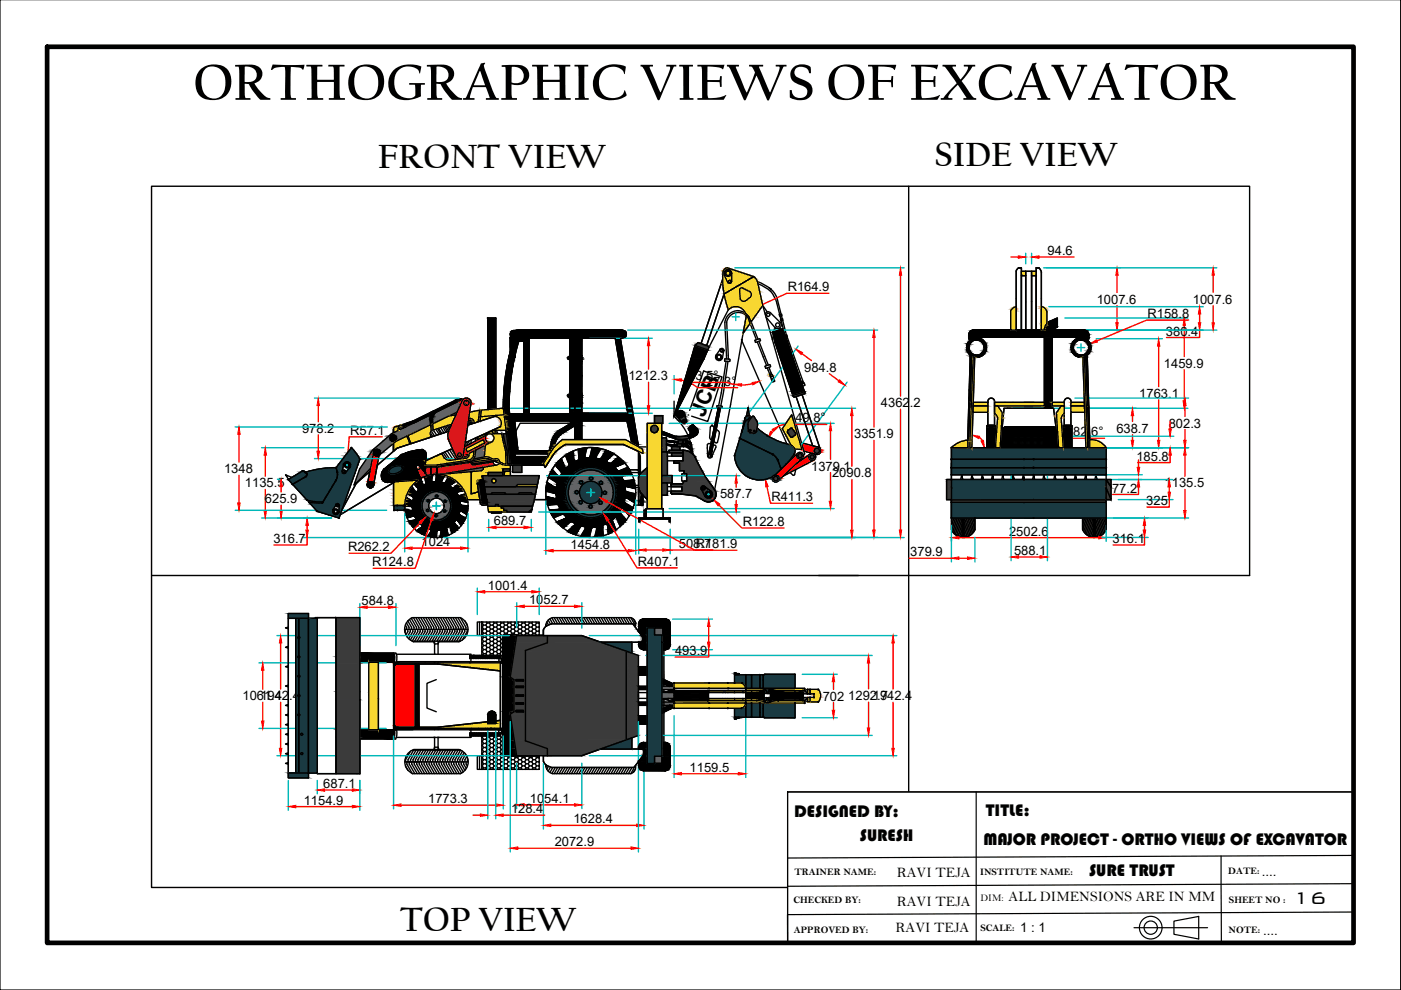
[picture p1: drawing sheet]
<svg xmlns="http://www.w3.org/2000/svg" width="297mm" height="210mm" viewBox="0 0 297 210" stroke-linecap="round" stroke-linejoin="round" font-family="sans-serif">
<defs><g id="words">
<text font-size="11.2" x="41" y="21.2">ORTHOGRAPHIC VIEWS OF EXCAVATOR</text>
<g font-size="7.5">
<text x="80.1" y="35.7">FRONT VIEW</text>
<text x="198.2" y="35.3">SIDE VIEW</text>
<text x="84.9" y="197.4">TOP VIEW</text>
</g>
<text font-size="4.8" x="274.1" y="191.7">16</text>
<text font-size="4.6" x="149.3" y="88.6" transform="rotate(-68 149.3 88.6)">JCB</text>
<g font-size="3.7">
<text x="168.4" y="173.3">DESIGNED BY:</text>
<text x="209" y="173.1">TITLE:</text>
<text x="182.3" y="178.4">SURESH</text>
<text x="208.5" y="179.1">MAJOR PROJECT - ORTHO VIEWS OF EXCAVATOR</text>
<text x="230.9" y="185.8">SURE TRUST</text>
</g>
<g font-size="3.1">
<text x="190.2" y="185.9">RAVI TEJA</text>
<text x="213.8" y="191">ALL DIMENSIONS ARE IN MM</text>
<text x="189.9" y="197.7">RAVI TEJA</text>
<text x="190.2" y="192.1">RAVI TEJA</text>
</g>
<g font-size="2.8">
<text x="267.5" y="185.8">....</text>
<text x="216.3" y="197.7">1 : 1</text>
<text x="267.8" y="198.3">....</text>
</g>
<g font-size="2.7">
<text x="222.1" y="54.1">94.6</text>
<text x="167" y="61.7">R164.9</text>
<text x="232.5" y="64.4">1007.6</text>
<text x="252.9" y="64.4">1007.6</text>
<text x="243.3" y="67.4">R158.8</text>
<text x="247.2" y="71.1">380.4</text>
<text x="246.8" y="77.9">1459.9</text>
<text x="133.2" y="80.6">1212.3</text>
<text x="145.9" y="80.7">33.5°</text>
<text x="149.7" y="81.7">27.3°</text>
<text x="170.5" y="78.8">984.8</text>
<text x="168.6" y="89.6">49.8°</text>
<text x="186.8" y="86.4">4362.2</text>
<text x="241.6" y="84.3">1763.1</text>
<text x="64.1" y="91.8">978.2</text>
<text x="74.2" y="92.2">R57.1</text>
<text x="181.1" y="92.9">3351.9</text>
<text x="227.5" y="92.5">82.6°</text>
<text x="236.7" y="91.7">638.7</text>
<text x="247.8" y="90.6">802.3</text>
<text x="47.5" y="100.3">1348</text>
<text x="172" y="99.8">1379.1</text>
<text x="176.4" y="101.2">2090.8</text>
<text x="210.1" y="96">88.2°</text>
<text x="240.9" y="97.7">185.8</text>
<text x="51.9" y="103.3">1135.5</text>
<text x="56.2" y="106.7">625.9</text>
<text x="152.7" y="105.7">587.7</text>
<text x="163.6" y="106.2">R411.3</text>
<text x="235.8" y="104.4">77.2</text>
<text x="243" y="107.1">325</text>
<text x="246.9" y="103.3">1135.5</text>
<text x="104.7" y="111.4">689.7</text>
<text x="157.5" y="111.5">R122.8</text>
<text x="214" y="113.6">2502.6</text>
<text x="58" y="115.1">316.7</text>
<text x="73.8" y="116.9">R262.2</text>
<text x="89.4" y="115.8">1024</text>
<text x="121" y="116.3">1454.8</text>
<text x="135.3" y="120">R407.1</text>
<text x="143.9" y="116.2">508.7</text>
<text x="147.5" y="116.2">R181.9</text>
<text x="193" y="117.9">379.9</text>
<text x="215" y="117.7">588.1</text>
<text x="235.9" y="115.1">316.1</text>
<text x="78.9" y="120.1">R124.8</text>
<text x="103.5" y="125">1001.4</text>
<text x="76.7" y="128.3">584.8</text>
<text x="112.2" y="128.1">1052.7</text>
<text x="143.1" y="138.9">493.9</text>
<text x="51.4" y="148.5">1061.4</text>
<text x="55.2" y="148.5">19 2.4</text>
<text x="174.4" y="148.5">702</text>
<text x="179.9" y="148.4">1292.7</text>
<text x="185.1" y="148.5">1942.4</text>
<text x="68.5" y="167.1">687.1</text>
<text x="146.2" y="163.6">1159.5</text>
<text x="64.4" y="170.6">1154.9</text>
<text x="90.8" y="170.3">1773.3</text>
<text x="108.4" y="172.4">128.4</text>
<text x="112.4" y="170.2">1054.1</text>
<text x="117.6" y="179.4">2072.9</text>
<text x="121.6" y="174.6">1628.4</text>
</g>
<g font-size="2.1">
<text x="168.4" y="185.5">TRAINER NAME:</text>
<text x="207.8" y="185.6">INSTITUTE NAME:</text>
<text x="260.4" y="185.4">DATE:</text>
<text x="168.2" y="191.5">CHECKED BY:</text>
<text x="207.9" y="191">DIM:</text>
<text x="260.6" y="191.4">SHEET NO :</text>
<text x="168.3" y="197.8">APPROVED BY:</text>
<text x="207.9" y="197.5">SCALE:</text>
<text x="260.5" y="197.8">NOTE:</text>
</g>
</g></defs>
<!-- layer: colour -->
<g fill="#000" stroke="#000" stroke-width=".21">
<path d="M103.4 67.4h1.7v19.3zM108.2 74.6v.7h-.2zM120.8 75.5h.1zM121.3 76.6l.2 .1zM121.5 76.7h.4zM121.9 75.6h.1zM122.2 76.7h.2zM122.3 75.4h.1zM122.4 76.7h.9zM147.4 73.3l2 .7h-2.2zM163.8 70.5l2.1-.8 .3 .8zM205.4 71.2l1.7 .3h-1.7z"/>
<path d="M205.4 71.8h.8zM205.7 75.3l.3 .2h-.3zM207.1 71.5h14.3zM223.1 71h7.7l-1.6 .5zM222.5 68.1l1.7-.7v.7zM230.1 71.8h.7zM230.2 75.5l.3-.2v.2zM230.2 71.2l.6-.2v.2zM79.6 95.3h.7zM79.7 96.7h.4zM79.8 95.3h.2zM89.4 99.3l.7 .9z"/>
<path d="M89.4 99.3h.7v.9zM88.9 95.4h.8zM116.4 96h.2l-.1 .2zM120.8 83.5h.1zM120.8 85.4h1.1v2.3zM121.3 84.6h.2zM121.9 85.4h1.5v2.2zM122.2 84.6h.2zM122.2 84.7h.2zM122.3 83.4h.1zM122.4 84.7h.9zM122.5 97.6h6.1z"/>
<path d="M123.8 95h.6zM124.8 97.1h1.6zM124.9 97.1h1.5zM125.5 94.9h.5zM127.2 97.3h1.7zM128.5 95.5l.5 .1h-.7zM134 94h1.3v.2zM144.9 81.4h1.6l-3.4 6.5zM167.9 83.1h2.7l-1.2 .4zM209.7 90.4h.9zM225.9 90.4h.9zM81.8 102.2h.8z"/>
<path d="M85.9 108h.1zM86.2 109.6h.9l-.8 .2zM87.2 107.4h1.9zM87.3 108.3h1.9zM87.4 106.2h1.9zM88.9 112.9h1.4l-.2 .3zM88.9 101.6l.4-.2v.2zM91.3 113.8l1.2 .1zM91.4 112.3h3.3zM91.3 100.7l.5-.1zM92.2 102.2h1.4zM92.5 100.6h.6z"/>
<path d="M93.3 113.8h.6zM93.3 112.3h1.4zM95.1 101.1l.6 .2h-.7zM95.7 112.8h.6zM96.1 103.5h1.9zM97.4 110.9l.4 .5zM97.4 110.9h.7l-.3 .5zM97.8 106.3h1.3l.1 .2zM98 108.5l1 .6zM98 108.5h1.1l-.1 .6zM98 104.9l.7-.2 .1 .2zM97.8 106.3l1.4 .2z"/>
<path d="M115.8 105.3h.3zM116.1 107.1h.3zM117.6 104.6h2.3zM117.8 105.7h2.3zM118.1 110.7h2.8zM121.5 113.2h.7zM123.9 111.7h3.9zM124 111.7h3.8zM124.3 113.9h.7zM126.1 113.9h.6zM128.9 113l.2 .2zM128.9 113h.6l-.4 .2z"/>
<path d="M131.3 111.2l.2 .4zM131.3 111.2h.7l-.5 .4zM132.9 108.8l.6 .5zM132.9 108.8h.8l-.2 .5zM133 103.2h1.7v.3zM133.5 106l1 .6zM133.5 106h1.2l-.2 .6zM134.1 101.8h.3zM140.3 150.4l.1 .8zM140.3 150.4h1.6l-1.5 .8zM140.3 143.9l2 .9h-2z"/>
<path d="M103.4 67.4v19.3h1.7zM103.4 86.7h1.7l-1.7 .1z"/>
<path d="M108 75.3l.2 .5v-.5zM108 75.3l.2 .5h-.3z"/>
<path d="M108 75.3l.2 .5v-.5zM108 75.3l.2 .5h-.3z"/>
<path d="M107.2 79.3l1 1.8 .2-1.8zM107.2 79.3l1 1.8h-1.2z"/>
<path d="M107.2 79.3l1 1.8 .2-1.8zM107.2 79.3l1 1.8h-1.2z"/>
<path d="M107.5 77.5l.9 1.8 .3-1.8zM107.5 77.5l.9 1.8h-1.2z"/>
<path d="M107.5 77.5l.9 1.8 .3-1.8zM107.5 77.5l.9 1.8h-1.2z"/>
<path d="M107.9 75.8l.8 1.7 .4-1.7zM107.9 75.8l.8 1.7h-1.2z"/>
<path d="M107.9 75.8l.8 1.7 .4-1.7zM107.9 75.8l.8 1.7h-1.2z"/>
<path d="M109.1 74v1.7zM109.1 74h.4l-.4 1.7z"/>
<path d="M108.2 71.6l.9 4.1v-4.1zM108.2 71.6l.9 4.1h-.9z"/>
<path d="M108.2 75.7h.9zM108.2 75.7l.9 .1z"/>
<path d="M109.1 72.4l.4 1.6 .5-1.6zM109.1 72.4l.4 1.6h-.4z"/>
<path d="M109.1 72.3h2zM109.1 72.3l.9 .1z"/>
<path d="M109.1 71.7l3.1 .6v-.6zM109.1 71.7l3.1 .6h-3.1z"/>
<path d="M111.1 72.3l1.1 15.4v-15.4zM111.1 72.3l1.1 15.4h-1.1z"/>
<path d="M120.8 76.3l.5 .3zM120.8 76.3l.5 .3h-.5z"/>
<path d="M120.8 76.6h.5zM120.8 76.6h.5z"/>
<path d="M120.8 75.4l.1 .1 .4-.1zM120.8 75.4l.1 .1z"/>
<path d="M120.8 75.4l.1 .1 .4-.1zM120.8 75.4l.1 .1z"/>
<path d="M120.8 76.6l.6 .1zM120.8 76.6l.6 .1z"/>
<path d="M121.3 76.6l.2 .1zM121.3 76.7h.2z"/>
<path d="M120.8 75.3h.6zM120.8 75.3l.5 .1z"/>
<path d="M120.8 75.3h.6zM120.8 75.3l.5 .1z"/>
<path d="M121.3 75.4h.2zM121.3 75.4h.2z"/>
<path d="M121.3 75.4h.3zM121.3 75.4h.3z"/>
<path d="M121.3 76.6h.2zM121.3 76.6h.2z"/>
<path d="M121.3 76.6h.2zM121.3 76.6h.2z"/>
<path d="M121.3 75.4h.3zM121.2 75.4h.4z"/>
<path d="M121.2 76.6h.4zM121.2 76.6h.3z"/>
<path d="M121.2 75.4l.5 .1zM121.1 75.5h.6z"/>
<path d="M121.2 76.6h.4zM121.2 76.6h.4z"/>
<path d="M121.1 75.5h.6zM120.9 75.5h.8z"/>
<path d="M121.1 76.5h.6zM121.1 76.5l.5 .1z"/>
<path d="M121.7 75.5h.2zM121.7 75.5h.2z"/>
<path d="M120.9 75.5l.9 .1zM120.8 75.6h1zM120.8 75.6h1zM120.8 75.6h1z"/>
<path d="M121 76.4h.7zM121 76.4l.7 .1z"/>
<path d="M120.8 75.6l1 .1zM120.6 75.7h1.2z"/>
<path d="M120.6 75.7h1.2zM120.5 75.7h1.3z"/>
<path d="M120.5 75.7h1.3zM120.5 75.7h1.3z"/>
<path d="M120.5 75.7l1.3 .1zM120.5 75.7l1.3 .1z"/>
<path d="M120.5 75.8h1.3zM120.5 75.8h1.3z"/>
<path d="M120.4 75.8l1.4 .1zM120.4 75.8l1.4 .1z"/>
<path d="M120.4 75.9h1.4zM120.4 75.9h1.4z"/>
<path d="M120.4 75.9h1.4zM120.4 75.9h1.4z"/>
<path d="M120.4 75.9l1.4 .1zM120.4 75.9l1.4 .1z"/>
<path d="M120.4 76h1.4zM120.4 76h1.4z"/>
<path d="M120.4 76l1.4 .1zM120.4 76l1.4 .1z"/>
<path d="M120.5 76.1h1.3zM120.5 76.1h1.3z"/>
<path d="M120.5 76.1l1.3 .2v-.2zM120.5 76.1l1.3 .2h-1z"/>
<path d="M120.8 76.3h1zM120.8 76.3l.9 .1z"/>
<path d="M120.8 71.7l1.1 3.6v-3.6zM120.8 71.7l1.1 3.6h-1.1z"/>
<path d="M121.4 75.3l.5 .1zM121.4 75.3l.5 .1z"/>
<path d="M121.9 75.4h1.4zM121.9 75.4h1.4z"/>
<path d="M121.4 75.4h.5zM121.4 75.4h.5z"/>
<path d="M121.9 75.4h1.4zM121.9 75.4h1.4z"/>
<path d="M121.5 75.4h.4zM121.5 75.4h.4z"/>
<path d="M121.5 75.4h.4zM121.5 75.4h.4z"/>
<path d="M121.5 75.4h.4zM121.5 75.4h.4z"/>
<path d="M121.6 75.4h.3zM121.6 75.4h.3z"/>
<path d="M121.6 75.4l.3 .1zM121.6 75.4l.3 .1z"/>
<path d="M121.7 75.5h.2zM121.7 75.5h.2z"/>
<path d="M121.7 75.5l.2 .1zM121.7 75.5l.2 .1z"/>
<path d="M121.8 75.6l.1 .1zM121.8 75.6l.1 .1z"/>
<path d="M120.8 71.7l1.1 3.6v-3.6zM120.8 71.7l1.1 3.6h-1.1z"/>
<path d="M121.4 75.3l.5 .1zM121.4 75.3l.5 .1z"/>
<path d="M121.9 75.4h1.4zM121.9 75.4h1.4z"/>
<path d="M121.5 75.4h.4zM121.5 75.4h.4z"/>
<path d="M121.5 75.4h.4zM121.5 75.4h.4z"/>
<path d="M121.6 75.4h.3zM121.6 75.4h.3z"/>
<path d="M121.6 75.4l.3 .1zM121.6 75.4l.3 .1z"/>
<path d="M121.7 75.5h.2zM121.7 75.5h.2z"/>
<path d="M121.7 75.5l.2 .1zM121.7 75.5l.2 .1z"/>
<path d="M121.8 75.6l.1 .1zM121.8 75.6l.1 .1z"/>
<path d="M121.8 76.3l.1 .1zM121.8 76.3l.1 .1h-.2z"/>
<path d="M121.7 76.4l.2 .1zM121.7 76.4l.2 .1z"/>
<path d="M121.7 76.5l.2 .1zM121.6 76.6h.3z"/>
<path d="M121.6 76.6h.3zM121.6 76.6h.3z"/>
<path d="M121.6 76.6h.3zM121.5 76.6h.4z"/>
<path d="M121.5 76.6l.4 .1zM121.5 76.7h.4zM121.4 76.7h.5z"/>
<path d="M120.8 76.7l1.1 6.6v-6.6zM120.8 76.7l1.1 6.6h-1.1z"/>
<path d="M121.8 75.7l.1 .6zM121.8 75.7l.1 .6z"/>
<path d="M121.9 76.4l.1 .1zM121.9 76.4l.1 .1z"/>
<path d="M121.9 76.4l.1 .1zM121.9 76.4l.1 .1z"/>
<path d="M121.9 75.7l.1 .6zM121.9 75.7l.1 .6z"/>
<path d="M121.9 75.6l.1 .1zM121.9 75.6l.1 .1z"/>
<path d="M121.9 76.5h.1zM121.9 76.5h.1z"/>
<path d="M121.9 75.6l.1 .1zM121.9 75.6l.1 .1z"/>
<path d="M121.9 76.5h.1zM121.9 76.5h.1z"/>
<path d="M121.9 75.5h.1zM121.9 75.5l.1 .1z"/>
<path d="M121.9 76.5l.2 .1zM121.9 76.5l.2 .1z"/>
<path d="M121.9 75.5h.1zM121.9 75.5l.1 .1z"/>
<path d="M121.9 76.5l.2 .1zM121.9 76.5l.2 .1z"/>
<path d="M121.9 76.6h.2zM121.9 76.6h.2z"/>
<path d="M121.9 76.6h.2zM121.9 76.6h.2z"/>
<path d="M121.9 75.5h.2zM121.9 75.5h.1z"/>
<path d="M121.9 75.5h.2zM121.9 75.5h.1z"/>
<path d="M121.9 76.6h.3zM121.9 76.6h.3z"/>
<path d="M121.9 76.6h.3zM121.9 76.6h.3z"/>
<path d="M121.9 75.4h.3zM121.9 75.4l.2 .1z"/>
<path d="M121.9 75.4h.3zM121.9 75.4l.2 .1z"/>
<path d="M121.9 76.6l.3 .1zM121.9 76.6l.3 .1z"/>
<path d="M121.9 76.6l.3 .1zM121.9 76.6l.3 .1z"/>
<path d="M121.9 75.4h.3zM121.9 75.4h.3z"/>
<path d="M121.9 75.4h.3zM121.9 75.4h.3z"/>
<path d="M121.9 76.7h.4zM121.9 76.7h.4z"/>
<path d="M121.9 76.7h.4zM121.9 76.7h.4z"/>
<path d="M121.9 75.4h.4zM121.9 75.4h.3z"/>
<path d="M121.9 75.4h.4zM121.9 75.4h.3z"/>
<path d="M121.9 76.7h.4zM121.9 76.7h.4z"/>
<path d="M121.9 75.4h.5zM121.9 75.4h.4z"/>
<path d="M121.9 75.4h.5zM121.9 75.4h.4z"/>
<path d="M122.3 75.4h.1zM122.3 75.4h.1z"/>
<path d="M122.3 75.4h.2zM122.2 75.4h.3z"/>
<path d="M122.2 76.6l.2 .1zM122.2 76.6l.2 .1z"/>
<path d="M122.2 76.7h.2zM122.2 76.7h.2z"/>
<path d="M122.2 75.4h.3zM122.2 75.4h.3z"/>
<path d="M122.1 76.6h.4zM122.1 76.6h.3z"/>
<path d="M122.2 75.4l.4 .1zM122.1 75.5h.5z"/>
<path d="M122.1 76.6h.5zM122.1 76.6h.4z"/>
<path d="M122.1 75.5h.6zM122.1 75.5h.6z"/>
<path d="M122 76.5h.7zM122 76.5l.6 .1z"/>
<path d="M122 75.5l.9 .1zM122 75.5l.9 .1z"/>
<path d="M122 76.5h.7zM122 76.5h.7z"/>
<path d="M122 75.6l1 .1zM122 75.6l1 .1z"/>
<path d="M122 76.4h.9zM122 76.4l.7 .1z"/>
<path d="M121.9 76.3h1.1zM121.9 76.3l1 .1z"/>
<path d="M122 75.7l1.2 .1zM122 75.7l1.2 .1z"/>
<path d="M122 76.2l1 .1 .2-.1zM122 76.2l1 .1h-1z"/>
<path d="M122 75.8h1.3zM122 75.8h1.3z"/>
<path d="M122 76.2h1.3zM122 76.2h1.2z"/>
<path d="M122 75.8l1.3 .1zM122 75.8l1.3 .1z"/>
<path d="M122 76.1h1.3zM122 76.1l1.3 .1z"/>
<path d="M122 75.9h1.3zM122 75.9h1.3z"/>
<path d="M122 75.9h1.3zM122 75.9h1.3z"/>
<path d="M122 76.1h1.3zM122 76.1h1.3z"/>
<path d="M122 76.1h1.3zM122 76.1h1.3z"/>
<path d="M121.9 75.3l1.4 .1zM121.9 75.3l1.4 .1z"/>
<path d="M122.4 75.4h.9zM122.4 75.4h.9z"/>
<path d="M122.4 75.4l.9 .4v-.4zM122.4 75.4l.9 .4z"/>
<path d="M123.2 75.8h.1zM123.2 75.8h.1z"/>
<path d="M123.2 75.8h.1zM123.2 75.8h.1z"/>
<path d="M123.2 76.2h.1zM123.2 76.2h.1z"/>
<path d="M123.2 76.2l.1 .5v-.5zM122.4 76.7l.8-.5 .1 .5z"/>
<path d="M122.4 76.7h.9zM122.4 76.7h.9zM122.3 76.7h1z"/>
<path d="M121.9 76.7l1.5 2.9-.1-2.9zM121.9 76.7l1.5 2.9h-1.5z"/>
<path d="M122.4 75.4h.9zM122.4 75.4h.9z"/>
<path d="M122.4 75.4h.9zM122.4 75.4h.9z"/>
<path d="M122.4 75.4l.9 .4v-.4zM122.4 75.4l.9 .4z"/>
<path d="M123.2 75.8h.1zM123.2 75.8h.1z"/>
<path d="M123.2 75.8h.1zM123.2 75.8h.1z"/>
<path d="M123.2 76.2h.1zM123.2 76.2h.1z"/>
<path d="M123.2 76.2l.1 .5v-.5zM122.4 76.7l.8-.5 .1 .5z"/>
<path d="M122.4 76.7h.9zM122.4 76.7h.9z"/>
<path d="M122.4 76.7h.9zM122.3 76.7h1z"/>
<path d="M121.9 76.7l1.5 2.9-.1-2.9zM121.9 76.7l1.5 2.9h-1.5z"/>
<path d="M122 75.9l1.3 .1zM122 75.9l1.3 .1z"/>
<path d="M122 76h1.3zM122 76h1.3z"/>
<path d="M122 76h1.3zM122 76l1.3 .1z"/>
<path d="M121.9 71.7l1.4 3.6 .1-3.6zM121.9 71.7l1.4 3.6h-1.4z"/>
<path d="M121.9 79.6l1.4 3.8 .1-3.8zM121.9 79.6l1.4 3.8h-1.4z"/>
<path d="M121.9 71.7l1.4 3.7 .1-3.7zM121.9 71.7l1.4 3.7h-1.4z"/>
<path d="M121.9 79.6l1.4 3.8 .1-3.8zM121.9 79.6l1.4 3.8h-1.4z"/>
<path d="M109.9 70h22.1zM109.5 70h22.5z"/>
<path d="M130.5 71.7l3.6 15.2-2.6-15.2zM130.5 71.7l3.6 15.2h-1.1z"/>
<path d="M109.5 70l22.6 .1zM109.3 70.1h22.8z"/>
<path d="M109.1 71.7h22.9zM109.1 71.7h22.4z"/>
<path d="M109.3 70.1h22.9zM109 70.1h23.2z"/>
<path d="M109.1 71.7h23zM109.1 71.7h22.9z"/>
<path d="M109 70.1h23.3zM108.9 70.1h23.4z"/>
<path d="M108.9 70.1h23.4zM108.8 70.1h23.5z"/>
<path d="M109.1 71.6h23.2zM109.1 71.6h23.2z"/>
<path d="M109.1 71.6h23.2zM109.1 71.6l23 .1z"/>
<path d="M108.8 70.1h23.6zM108.7 70.1h23.7z"/>
<path d="M108.7 70.1l23.7 .1zM108.7 70.1l23.7 .1z"/>
<path d="M108.6 71.6h23.8zM108.6 71.6h23.7z"/>
<path d="M108.6 70.2h23.9zM108.5 70.2h24z"/>
<path d="M108.6 71.6h23.8zM108.6 71.6h23.8z"/>
<path d="M108.5 70.2h24zM108.5 70.2h24z"/>
<path d="M108.5 71.5h24zM108.5 71.5l23.9 .1z"/>
<path d="M108.5 70.2l24.1 .1zM108.4 70.3h24.2z"/>
<path d="M108.5 71.5h24zM108.5 71.5h24z"/>
<path d="M108.4 70.3l24.2 .1zM108.4 70.3l24.2 .1z"/>
<path d="M108.4 71.4h24.2zM108.4 71.4l24.1 .1z"/>
<path d="M108.4 70.4h24.3zM108.4 70.4h24.3z"/>
<path d="M108.4 71.3h24.2zM108.4 71.3l24.2 .1z"/>
<path d="M108.3 70.4l24.4 .1zM108.3 70.4l24.4 .1z"/>
<path d="M108.3 71.3h24.4zM108.3 71.3h24.3z"/>
<path d="M108.3 70.5l24.4 .1zM108.3 70.5l24.4 .1z"/>
<path d="M108.3 71.2h24.4zM108.3 71.2l24.4 .1z"/>
<path d="M108.2 70.6h24.6zM108.2 70.6h24.6z"/>
<path d="M108.2 71.2h24.5zM108.2 71.2h24.5z"/>
<path d="M108.2 70.6l24.6 .1zM108.2 70.6l24.6 .1z"/>
<path d="M108.2 71.1h24.6zM108.2 71.1l24.5 .1z"/>
<path d="M108.2 70.7l24.6 .1zM108.2 70.7l24.6 .1z"/>
<path d="M108.2 70.8l24.6 .1zM108.2 70.8l24.6 .1z"/>
<path d="M108.2 70.9h24.6zM108.2 70.9h24.6z"/>
<path d="M108.2 70.9l24.6 .1zM108.2 70.9l24.6 .1z"/>
<path d="M108.2 71h24.6zM108.2 71l24.6 .1z"/>
<path d="M146.5 76.1v5.3l2.7-5.3zM146.5 76.1v5.3h-1.6z"/>
<path d="M147.2 74l2.9 .2-.7-.2zM147.2 74l2.9 .2h-3z"/>
<path d="M147.1 74.2l2.1 1.9 .9-1.9zM147.1 74.2l2.1 1.9h-2.7z"/>
<path d="M163.8 70.5l3.1 2.1-.7-2.1zM163.8 70.5l3.1 2.1h-2.6z"/>
<path d="M164.3 72.6l6.3 10.5-3.7-10.5zM164.3 72.6l6.3 10.5h-2.7z"/>
<path d="M205.4 71.8l.6 .1zM205.8 71.9h.2z"/>
<path d="M205 73.7l.4 .3v-.3zM205 73.7l.4 .3h-.4z"/>
<path d="M205 73.4l.4 .3v-.3zM205 73.4l.4 .3h-.4z"/>
<path d="M205 74l.5 .1zM205 74l.5 .1z"/>
<path d="M205 73.3h.5zM205 73.3l.4 .1z"/>
<path d="M205 74.1l.5 .2v-.2zM205 74.1l.5 .2h-.4z"/>
<path d="M205.1 73.1l.4 .2v-.2zM205.1 73.1l.4 .2h-.5z"/>
<path d="M205.1 74.3l.5 .2-.1-.2zM205.1 74.3l.5 .2h-.5z"/>
<path d="M205.1 72.9l.4 .2 .1-.2zM205.1 72.9l.4 .2h-.4z"/>
<path d="M205.1 74.5l.6 .1zM205.1 74.5l.6 .1z"/>
<path d="M205.1 72.8h.6zM205.1 72.8l.5 .1h-.5z"/>
<path d="M205.1 74.6l.7 .2-.1-.2zM205.1 74.6l.7 .2h-.5z"/>
<path d="M205.3 72.6h.5zM205.3 72.6h.5z"/>
<path d="M205.3 72.6l.4 .2 .1-.2zM205.3 72.6l.4 .2h-.6z"/>
<path d="M205.3 74.8h.5zM205.3 74.8h.5z"/>
<path d="M205.3 74.8l.8 .2-.3-.2zM205.3 74.8l.8 .2h-.7z"/>
<path d="M205.7 75.5l.6 .1zM205.7 75.5l.6 .1h-.6z"/>
<path d="M205.4 72.4l.4 .2 .3-.2zM205.4 72.4l.4 .2h-.5z"/>
<path d="M205.4 75l.8 .1zM205.4 75l.8 .1z"/>
<path d="M205.5 72.3h.7zM205.5 72.3l.6 .1h-.7z"/>
<path d="M205.5 75.1l.8 .1zM205.5 75.1l.8 .1z"/>
<path d="M205.4 71.7h.9zM205.4 71.7l.8 .1z"/>
<path d="M205.6 72.2h.7zM205.5 72.3h.7z"/>
<path d="M205.6 75.2l1 .1zM205.6 75.2l1 .1z"/>
<path d="M205.7 75.6l.4 7 .2-7zM205.7 75.6l.4 7h-.6z"/>
<path d="M205.7 72.1h.9zM205.6 72.2h.7z"/>
<path d="M205.7 75.3h1.2zM205.7 75.3h1.2z"/>
<path d="M205.4 71.6h1.3zM205.4 71.6l.9 .1z"/>
<path d="M205.7 72.1h1.2zM205.7 72.1h.9z"/>
<path d="M205.4 71.5l1.7 .1v-.1zM205.4 71.5l1.7 .1h-1.7z"/>
<path d="M205.4 71.6h1.7zM205.4 71.6h1.3z"/>
<path d="M206.9 71.6l.7 .1zM206.5 71.7h1.1z"/>
<path d="M206.5 71.7l1.5 .1-.4-.1zM206.1 71.8l.4-.1 1.5 .1z"/>
<path d="M206.5 75.7h1.1zM206.5 75.7l.7 .1z"/>
<path d="M206.1 71.8l2.2 .2-.3-.2zM205.8 72l.3-.2 2.2 .2z"/>
<path d="M206.1 75.6l1.5 .1 .4-.1zM206.1 75.6l1.5 .1h-1.1z"/>
<path d="M208.3 72.6h.5zM208.3 72.6h.5z"/>
<path d="M208.3 74.8h.5zM208.3 74.8h.5z"/>
<path d="M205.8 72l2.5 .1zM205.8 72l2.5 .1z"/>
<path d="M205.8 75.3l2.2 .3 .3-.3zM205.8 75.3l2.2 .3h-1.9z"/>
<path d="M207.2 72.1h1.2zM207.2 72.1h1.2z"/>
<path d="M205.7 75.3h2.6zM205.7 75.3h2.6z"/>
<path d="M207.5 72.1l1 .1zM207.5 72.1l1 .1z"/>
<path d="M207.5 75.3h.9zM207.2 75.3h1.1z"/>
<path d="M207.8 72.2l.8 .1zM207.8 72.2l.8 .1z"/>
<path d="M207.8 75.2h.7zM207.5 75.3h.9z"/>
<path d="M207.9 72.3l.8 .1zM207.9 72.3l.8 .1z"/>
<path d="M207.9 75.1h.7zM207.8 75.2h.7z"/>
<path d="M208 72.4l.8 .2-.1-.2zM208 72.4l.8 .2h-.5z"/>
<path d="M208 75h.7zM207.9 75.1h.7z"/>
<path d="M208.3 72.6l.6 .2-.1-.2zM208.3 72.6l.6 .2h-.5z"/>
<path d="M208.3 74.8l.4 .2 .1-.2zM208 75l.3-.2 .4 .2z"/>
<path d="M208.4 72.8l.6 .1zM208.4 72.8l.6 .1z"/>
<path d="M208.4 74.6l.4 .2 .1-.2zM208.4 74.6l.4 .2h-.5z"/>
<path d="M208.5 72.9l.5 .2v-.2zM208.5 72.9l.5 .2h-.4z"/>
<path d="M208.5 74.5h.5zM208.5 74.5l.4 .1h-.5z"/>
<path d="M208.6 73.1l.5 .2-.1-.2zM208.6 73.1l.5 .2h-.5z"/>
<path d="M208.6 74.3l.4 .2v-.2zM208.6 74.3l.4 .2h-.5z"/>
<path d="M208.6 73.3l.5 .1zM208.6 73.3l.5 .1z"/>
<path d="M208.6 74.1l.4 .2 .1-.2zM208.6 74.1l.4 .2h-.4z"/>
<path d="M208.6 73.4l.5 .3v-.3zM208.6 73.4l.5 .3h-.4z"/>
<path d="M208.6 74h.5zM208.6 74l.5 .1z"/>
<path d="M208.7 73.7l.4 .3v-.3zM208.7 73.7l.4 .3h-.5z"/>
<path d="M214.8 71.5h6.6zM219.1 71.5h2.3zM214.8 71.5h6.6z"/>
<path d="M206.3 70h15.1zM206.1 70h15.3z"/>
<path d="M206.1 70l15.3 .1zM205.9 70.1h15.5z"/>
<path d="M205.9 70.1l15.5 .1zM205.8 70.2h15.6z"/>
<path d="M205.8 70.2l15.6 .2v-.2zM205.6 70.4l.2-.2 15.6 .2z"/>
<path d="M205.6 70.4l15.8 .1v-.1zM205.6 70.4l15.8 .1h-15.9z"/>
<path d="M205.5 70.5l15.9 .2v-.2zM205.5 70.5l15.9 .2h-16z"/>
<path d="M205.4 70.7l16 .1v-.1zM205.4 70.7l16 .1h-16z"/>
<path d="M205.4 70.8l16 .2v-.2zM205.4 70.8l16 .2h-16z"/>
<path d="M205.4 71l16 .2v-.2zM205.4 71l16 .2h-16z"/>
<path d="M205.4 71.2l16 .3v-.3zM205.4 71.2l16 .3h-14.3zM207.1 71.5h14.3z"/>
<path d="M213.1 71.5h8.3zM213.1 71.5h8.3z"/>
<path d="M221.4 69.9l1.7 .1zM221.4 69.9l1.7 .1z"/>
<path d="M221.4 70l1.7 1.5v-1.5zM221.4 70l1.7 1.5h-1.7z"/>
<path d="M221.4 71.5l1.7 13.8v-13.8zM221.4 71.5l1.7 13.8h-1.7z"/>
<path d="M221.4 69.7l1.7 .2 .4-.2zM221.4 69.7l1.7 .2h-1.7z"/>
<path d="M222.5 68.1l1.7 .2v-.2zM222.3 68.3l.2-.2 1.7 .2z"/>
<path d="M222.3 68.3l1.9 .2v-.2zM222 68.5l.3-.2 1.9 .2z"/>
<path d="M222 68.5l2.2 .3v-.3zM222 68.5l2.2 .3h-2.4z"/>
<path d="M221.8 68.8l2.4 .2v-.2zM221.8 68.8l2.4 .2h-2.6z"/>
<path d="M221.6 69l2.6 .3v-.3zM221.6 69l2.6 .3h-2.7zM221.5 69.3h2.7zM221.5 69.3h2.7z"/>
<path d="M221.5 69.3l2 .4 .7-.4zM221.5 69.3l2 .4h-2.1z"/>
<path d="M227.4 72.6h.6zM227.4 72.6h.6z"/>
<path d="M227.4 74.8h.6zM227.4 74.8h.6z"/>
<path d="M227.1 73.7l.5 .3v-.3zM227.1 73.7l.5 .3h-.5z"/>
<path d="M227.1 73.4l.5 .3v-.3zM227.1 73.4l.5 .3h-.5z"/>
<path d="M227.1 74l.5 .1zM227.1 74l.5 .1z"/>
<path d="M227.1 73.3h.5zM227.1 73.3l.5 .1z"/>
<path d="M227.1 74.1l.6 .2-.1-.2zM227.1 74.1l.6 .2h-.5z"/>
<path d="M227.2 73.1l.4 .2 .1-.2zM227.2 73.1l.4 .2h-.5z"/>
<path d="M227.2 74.3l.6 .2-.1-.2zM227.2 74.3l.6 .2h-.6z"/>
<path d="M227.2 72.9l.5 .2 .1-.2zM227.2 72.9l.5 .2h-.5z"/>
<path d="M227.2 74.5l.6 .1zM227.2 74.5l.6 .1z"/>
<path d="M227.3 72.8h.5zM227.3 72.8l.5 .1h-.6z"/>
<path d="M227.3 74.6l.7 .2-.2-.2zM227.3 74.6l.7 .2h-.6z"/>
<path d="M227.4 72.6l.4 .2 .2-.2zM227.4 72.6l.4 .2h-.5z"/>
<path d="M227.4 74.8l.8 .2-.2-.2zM227.4 74.8l.8 .2h-.6z"/>
<path d="M227.6 72.4l.4 .2 .2-.2zM227.6 72.4l.4 .2h-.6z"/>
<path d="M227.6 75l.8 .1zM227.6 75l.8 .1z"/>
<path d="M227.6 72.3h.8zM227.6 72.3l.6 .1z"/>
<path d="M227.6 75.1l.9 .1zM227.6 75.1l.9 .1z"/>
<path d="M227.7 72.2h.8zM227.7 72.2l.7 .1z"/>
<path d="M227.7 75.2l1 .1zM227.7 75.2l1 .1z"/>
<path d="M227.8 72.1h.9zM227.7 72.2h.8z"/>
<path d="M227.8 75.3h1.2zM227.8 75.3h1.2z"/>
<path d="M227.9 72.1h1.1zM227.9 72.1h.8z"/>
<path d="M223.1 71.5h6.1zM223.1 71l6.1 .5h-6.1z"/>
<path d="M229 71.6l.8 .1zM228.6 71.7h1.2z"/>
<path d="M228.6 71.7l1.5 .1-.3-.1zM228.3 71.8l.3-.1 1.5 .1z"/>
<path d="M228.6 75.7h1.2zM228.6 75.7l.8 .1z"/>
<path d="M223.1 70h7zM223.1 70h7z"/>
<path d="M230.1 71.8l.3 .1zM230.3 71.9h.1z"/>
<path d="M228.3 71.8l2.1 .2-.3-.2zM227.9 72l.4-.2 2.1 .2z"/>
<path d="M228.3 75.6l1.5 .1 .3-.1zM228.3 75.6l1.5 .1h-1.2z"/>
<path d="M223.1 70l7.2 .1zM223.1 70l7.2 .1z"/>
<path d="M223.1 70.1l7.4 .1zM223.1 70.1l7.4 .1z"/>
<path d="M227.9 72l2.6 .1zM227.9 72l2.6 .1z"/>
<path d="M227.9 75.3l2.2 .3 .3-.3zM227.9 75.3l2.2 .3h-1.8z"/>
<path d="M223.1 70.2l7.5 .2-.1-.2zM223.1 70.2l7.5 .2h-7.5z"/>
<path d="M229.3 72.1h1.2zM229.3 72.1h1.2z"/>
<path d="M227.9 75.3h2.6zM227.9 75.3h2.5z"/>
<path d="M230.2 75.5l.3 .1v-.1zM229.9 75.6l.3-.1 .3 .1z"/>
<path d="M229.9 75.6l.9 11-.3-11zM229.9 75.6l.9 11h-.5z"/>
<path d="M229.6 72.1l1.1 .1zM229.6 72.1l1.1 .1z"/>
<path d="M229.6 75.3h.9zM229.3 75.3h1.2z"/>
<path d="M223.1 70.4l7.6 .1-.1-.1zM223.1 70.4l7.6 .1h-7.6z"/>
<path d="M229.9 72.2l.8 .1zM229.9 72.2l.8 .1z"/>
<path d="M229.9 75.2h.8zM229.6 75.3h.9z"/>
<path d="M223.1 70.5l7.7 .2-.1-.2zM223.1 70.5l7.7 .2h-7.7z"/>
<path d="M230 72.3l.8 .1zM230 72.3l.8 .1z"/>
<path d="M230 75.1h.7zM229.9 75.2h.8z"/>
<path d="M223.1 70.7l7.7 .1v-.1zM223.1 70.7l7.7 .1h-7.7z"/>
<path d="M230.2 72.4l.7 .2-.1-.2zM230.2 72.4l.7 .2h-.5z"/>
<path d="M230.2 75h.6zM230 75.1h.7z"/>
<path d="M230.2 71.2l.6 .3v-.3zM229.2 71.5l1-.3 .6 .3z"/>
<path d="M229.2 71.5l1.6 .1v-.1zM229.2 71.5l1.6 .1h-1.6z"/>
<path d="M229.2 71.6h1.6zM229.2 71.6h1.6z"/>
<path d="M229.6 71.6l1.2 .1zM229.6 71.6l1.2 .1z"/>
<path d="M230 71.7l.8 .1zM230 71.7l.8 .1z"/>
<path d="M223.1 70.8l7.7 .2v-.2zM223.1 70.8l7.7 .2h-7.7z"/>
<path d="M230.4 74.8h.5zM230.4 74.8h.6z"/>
<path d="M230.4 74.8l.4 .2 .1-.2zM230.2 75l.2-.2 .4 .2z"/>
<path d="M230.4 72.6h.6zM230.4 72.6h.6z"/>
<path d="M230.4 72.6l.7 .2-.1-.2zM230.4 72.6l.7 .2h-.5z"/>
<path d="M230.6 72.8l.5 .1zM230.6 72.8l.5 .1z"/>
<path d="M230.6 74.6l.4 .2 .1-.2zM230.6 74.6l.4 .2h-.6z"/>
<path d="M230.6 72.9l.6 .2-.1-.2zM230.6 72.9l.6 .2h-.5z"/>
<path d="M230.6 74.5h.5zM230.6 74.5l.5 .1h-.5z"/>
<path d="M230.7 73.1l.5 .2v-.2zM230.7 73.1l.5 .2h-.4z"/>
<path d="M230.7 74.3l.4 .2 .1-.2zM230.7 74.3l.4 .2h-.5z"/>
<path d="M230.8 73.3l.4 .1zM230.8 73.3l.4 .1z"/>
<path d="M230.8 73.4l.5 .3-.1-.3zM230.8 73.4l.5 .3h-.5z"/>
<path d="M230.8 74l.4 .1zM230.8 74l.4 .1z"/>
<path d="M230.8 74.1l.4 .2v-.2zM230.8 74.1l.4 .2h-.5z"/>
<path d="M230.8 73.7l.4 .3 .1-.3zM230.8 73.7l.4 .3h-.4z"/>
<path d="M79.3 95.6h1.3zM79.3 95.6h1.3z"/>
<path d="M79.8 95.3h.3zM79.7 95.3h.4z"/>
<path d="M79.9 96.7h.1zM79.7 96.7h.3z"/>
<path d="M79.7 95.3h.4zM79.7 95.3h.4z"/>
<path d="M79.7 95.3h.6zM79.6 95.3h.7zM79.6 95.3h.7z"/>
<path d="M79.7 96.7h.4zM79.7 96.7h.4z"/>
<path d="M79.6 96.6h.6zM79.6 96.6l.5 .1z"/>
<path d="M79.6 95.3l.8 .1zM79.5 95.4h.9z"/>
<path d="M79.6 96.6h.7zM79.6 96.6h.6z"/>
<path d="M79.5 95.4h.9zM79.5 95.4h.9z"/>
<path d="M79.5 96.6h.9zM79.5 96.6h.8z"/>
<path d="M79.5 95.4l1 .1zM79.5 95.4l1 .1h-1.1z"/>
<path d="M79.5 96.5h.9zM79.5 96.5l.9 .1z"/>
<path d="M79.4 95.5h1.1zM79.4 95.5h1.1z"/>
<path d="M79.4 95.5l1.2 .1zM79.4 95.5l1.2 .1h-1.3z"/>
<path d="M79.4 96.4h1.1zM79.4 96.4l1 .1z"/>
<path d="M79.4 96.4h1.1zM79.4 96.4h1.1z"/>
<path d="M79.3 96.3h1.2zM79.3 96.3l1.2 .1z"/>
<path d="M79.3 95.6l1.3 .1zM79.3 95.6l1.3 .1z"/>
<path d="M79.3 95.7l1.3 .1zM79.3 95.7l1.3 .1z"/>
<path d="M79.3 96.3h1.3zM79.3 96.3h1.2z"/>
<path d="M79.2 95.8h1.4zM79.2 95.8h1.4z"/>
<path d="M79.2 95.8l1.4 .1zM79.2 95.8l1.4 .1h-1.4z"/>
<path d="M79.2 96.2h1.4zM79.2 96.2l1.4 .1z"/>
<path d="M79.2 95.9h1.4zM79.2 95.9h1.4z"/>
<path d="M79.2 96.1l1.4 .1zM79.2 96.1l1.4 .1z"/>
<path d="M79.2 96.2h1.4zM79.2 96.2h1.4z"/>
<path d="M79.2 95.9l1.4 .1zM79.2 95.9l1.4 .1z"/>
<path d="M79.2 96h1.4zM79.2 96h1.4z"/>
<path d="M79.2 96h1.4zM79.2 96l1.4 .1z"/>
<path d="M82.3 98.8h6zM84.6 98.8h3.7zM84.6 98.8h3.7z"/>
<path d="M81.1 100h1.3zM81.1 100h1.3z"/>
<path d="M81.2 99.8l1.2 .2v-.2zM81.2 99.8l1.2 .2h-1.3z"/>
<path d="M81.2 99.8h1.3zM81.2 99.8h1.2z"/>
<path d="M81.3 99.7h1.2zM81.3 99.7l1.2 .1z"/>
<path d="M81.4 99.5h1.3zM81.4 99.5h1.3z"/>
<path d="M81.4 99.5l1.1 .2 .2-.2zM81.4 99.5l1.1 .2h-1.2z"/>
<path d="M81.6 99.3l1.1 .2 .1-.2zM81.4 99.5l.2-.2 1.1 .2z"/>
<path d="M81.8 99.2l1 .1 .3-.1zM81.6 99.3l.2-.1 1 .1z"/>
<path d="M82 99.1l1.1 .1 .2-.1zM81.8 99.2l.2-.1 1.1 .1z"/>
<path d="M83.3 92.3h.3zM83.2 92.3h.4z"/>
<path d="M83.2 92.3h.5zM83.1 92.3h.6z"/>
<path d="M83.2 93.5h.4zM83.2 93.5l.2 .1z"/>
<path d="M82.1 99h1.5zM82 99.1h1.3z"/>
<path d="M83.1 92.3l.7 .1zM83 92.4h.8z"/>
<path d="M83.1 93.5h.6zM83.1 93.5h.5z"/>
<path d="M83 92.4l.9 .1zM83 92.4l.9 .1h-1z"/>
<path d="M83 93.4h.8zM83 93.4l.7 .1z"/>
<path d="M82.2 98.9h1.6zM82.2 98.9l1.4 .1h-1.5z"/>
<path d="M82.9 92.5l1 .1zM82.9 92.5l1 .1h-1.1z"/>
<path d="M82.9 93.4h1zM82.9 93.4h.9z"/>
<path d="M82.8 92.6l1.2 .1zM82.8 92.6l1.2 .1h-1.2z"/>
<path d="M82.8 93.3h1.1zM82.8 93.3l1.1 .1z"/>
<path d="M82.8 92.7l1.2 .1v-.1zM82.8 92.7l1.2 .1h-1.3z"/>
<path d="M82.8 93.1h1.2zM82.8 93.1l1.1 .2z"/>
<path d="M82.7 92.8l1.3 .1v-.1zM82.7 92.8l1.3 .1h-1.3z"/>
<path d="M82.7 92.9l1.3 .1v-.1zM82.7 92.9l1.3 .1h-1.3z"/>
<path d="M82.7 93h1.3zM82.7 93l1.3 .1z"/>
<path d="M82.3 98.8h1.8zM82.2 98.9h1.6z"/>
<path d="M82.3 98.8h2.1zM82.3 98.8h2.3z"/>
<path d="M82.3 98.8h2.1zM82.3 98.8h1.8z"/>
<path d="M85.2 99l3 .1zM85.2 99l3 .1z"/>
<path d="M85.3 99.1h2.9zM85.3 99.1h2.9z"/>
<path d="M85.3 99.1l2.9 .1zM85.3 99.1l2.9 .1z"/>
<path d="M85.3 99.2h2.9zM85.3 99.2h2.9z"/>
<path d="M85.1 98.9h3.1zM85.1 98.9h3.1z"/>
<path d="M85.2 98.9h3zM85.2 98.9l3 .1z"/>
<path d="M85.3 99.2l2.9 .1zM85.3 99.2l2.9 .1z"/>
<path d="M85.3 99.3h2.9zM85.3 99.3h2.9z"/>
<path d="M85 98.9h3.2zM85 98.9h3.2z"/>
<path d="M85 98.8h3.2zM85 98.8l3.2 .1z"/>
<path d="M84.9 98.8h3.4zM84.9 98.8h3.3z"/>
<path d="M85.3 99.3h3zM85.3 99.3h3z"/>
<path d="M85.3 99.3l3 .2v-.2zM85.3 99.3l3 .2h-3z"/>
<path d="M84.6 98.8h3.7zM84.6 98.8h3.7z"/>
<path d="M85.3 99.5l3.1 .2-.1-.2zM85.3 99.5l3.1 .2h-3.2z"/>
<path d="M82.4 98.7h5.9zM82.3 98.8h6zM82.3 98.8h6z"/>
<path d="M85.2 99.7l3.3 .1-.1-.1zM85.2 99.7l3.3 .1h-3.5z"/>
<path d="M82.4 98.7h6zM82.4 98.7h5.9z"/>
<path d="M85 99.8l3.5 .2v-.2zM84.8 100l.2-.2 3.5 .2z"/>
<path d="M82.5 98.7h6zM82.4 98.7h6z"/>
<path d="M84.8 100l3.8 .1-.1-.1zM84.6 100.1l.2-.1 3.8 .1z"/>
<path d="M82.5 98.6h6.1zM82.5 98.6l6 .1z"/>
<path d="M88.9 95.4h.8zM88.6 95.4h1.1z"/>
<path d="M88.6 95.4l1.2 .1zM88.3 95.5h1.5z"/>
<path d="M88.3 95.5l1.7 .1zM87.7 95.6h2.3z"/>
<path d="M87.7 95.6h2.3zM87.7 95.6h2.3z"/>
<path d="M87.7 95.6l2.4 .1-.1-.1zM87.2 95.7l.5-.1 2.4 .1z"/>
<path d="M87.2 95.7l2.9 .1zM86.9 95.8h3.2z"/>
<path d="M86.9 95.8l3.3 .1zM86.7 95.9h3.5z"/>
<path d="M86.7 95.9l3.6 .2-.1-.2zM86 96.1l.7-.2 3.6 .2z"/>
<path d="M88.6 98.6h1.6zM88.6 98.6h1.6z"/>
<path d="M88.7 98.6l1.5 .1zM88.7 98.6l1.5 .1z"/>
<path d="M88.8 98.7h1.4zM88.8 98.7h1.4z"/>
<path d="M88.9 98.7h1.3zM88.9 98.7h1.3z"/>
<path d="M88.9 98.7l1.3 .1zM88.9 98.7l1.3 .1z"/>
<path d="M89 98.8h1.2zM89 98.8h1.2z"/>
<path d="M89 98.8l1.1 .5 .1-.5zM89 98.8l1.1 .5h-.7z"/>
<path d="M86 96.1l4.3 .2v-.2zM85.5 96.3l.5-.2 4.3 .2z"/>
<path d="M85.5 96.3l4.8 .1v-.1zM85.2 96.4l.3-.1 4.8 .1z"/>
<path d="M84.3 97.1l5.9 1.5 .1-1.5zM82.5 98.6l1.8-1.5 5.9 1.5z"/>
<path d="M85.2 96.4l5.1 .3v-.3zM84.8 96.7l.4-.3 5.1 .3z"/>
<path d="M84.8 96.7l5.5 .4v-.4zM84.3 97.1l.5-.4 5.5 .4z"/>
<path d="M97.4 96h.1zM97.3 96h.2z"/>
<path d="M97.3 96l.3 .1zM97.2 96.1h.4z"/>
<path d="M97.3 96.9h.2zM97.3 96.9h.2z"/>
<path d="M97.2 96.1h.5zM97.2 96.1h.5z"/>
<path d="M97.2 96.8h.4zM97.2 96.8l.3 .1z"/>
<path d="M97.2 96.1l.5 .1zM97.1 96.2h.6z"/>
<path d="M97.2 96.8h.5zM97.2 96.8h.4z"/>
<path d="M97.1 96.2h.7zM97.1 96.2h.7z"/>
<path d="M97.1 96.7h.6zM97.1 96.7l.6 .1z"/>
<path d="M97 96.2l.8 .1zM97 96.2l.8 .1z"/>
<path d="M97 96.7h.8zM97 96.7h.7z"/>
<path d="M97 96.3l.8 .1zM97 96.3l.8 .1z"/>
<path d="M97 96.6h.8zM97 96.6l.8 .1z"/>
<path d="M97 96.4h.8zM97 96.4h.8z"/>
<path d="M97 96.4l.8 .1zM97 96.4l.8 .1z"/>
<path d="M97 96.5h.8zM97 96.5l.8 .1z"/>
<path d="M98.8 84.9h.2zM98.7 84.9h.3z"/>
<path d="M98.7 84.9h.4zM98.6 84.9h.5z"/>
<path d="M98.7 86h.3zM98.7 86h.2z"/>
<path d="M98.6 84.9l.6 .1zM98.5 85h.7z"/>
<path d="M98.6 85.9h.5zM98.6 85.9l.4 .1z"/>
<path d="M98.5 85h.8zM98.4 85h.9z"/>
<path d="M98.5 85.9h.7zM98.5 85.9h.6z"/>
<path d="M98.4 85l.9 .1zM98.4 85l.9 .1z"/>
<path d="M98.4 85.8h.9zM98.4 85.8l.8 .1z"/>
<path d="M98.4 85.1l1 .1zM98.4 85.1l1 .1z"/>
<path d="M98.4 85.7h.9zM98.4 85.7l.9 .1z"/>
<path d="M98.3 85.2l1.1 .1zM98.3 85.2l1.1 .1h-1.1z"/>
<path d="M98.3 85.6h1.1zM98.3 85.6l1 .1z"/>
<path d="M98.3 85.3l1.1 .1zM98.3 85.3l1.1 .1h-1.1z"/>
<path d="M98.3 85.5h1.1zM98.3 85.5l1.1 .1z"/>
<path d="M98.3 85.4h1.1zM98.3 85.4l1.1 .1z"/>
<path d="M106.7 86.6l1.4 1.1-.2-1.1zM106.7 86.6l1.4 1.1h-1.3z"/>
<path d="M106.7 86.6l1.4 1.1-.2-1.1zM106.7 86.6l1.4 1.1h-1.3z"/>
<path d="M106.7 84.7l1.2 1.9v-1.9zM106.7 84.7l1.2 1.9h-1.2z"/>
<path d="M106.7 84.7l1.2 1.9v-1.9zM106.7 84.7l1.2 1.9h-1.2z"/>
<path d="M106.8 82.9l1.1 1.8 .2-1.8zM106.8 82.9l1.1 1.8h-1.2z"/>
<path d="M106.8 87.7l2.1 6.5-.8-6.5zM106.8 87.7l2.1 6.5h-1.2z"/>
<path d="M106.8 82.9l1.1 1.8 .2-1.8zM106.8 82.9l1.1 1.8h-1.2z"/>
<path d="M106.8 87.7l2.4 9.1-1.1-9.1zM106.8 87.7l2.4 9.1h-1.2z"/>
<path d="M107 81.1l1.1 1.8 .1-1.8zM107 81.1l1.1 1.8h-1.3z"/>
<path d="M107 81.1l1.1 1.8 .1-1.8zM107 81.1l1.1 1.8h-1.3z"/>
<path d="M107.7 94.2l1.2 .6v-.6zM107.7 94.2l1.2 .6h-1.2z"/>
<path d="M107.7 94.8l1.4 1.4-.2-1.4zM107.7 94.8l1.4 1.4h-1.2z"/>
<path d="M107.9 96.2l1.3 .6-.1-.6zM107.9 96.2l1.3 .6h-1.2z"/>
<path d="M108.2 89.3l1.5 4.9-.6-4.9zM108.2 89.3l1.5 4.9h-.8z"/>
<path d="M108.9 94.2l.8 .6v-.6zM108.9 94.2l.8 .6h-.8z"/>
<path d="M108.9 94.8l.9 .8-.1-.8zM108.9 94.8l.9 .8h-.7z"/>
<path d="M108.2 98.3l7.2 .3-.2-.3zM108.2 98.3l7.2 .3h-7.2z"/>
<path d="M108.2 98.3l7.2 .3-.2-.3zM108.2 98.3l7.2 .3h-7.2z"/>
<path d="M108.2 98.6h7.2zM108.2 98.6h7.2z"/>
<path d="M108.2 98.6h7.2zM108.2 98.6h7.2z"/>
<path d="M108 96.8l7.2 1.5 1-1.5zM108 96.8l7.2 1.5h-7z"/>
<path d="M108 96.8l7.2 1.5 1-1.5zM108 96.8l7.2 1.5h-7z"/>
<path d="M116.4 96l-.1 .2h.2zM116.3 96.2h.2l-.3 .6z"/>
<path d="M109.1 96l7.2 .2 .1-.2zM109.1 96l7.2 .2h-7.2z"/>
<path d="M109.1 95.6l7.3 .4 .1-.4zM109.1 95.6l7.3 .4h-7.3z"/>
<path d="M116.5 95.6l.1 .4 .3-.4zM116.5 95.6l.1 .4h-.2z"/>
<path d="M116.5 95.3l.4 .3 .2-.3zM116.5 95.3l.4 .3h-.4z"/>
<path d="M117.1 99.6l.5 .5zM117.1 99.6l.5 .5h-.8z"/>
<path d="M116.6 94.9l.5 .4 .3-.4zM116.6 94.9l.5 .4h-.6z"/>
<path d="M116.8 94.2l.6 .7 .2-.7zM116.8 94.2l.6 .7h-.8z"/>
<path d="M116.9 93.7l.7 .5 .2-.5zM116.9 93.7l.7 .5h-.8z"/>
<path d="M116.9 93.7h.9zM116.9 93.7h.9z"/>
<path d="M117.1 93.2h.9zM117.1 93.2h.9z"/>
<path d="M117.1 93.2l.7 .5 .2-.5zM117.1 93.2l.7 .5h-.9z"/>
<path d="M117.2 92.7l.8 .5 .3-.5zM117.2 92.7l.8 .5h-.9z"/>
<path d="M117.3 92.7h1zM117.3 92.7h1z"/>
<path d="M117.5 92.3h1.2zM117.5 92.3h1.2z"/>
<path d="M117.5 92.3l.8 .4 .4-.4zM117.5 92.3l.8 .4h-1z"/>
<path d="M119 97.3l.2 .4zM118.5 97.7l.5-.4 .2 .4z"/>
<path d="M117.8 91.9h1.3zM117.8 91.9h1.3z"/>
<path d="M117.8 91.9l.9 .4 .4-.4zM117.8 91.9l.9 .4h-1.2z"/>
<path d="M118.5 97.7l.9 .4-.2-.4zM118.5 97.7l.9 .4h-1.3z"/>
<path d="M118.1 98.1l1.5 .5-.2-.5zM118.1 98.1l1.5 .5h-1.9z"/>
<path d="M117.7 98.6l2 .3-.1-.3zM117.7 98.6l2 .3h-1.7z"/>
<path d="M118.1 91.6l1 .3 .5-.3zM118.1 91.6l1 .3h-1.3z"/>
<path d="M118.1 91.6h1.6zM118.1 91.6h1.5z"/>
<path d="M118 98.9l1.8 .2-.1-.2zM118 98.9l1.8 .2h-1.7z"/>
<path d="M118.1 99.1h1.7zM118.1 99.1h1.7z"/>
<path d="M118.2 99.1h1.6zM118.2 99.1h1.6z"/>
<path d="M118.2 99.1l1.7 .1zM118.2 99.1l1.7 .1z"/>
<path d="M118.2 99.2h1.7zM118.2 99.2h1.7z"/>
<path d="M118.2 99.2h1.8zM118.2 99.2h1.8z"/>
<path d="M118.2 99.2h1.8zM118.2 99.2h1.8z"/>
<path d="M118.5 91.3l1.2 .3 .5-.3zM118.1 91.6l.4-.3 1.2 .3z"/>
<path d="M120.8 85.4v2.3h1.1zM120.8 87.7h1.1z"/>
<path d="M120.8 84.3l.5 .3zM120.8 84.3l.5 .3h-.5z"/>
<path d="M120.8 84.6h.5zM120.8 84.6h.5z"/>
<path d="M120.8 83.3h.5zM120.8 83.3h.6z"/>
<path d="M120.8 83.3l.1 .2 .4-.2zM120.8 83.3l.1 .2h-.1z"/>
<path d="M121.3 84.6h.2zM121.3 84.6h.2z"/>
<path d="M120.8 84.6h.5zM120.8 84.6h.5z"/>
<path d="M120.8 84.6h.6zM120.8 84.6h.6z"/>
<path d="M121.3 83.3h.2zM121.3 83.3h.2z"/>
<path d="M121.3 83.3l.3 .1zM121.3 83.4h.3z"/>
<path d="M121.5 95.7l.1 .2zM121 95.9l.5-.2 .1 .2z"/>
<path d="M121.3 84.6h.2zM121.3 84.6h.2z"/>
<path d="M121 95.9l.6 .3v-.3zM120.4 96.2l.6-.3 .6 .3z"/>
<path d="M121.3 83.4h.3zM121.2 83.4h.4z"/>
<path d="M120.4 96.2l1.2 .4v-.4zM119.9 96.6l.5-.4 1.2 .4z"/>
<path d="M119.9 96.6l1.8 .8-.1-.8zM119.9 96.6l1.8 .8h-1.5z"/>
<path d="M121.2 84.6h.4zM121.2 84.6h.3zM121.3 84.6h.2z"/>
<path d="M121.2 83.4l.5 .1zM121.1 83.5h.6z"/>
<path d="M121.2 84.6h.4zM121.2 84.6h.4z"/>
<path d="M120.2 97.4l1.5 .2v-.2zM120.2 97.4l1.5 .2h-1.4z"/>
<path d="M121.1 83.5h.6zM120.9 83.5h.8z"/>
<path d="M120.3 97.6l1.4 .1zM120.3 97.6l1.4 .1z"/>
<path d="M120.4 97.7h1.3zM120.4 97.7h1.3z"/>
<path d="M121.1 84.5h.6zM121.1 84.5l.5 .1z"/>
<path d="M120.4 97.7l1.4 .1zM120.4 97.7l1.4 .1z"/>
<path d="M120.9 83.5l.9 .1zM120.8 83.6h1zM120.8 83.6h1zM120.8 83.6h1z"/>
<path d="M121 84.4h.7zM121 84.4l.7 .1z"/>
<path d="M120.4 97.8h1.4zM120.4 97.8h1.4z"/>
<path d="M120.8 83.6l1 .1zM120.6 83.7h1.2z"/>
<path d="M120.4 97.8h1.4zM120.4 97.8h1.4z"/>
<path d="M120.6 83.7h1.2zM120.5 83.7h1.3z"/>
<path d="M120.5 83.7h1.3zM120.5 83.7h1.3z"/>
<path d="M120.5 83.7l1.3 .1zM120.5 83.7l1.3 .1z"/>
<path d="M120.5 83.8h1.3zM120.5 83.8h1.3z"/>
<path d="M120.4 83.8l1.4 .1zM120.4 83.8l1.4 .1z"/>
<path d="M120.4 83.9h1.4zM120.4 83.9h1.4z"/>
<path d="M120.4 83.9h1.4zM120.4 83.9h1.4z"/>
<path d="M120.4 83.9l1.4 .1zM120.4 83.9l1.4 .1z"/>
<path d="M120.4 84h1.4zM120.4 84h1.4z"/>
<path d="M120.4 84h1.4zM120.4 84h1.4z"/>
<path d="M120.5 84l1.3 .1zM120.5 84l1.3 .1z"/>
<path d="M120.5 84.1l1.3 .2v-.2zM120.5 84.1l1.3 .2h-1z"/>
<path d="M120.8 84.3l.9 .1 .1-.1zM120.8 84.3l.9 .1z"/>
<path d="M120.4 97.8h1.5zM120.4 97.8h1.5z"/>
<path d="M120.4 97.8h1.5zM120.4 97.8h1.5z"/>
<path d="M121.9 87.6h1.5zM121.9 87.7l1.5-.1z"/>
<path d="M120.2 90.2v1.1l1.7-1.1zM118.5 91.3l1.7-1.1v1.1z"/>
<path d="M121.9 85.4v2.2h1.5zM121.9 87.6h1.5z"/>
<path d="M121.4 83.3h.5zM121.4 83.3h.5z"/>
<path d="M121.5 83.3l.4 .1zM121.5 83.3l.4 .1z"/>
<path d="M121.6 83.4h.3zM121.6 83.4h.3z"/>
<path d="M121.6 83.4l.3 .1zM121.6 83.4l.3 .1z"/>
<path d="M121.7 83.5h.2zM121.7 83.5h.2z"/>
<path d="M121.7 83.5l.2 .1zM121.7 83.5l.2 .1z"/>
<path d="M121.8 83.6l.1 .1zM121.8 83.6l.1 .1z"/>
<path d="M121.8 84.3l.1 .1zM121.8 84.3l.1 .1h-.2z"/>
<path d="M121.7 84.4l.2 .1zM121.7 84.4l.2 .1z"/>
<path d="M121.7 84.5l.2 .1zM121.6 84.6h.3z"/>
<path d="M121.6 84.6h.3zM121.6 84.6h.3z"/>
<path d="M121.6 84.6h.3zM121.5 84.6h.4z"/>
<path d="M121.5 84.6h.4zM121.5 84.6h.4z"/>
<path d="M121.5 84.6h.4zM121.4 84.6h.5z"/>
<path d="M120.8 84.6l1.1 .8v-.8zM120.8 84.6l1.1 .8h-1.1z"/>
<path d="M121.8 83.7l.1 .6zM121.8 83.7l.1 .6z"/>
<path d="M121.9 84.3l.1 .1zM121.9 84.3l.1 .1z"/>
<path d="M121.9 84.3l.1 .1zM121.9 84.3l.1 .1z"/>
<path d="M122 97.8h6.6zM122 97.8h6.6z"/>
<path d="M120.4 97.8h1.6zM120.4 97.8h1.6z"/>
<path d="M121.9 84.4h.1zM121.9 84.4h.1z"/>
<path d="M121.9 84.4h.1zM121.9 84.4h.1z"/>
<path d="M121.9 83.7l.1 .6zM121.9 83.7l.1 .6z"/>
<path d="M121.9 84.4l.1 .1zM121.9 84.4l.1 .1z"/>
<path d="M121.9 84.4l.1 .1zM121.9 84.4l.1 .1z"/>
<path d="M121.9 83.5h.1zM121.9 83.5l.1 .1z"/>
<path d="M121.9 84.5l.2 .1zM121.9 84.5l.2 .1z"/>
<path d="M121.9 83.5h.1zM121.9 83.5l.1 .1z"/>
<path d="M121.9 84.5l.2 .1zM121.9 84.5l.2 .1z"/>
<path d="M121.9 84.6h.2zM121.9 84.6h.2z"/>
<path d="M121.9 84.6h.2zM121.9 84.6h.2z"/>
<path d="M121.9 83.5h.2zM121.9 83.5h.1z"/>
<path d="M121.9 83.5h.2zM121.9 83.5h.1z"/>
<path d="M121.9 84.6h.3zM121.9 84.6h.3z"/>
<path d="M121.9 84.6h.3zM121.9 84.6h.3z"/>
<path d="M121.9 83.4h.3zM121.9 83.4l.2 .1z"/>
<path d="M121.9 83.4h.3zM121.9 83.4l.2 .1z"/>
<path d="M121.9 84.6l.3 .1zM121.9 84.6l.3 .1z"/>
<path d="M121.9 84.6l.3 .1zM121.9 84.6l.3 .1z"/>
<path d="M121.9 83.4h.3zM121.9 83.4h.3z"/>
<path d="M121.9 83.4h.3zM121.9 83.4h.3z"/>
<path d="M121.9 83.4h.4zM121.9 83.4h.5z"/>
<path d="M121.9 83.4h.4zM121.9 83.4h.3z"/>
<path d="M121.9 83.4h.4zM121.9 83.4h.5z"/>
<path d="M121.9 83.4h.4zM121.9 83.4h.3z"/>
<path d="M121.9 84.7h.4zM121.9 84.7h.4z"/>
<path d="M121.9 84.7h.4zM121.9 84.7h.4z"/>
<path d="M121.9 84.7h.4zM121.9 84.7h.4z"/>
<path d="M118.9 99.9l3.3 .2 .2-.2zM118.9 99.9l3.3 .2h-3.2z"/>
<path d="M122.3 83.4h.1zM122.3 83.4h.1z"/>
<path d="M122.3 83.4h.2zM122.2 83.4h.3z"/>
<path d="M122.2 84.6h.2zM122.2 84.6l.2 .1z"/>
<path d="M122.2 83.4h.3zM122.2 83.4h.3z"/>
<path d="M122.1 84.6h.4zM122.1 84.6h.3zM122.2 84.6h.2z"/>
<path d="M122.2 83.4l.4 .1zM122.1 83.5h.5z"/>
<path d="M122.1 84.6h.5zM122.1 84.6h.4z"/>
<path d="M122.1 83.5h.6zM122 83.5h.7z"/>
<path d="M122 84.5h.7zM122 84.5l.6 .1z"/>
<path d="M122 83.5l.9 .1zM122 83.5l.9 .1z"/>
<path d="M122 84.4h.7zM122 84.4l.7 .1z"/>
<path d="M122 83.6l1 .1zM122 83.6l1 .1z"/>
<path d="M122 84.4h.9zM122 84.4h.7z"/>
<path d="M121.9 84.3h1.1zM121.9 84.3l1 .1z"/>
<path d="M118.6 99.6l3.8 .3 .6-.3zM118.6 99.6l3.8 .3h-3.5z"/>
<path d="M122 83.7l1.2 .1zM122 83.7l1.2 .1h-1.2z"/>
<path d="M122 84.2l1 .1 .2-.1zM122 84.2l1 .1h-1z"/>
<path d="M122 83.8h1.3zM122 83.8h1.3z"/>
<path d="M122 84.2h1.3zM122 84.2h1.2z"/>
<path d="M122 83.8l1.3 .1zM122 83.8l1.3 .1z"/>
<path d="M122 84.1h1.3zM122 84.1l1.3 .1z"/>
<path d="M122 83.9h1.3zM122 83.9h1.3z"/>
<path d="M122 83.9h1.3zM122 83.9h1.3z"/>
<path d="M122 84l1.3 .1zM122 84l1.3 .1z"/>
<path d="M122 84.1h1.3zM122 84.1h1.3z"/>
<path d="M122.4 83.4h.9zM122.4 83.4h.9z"/>
<path d="M122.4 83.4h.9zM122.4 83.4h.9z"/>
<path d="M122.4 83.4l.9 .4v-.4zM122.4 83.4l.9 .4z"/>
<path d="M123.2 83.8h.1zM123.2 83.8h.1z"/>
<path d="M123.2 83.8h.1zM123.2 83.8h.1z"/>
<path d="M123.2 84.2h.1zM123.2 84.2h.1z"/>
<path d="M123.2 84.2l.1 .4v-.4zM122.4 84.6l.8-.4 .1 .4z"/>
<path d="M122.4 84.6l.9 .1zM122.4 84.7h.9zM122.3 84.7h1z"/>
<path d="M121.9 84.7l1.5 .7-.1-.7zM121.9 84.7l1.5 .7h-1.5z"/>
<path d="M122.4 83.4h.9zM122.4 83.4h.9z"/>
<path d="M122.4 83.4l.9 .4v-.4zM122.4 83.4l.9 .4z"/>
<path d="M123.2 83.8h.1zM123.2 83.8h.1z"/>
<path d="M123.2 83.8h.1zM123.2 83.8h.1z"/>
<path d="M123.2 84.2h.1zM123.2 84.2h.1z"/>
<path d="M123.2 84.2l.1 .4v-.4zM122.4 84.6l.8-.4 .1 .4z"/>
<path d="M122.4 84.6l.9 .1zM122.4 84.7h.9z"/>
<path d="M122.4 84.7h.9zM122.3 84.7h1z"/>
<path d="M121.9 84.7l1.5 .7-.1-.7zM121.9 84.7l1.5 .7h-1.5z"/>
<path d="M122 83.9l1.3 .1zM122 83.9l1.3 .1z"/>
<path d="M122 84h1.3zM122 84h1.3z"/>
<path d="M122 84h1.3zM122 84h1.3z"/>
<path d="M121.9 85.4h1.5zM121.9 85.4h1.5z"/>
<path d="M121.9 85.4l1.5 2.2v-2.2zM121.9 85.4l1.5 2.2h-1.5z"/>
<path d="M121.9 87.7h1.5zM120.8 87.7h2.6z"/>
<path d="M108.1 87.7l15.3 1.6v-1.6zM108.1 87.7l15.3 1.6h-15.2z"/>
<path d="M120.8 89.3l2.6 .4v-.4zM120.8 89.3l2.6 .4h-2.3z"/>
<path d="M121.1 89.7l2.3 .5v-.5zM120.2 90.2l.9-.5 2.3 .5z"/>
<path d="M121.9 90.2l1.5 3v-3zM121.9 90.2l1.5 3h-1.5z"/>
<path d="M121.9 85.4h1.5zM121.9 85.4h1.5z"/>
<path d="M118.4 99.3l4.6 .3 .6-.3zM118.4 99.3l4.6 .3h-4.4z"/>
<path d="M122.7 96.9h1.3zM122.7 96.9h1.3z"/>
<path d="M122.7 96.9l1.3 .1zM122.7 96.9l1.3 .1z"/>
<path d="M122.7 97h1.3zM122.7 97h1.3z"/>
<path d="M122.7 97h1.3zM122.7 97h1.3z"/>
<path d="M122.7 96.7l1.3 .2v-.2zM122.7 96.7l1.3 .2h-1.3z"/>
<path d="M122.7 97l1.3 .1zM122.7 97l1.3 .1z"/>
<path d="M122.7 97.1h1.4zM122.7 97.1h1.4z"/>
<path d="M122.7 97.1h1.4zM122.7 97.1h1.4z"/>
<path d="M122.7 97.1h1.5zM122.7 97.1h1.5z"/>
<path d="M122.7 97.1h1.5zM122.7 97.1h1.5z"/>
<path d="M122.7 97.1h1.5zM122.7 97.1h1.5z"/>
<path d="M118.2 99.2l5.4 .1 .6-.1zM118.2 99.2l5.4 .1h-5.2z"/>
<path d="M120 99.2h4.2zM120 99.2h4.2z"/>
<path d="M120.1 99.2h4.1zM120 99.2h4.2z"/>
<path d="M120.1 99.2h4.2zM120.1 99.2h4.1z"/>
<path d="M122.6 95.3l1.4 1.4 .4-1.4zM122.6 95.3l1.4 1.4h-1.3z"/>
<path d="M123.2 95.1l1.2 .2v-.2zM122.6 95.3l.6-.2 1.2 .2z"/>
<path d="M123.8 95h.6zM123.2 95.1h1.2z"/>
<path d="M120.1 99.2h4.4zM120.1 99.2h4.2z"/>
<path d="M120.2 99.1h4.5zM120.1 99.2h4.4z"/>
<path d="M120.2 99.1h4.7zM120.2 99.1h4.5z"/>
<path d="M125.5 94.9h.7zM125.5 94.9h.7z"/>
<path d="M125.5 94.9l1.3 .1zM125.5 94.9l1.3 .1z"/>
<path d="M125.1 96.9h1.2zM125.1 96.9h1.2z"/>
<path d="M125.1 96.9h1.2zM125.1 96.9h1.2z"/>
<path d="M125 96.9l1.3 .1zM125 96.9l1.3 .1zM125 97h1.3zM125 97h1.3z"/>
<path d="M125 97h1.3zM125 97h1.3zM125 97h1.3zM125 97h1.3z"/>
<path d="M125 97l1.4 .1zM124.9 97.1h1.5zM124.9 97.1h1.5z"/>
<path d="M125.1 96.9h1.3zM125.1 96.9h1.2z"/>
<path d="M124.9 97.1h1.5zM124.8 97.1h1.6z"/>
<path d="M124.8 97.1h1.6zM124.8 97.1h1.6zM124.7 97.1h1.7z"/>
<path d="M124.7 97.1h1.7zM124.7 97.1h1.7z"/>
<path d="M124.7 97.1h1.7zM124.4 97.1h2z"/>
<path d="M125.1 96.8h1.3zM125.1 96.8l1.3 .1zM125.1 96.9h1.3zM125.1 96.9h1.3z"/>
<path d="M124.4 97.1h2zM124.2 97.1h2.2z"/>
<path d="M124.2 97.1h2.2zM124.2 97.1h2.2z"/>
<path d="M122.7 97.1l3.8 .1zM122.7 97.1l3.8 .1z"/>
<path d="M125.1 96.7h1.4zM125.1 96.7l1.3 .1h-1.3z"/>
<path d="M122.7 97.2h3.8zM122.7 97.2h3.8z"/>
<path d="M122.7 97.2h3.9zM122.7 97.2h3.9z"/>
<path d="M122.7 97.2h3.9zM122.7 97.2h3.9z"/>
<path d="M122.7 97.2l4.2 .1zM122.7 97.2l4.2 .1z"/>
<path d="M125.5 95l1.9 .1zM125.5 95l1.9 .1h-1.9z"/>
<path d="M122.7 97.3h4.3zM122.7 97.3h4.3z"/>
<path d="M122.7 97.3h4.4zM122.7 97.3h4.4z"/>
<path d="M122.7 97.3h4.4zM122.7 97.3h4.4z"/>
<path d="M125.5 95.1l1 1.6 .9-1.6zM125.5 95.1l1 1.6h-1.4z"/>
<path d="M122.3 97.7h6.3zM122.2 97.7h6.4z"/>
<path d="M122.2 97.7l6.4 .1zM122.1 97.8h6.5z"/>
<path d="M122.1 97.8h6.5zM122 97.8h6.6zM122 97.8h6.6zM122 97.8h6.6z"/>
<path d="M122.4 97.6h6.2zM122.3 97.7h6.3z"/>
<path d="M122 97.8h6.6zM122 97.8h6.6z"/>
<path d="M122 97.8h6.6zM122 97.8h6.6z"/>
<path d="M120.4 97.8l8.2 .1zM120.4 97.8l8.2 .1z"/>
<path d="M122.5 97.6h6.1zM122.5 97.6h6.1z"/>
<path d="M122.5 97.6h6.1zM122.5 97.6h6.1zM122.4 97.6h6.2z"/>
<path d="M120.4 97.9h8.3zM120.4 97.9h8.3z"/>
<path d="M122.6 97.6h6.1zM122.5 97.6h6.1z"/>
<path d="M120.4 97.9h8.3zM120.4 97.9h8.3z"/>
<path d="M120.5 97.9l8.2 .1zM120.5 97.9l8.2 .1z"/>
<path d="M122.6 97.5h6.1zM122.6 97.6h6.1zM122.6 97.6h6.1zM122.6 97.6h6.1z"/>
<path d="M120.5 98l8.6 .2-.4-.2zM120.5 98l8.6 .2h-8.5z"/>
<path d="M122.7 97.5h6.1zM122.7 97.5h6z"/>
<path d="M122.7 97.4h6.1zM122.7 97.4l6.1 .1z"/>
<path d="M122.7 97.4h6.1zM122.7 97.4h6.1z"/>
<path d="M122.7 97.3h6.2zM122.7 97.3l6.1 .1z"/>
<path d="M122.7 97.3h6.2zM122.7 97.3h6.2z"/>
<path d="M128.3 95.6l.8 .1zM128.3 95.6l.8 .1z"/>
<path d="M127.3 97.3h1.7zM127.2 97.3h1.7zM127.1 97.3h1.8z"/>
<path d="M127.3 97.3h1.7zM127.3 97.3h1.7z"/>
<path d="M128.3 95.7l1.3 .3-.5-.3zM128.3 95.7l1.3 .3h-1.4z"/>
<path d="M127.4 97.2h1.7zM127.4 97.2l1.6 .1z"/>
<path d="M127.4 97.2h1.7zM127.4 97.2h1.7z"/>
<path d="M120.6 98.2h8.6zM120.6 98.2h8.6z"/>
<path d="M120.6 98.2h8.6zM120.6 98.2h8.6z"/>
<path d="M127.5 97.1h1.7zM127.5 97.1l1.6 .1z"/>
<path d="M120.6 98.2l8.7 .1zM120.6 98.2l8.7 .1z"/>
<path d="M120.6 98.3h8.8zM120.6 98.3h8.8z"/>
<path d="M128.2 96l2 .3-.6-.3zM128.2 96l2 .3h-2.2z"/>
<path d="M128 96.3l1.2 .8 1-.8zM128 96.3l1.2 .8h-1.7z"/>
<path d="M120.2 99.1h10.3zM120.2 99.1h10.3z"/>
<path d="M125.6 99.1h4.9zM125.6 99.1h4.9z"/>
<path d="M125.8 99.1l4.7 .1zM125.8 99.1l4.7 .1z"/>
<path d="M126.1 99.2h4.4zM126.1 99.2h4.4z"/>
<path d="M126.3 99.2h4.2zM126.3 99.2h4.2z"/>
<path d="M126.4 99.2l4.1 .1zM126.4 99.2l4.1 .1z"/>
<path d="M120.2 99.1h10.3zM120.2 99.1h10.3z"/>
<path d="M126.5 99.3h4zM126.5 99.3h4z"/>
<path d="M120.3 99h10.2zM120.3 99l10.2 .1z"/>
<path d="M126.7 99.3h3.9zM126.7 99.3h3.9z"/>
<path d="M126.8 99.3h3.8zM126.8 99.3h3.8z"/>
<path d="M120.3 99h10.3zM120.3 99h10.2z"/>
<path d="M126.9 99.3l3.9 .3-.2-.3zM126.9 99.3l3.9 .3h-3.3z"/>
<path d="M120.4 98.9h10.2zM120.4 98.9l10.2 .1z"/>
<path d="M120.4 98.9h10.4zM120.4 98.9h10.2z"/>
<path d="M127.5 99.6l3.4 .1zM127.5 99.6l3.4 .1z"/>
<path d="M127.7 99.7h3.2zM127.7 99.7h3.2z"/>
<path d="M127.8 99.7l3.2 .1zM127.8 99.7l3.2 .1z"/>
<path d="M120.5 98.8h10.4zM120.5 98.8l10.3 .1z"/>
<path d="M127.8 99.8h3.2zM127.8 99.8h3.2z"/>
<path d="M127.9 99.8h3.2zM127.9 99.8h3.2z"/>
<path d="M120.6 98.8h10.4zM120.5 98.8h10.4z"/>
<path d="M131.1 96.9l.5 .4zM130.6 97.3l.5-.4 .5 .4z"/>
<path d="M128 99.8l3.1 .1zM128 99.8l3.1 .1z"/>
<path d="M128 99.9h3.1zM128 99.9h3.1z"/>
<path d="M120.6 98.7h10.6zM120.6 98.7l10.4 .1z"/>
<path d="M120.6 98.7h10.7zM120.6 98.7h10.6z"/>
<path d="M120.7 98.6h10.8zM120.7 98.6l10.6 .1z"/>
<path d="M130.6 97.3l1.4 .4-.4-.4zM130.1 97.7l.5-.4 1.4 .4z"/>
<path d="M120.7 98.5h10.9zM120.7 98.5l10.8 .1z"/>
<path d="M120.7 98.5h11.1zM120.7 98.5h10.9z"/>
<path d="M120.6 98.4h11.4zM120.6 98.4l11.2 .1z"/>
<path d="M130.1 97.7l2.3 .4-.4-.4zM129.6 98.1l.5-.4 2.3 .4z"/>
<path d="M120.6 98.3h11.5zM120.6 98.3l11.4 .1z"/>
<path d="M129.4 98.3h2.9zM129.4 98.3h2.9z"/>
<path d="M120.6 98.3h11.7zM120.6 98.3h11.5z"/>
<path d="M129.5 98.2h2.8zM129.4 98.3h2.9z"/>
<path d="M129.5 98.2h2.9zM129.5 98.2h2.8z"/>
<path d="M129.6 98.1l2.9 .1zM129.6 98.1l2.9 .1z"/>
<path d="M129.6 98.2h2.8zM129.5 98.2h2.9z"/>
<path d="M129.6 98.2h2.9zM129.6 98.2h2.8z"/>
<path d="M133.1 99.1l.4 .5zM131.9 99.6l1.2-.5 .4 .5z"/>
<path d="M131.9 99.6l1.7 .2-.1-.2zM131.4 99.8l.5-.2 1.7 .2z"/>
<path d="M131.4 99.8h2.2zM131.3 99.8h2.3z"/>
<path d="M131.3 99.8l2.3 .1zM131.2 99.9h2.4z"/>
<path d="M131.2 99.9h2.4zM131.1 99.9h2.5z"/>
<path d="M128 99.9h5.6zM128 99.9h5.6z"/>
<path d="M128.1 99.9l5.7 .3-.2-.3zM128.1 99.9l5.7 .3h-5.4z"/>
<path d="M134 94l.5 .2h.8zM134.5 94.2h.8l.1 .6z"/>
<path d="M133 86.9l1.2 .7-.1-.7zM133 86.9l1.2 .7h-1.1z"/>
<path d="M123.4 87.6l10.8 .1zM123.4 87.6l10.8 .1z"/>
<path d="M123.4 87.7h10.8zM123.4 87.7h10.8z"/>
<path d="M123.4 87.7l11.1 1.6-.3-1.6zM123.4 87.7l11.1 1.6h-11.1z"/>
<path d="M132.9 89.3l2.4 4.7-.8-4.7zM132.9 89.3l2.4 4.7h-1.3z"/>
<path d="M144.9 81.4l-1.9 6.5zM143 87.9l-.1 .4z"/>
<path d="M167.9 83.1l.1 .4h1.4zM168 83.5h1.4l-1.3 .3z"/>
<path d="M205.2 93.3l.5 1.6v-1.6zM205.2 93.3l.5 1.6h-.5z"/>
<path d="M205.4 86.6l.3 6.7 .2-6.7zM205.4 86.6l.3 6.7h-.5z"/>
<path d="M205.5 82.6l.4 4 .2-4zM205.5 82.6l.4 4h-.5z"/>
<path d="M209.7 90.4l1.4 .1zM209.2 90.5h1.9z"/>
<path d="M209.2 90.5l1.9 4.4v-4.4zM209.2 90.5l1.9 4.4h-1.9z"/>
<path d="M212.2 93.3l2.2 1.6v-1.6zM212.2 93.3l2.2 1.6h-2.4z"/>
<path d="M212.2 93.1l2.2 .2v-.2zM212.2 93.1l2.2 .2h-2.2z"/>
<path d="M212.3 92.9l2.1 .2 .1-.2zM212.3 92.9l2.1 .2h-2.2z"/>
<path d="M212.3 92.8l2.2 .1 .2-.1zM212.3 92.8l2.2 .1h-2.2z"/>
<path d="M212.3 92.7h2.5zM212.3 92.7l2.4 .1h-2.4z"/>
<path d="M212.3 92.6h2.7zM212.3 92.6l2.5 .1z"/>
<path d="M212.3 92.5h2.8zM212.3 92.5l2.7 .1z"/>
<path d="M221.4 85.3l1.7 .8v-.8zM221.4 85.3l1.7 .8h-1.7zM221.4 86.1l1.7 .5v-.5zM221.4 86.1l1.7 .5h-1.7z"/>
<path d="M213.3 90.5h10.1zM213.1 90.5h10.3zM213.1 90.5h10.3zM213.1 90.5h10.3z"/>
<path d="M213.1 90.5l10.5 .1zM212.9 90.6h10.7zM212.9 90.6h10.7zM212.9 90.6h10.7z"/>
<path d="M212.9 90.6l10.9 .1zM212.7 90.7h11.1z"/>
<path d="M212.7 90.7h11.1zM212.7 90.7h11.1z"/>
<path d="M212.7 90.7l11.2 .1-.1-.1zM212.6 90.8l.1-.1 11.2 .1z"/>
<path d="M212.6 90.8h11.3zM212.6 90.8h11.3z"/>
<path d="M212.6 90.8l11.3 .2v-.2zM212.6 90.8l11.3 .2h-11.5z"/>
<path d="M212.4 91l11.7 1.5-.2-1.5zM212.4 91l11.7 1.5h-11.8z"/>
<path d="M221.1 92.5h3zM221.1 92.5h3z"/>
<path d="M221.3 92.5h2.8zM221.3 92.5h2.8z"/>
<path d="M221.5 92.5l2.6 .1zM221.5 92.5l2.6 .1z"/>
<path d="M221.6 92.6l2.6 .1zM221.6 92.6l2.6 .1z"/>
<path d="M221.8 92.7l2.4 .1zM221.8 92.7l2.4 .1z"/>
<path d="M221.9 92.8l2.3 .2v-.2zM221.9 92.8l2.3 .2h-2.2z"/>
<path d="M222 93l2.2 .1v-.1zM222 93l2.2 .1h-2.1z"/>
<path d="M222.1 93.1l2.1 .2v-.2zM222.1 93.1l2.1 .2h-2.1z"/>
<path d="M222.1 93.3l2.4 1.6-.3-1.6zM222.1 93.3l2.4 1.6h-2.4z"/>
<path d="M225.9 90.4l1.4 .1zM225.4 90.5h1.9z"/>
<path d="M225.4 90.5l1.9 4.4v-4.4zM225.4 90.5l1.9 4.4h-1.9z"/>
<path d="M230.3 86.6l.8 6.7-.3-6.7zM230.3 86.6l.8 6.7h-.5z"/>
<path d="M230.6 93.3l.5 1.6v-1.6zM230.6 93.3l.5 1.6h-.5z"/>
<path d="M78.5 102.1h.2zM78.4 102.1h.3z"/>
<path d="M78.4 102.1l.4 .1zM78.3 102.2h.5z"/>
<path d="M78.4 103.4h.3zM78.4 103.4l.2 .1z"/>
<path d="M78.3 102.2h.7zM78.1 102.2h.9z"/>
<path d="M78.3 103.4h.5zM78.3 103.4h.4z"/>
<path d="M78.1 102.2l.9 .1zM78 102.3h1z"/>
<path d="M78.1 103.3h.9zM78.1 103.3l.7 .1z"/>
<path d="M78 102.3l1.1 .1zM78 102.3l1.1 .1h-1.1z"/>
<path d="M78 103.2h1zM78 103.2l1 .1z"/>
<path d="M78 102.4l1.2 .1zM78 102.4l1.2 .1h-1.3z"/>
<path d="M78 103.1h1.1zM78 103.1l1 .1z"/>
<path d="M77.9 102.5l1.3 .2zM77.9 102.5l1.3 .2h-1.3z"/>
<path d="M77.9 103h1.3zM77.9 103l1.2 .1z"/>
<path d="M77.9 102.7l1.3 .1v-.1zM77.9 102.7l1.3 .1h-1.3z"/>
<path d="M77.9 102.8l1.3 .1v-.1zM77.9 102.8l1.3 .1h-1.3z"/>
<path d="M77.9 102.9l1.3 .1v-.1zM77.9 102.9l1.3 .1h-1.3z"/>
<path d="M81.8 102.2h.4zM82 102.2h.2z"/>
<path d="M81 100l1.4 .1zM81 100l1.4 .1h-1.4z"/>
<path d="M81 100.1l1.5 .2-.1-.2zM81 100.1l1.5 .2h-1.5z"/>
<path d="M81 100.3h1.6zM81 100.3h1.6z"/>
<path d="M80.9 100.3l1.7 .1zM80.9 100.3l1.7 .1z"/>
<path d="M80.9 100.4h1.9zM80.9 100.4h1.9z"/>
<path d="M80.9 100.4l2.1 .1zM80.9 100.4l2.1 .1z"/>
<path d="M80.9 100.5h2.3zM80.9 100.5h2.3z"/>
<path d="M81.6 102.2h2zM81.6 102.2h1z"/>
<path d="M81.4 102.1h3.6zM81.4 102.1l2.2 .1z"/>
<path d="M85.9 108l1.3 .3zM85.9 108l1.3 .3h-1.3z"/>
<path d="M86.1 105.4l.9 .6zM86.1 105.4l.9 .6h-1.1z"/>
<path d="M81.3 101.9l3.7 .2 1.9-.2zM81.3 101.9l3.7 .2h-3.6z"/>
<path d="M85.9 106l1.3 .1-.2-.1zM85.9 106l1.3 .1h-1.3z"/>
<path d="M85.9 106.1l1.4 .1zM85.9 106.1l1.4 .1z"/>
<path d="M87.2 103.1l.4 .5zM87.2 103.1l.4 .5h-.7z"/>
<path d="M87.3 108.3h1.9zM87.3 108.3h1.9z"/>
<path d="M85.9 108.3h1.4zM85.9 108.3h1.4z"/>
<path d="M85.9 106.2h1.4zM85.9 106.2h1.4z"/>
<path d="M85.9 106.2h1.5zM85.9 106.2h1.5z"/>
<path d="M86.9 103.6l1.1 .5-.4-.5zM86.9 103.6l1.1 .5h-1.4z"/>
<path d="M86.2 109.4h1.4zM86.2 109.4h1.5z"/>
<path d="M86.2 109.4l.9 .2 .5-.2zM86.2 109.4l.9 .2h-.9z"/>
<path d="M86.2 109.4h1.5zM86.2 109.4h1.6z"/>
<path d="M86.2 109.4h1.5zM86.2 109.4h1.5z"/>
<path d="M81.2 101.9h6.5zM81.2 101.9h5.7z"/>
<path d="M86.6 104.1l1.5 .1zM86.6 104.1l1.5 .1z"/>
<path d="M86.5 104.2l1.6 .1zM86.5 104.2l1.6 .1z"/>
<path d="M86.5 104.3h1.6zM86.5 104.3h1.6z"/>
<path d="M81.2 101.8h6.9zM81.2 101.8l6.5 .1z"/>
<path d="M86.5 104.3h1.7zM86.5 104.3h1.7z"/>
<path d="M86.5 104.3h1.7zM86.5 104.3h1.7z"/>
<path d="M86.5 104.3h1.7zM86.5 104.3h1.7z"/>
<path d="M87.4 111.5l.4 .5 .5-.5zM87.4 111.5l.4 .5z"/>
<path d="M84.6 100.1l4 .2v-.2zM84.3 100.3l.3-.2 4 .2z"/>
<path d="M84.3 100.3h4.4zM84.1 100.3h4.6z"/>
<path d="M81.1 101.8h7.5zM81.1 101.8h7.4z"/>
<path d="M84.1 100.3l4.6 .1zM83.8 100.4h4.9z"/>
<path d="M83.8 100.4l4.9 .1zM83.5 100.5h5.2z"/>
<path d="M83.5 100.5h5.2zM83.2 100.5h5.5z"/>
<path d="M80.9 100.5l7.9 .2-.1-.2zM80.9 100.5l7.9 .2h-7.9z"/>
<path d="M80.9 100.7l8 .3-.1-.3zM80.9 100.7l8 .3h-8z"/>
<path d="M87.1 111.1l1.2 .4 .5-.4zM87.1 111.1l1.2 .4h-.9z"/>
<path d="M87 111.1h1.9zM87 111.1h1.8z"/>
<path d="M88.9 112.9l.5 .3h.7zM89.4 113.2h.7l-.1 .3z"/>
<path d="M87 111.1h1.9zM87 111.1h1.9z"/>
<path d="M80.9 101l8.1 .2-.1-.2zM80.9 101l8.1 .2h-8.1z"/>
<path d="M81 101.6l7.6 .2 .3-.2zM81 101.6l7.6 .2h-7.5z"/>
<path d="M87 111.1h1.9zM87 111.1h1.9z"/>
<path d="M87 111.1h2zM87 111.1h2z"/>
<path d="M87 111.1h2zM87 111.1h1.9z"/>
<path d="M80.9 101.2l8.1 .1v-.1zM80.9 101.2l8.1 .1h-8.1z"/>
<path d="M89 111.1h7.5zM89 111.1h7.5z"/>
<path d="M80.9 101.3h8.2zM80.9 101.3h8.2z"/>
<path d="M80.9 101.3l8.2 .2v-.2zM80.9 101.3l8.2 .2h-8.1z"/>
<path d="M85.8 107.3l3.3 .1v-.1zM85.8 107.3l3.3 .1zM87.2 107.4h1.9z"/>
<path d="M87.2 107.4h1.9zM87.2 107.4h1.9zM87.2 107.4h1.9z"/>
<path d="M87.3 107.4l1.8 .1zM87.3 107.4l1.8 .1z"/>
<path d="M87.3 107.5h1.8zM87.3 107.5h1.8z"/>
<path d="M87.4 107.5h1.7zM87.4 107.5h1.7z"/>
<path d="M87.4 107.5h1.7zM87.4 107.5h1.7z"/>
<path d="M85.8 106.7l3.3 .6v-.6zM85.8 106.7l3.3 .6h-3.3z"/>
<path d="M87.4 107.5l1.7 .1zM87.4 107.5l1.7 .1z"/>
<path d="M87.4 107.6h1.7zM87.4 107.6h1.7z"/>
<path d="M87.4 107.6l1.7 .2v-.2zM87.4 107.6l1.7 .2h-1.7z"/>
<path d="M87.4 107.8l1.8 .2-.1-.2zM87.4 107.8l1.8 .2h-1.7z"/>
<path d="M81 101.5l7.9 .1 .2-.1zM81 101.5l7.9 .1h-7.9z"/>
<path d="M85.8 106.6h3.4zM85.8 106.6l3.3 .1z"/>
<path d="M87.5 108l1.7 .1zM87.5 108l1.7 .1z"/>
<path d="M87.5 108.1h1.7zM87.5 108.1h1.7z"/>
<path d="M87.5 108.1l1.7 .1zM87.5 108.1l1.7 .1z"/>
<path d="M87.4 108.2h1.8zM87.4 108.2h1.8z"/>
<path d="M87.4 108.2h1.8zM87.4 108.2h1.8z"/>
<path d="M87.4 108.2h1.8zM87.3 108.2h1.9z"/>
<path d="M87.3 108.2l1.9 .1zM87.3 108.2l1.9 .1zM87.3 108.3h1.9z"/>
<path d="M85.9 106.2l3.3 .4v-.4zM85.9 106.2l3.3 .4h-3.4z"/>
<path d="M85.9 108.3h3.3zM85.9 108.3h3.3z"/>
<path d="M85.9 108.3l3.5 .3-.2-.3zM85.9 108.3l3.5 .3h-3.4z"/>
<path d="M87.4 106.2h1.9zM87.4 106.2h1.9zM87.4 106.2h1.9z"/>
<path d="M87.4 106.2h1.9zM87.4 106.2h1.9z"/>
<path d="M85.9 106.2h3.4zM85.9 106.2h3.3z"/>
<path d="M87.5 106.1h1.8zM87.5 106.1h1.8z"/>
<path d="M87.5 106.1h1.8zM87.4 106.2h1.9z"/>
<path d="M87.5 106.1h1.8zM87.5 106.1h1.8z"/>
<path d="M87.5 106.1h1.8zM87.5 106.1h1.8z"/>
<path d="M88.9 101.6l.4 .1zM88.7 101.7h.6z"/>
<path d="M88.7 101.7l.7 .4-.1-.4zM88.2 102.1l.5-.4 .7 .4z"/>
<path d="M86 108.6l3.4 .1zM86 108.6l3.4 .1z"/>
<path d="M88.2 102.1l1.3 .4-.1-.4zM87.8 102.5l.4-.4 1.3 .4z"/>
<path d="M87.6 105.8l1.7 .3 .1-.3zM87.6 105.8l1.7 .3h-1.8z"/>
<path d="M86 108.7l3.7 .5-.3-.5zM86 108.7l3.7 .5h-3.6z"/>
<path d="M87.7 105.7h1.8zM87.7 105.7l1.7 .1h-1.8z"/>
<path d="M87.8 102.5l1.8 .3-.1-.3zM87.8 102.5l1.8 .3h-1.6z"/>
<path d="M87.7 105.6h1.8zM87.7 105.6l1.8 .1z"/>
<path d="M87.7 105.6h1.8zM87.7 105.6h1.8z"/>
<path d="M87.7 105.5h1.9zM87.7 105.5l1.8 .1z"/>
<path d="M89.6 111.6h5.6zM89.6 111.6h5.6z"/>
<path d="M88 102.8h1.6zM88 102.8h1.6z"/>
<path d="M88 102.8h1.6zM88 102.8h1.6z"/>
<path d="M87.7 105.5h1.9zM87.7 105.5h1.9z"/>
<path d="M88 102.8h1.6zM88 102.8h1.6z"/>
<path d="M87.7 105.4h1.9zM87.7 105.4l1.9 .1z"/>
<path d="M87.6 105.4h2zM87.6 105.4h2z"/>
<path d="M88.1 102.8l1.6 .1zM88.1 102.8l1.6 .1z"/>
<path d="M87.6 105.4h2zM87.6 105.4h2z"/>
<path d="M87.5 105.3l2.2 .1zM87.5 105.3l2.2 .1z"/>
<path d="M87.6 105.4h2.1zM87.6 105.4h2z"/>
<path d="M87.5 105.3h2.2zM87.5 105.3h2.2z"/>
<path d="M86.1 109.2h3.6zM86.1 109.2h3.6z"/>
<path d="M88.1 102.9h1.6zM88.1 102.9h1.6z"/>
<path d="M88.1 102.9h1.6zM88.1 102.9h1.6z"/>
<path d="M86.1 109.2l3.8 .2-.2-.2zM86.1 109.2l3.8 .2h-3.7z"/>
<path d="M88.1 102.9h1.7zM88.1 102.9h1.7z"/>
<path d="M87.8 109.4h2.1zM87.8 109.4h2.1z"/>
<path d="M87.8 109.4h2.1zM87.8 109.4h2.1z"/>
<path d="M87.8 109.4h2.1zM87.8 109.4h2.1z"/>
<path d="M87.9 109.4l2 .1zM87.9 109.4l2 .1z"/>
<path d="M87.9 109.5h2zM87.9 109.5h2z"/>
<path d="M87.9 109.5l2.1 .1zM87.9 109.5l2.1 .1z"/>
<path d="M87.9 109.6h2.1zM87.9 109.6h2.1z"/>
<path d="M86.7 104.9l3 .4 .3-.4zM86.7 104.9l3 .4h-2.2z"/>
<path d="M88 109.6l2.3 .3-.3-.3zM88 109.6l2.3 .3h-2.1z"/>
<path d="M86.3 104.7l3.7 .2 .3-.2zM86.3 104.7l3.7 .2h-3.3z"/>
<path d="M88.2 109.9l2.2 .1zM88.2 109.9l2.2 .1z"/>
<path d="M86.4 104.6h4zM86.4 104.6l3.9 .1h-4z"/>
<path d="M88.2 110h2.2zM88.2 110h2.2z"/>
<path d="M88.2 110h2.2zM88.2 110h2.2z"/>
<path d="M88.2 110h2.3zM88.2 110h2.3z"/>
<path d="M88.3 112.5l2 .4 .2-.4zM88.3 112.5l2 .4h-1.4z"/>
<path d="M88.2 110l2.4 .1zM88.2 110l2.4 .1z"/>
<path d="M88.2 110.1h2.4zM88.2 110.1h2.4z"/>
<path d="M88.7 112.3l1.8 .2 .1-.2zM88.3 112.5l.4-.2 1.8 .2z"/>
<path d="M88.1 110.1h2.6zM88.1 110.1h2.6z"/>
<path d="M88.8 112.2h1.8zM88.7 112.3h1.9z"/>
<path d="M88.8 112.2h1.8zM88.8 112.2h1.8z"/>
<path d="M88.1 110.1l2.6 .1zM88.1 110.2h2.6z"/>
<path d="M88.9 112.2h1.8zM88.8 112.2h1.8z"/>
<path d="M88.1 110.2h2.6zM88.1 110.2h2.6z"/>
<path d="M88.9 112.1h1.8zM88.9 112.2h1.8z"/>
<path d="M88.1 110.2h2.7zM88 110.2h2.8z"/>
<path d="M88.9 112.1h1.8zM88.9 112.1h1.8z"/>
<path d="M88.3 104.3h2.5zM88.2 104.3h2.6z"/>
<path d="M86.5 104.3l3.9 .3 .4-.3zM86.5 104.3l3.9 .3h-4z"/>
<path d="M88 110.2h2.8zM87.9 110.2h2.9z"/>
<path d="M88.3 104.3h2.5zM88.3 104.3h2.5z"/>
<path d="M88.3 104.3h2.5zM88.3 104.3h2.5z"/>
<path d="M88.3 104.3h2.5zM88.3 104.3h2.5z"/>
<path d="M88.9 112.1h1.9zM88.9 112.1h1.9z"/>
<path d="M88.9 112.1h1.9zM88.9 112.1h1.8z"/>
<path d="M87.9 110.2l3.4 .3-.5-.3zM86.9 110.5l1-.3 3.4 .3z"/>
<path d="M88.3 104.3h2.5zM88.3 104.3h2.5z"/>
<path d="M88.4 104.2h2.5zM88.3 104.3h2.5z"/>
<path d="M88.5 104.1l2.4 .1 .4-.1zM88.5 104.1l2.4 .1h-2.5z"/>
<path d="M86.9 110.5h4.6zM86.7 110.5h4.8z"/>
<path d="M91.3 113.8l1.2 .1zM91.9 113.9l.6 .1z"/>
<path d="M86.7 110.5l5.1 .1zM86.7 110.5l5.1 .1z"/>
<path d="M90.2 102h1.3zM90.2 102h1.3z"/>
<path d="M90.2 102h1.3zM90.2 102h1.3z"/>
<path d="M90.3 102l1.2 .1zM90.3 102l1.2 .1z"/>
<path d="M90.3 102.1h1.3zM90.3 102.1h1.3z"/>
<path d="M90.3 102.1h1.3zM90.3 102.1h1.3z"/>
<path d="M90.3 102.1l1.3 .1zM90.3 102.1l1.3 .1z"/>
<path d="M90.3 102.2h1.4zM90.3 102.2h1.4z"/>
<path d="M90.3 102.2h1.4zM90.3 102.2h1.4z"/>
<path d="M90 101.1l1.5 .9 .2-.9zM90 101.1l1.5 .9h-1.3z"/>
<path d="M90.5 100.9l1.2 .2v-.2zM90 101.1l.5-.2 1.2 .2z"/>
<path d="M88.6 103.9l2.7 .2 .4-.2zM88.6 103.9l2.7 .2h-2.8z"/>
<path d="M91.3 100.7h.4zM91.1 100.7h.6z"/>
<path d="M91.1 100.7l.6 .2v-.2zM90.5 100.9l.6-.2 .6 .2z"/>
<path d="M90.3 102.2h1.4zM90.3 102.2h1.4z"/>
<path d="M88.7 103.9h3.1zM88.7 103.9h3z"/>
<path d="M86.7 110.6l5.6 .1zM86.7 110.6l5.6 .1z"/>
<path d="M88.7 103.9h3.2zM88.7 103.9h3.1z"/>
<path d="M88.7 103.9h3.5zM88.7 103.9h3.2z"/>
<path d="M88.7 103.8h3.6zM88.7 103.8l3.5 .1z"/>
<path d="M90.7 113.7l1.8 .1v-.1zM90.7 113.7l1.8 .1z"/>
<path d="M91.4 112.6h1.2zM91.4 112.6h1.2z"/>
<path d="M91.4 112.6l1.1 1.1 .1-1.1zM91.4 112.6l1.1 1.1h-1.8z"/>
<path d="M91.4 112.5h1.3zM91.4 112.5h1.3zM91.4 112.5h1.3zM91.4 112.5h1.3z"/>
<path d="M91.4 112.5h1.3zM91.4 112.5l1.2 .1z"/>
<path d="M91.4 112.5h1.3zM91.4 112.5h1.3z"/>
<path d="M91.4 112.5h1.3zM91.4 112.5h1.3z"/>
<path d="M91.4 112.4h1.3zM91.4 112.4l1.3 .1zM91.4 112.5h1.3zM91.4 112.5h1.3z"/>
<path d="M91.4 112.4h1.4zM91.4 112.4h1.3zM91.4 112.4h1.3zM91.4 112.4h1.3z"/>
<path d="M91.4 112.4h1.4zM91.4 112.4h1.4z"/>
<path d="M91.4 112.4h1.4zM91.4 112.4h1.4z"/>
<path d="M91.4 112.4h1.4zM91.4 112.4h1.5z"/>
<path d="M91.4 112.4h1.5zM91.4 112.4h1.5z"/>
<path d="M91.4 112.3h1.7zM91.4 112.3l1.5 .1z"/>
<path d="M92.5 100.6l1.2 .1zM92.5 100.6l1.2 .1z"/>
<path d="M91.4 112.3h1.9zM91.4 112.3h1.7z"/>
<path d="M93.3 113.8h.4zM93.3 113.8h.4z"/>
<path d="M92.4 102h1.2zM92.4 102h1.2z"/>
<path d="M92.4 102l1.2 .1zM92.4 102l1.2 .1zM92.3 102.1h1.3zM92.3 102.1h1.3z"/>
<path d="M92.3 102.1h1.3zM92.3 102.1h1.3zM92.3 102.1h1.3zM92.3 102.1h1.3z"/>
<path d="M92.3 102.1h1.3zM92.3 102.1h1.3z"/>
<path d="M92.3 102.1h1.3zM92.2 102.1h1.4zM92.2 102.1h1.4zM92.2 102.1h1.4z"/>
<path d="M92.2 102.1l1.4 .1zM92.2 102.2h1.4zM92.1 102.2h1.5z"/>
<path d="M92.1 102.2h1.5zM92 102.2h1.6z"/>
<path d="M92.4 102h1.2zM92.4 102h1.2z"/>
<path d="M92 102.2h1.6zM91.8 102.2h1.8z"/>
<path d="M91.8 102.2h1.8zM91.7 102.2h1.9z"/>
<path d="M92.4 102h1.2zM92.4 102h1.2zM92.4 102h1.2zM92.4 102h1.2z"/>
<path d="M90.3 102.2h3.3zM90.3 102.2h3.3z"/>
<path d="M90.3 102.2h3.4zM90.3 102.2h3.4z"/>
<path d="M90.3 102.2l3.4 .1zM90.3 102.2l3.4 .1z"/>
<path d="M92.4 101.9h1.3zM92.4 101.9l1.2 .1z"/>
<path d="M90.3 102.3h3.4zM90.3 102.3h3.4z"/>
<path d="M90.3 102.3l3.7 .1zM90.3 102.3l3.7 .1z"/>
<path d="M92.5 100.7l1.9 .1zM92.5 100.7l1.9 .1h-1.9z"/>
<path d="M90.3 102.4h3.8zM90.3 102.4h3.8zM90.4 102.4h3.7zM90.4 102.4h3.7z"/>
<path d="M90.4 102.4h3.8zM90.4 102.4h3.8z"/>
<path d="M90.4 102.4h3.8zM90.4 102.4h3.8z"/>
<path d="M90.4 102.4h3.8zM90.4 102.4h3.8z"/>
<path d="M92.5 100.8l1.2 1.1 .7-1.1zM92.5 100.8l1.2 1.1h-1.3z"/>
<path d="M93.3 113.7l.6 .1 .6-.1zM93.3 113.7l.6 .1h-.6z"/>
<path d="M89.1 112h5.6zM89 112h5.7z"/>
<path d="M89 112l5.7 .1zM89 112.1h5.7z"/>
<path d="M89 112.1h5.7zM89 112.1h5.7z"/>
<path d="M90.8 112.1h3.9zM90.8 112.1h3.9z"/>
<path d="M90.8 112.1h3.9zM90.8 112.1h3.9z"/>
<path d="M90.9 112.1h3.8zM90.9 112.1h3.8zM90.9 112.1h3.8zM90.9 112.1h3.8z"/>
<path d="M90.9 112.1l3.8 .1zM90.9 112.1l3.8 .1z"/>
<path d="M89.2 111.9h5.5zM89.1 112h5.6z"/>
<path d="M91.1 112.2h3.6zM91.1 112.2h3.6z"/>
<path d="M89.2 111.9h5.5zM89.2 111.9h5.5z"/>
<path d="M91.3 112.2h3.4zM91.3 112.2h3.4z"/>
<path d="M91.4 112.2l3.3 .1zM91.4 112.2l3.3 .1z"/>
<path d="M91.4 112.3h3.3zM91.4 112.3h3.3zM91.4 112.3h3.3z"/>
<path d="M89.2 111.9h5.5zM89.2 111.9h5.5z"/>
<path d="M93.3 112.3h1.4zM93.3 112.3h1.4zM93.3 112.3h1.4z"/>
<path d="M93.4 112.3h1.3zM93.4 112.3h1.3z"/>
<path d="M93.4 112.3l1.4 .1zM93.4 112.3l1.4 .1z"/>
<path d="M93.5 112.4h1.3zM93.5 112.4h1.3z"/>
<path d="M93.5 112.4h1.3zM93.5 112.4h1.3z"/>
<path d="M89.3 111.8h5.5zM89.2 111.9h5.5z"/>
<path d="M93.5 112.4l1.3 .1zM93.5 112.4l1.3 .1z"/>
<path d="M93.5 112.5h1.3zM93.5 112.5h1.3z"/>
<path d="M93.5 112.5l1.3 .1zM93.5 112.5l1.3 .1z"/>
<path d="M93.5 112.6l1.6 .9-.3-.9zM93.5 112.6l1.6 .9h-1.7z"/>
<path d="M89.3 111.8h5.5zM89.3 111.8h5.5z"/>
<path d="M89.5 111.7h5.5zM89.3 111.8h5.5z"/>
<path d="M89.5 111.7h5.6zM89.5 111.7h5.5z"/>
<path d="M93.4 113.5l1.1 .2 .6-.2zM93.4 113.5l1.1 .2h-1.2z"/>
<path d="M89.5 111.6h5.6zM89.5 111.6l5.6 .1z"/>
<path d="M95.2 105.1h2.1zM95.2 105.1h2.1z"/>
<path d="M89.5 111.6h5.7zM89.5 111.6h5.6z"/>
<path d="M89.6 111.6h5.6zM89.6 111.6h5.6z"/>
<path d="M89.6 111.6h5.6zM89.6 111.6h5.6z"/>
<path d="M89.9 102.9h5.6zM89.8 102.9h5.7z"/>
<path d="M89.8 102.9h5.7zM89.8 102.9h5.7zM89.8 102.9h5.7zM89.8 102.9h5.7z"/>
<path d="M88.1 102.9h7.4zM88.1 102.9h7.4z"/>
<path d="M88.1 102.9l7.4 .1zM88.1 102.9l7.4 .1z"/>
<path d="M88.2 103h7.3zM88.2 103h7.3z"/>
<path d="M88.2 103l7.3 .1zM88.2 103l7.3 .1z"/>
<path d="M88.2 103.1h7.3zM88.2 103.1h7.3z"/>
<path d="M89.9 102.9h5.6zM89.9 102.9h5.6z"/>
<path d="M88.2 103.1h7.3zM88.2 103.1h7.3z"/>
<path d="M90 102.8h5.5zM89.9 102.9h5.6z"/>
<path d="M88.3 103.1l7.6 .3-.4-.3zM88.3 103.1l7.6 .3h-7.4z"/>
<path d="M90 102.8h5.5zM90 102.8h5.5z"/>
<path d="M95 101.3l1.2 .3-.5-.3zM95 101.3l1.2 .3h-1.4z"/>
<path d="M95.7 112.8l.5 .1zM95.7 112.9h.5l-.4 .2z"/>
<path d="M90.2 102.7l5.3 .1 .2-.1zM90 102.8l.2-.1 5.3 .1z"/>
<path d="M90.3 102.7h5.5zM90.2 102.7h5.5z"/>
<path d="M90.3 102.7h5.5zM90.3 102.7h5.5z"/>
<path d="M90.3 102.6h5.5zM90.3 102.6l5.5 .1z"/>
<path d="M88.5 103.4h7.4zM88.5 103.4h7.4z"/>
<path d="M90.3 102.6h5.6zM90.3 102.6h5.5z"/>
<path d="M88.5 103.4h7.4zM88.5 103.4h7.4z"/>
<path d="M88.5 103.4l7.5 .1zM88.5 103.4l7.5 .1z"/>
<path d="M90.4 102.5h5.5zM90.4 102.5l5.5 .1z"/>
<path d="M90.4 102.5h5.6zM90.4 102.5h5.5z"/>
<path d="M88.5 103.5h7.5zM88.5 103.5h7.5z"/>
<path d="M90.4 102.4h5.7zM90.4 102.4l5.6 .1z"/>
<path d="M94.3 102.4h1.8zM94.2 102.4h1.9z"/>
<path d="M90.4 102.4h5.7zM90.4 102.4h5.7z"/>
<path d="M94.3 102.4h1.8zM94.3 102.4h1.8z"/>
<path d="M94.3 102.4h1.8zM94.3 102.4h1.8z"/>
<path d="M94.8 101.6l1.9 .4-.5-.4zM94.8 101.6l1.9 .4h-2.1z"/>
<path d="M94.4 102.4h1.8zM94.3 102.4h1.8z"/>
<path d="M94.4 102.3h1.8zM94.4 102.3l1.8 .1z"/>
<path d="M94.4 102.3h1.9zM94.4 102.3h1.8z"/>
<path d="M86.8 110.8h9.5zM86.8 110.8h9.5z"/>
<path d="M94.4 102.3h1.9zM94.4 102.3h1.9z"/>
<path d="M92.9 110.7h3.4zM92.8 110.7h3.5z"/>
<path d="M86.8 110.7h9.5zM86.8 110.7h9.5z"/>
<path d="M86.8 110.7h9.5zM86.8 110.7l9.5 .1z"/>
<path d="M86.8 110.8h9.5zM86.8 110.8h9.5z"/>
<path d="M86.8 110.8l9.6 .1zM86.8 110.8l9.6 .1z"/>
<path d="M93.1 110.6h3.3zM92.9 110.7h3.4z"/>
<path d="M86.9 110.9h9.5zM86.9 110.9h9.5z"/>
<path d="M93.3 110.6h3.1zM93.1 110.6h3.3z"/>
<path d="M86.9 110.9h9.5zM86.9 110.9h9.5z"/>
<path d="M93.3 110.6h3.1zM93.3 110.6h3.1z"/>
<path d="M86.9 110.9l9.6 .2zM86.9 110.9l9.6 .2z"/>
<path d="M87 111.1h9.5zM87 111.1h9.5z"/>
<path d="M93.8 110.5l2.6 .1 .1-.1zM93.3 110.6l.5-.1 2.6 .1z"/>
<path d="M89 111.1h7.5zM89 111.1h7.5z"/>
<path d="M89.1 111.1h7.4zM89.1 111.1h7.4z"/>
<path d="M89.1 111.1h7.4zM89.1 111.1h7.4z"/>
<path d="M89.2 111.1h7.3zM89.2 111.1h7.3z"/>
<path d="M89.2 111.1l7.6 .3-.3-.3zM89.2 111.1l7.6 .3h-7.3z"/>
<path d="M94.1 110.3l2.4 .2 .1-.2zM93.8 110.5l.3-.2 2.4 .2z"/>
<path d="M94.2 110.3h2.5zM94.1 110.3h2.5z"/>
<path d="M94.6 102l1.7 .3 .4-.3zM94.6 102l1.7 .3h-1.9z"/>
<path d="M94.2 110.2h2.5zM94.2 110.2l2.5 .1z"/>
<path d="M94.3 110.2h2.5zM94.2 110.2h2.5zM94.2 110.2h2.5zM94.2 110.2h2.5z"/>
<path d="M89.5 111.4h7.3zM89.5 111.4h7.3z"/>
<path d="M94.3 110.2h2.5zM94.3 110.2h2.5z"/>
<path d="M89.5 111.4l7.3 .1zM89.5 111.4l7.3 .1z"/>
<path d="M95.6 112.4l.7 .4 .5-.4zM95.6 112.4l.7 .4h-.6z"/>
<path d="M89.6 111.5h7.2zM89.6 111.5h7.2z"/>
<path d="M89.6 111.5h7.3zM89.6 111.5h7.3z"/>
<path d="M94.6 104.5l2.3 .1zM94.6 104.5l2.3 .1z"/>
<path d="M94.5 104.5h2.4zM94.5 104.5h2.4z"/>
<path d="M94.5 104.5h2.4zM94.5 104.5h2.4z"/>
<path d="M94.6 104.6h2.3zM94.6 104.6h2.3z"/>
<path d="M94.7 104.6h2.2zM94.7 104.6h2.2z"/>
<path d="M94.7 104.6l2.4 .3-.2-.3zM94.7 104.6l2.4 .3h-2.1z"/>
<path d="M89.6 111.5l7.3 .1zM89.6 111.5l7.3 .1z"/>
<path d="M94.4 104.4h2.5zM94.4 104.4l2.5 .1z"/>
<path d="M89.6 111.6h7.3zM89.6 111.6h7.3z"/>
<path d="M94.4 104.4h2.5zM94.4 104.4h2.5z"/>
<path d="M95.2 111.6h1.7zM95.2 111.6h1.7z"/>
<path d="M95.3 111.6h1.6zM95.3 111.6h1.6z"/>
<path d="M95.3 111.6h1.7zM95.3 111.6h1.7z"/>
<path d="M94.3 104.3h2.7zM94.3 104.3l2.6 .1z"/>
<path d="M95.4 111.6l1.6 .1zM95.4 111.6l1.6 .1z"/>
<path d="M94.3 104.3h2.7zM94.3 104.3h2.7z"/>
<path d="M95.4 111.7h1.6zM95.4 111.7h1.6z"/>
<path d="M95.4 111.7h1.6zM95.4 111.7h1.6z"/>
<path d="M94.3 104.3h2.7zM94.3 104.3h2.7z"/>
<path d="M95.4 111.7l1.7 .1zM95.4 111.7l1.7 .1z"/>
<path d="M95 104.9l2.1 .1zM95 104.9l2.1 .1z"/>
<path d="M95.5 111.8l1.8 .2-.2-.2zM95.5 111.8l1.8 .2h-1.8z"/>
<path d="M95.1 105h2zM95.1 105h2z"/>
<path d="M95.1 105h2zM95.1 105h2z"/>
<path d="M95.1 105l2.1 .1zM95.1 105l2.1 .1z"/>
<path d="M94.2 104.3h3zM94.2 104.3h2.8z"/>
<path d="M95.1 105.1h2.1zM95.1 105.1h2.1z"/>
<path d="M95.2 105.1h2zM95.2 105.1h2z"/>
<path d="M95.5 112l1.3 .4 .5-.4zM95.5 112l1.3 .4h-1.2z"/>
<path d="M97.2 102.5l.5 .5zM96.7 103l.5-.5 .5 .5z"/>
<path d="M95.2 105.1h2.1zM95.2 105.1h2.1z"/>
<path d="M95.5 108.9l1.9 .1zM95.5 108.9l1.9 .1z"/>
<path d="M95.5 108.9h1.9zM95.5 108.9h1.9z"/>
<path d="M95.5 108.9h1.9zM95.5 108.9h1.8z"/>
<path d="M95.5 109h1.9zM95.5 109h1.9z"/>
<path d="M95.4 109l2 .1zM95.4 109l2 .1z"/>
<path d="M95.4 109.1h2zM95.4 109.1h2z"/>
<path d="M95.6 108.7h1.8zM95.6 108.7l1.8 .2h-1.9z"/>
<path d="M95.4 109.1h2zM95.4 109.1h2z"/>
<path d="M95.4 109.1l2.1 .1zM95.4 109.1l2.1 .1z"/>
<path d="M95.4 109.2h2.1zM95.4 109.2h2.1z"/>
<path d="M95.7 108.5l1.7 .2 .1-.2zM95.7 108.5l1.7 .2h-1.8z"/>
<path d="M95.7 108.4h1.8zM95.7 108.4l1.8 .1z"/>
<path d="M95.8 108.4h1.7zM95.8 108.4h1.7z"/>
<path d="M95.4 109.2h2.1zM95.4 109.2h2.1z"/>
<path d="M95.4 109.2l2.9 .4-.8-.4zM95.4 109.2l2.9 .4h-3.3z"/>
<path d="M95.8 108.4h1.8zM95.8 108.4h1.7z"/>
<path d="M95.8 106.4h1.8zM95.8 106.4h1.8z"/>
<path d="M95.8 106.4l1.8 .1zM95.8 106.4l1.8 .1z"/>
<path d="M95.9 106.5l1.7 .2v-.2zM95.9 106.5l1.7 .2h-1.7z"/>
<path d="M95.8 106.4h1.8zM95.8 106.4h1.8z"/>
<path d="M95.9 106.7l1.7 .2v-.2zM95.9 106.7l1.7 .2h-1.7z"/>
<path d="M95.8 108.3h1.8zM95.8 108.3h1.8z"/>
<path d="M95.8 108.3h1.8zM95.8 108.3l1.8 .1z"/>
<path d="M95.8 106.3h1.8zM95.8 106.3l1.8 .1z"/>
<path d="M95.9 106.9h1.7zM95.9 106.9h1.7z"/>
<path d="M95.9 106.9l1.7 .1zM95.9 106.9l1.7 .1z"/>
<path d="M95.9 107h1.7zM95.9 107h1.7z"/>
<path d="M95.9 107h1.8zM95.9 107h1.8z"/>
<path d="M95.8 108.3h1.8zM95.8 108.3h1.9z"/>
<path d="M95.8 106.3h1.9zM95.8 106.3h1.8z"/>
<path d="M96.7 103l1.3 .4-.3-.4zM96.2 103.4l.5-.4 1.3 .4z"/>
<path d="M95.8 106.3h1.9zM95.8 106.3h1.9z"/>
<path d="M95.8 106.3h1.9zM95.8 106.3h1.9z"/>
<path d="M95.9 107l1.8 .1zM95.9 107l1.8 .1z"/>
<path d="M95.9 107.1h1.8zM95.9 107.1h1.8z"/>
<path d="M95.8 106.3h1.9zM95.8 106.3h2z"/>
<path d="M95.9 107.1h1.9zM95.9 107.1h1.9z"/>
<path d="M95.9 107.1h1.9zM95.9 107.1h1.9z"/>
<path d="M95.9 107.1h2zM95.9 107.1h2z"/>
<path d="M95.9 107.1l3.3 .2zM95.9 107.1l3.3 .2h-3.3z"/>
<path d="M96.2 103.4h1.8zM96.2 103.4h1.8z"/>
<path d="M96.2 103.4h1.8zM96.1 103.4h1.9z"/>
<path d="M96.1 103.4l1.9 .1zM96.1 103.5h1.9z"/>
<path d="M96.1 103.5h1.9zM96.1 103.5h1.9zM96 103.5h2z"/>
<path d="M88.5 103.5h9.6zM88.5 103.5h9.6z"/>
<path d="M88.6 103.5l9.5 .1zM88.6 103.5l9.5 .1z"/>
<path d="M93.8 104.1l3.4 .2 .9-.2zM93.8 104.1l3.4 .2h-3z"/>
<path d="M88.6 103.6h9.5zM88.6 103.6h9.5z"/>
<path d="M88.7 103.6h9.5zM88.7 103.6h9.5z"/>
<path d="M88.7 103.6l9.5 .1zM88.7 103.6l9.5 .1z"/>
<path d="M88.7 103.7h9.5zM88.7 103.7h9.5z"/>
<path d="M88.7 103.7l9.5 .1zM88.7 103.7l9.5 .1z"/>
<path d="M88.7 103.8h9.6zM88.7 103.8h9.6z"/>
<path d="M88.7 103.8h9.6zM88.7 103.8h9.6z"/>
<path d="M92.8 103.8l5.5 .1zM92.8 103.8l5.5 .1z"/>
<path d="M95 109.6l3.7 .2-.4-.2zM94.8 109.8l.2-.2 3.7 .2z"/>
<path d="M93.3 103.9l5.1 .1zM93.3 103.9l5.1 .1z"/>
<path d="M93.6 104h4.8zM93.6 104l4.5 .1z"/>
<path d="M97 110.4l1.1 .5 .3-.5zM97 110.4l1.1 .5h-.7z"/>
<path d="M97 110.3h1.5zM97 110.3l1.4 .1z"/>
<path d="M96.9 110.3h1.6zM96.9 110.3h1.6z"/>
<path d="M96.8 110.2h1.7zM96.8 110.2h1.7z"/>
<path d="M96.8 110.2h1.7zM96.8 110.2h1.7z"/>
<path d="M96.9 110.2l1.6 .1zM96.9 110.2l1.6 .1z"/>
<path d="M96.9 110.3h1.6zM96.9 110.3h1.6z"/>
<path d="M94.7 110l3.8 .2 .2-.2zM94.3 110.2l.4-.2 3.8 .2z"/>
<path d="M94.8 109.8l3.9 .2v-.2zM94.7 110l.1-.2 3.9 .2z"/>
<path d="M98 104.9l.9 .2-.1-.2zM97.4 105.1l.6-.2 .9 .2z"/>
<path d="M97.4 105.1h1.5zM97.4 105.1h1.5z"/>
<path d="M97.4 105.1h1.5zM97.3 105.1h1.6z"/>
<path d="M97.3 105.1h1.6zM97.3 105.1h1.6z"/>
<path d="M95.2 105.1l3.7 .2v-.2zM95.2 105.1l3.7 .2h-3.6z"/>
<path d="M95.3 105.3h3.6zM95.3 105.3h3.6z"/>
<path d="M95.4 105.3l3.7 .5-.2-.5zM95.4 105.3l3.7 .5h-3.5z"/>
<path d="M95.6 105.8l3.5 .1zM95.6 105.8l3.5 .1z"/>
<path d="M95.7 105.9l3.4 .3v-.3zM95.7 105.9l3.4 .3h-3.3z"/>
<path d="M97.8 108.4l1.3 .1v-.1zM97.8 108.4l1.3 .1h-1.1z"/>
<path d="M95.8 106.2l3.3 .1zM95.8 106.2l3.3 .1z"/>
<path d="M97.8 106.3h1.3zM97.8 106.3h1.3z"/>
<path d="M95.8 108.3h3.3zM95.8 108.3h3.3z"/>
<path d="M97.7 108.3h1.4zM97.7 108.3h1.4z"/>
<path d="M97.7 108.3h1.4zM97.7 108.3h1.4z"/>
<path d="M97.7 108.3h1.4zM97.7 108.3l1.4 .1z"/>
<path d="M95.9 107.8l3.3 .1zM95.9 107.8l3.3 .1h-3.3z"/>
<path d="M95.9 107.9l3.2 .4 .1-.4zM95.9 107.9l3.2 .4h-3.3z"/>
<path d="M95.9 107.3l3.3 .5v-.5zM95.9 107.3l3.3 .5h-3.3z"/>
<path d="M115.8 103.3h2zM115.8 103.3h2z"/>
<path d="M116 102.3l1 .6zM116 102.3l1 .6h-1.2z"/>
<path d="M115.8 105.3l1.7 .4zM115.8 105.3l1.7 .4h-1.7z"/>
<path d="M115.8 102.9l1.7 .3-.5-.3zM115.8 102.9l1.7 .3h-1.7z"/>
<path d="M115.8 103.2l1.9 .1zM115.8 103.2l1.9 .1h-1.9z"/>
<path d="M115.8 105.7h1.9zM115.8 105.7h1.9z"/>
<path d="M116.8 100.1l1.2 .5-.4-.5zM116.8 100.1l1.2 .5h-1.5z"/>
<path d="M115.8 103.3h1.9zM115.8 103.3h1.9z"/>
<path d="M115.8 103.3h2zM115.8 103.3h2z"/>
<path d="M117.8 105.7h2.3zM117.8 105.7h2.3z"/>
<path d="M115.8 105.7h2zM115.8 105.7h2z"/>
<path d="M116.1 106.9h1.9zM116.1 106.9h2z"/>
<path d="M116.1 106.9l.3 .2 1.6-.2zM116.1 106.9l.3 .2h-.3z"/>
<path d="M116.5 100.6l1.8 .3-.3-.3zM116.5 100.6l1.8 .3h-1.9z"/>
<path d="M118.2 110.6h2.9zM118.2 110.6h2.9z"/>
<path d="M116.4 100.9l2 .1-.1-.1zM116.4 100.9l2 .1h-2z"/>
<path d="M116.4 101l2 .1zM116.4 101l2 .1z"/>
<path d="M116.3 101.1h2.1zM116.3 101.1h2.1z"/>
<path d="M116.3 101.1h2.2zM116.3 101.1h2.2z"/>
<path d="M116.3 101.1h2.2zM116.3 101.1h2.2z"/>
<path d="M116.3 101.1h2.3zM116.3 101.1h2.3z"/>
<path d="M117 109.3l.4 .5 1.2-.5zM117 109.3l.4 .5z"/>
<path d="M116.9 109.1l1.7 .2 .5-.2zM116.9 109.1l1.7 .2h-1.6z"/>
<path d="M116.9 109h2.3zM116.9 109h2.4z"/>
<path d="M116.9 109h2.3zM116.9 109l2.2 .1z"/>
<path d="M116.9 109h2.4zM116.9 109h2.5z"/>
<path d="M118.9 111.6l.5 .4zM118.9 111.6h1l-.5 .4z"/>
<path d="M116.9 104.4l3 .2v-.2zM116.9 104.4l3 .2h-2.3zM117.6 104.6h2.3z"/>
<path d="M115.7 104.2l4.2 .2v-.2zM115.7 104.2l4.2 .2h-3z"/>
<path d="M117.7 104.6h2.2zM117.7 104.6h2.2z"/>
<path d="M117.7 104.6l2.2 .1zM117.7 104.6l2.2 .1z"/>
<path d="M117.8 104.7h2.1zM117.8 104.7h2.1z"/>
<path d="M117.8 104.7l2.1 .1zM117.8 104.7l2.1 .1z"/>
<path d="M117.9 104.8h2.1zM117.9 104.8h2.1z"/>
<path d="M115.7 103.8l4.2 .4 .1-.4zM115.7 103.8l4.2 .4h-4.2z"/>
<path d="M117.9 104.8l2.1 .1zM117.9 104.8l2.1 .1z"/>
<path d="M117.9 104.9l2.1 .1zM117.9 104.9l2.1 .1z"/>
<path d="M117.9 105l2.1 .1v-.1zM117.9 105l2.1 .1h-2.1z"/>
<path d="M117.9 105.1l2.1 .3v-.3zM117.9 105.1l2.1 .3h-2z"/>
<path d="M115.8 103.5l4.2 .3v-.3zM115.8 103.5l4.2 .3h-4.3z"/>
<path d="M118 105.4l2 .1zM118 105.4l2 .1z"/>
<path d="M117.9 103.3h2.1zM117.8 103.3h2.2z"/>
<path d="M117.8 103.3h2.2zM117.8 103.3h2.2z"/>
<path d="M117.8 103.3h2.2zM117.8 103.3h2.2z"/>
<path d="M115.8 103.3l4.2 .2v-.2zM115.8 103.3l4.2 .2h-4.2z"/>
<path d="M118 105.5h2zM118 105.5h2z"/>
<path d="M118 105.5l2.1 .1zM118 105.5l2.1 .1z"/>
<path d="M118 103.2l2.1 .1zM118 103.2l2.1 .1z"/>
<path d="M118 103.3h2.1zM117.9 103.3h2.2z"/>
<path d="M117.9 103.3h2.2zM117.9 103.3h2.1z"/>
<path d="M117.9 105.6h2.2zM117.9 105.6h2.2z"/>
<path d="M117.9 105.6l2.2 .1zM117.9 105.6l2.2 .1z"/>
<path d="M117.9 105.7h2.2zM117.9 105.7h2.2z"/>
<path d="M117.9 105.7h2.2zM117.9 105.7h2.2z"/>
<path d="M118 103.1h2.1zM118 103.1h2.1z"/>
<path d="M118 103.1l2.1 .1zM118 103.1l2.1 .1z"/>
<path d="M118 103.2h2.1zM118 103.2h2.1z"/>
<path d="M117.8 105.7h2.3zM117.8 105.7h2.3zM117.8 105.7h2.3z"/>
<path d="M115.8 105.7l4.3 .1zM115.8 105.7l4.3 .1z"/>
<path d="M115.8 105.8l4.3 .1v-.1zM115.8 105.8l4.3 .1h-4.3z"/>
<path d="M115.8 105.9l4.5 .5-.2-.5zM115.8 105.9l4.5 .5h-4.4z"/>
<path d="M118.1 102.7l2 .4 .1-.4zM118.1 102.7l2 .4h-2.1z"/>
<path d="M118.1 102.6h2.1zM118.1 102.6l2.1 .1z"/>
<path d="M118.1 102.5h2.2zM118.1 102.5l2.1 .1z"/>
<path d="M118.1 102.5h2.2zM118.1 102.5h2.2z"/>
<path d="M118.1 102.5h2.2zM118.1 102.5h2.2z"/>
<path d="M115.9 106.4l4.4 .1zM115.9 106.4l4.4 .1z"/>
<path d="M118.1 102.4h2.2zM118.1 102.4l2.2 .1z"/>
<path d="M116 106.5l4.5 .4-.2-.4zM116 106.5l4.5 .4h-4.4z"/>
<path d="M118.1 102.4h2.3zM118.1 102.4h2.2z"/>
<path d="M118 102.3h2.4zM118 102.3l2.4 .1z"/>
<path d="M118 102.2h2.4zM118 102.2l2.4 .1z"/>
<path d="M118.5 111.1l1.4 .5 .5-.5zM118.5 111.1l1.4 .5h-1z"/>
<path d="M117.9 102.2h2.5zM117.9 102.2h2.5z"/>
<path d="M118.1 106.9h2.4zM118.1 106.9h2.4z"/>
<path d="M118.2 106.9l2.4 .1zM118.2 106.9l2.4 .1z"/>
<path d="M117.3 101.9l3.1 .3 .2-.3zM117.3 101.9l3.1 .3h-2.5z"/>
<path d="M118.2 107h2.4zM118.2 107h2.4z"/>
<path d="M118.3 107h2.3zM118.3 107h2.3z"/>
<path d="M118.3 107h2.3zM118.3 107h2.3z"/>
<path d="M118.3 107l2.3 .1zM118.3 107l2.3 .1z"/>
<path d="M118.4 107.1l2.3 .1zM118.4 107.1l2.3 .1z"/>
<path d="M118.4 107.2h2.3zM118.4 107.2h2.3z"/>
<path d="M118.4 107.2l2.5 .4-.2-.4zM118.4 107.2l2.5 .4h-2.3z"/>
<path d="M118.1 110.7l2.3 .4 .5-.4zM118.1 110.7l2.3 .4h-1.9z"/>
<path d="M116.4 101.3l4.2 .6 .3-.6zM116.4 101.3l4.2 .6h-3.3z"/>
<path d="M118.6 107.6h2.4zM118.6 107.6h2.4z"/>
<path d="M118 110.7h2.9zM118 110.7h2.9z"/>
<path d="M116.3 101.2h4.7zM116.3 101.2l4.6 .1z"/>
<path d="M118.6 107.6l2.4 .1zM118.6 107.6l2.4 .1z"/>
<path d="M118.2 110.6h2.8zM118.1 110.7h2.8zM118 110.7h2.9z"/>
<path d="M118.7 107.7h2.4zM118.7 107.7h2.4z"/>
<path d="M118.2 110.6h2.9zM118.2 110.6h2.8z"/>
<path d="M118.7 107.7l2.4 .1zM118.7 107.7l2.4 .1z"/>
<path d="M118.6 101.1h2.5zM118.6 101.1h2.5z"/>
<path d="M116.3 101.1l4.7 .1 .1-.1zM116.3 101.1l4.7 .1h-4.7z"/>
<path d="M118.7 107.8h2.4zM118.7 107.8h2.4z"/>
<path d="M118.7 101.1h2.4zM118.6 101.1h2.5z"/>
<path d="M118.6 101.1h2.5zM118.6 101.1h2.5z"/>
<path d="M118.2 110.6h2.9zM118.2 110.6h2.9z"/>
<path d="M118.7 101h2.4zM118.7 101l2.4 .1z"/>
<path d="M118.7 107.8l2.5 .1zM118.7 107.8l2.5 .1z"/>
<path d="M118.7 101h2.5zM118.7 101h2.4z"/>
<path d="M118.6 107.9h2.6zM118.6 107.9h2.6z"/>
<path d="M118.8 101h2.4zM118.8 101h2.4z"/>
<path d="M118.6 107.9h2.6zM118.6 107.9h2.6z"/>
<path d="M118.6 107.9l2.7 .1zM118.6 107.9l2.7 .1z"/>
<path d="M118.6 108h2.7zM118.5 108h2.8z"/>
<path d="M118.5 108h2.8zM118.5 108h2.8z"/>
<path d="M118.5 108h2.8zM118.3 108h3z"/>
<path d="M118.3 108l3.1 .1zM117.2 108.1h4.2z"/>
<path d="M118.9 100.8l2.3 .2 .2-.2zM118.9 100.8l2.3 .2h-2.4z"/>
<path d="M117.2 108.1l4.2 .1zM116.5 108.2h4.9z"/>
<path d="M116.5 108.2l5.4 .4-.5-.4zM116.5 108.2l5.4 .4h-5.3z"/>
<path d="M121.5 113.2h.7zM121.5 113.2h.7l-.2 .2z"/>
<path d="M119 100.5l2.4 .3 .2-.3zM119 100.5l2.4 .3h-2.5z"/>
<path d="M119.1 100.4h2.6zM119.1 100.4l2.5 .1z"/>
<path d="M119.1 100.4h2.7zM119.1 100.4h2.6z"/>
<path d="M119.1 100.3h2.7zM119.1 100.3l2.7 .1z"/>
<path d="M119.1 100.3h2.8zM119.1 100.3h2.7z"/>
<path d="M116.6 108.6l5.5 .1-.2-.1zM116.6 108.6l5.5 .1h-5.4z"/>
<path d="M121.9 111.1h6.6zM121.9 111.1h6.6z"/>
<path d="M119.1 100.3h2.8zM119.1 100.3h2.8z"/>
<path d="M119.1 100.2h2.9zM119.1 100.2l2.8 .1z"/>
<path d="M119 100.2h3.1zM119 100.2h3z"/>
<path d="M116.7 108.7l5.7 .2-.3-.2zM116.7 108.7l5.7 .2h-5.5z"/>
<path d="M119 100.1h3.2zM119 100.1l3.1 .1z"/>
<path d="M119 100.1h3.2zM119 100.1h3.2z"/>
<path d="M120.9 112.9l1.3 .3 .1-.3zM120.9 112.9l1.3 .3h-.7z"/>
<path d="M116.9 108.9l5.6 .1zM116.9 108.9l5.6 .1z"/>
<path d="M119.4 109h3.1zM119.4 109h3.1z"/>
<path d="M119.4 109h3.1zM119.4 109h3.1z"/>
<path d="M119.4 109h3.2zM119.4 109h3.2z"/>
<path d="M120.3 112.6l2 .3 .2-.3zM120.3 112.6l2 .3h-1.4z"/>
<path d="M119.5 109l3.2 .1zM119.5 109l3.2 .1z"/>
<path d="M119.5 109.1h3.2zM119.5 109.1h3.2z"/>
<path d="M119.6 109.1l3.2 .1zM119.6 109.1l3.2 .1z"/>
<path d="M119.6 109.2l3.4 .1zM119.6 109.2l3.4 .1z"/>
<path d="M119.7 109.3l3.9 .2-.6-.2zM119.7 109.3l3.9 .2h-3.7z"/>
<path d="M121.3 111.8l1.2 .8 .5-.8zM120.3 112.6l1-.8 1.2 .8z"/>
<path d="M121.4 111.7h1.7zM121.4 111.7l1.6 .1z"/>
<path d="M121.4 111.6h1.7zM121.4 111.6l1.7 .1z"/>
<path d="M121.5 111.6h1.7zM121.4 111.6h1.7z"/>
<path d="M121.5 111.6h1.7zM121.5 111.6h1.7z"/>
<path d="M121.6 111.6h1.7zM121.6 111.6h1.6z"/>
<path d="M121.6 111.5h1.8zM121.6 111.5l1.7 .1z"/>
<path d="M119.9 109.5h3.8zM119.9 109.5h3.8z"/>
<path d="M120 109.5l3.8 .1zM120 109.5l3.8 .1z"/>
<path d="M120 109.6h4zM120 109.6h4z"/>
<path d="M120 109.6l4.1 .1zM120 109.6l4.1 .1z"/>
<path d="M120 109.7h4.2zM120 109.7h4.2z"/>
<path d="M120 109.7h4.4zM120 109.7h4.4z"/>
<path d="M124.3 113.9h.7zM124.5 113.9h.5z"/>
<path d="M120 109.7h4.7zM120 109.7h4.7z"/>
<path d="M120 109.7l4.9 .1zM120 109.7l4.9 .1z"/>
<path d="M123.7 113.8h1.3zM123.7 113.8l1.3 .1z"/>
<path d="M123.1 113.7l1.9 .1v-.1zM123.1 113.7l1.9 .1z"/>
<path d="M124 112.2l1 1.5 .4-1.5zM124 112.2l1 1.5h-1.9z"/>
<path d="M124.1 112.1h1.3zM124.1 112.1l1.3 .1z"/>
<path d="M124.1 112h1.3zM124.1 112h1.3zM124.1 112h1.3zM124.1 112h1.3z"/>
<path d="M124.1 112h1.3zM124.1 112l1.3 .1z"/>
<path d="M124.2 112h1.3zM124.2 112h1.2z"/>
<path d="M124.2 111.9h1.3zM124.2 111.9l1.3 .1z"/>
<path d="M124.2 111.9h1.3zM124.2 111.9h1.3z"/>
<path d="M124.2 111.9h1.3zM124.2 111.9h1.3z"/>
<path d="M124.1 111.8l1.4 .1zM124.1 111.8l1.4 .1z"/>
<path d="M124.1 111.9h1.4zM124.1 111.9h1.4z"/>
<path d="M124.1 111.8h1.5zM124.1 111.8h1.4z"/>
<path d="M124.1 111.8h1.5zM124.1 111.8h1.5z"/>
<path d="M124.1 111.8h1.6zM124.1 111.8h1.5z"/>
<path d="M124.1 111.8h1.6zM124.1 111.8h1.7z"/>
<path d="M124.1 111.8h1.6zM124.1 111.8h1.6z"/>
<path d="M124.1 111.8h1.7zM124.1 111.8h1.7z"/>
<path d="M124.1 111.7h2.1zM124.1 111.7l1.7 .1z"/>
<path d="M124.1 111.7h2.2zM124.1 111.7h2.2z"/>
<path d="M124.1 111.7h2.2zM124.1 111.7h2.1z"/>
<path d="M126.1 113.7l.6 .2 .6-.2zM126.1 113.7l.6 .2h-.6z"/>
<path d="M121.6 111.5h6.2zM121.6 111.5h6.2z"/>
<path d="M123.4 111.5l4.4 .1zM123.4 111.5l4.4 .1z"/>
<path d="M123.4 111.6h4.4zM123.4 111.6h4.4z"/>
<path d="M123.5 111.6h4.3zM123.5 111.6h4.3z"/>
<path d="M123.6 111.6l4.2 .1zM123.6 111.6l4.2 .1zM123.9 111.7h3.9z"/>
<path d="M124 111.7h3.8zM124 111.7h3.8z"/>
<path d="M124 111.7h3.8zM124 111.7h3.8zM124 111.7h3.8z"/>
<path d="M126.3 111.7h1.5zM126.3 111.7h1.5z"/>
<path d="M126.3 111.7h1.5zM126.3 111.7h1.5z"/>
<path d="M121.7 111.5h6.1zM121.6 111.5h6.2z"/>
<path d="M126.3 111.7h1.5zM126.3 111.7h1.5z"/>
<path d="M126.4 111.7l1.4 .1zM126.4 111.7l1.4 .1z"/>
<path d="M126.4 111.8h1.4zM126.4 111.8h1.4z"/>
<path d="M126.5 111.8h1.3zM126.5 111.8h1.3z"/>
<path d="M126.5 111.8l1.3 .1zM126.5 111.8l1.3 .1z"/>
<path d="M126.5 111.9h1.3zM126.5 111.9h1.3z"/>
<path d="M126.5 111.9h1.3zM126.5 111.9h1.3z"/>
<path d="M126.5 111.9l1.3 .1zM126.5 111.9l1.3 .1z"/>
<path d="M121.7 111.4h6.1zM121.7 111.5h6.1z"/>
<path d="M126.5 112l1.3 .2v-.2zM126.5 112l1.3 .2h-1.3z"/>
<path d="M126.5 112.2l1.4 1.4-.1-1.4zM126.5 112.2l1.4 1.4h-1.7z"/>
<path d="M121.7 111.4h6.1zM121.7 111.4h6.1z"/>
<path d="M121.8 111.4h6.1zM121.7 111.4h6.1z"/>
<path d="M121.9 111.3h6zM121.8 111.4h6.1z"/>
<path d="M126.2 113.6l1.1 .1 .6-.1zM126.2 113.6l1.1 .1h-1.2z"/>
<path d="M121.9 111.3h6.1zM121.9 111.3h6zM121.9 111.3h6zM121.9 111.3h6z"/>
<path d="M121.9 111.2h6.1zM121.9 111.2l6.1 .1zM121.9 111.3h6.1zM121.9 111.3h6.1z"/>
<path d="M121.9 111.2h6.2zM121.9 111.2h6.1z"/>
<path d="M121.9 111.2h6.3zM121.9 111.2h6.2z"/>
<path d="M121.9 111.1h6.4zM121.9 111.1l6.3 .1z"/>
<path d="M121.9 111.1h6.5zM121.9 111.1h6.4z"/>
<path d="M121.9 111.1h6.6zM121.9 111.1h6.5z"/>
<path d="M121.9 111h6.6zM121.9 111h6.6z"/>
<path d="M121.9 111h6.6zM121.9 111l6.6 .1z"/>
<path d="M119 110.3h10.8zM118.9 110.3h10.9z"/>
<path d="M118.9 110.3l10.9 .1zM118.7 110.4h11.1z"/>
<path d="M118.7 110.4l11.2 .1zM118.6 110.5h11.3z"/>
<path d="M119.2 110.2h10.7zM119 110.3h10.8z"/>
<path d="M118.6 110.5h11.3zM118.4 110.5h11.5z"/>
<path d="M118.4 110.5l11.5 .1zM118.2 110.6h11.7z"/>
<path d="M119.3 110.1h10.6zM119.2 110.2h10.7z"/>
<path d="M121.1 110.6h8.8zM121.1 110.6h8.8z"/>
<path d="M121.2 110.6h8.7zM121.2 110.6h8.7z"/>
<path d="M121.3 110.6l8.6 .1zM121.3 110.6l8.6 .1z"/>
<path d="M121.3 110.7h8.6zM121.3 110.7h8.6z"/>
<path d="M119.5 110.1h10.4zM119.3 110.1h10.6z"/>
<path d="M121.4 110.7l8.6 .2-.1-.2zM121.4 110.7l8.6 .2h-8.2z"/>
<path d="M119.6 110.1h10.4zM119.5 110.1h10.4z"/>
<path d="M121.8 110.9h8.2zM121.8 110.9h8.2z"/>
<path d="M121.8 110.9l8.3 .1zM121.8 110.9l8.3 .1z"/>
<path d="M119.7 110h10.4zM119.6 110.1h10.4z"/>
<path d="M121.9 111h8.2zM121.9 111h8.2z"/>
<path d="M121.9 111h8.2zM121.9 111h8.2z"/>
<path d="M128.5 111h1.6zM128.5 111h1.6z"/>
<path d="M128.6 111h1.5zM128.6 111h1.5z"/>
<path d="M128.6 111l1.5 .1zM128.6 111l1.5 .1z"/>
<path d="M128.7 111.1h1.4zM128.7 111.1h1.4z"/>
<path d="M128.9 112.6l.6 .4 .6-.4zM128.9 112.6l.6 .4h-.6z"/>
<path d="M128.7 111.1h1.4zM128.7 111.1h1.4z"/>
<path d="M128.8 111.1h1.3zM128.8 111.1h1.3z"/>
<path d="M128.8 111.1l1.4 .1zM128.8 111.1l1.4 .1z"/>
<path d="M119.9 109.9h10.3zM119.7 110h10.4z"/>
<path d="M128.8 111.2h1.4zM128.8 111.2h1.4z"/>
<path d="M119.9 109.9h10.3zM119.9 109.9h10.3z"/>
<path d="M128.8 111.2l1.5 .2-.1-.2zM128.8 111.2l1.5 .2h-1.5z"/>
<path d="M120 109.9h10.2zM120 109.9h10.2z"/>
<path d="M120 109.8h10.3zM120 109.8l10.2 .1z"/>
<path d="M128.8 111.4l1.8 .9-.3-.9zM128.8 111.4l1.8 .9h-1.7z"/>
<path d="M120 109.8h10.3zM120 109.8h10.3z"/>
<path d="M120 109.8h10.3zM120 109.8h10.3z"/>
<path d="M125.8 109.7h4.5zM125.6 109.8h4.7z"/>
<path d="M126 109.7h4.4zM125.8 109.7h4.5z"/>
<path d="M126.2 109.7h4.2zM126 109.7h4.4z"/>
<path d="M126.3 109.7h4.2zM126.2 109.7h4.2z"/>
<path d="M126.3 109.7h4.2zM126.3 109.7h4.2z"/>
<path d="M126.3 109.7h4.2zM126.3 109.7h4.2z"/>
<path d="M128.9 112.3l1.2 .3 .5-.3zM128.9 112.3l1.2 .3h-1.2z"/>
<path d="M128.7 108.5l2.7 .1zM128.7 108.5l2.7 .1z"/>
<path d="M128.7 108.6h2.7zM128.6 108.6h2.8z"/>
<path d="M128.6 108.6h2.8zM128.6 108.6h2.8h-2.9z"/>
<path d="M128.5 108.6l2.9 .1zM128.4 108.7h3z"/>
<path d="M128.8 108.4h2.6zM128.8 108.4l2.6 .1z"/>
<path d="M128.4 108.7h3.1zM128.4 108.7h3.1z"/>
<path d="M128.8 108.4h2.7zM128.8 108.4h2.6z"/>
<path d="M128.4 108.7l3.1 .1zM128.3 108.8h3.2z"/>
<path d="M128.9 108.3h2.6zM128.9 108.3l2.6 .1z"/>
<path d="M128.3 108.8l3.4 .1-.2-.1zM128.1 108.9l.2-.1 3.4 .1z"/>
<path d="M129.1 108.1l2.4 .2 .1-.2zM128.9 108.3l.2-.2 2.4 .2z"/>
<path d="M128.1 108.9l3.8 .4-.2-.4zM127.5 109.3l.6-.4 3.8 .4z"/>
<path d="M129.3 107.9l2.3 .2 .1-.2zM129.3 107.9l2.3 .2h-2.5z"/>
<path d="M129.3 107.9h2.5zM129.3 107.9h2.4z"/>
<path d="M129.3 107.8h2.5zM129.3 107.8l2.5 .1z"/>
<path d="M129.4 107.8h2.4zM129.4 107.8h2.4z"/>
<path d="M129.4 101l2.4 .1zM129.4 101l2.4 .1z"/>
<path d="M129.4 101.1h2.4zM129.4 101.1h2.4z"/>
<path d="M129.4 101.1l2.4 .1zM129.4 101.1l2.4 .1z"/>
<path d="M129.5 101.2h2.4zM129.5 101.2h2.4z"/>
<path d="M129.3 101h2.6zM129.3 101h2.5z"/>
<path d="M129.5 101.2l2.4 .1zM129.5 101.2l2.4 .1z"/>
<path d="M129.4 107.8h2.5zM129.4 107.8h2.4z"/>
<path d="M129.3 101h2.6zM129.3 101h2.6z"/>
<path d="M129.6 101.3l2.5 .4-.2-.4zM129.6 101.3l2.5 .4h-2.3z"/>
<path d="M129.4 107.8h2.5zM129.4 107.8h2.6z"/>
<path d="M129.4 107.8h2.5zM129.4 107.8h2.5z"/>
<path d="M129.3 100.9h2.6zM129.3 100.9l2.6 .1z"/>
<path d="M127.5 109.3l4.6 .2-.2-.2zM126.9 109.5l.6-.2 4.6 .2z"/>
<path d="M129.2 100.9h2.8zM129.2 100.9h2.7z"/>
<path d="M129.2 100.9h2.8zM129.2 100.9h2.8z"/>
<path d="M129.2 100.9h2.8zM129.2 100.9h3z"/>
<path d="M129.2 100.9h2.8zM129.2 100.9h2.8z"/>
<path d="M129.8 101.7h2.3zM129.8 101.7h2.3z"/>
<path d="M129.8 101.7l2.3 .1zM129.8 101.7l2.3 .1z"/>
<path d="M129.9 101.8h2.3zM129.9 101.8h2.3z"/>
<path d="M126.9 109.5l5.4 .2-.2-.2zM126.3 109.7l.6-.2 5.4 .2z"/>
<path d="M129.9 101.8l2.3 .1zM129.9 101.8l2.3 .1z"/>
<path d="M129.9 101.9h2.3zM129.9 101.9h2.3z"/>
<path d="M129.9 101.9h2.4zM129.9 101.9h2.4z"/>
<path d="M129.9 101.9h2.5zM129.9 101.9h2.5z"/>
<path d="M130.5 109.7h1.8zM130.5 109.7h1.8z"/>
<path d="M130.6 109.7h1.7zM130.6 109.7h1.7z"/>
<path d="M130.6 109.7h1.7zM130.6 109.7h1.7z"/>
<path d="M130.6 109.7h1.7zM130.6 109.7h1.7z"/>
<path d="M130.7 109.7l1.7 .1zM130.7 109.7l1.7 .1z"/>
<path d="M130.7 109.8h1.7zM130.7 109.8h1.7z"/>
<path d="M130.3 106.2l2.1 .1zM130.3 106.2l2.1 .1z"/>
<path d="M130.2 106.3l2.2 .1zM130.2 106.3l2.2 .1zM130.2 106.4h2.2zM130.2 106.4h2.2z"/>
<path d="M130.2 106.4l2.2 .1zM130.2 106.4l2.2 .1z"/>
<path d="M130.3 106.2h2.1zM130.3 106.2h2.1z"/>
<path d="M130.2 106.5h2.2zM130.2 106.5h2.2z"/>
<path d="M130.7 109.8l1.8 .2-.1-.2zM130.7 109.8l1.8 .2h-1.7z"/>
<path d="M131.1 110.8l.9 .4 .4-.4zM131.1 110.8l.9 .4h-.7z"/>
<path d="M130 101.9h2.4zM130 101.9h2.4z"/>
<path d="M130.2 106.5l2.3 .1zM130.2 106.5l2.3 .1z"/>
<path d="M130.1 106.6h2.4zM130.1 106.6h2.4z"/>
<path d="M130.4 105.7l2.1 .1zM130.4 105.7l2.1 .1z"/>
<path d="M130.4 105.8l2 .4 .1-.4zM130.4 105.8l2 .4h-2.1z"/>
<path d="M130.4 105.7h2.1zM130.4 105.7h2.1z"/>
<path d="M130.5 105.6h2zM130.5 105.6l2 .1z"/>
<path d="M130.1 106.6l2.5 .1zM130.1 106.6l2.5 .1z"/>
<path d="M130.5 103.3h2zM130.5 103.3h2z"/>
<path d="M130.5 103.3l2 .1zM130.5 103.3l2 .1z"/>
<path d="M130.5 103.4h2zM130.5 103.4h2z"/>
<path d="M130.5 103.4l2.1 .4-.1-.4zM130.5 103.4l2.1 .4h-2z"/>
<path d="M130.5 105.6h2zM130.5 105.6h2z"/>
<path d="M130.8 110l2 .3-.3-.3zM130.8 110l2 .3h-1.9z"/>
<path d="M130.5 103.3h2.1zM130.5 103.3h2z"/>
<path d="M130.6 103.8l2 .1v-.1zM130.6 103.8l2 .1h-2z"/>
<path d="M130.6 103.9l2 .1zM130.6 103.9l2 .1z"/>
<path d="M130.6 104h2zM130.6 104h2z"/>
<path d="M130.5 105.6h2.1zM130.5 105.6h2z"/>
<path d="M130.1 106.7l3.1 .3-.6-.3zM130.1 106.7l3.1 .3h-3.3z"/>
<path d="M130.5 103.2h2.1zM130.5 103.2l2.1 .1z"/>
<path d="M130.6 104l2 .1zM130.6 104l2 .1z"/>
<path d="M130.4 103.2h2.2zM130.4 103.2h2.2z"/>
<path d="M130.6 104.1l2.1 .1zM130.6 104.1l2.1 .1z"/>
<path d="M130.5 105.6h2.1zM130.5 105.6h2.1z"/>
<path d="M130.5 105.5h2.2zM130.5 105.5h2.2z"/>
<path d="M130.5 105.5h2.2zM130.5 105.5l2.1 .1z"/>
<path d="M130.4 103.2h2.3zM130.4 103.2h2.2z"/>
<path d="M130.6 104.2h2.1zM130.6 104.2h2.1z"/>
<path d="M130.4 103.2h2.3zM130.4 103.2h2.4z"/>
<path d="M130.4 103.2h2.3zM130.4 103.2h2.3z"/>
<path d="M130.6 104.2h2.2zM130.6 104.2h2.2z"/>
<path d="M130.5 105.5h2.2zM130.5 105.5h2.3z"/>
<path d="M130.6 104.2l2.2 .1zM130.6 104.2l2.2 .1z"/>
<path d="M130.9 110.3l1.5 .5 .4-.5zM130.9 110.3l1.5 .5h-1.3z"/>
<path d="M130.6 104.3h2.3zM130.6 104.3h2.3z"/>
<path d="M130.6 104.3l3 .1-.7-.1zM130.6 104.3l3 .1h-3z"/>
<path d="M133 103.2l1.7 .3zM134.4 103.5l.3 .1z"/>
<path d="M129.9 107l4.2 .6-.9-.6zM129.9 107l4.2 .6h-4.5z"/>
<path d="M129.1 100.8h4.2zM129.1 100.8l3.1 .1z"/>
<path d="M130.6 104.4l4.2 .3-1.2-.3zM130.6 104.4l4.2 .3h-4.2z"/>
<path d="M128.4 100.2l5.5 .1-.1-.1zM128.4 100.2l5.5 .1h-5.2z"/>
<path d="M128.7 100.3l5.3 .4-.1-.4zM128.7 100.3l5.3 .4h-4.9z"/>
<path d="M132.5 108.2l1.2 .6 .3-.6zM132.5 108.2l1.2 .6h-.8z"/>
<path d="M129.1 100.7h4.9zM129.1 100.7l4.2 .1z"/>
<path d="M132.2 108l1.8 .2 .1-.2zM132.2 108l1.8 .2h-1.5z"/>
<path d="M129.6 107.6h4.6zM129.6 107.6h4.6z"/>
<path d="M132.1 107.8l2 .2 .1-.2zM132.1 107.8l2 .2h-1.9z"/>
<path d="M132 107.8h2.2zM132 107.8h2.2z"/>
<path d="M132 107.8h2.2zM132 107.8h2.2z"/>
<path d="M132 107.8h2.2zM132 107.8h2.2z"/>
<path d="M132.1 107.8h2.1zM132.1 107.8h2.1z"/>
<path d="M129.5 107.6l4.7 .2v-.2zM129.5 107.6l4.7 .2h-4.8z"/>
<path d="M134.1 101.8l.4 .1zM132.5 101.9l1.6-.1 .4 .1z"/>
<path d="M132.5 101.9h2zM132.5 101.9h2z"/>
<path d="M132.5 101.9h2zM132.4 101.9h2.1z"/>
<path d="M130 101.9l4.6 .5-.1-.5zM130 101.9l4.6 .5h-4.4z"/>
<path d="M130.2 102.4l4.4 .1zM130.2 102.4l4.4 .1z"/>
<path d="M130.2 102.5l4.5 .5-.1-.5zM130.2 102.5l4.5 .5h-4.3z"/>
<path d="M130.4 103l4.3 .1v-.1zM130.4 103l4.3 .1h-4.3z"/>
<path d="M130.4 103.1l4.3 .1zM130.4 103.1l4.3 .1z"/>
<path d="M132.8 103.2h1.9zM132.8 103.2h1.9z"/>
<path d="M132.8 103.2h1.9zM132.8 103.2h1.9z"/>
<path d="M133 105.7l1.7 .3v-.3zM133 105.7l1.7 .3h-1.2z"/>
<path d="M132.8 105.5h1.9zM132.8 105.5h1.9z"/>
<path d="M132.8 105.5l1.9 .1zM132.8 105.5l1.9 .1z"/>
<path d="M132.8 105.6h1.9zM132.8 105.6l1.9 .1z"/>
<path d="M130.5 105.3l4.2 .2v-.2zM130.5 105.3l4.2 .2h-4.2z"/>
<path d="M130.6 105.1l4.1 .2 .1-.2zM130.6 105.1l4.1 .2h-4.2z"/>
<path d="M130.6 104.7l4.2 .4v-.4zM130.6 104.7l4.2 .4h-4.2z"/>
<path d="M135.4 132.8l1.6 .8v-.8zM135.4 132.8l1.6 .8h-1.6z"/>
<path d="M135.4 133.6l1.6 .3v-.3zM135.4 133.6l1.6 .3h-1.6z"/>
<path d="M135.4 133.9l1.6 .8v-.8zM135.4 133.9l1.6 .8h-1z"/>
<path d="M136 134.7l1 .1v-.1zM136 134.7l1 .1h-.9z"/>
<path d="M136.1 134.8l.9 .3v-.3zM136.1 134.8l.9 .3h-.8z"/>
<path d="M136.2 135.1l.8 .2v-.2zM136.2 135.1l.8 .2h-.7z"/>
<path d="M136.3 135.3l.7 .2v-.2zM136.3 135.3l.7 .2h-.7z"/>
<path d="M136.3 135.5l.7 .3v-.3zM136.3 135.5l.7 .3h-.8z"/>
<path d="M136.2 135.8l.8 .2v-.2zM136.2 135.8l.8 .2h-.8z"/>
<path d="M136.2 136l.8 .2v-.2zM136.2 136l.8 .2h-1z"/>
<path d="M135.4 136.2l1.6 .3v-.3zM135.4 136.2l1.6 .3h-1.6z"/>
<path d="M135.4 136.5l1.8 .2v-.2zM135.4 136.5l1.8 .2h-1.8z"/>
<path d="M135.4 136.7l1.8 .2v-.2zM135.4 136.7l1.8 .2h-1.8z"/>
<path d="M135.4 136.9l1.8 .1v-.1zM135.4 136.9l1.8 .1h-1.7z"/>
<path d="M135.5 137l1.7 .2v-.2zM135.5 137l1.7 .2h-1.6z"/>
<path d="M135.6 137.2l1.6 .2v-.2zM135.6 137.2l1.6 .2h-1.5z"/>
<path d="M135.7 137.4l1.5 .1v-.1zM135.7 137.4l1.5 .1h-1.4z"/>
<path d="M135.8 137.5l1.4 .1zM135.8 137.5l1.4 .1z"/>
<path d="M136 137.6l1.2 .1zM136 137.6l1.2 .1z"/>
<path d="M136.1 137.7h1.1zM136.1 137.7h1.1z"/>
<path d="M136.3 137.7h.9zM136.3 137.7h.9z"/>
<path d="M136.5 131.3h4.7zM136.3 131.3h4.9z"/>
<path d="M136.3 131.3h4.9zM136.3 131.3h4.9z"/>
<path d="M140.8 137.7h.4zM140.8 137.7h.2z"/>
<path d="M136.3 131.3h5.1zM136.1 131.3h5.3z"/>
<path d="M136.1 131.3h5.3zM136.1 131.3h5.3z"/>
<path d="M140.8 137.7h.6zM140.8 137.7h.4z"/>
<path d="M136.1 131.3l5.5 .1zM136 131.4h5.6z"/>
<path d="M136 131.4h5.6zM135.9 131.4h5.7z"/>
<path d="M140.8 137.6h.8zM140.8 137.6l.6 .1z"/>
<path d="M135.9 131.4l5.8 .1zM135.8 131.5h5.9z"/>
<path d="M135.8 131.5l6 .1zM135.7 131.6h6.1z"/>
<path d="M140.8 137.5h.9zM140.8 137.5l.8 .1z"/>
<path d="M135.7 131.6h6.1zM135.7 131.6h6.1z"/>
<path d="M135.7 131.6l6.2 .1zM135.7 131.6l6.2 .1h-6.3z"/>
<path d="M140.8 137.4l.9 .1 .1-.1zM140.8 137.4l.9 .1h-.9z"/>
<path d="M135.6 131.7l6.3 .1zM135.6 131.7l6.3 .1z"/>
<path d="M135.6 131.8l6.4 .1-.1-.1zM135.6 131.8l6.4 .1h-6.5z"/>
<path d="M140.8 137.2l1 .2 .1-.2zM140.8 137.2l1 .2h-1z"/>
<path d="M135.5 131.9h6.5zM135.5 131.9h6.5z"/>
<path d="M135.5 131.9l6.6 .2-.1-.2zM135.5 131.9l6.6 .2h-6.7z"/>
<path d="M140.8 137l1.1 .2 .1-.2zM140.8 137l1.1 .2h-1.1z"/>
<path d="M135.4 132.1h6.7zM135.4 132.1h6.7z"/>
<path d="M135.4 132.1l6.7 .2v-.2zM135.4 132.1l6.7 .2h-6.7z"/>
<path d="M140.8 136.9l1.2 .1 .1-.1zM140.8 136.9l1.2 .1h-1.2z"/>
<path d="M135.4 132.3l6.7 .5v-.5zM135.4 132.3l6.7 .5h-6.7z"/>
<path d="M140.6 132.8l1.5 1.9v-1.9zM140.6 132.8l1.5 1.9h-1.5z"/>
<path d="M140.8 134.7l1.3 2v-2zM140.8 134.7l1.3 2h-1.3z"/>
<path d="M140.8 136.7l1.3 .2v-.2zM140.8 136.7l1.3 .2h-1.3z"/>
<path d="M88.1 140.8l.7 13.4v-13.4zM88.1 140.8l.7 13.4h-.7z"/>
<path d="M135.4 158.5l1.6 .3v-.3zM135.4 158.5l1.6 .3h-1.6z"/>
<path d="M136.3 158.8l.7 .2v-.2zM136.3 158.8l.7 .2h-.6z"/>
<path d="M136.4 159l.6 .2v-.2zM136.4 159l.6 .2h-.5z"/>
<path d="M136.5 159.2l.5 .2v-.2zM136.5 159.2l.5 .2h-.5z"/>
<path d="M136.5 159.4l.5 .2v-.2zM136.5 159.4l.5 .2h-.5z"/>
<path d="M136.5 159.6l.5 .2v-.2zM136.5 159.6l.5 .2h-.5z"/>
<path d="M136.5 159.8l.5 .3v-.3zM136.5 159.8l.5 .3h-.6z"/>
<path d="M136.5 157.5h.7zM136.3 157.5h.9z"/>
<path d="M136.3 157.5h.9zM136.1 157.5h1.1z"/>
<path d="M136.1 157.5l1.1 .1zM136 157.6h1.2z"/>
<path d="M136 157.6l1.2 .1zM135.8 157.7h1.4z"/>
<path d="M135.8 157.7l1.4 .1v-.1zM135.7 157.8l.1-.1 1.4 .1z"/>
<path d="M135.7 157.8l1.5 .2v-.2zM135.7 157.8l1.5 .2h-1.6z"/>
<path d="M135.6 158l1.6 .1v-.1zM135.6 158l1.6 .1h-1.7z"/>
<path d="M135.5 158.1l1.7 .2v-.2zM135.5 158.1l1.7 .2h-1.8z"/>
<path d="M135.4 158.3l1.8 .2v-.2zM135.4 158.3l1.8 .2h-1.8z"/>
<path d="M135.4 158.5h1.8zM135.4 158.5h1.8z"/>
<path d="M140.8 157.5h.4zM140.8 157.5h.4z"/>
<path d="M140.8 157.5h.6zM140.8 157.5h.6z"/>
<path d="M140.8 157.5l.8 .1zM140.8 157.5l.8 .1z"/>
<path d="M140.8 157.6l.9 .1zM140.8 157.6l.9 .1z"/>
<path d="M140.8 157.7l1 .1-.1-.1zM140.8 157.7l1 .1h-1z"/>
<path d="M140.8 157.8l1.1 .2-.1-.2zM140.8 157.8l1.1 .2h-1.1z"/>
<path d="M140.8 158l1.2 .1-.1-.1zM140.8 158l1.2 .1h-1.2z"/>
<path d="M140.8 158.1l1.3 .2-.1-.2zM140.8 158.1l1.3 .2h-1.3z"/>
<path d="M140.4 150.4h1.6zM140.4 150.4h1.5z"/>
<path d="M140.8 158.3l1.3 .2v-.2zM140.8 158.3l1.3 .2h-1.3z"/>
<path d="M140.8 158.5l1.3 1.8v-1.8zM140.8 158.5l1.3 1.8h-1.3z"/>
<path d="M140.3 144.8l2.6 .3-.6-.3zM140.3 144.8l2.6 .3h-2z"/>
<path d="M142 149.6l.9 .3v-.3zM141.2 149.9l.8-.3 .9 .3z"/>
<path d="M141.2 149.9l.8 .5 .9-.5zM140.4 150.4l.8-.5 .8 .5z"/>
<path d="M140.9 145.1l2 .4v-.4zM140.9 145.1l2 .4h-1z"/>
<path d="M142.9 147.5l7.1 .5-.1-.5zM142.9 147.5l7.1 .5h-7.1z"/>
<path d="M142.9 147l7 .5 .1-.5zM142.9 147l7 .5h-7z"/>
<path d="M142.9 148l7.2 .5-.1-.5zM142.9 148l7.2 .5h-7.2z"/>
<path d="M142.9 146.4l7.1 .6 .1-.6zM142.9 146.4l7.1 .6h-7.1z"/>
<path d="M166.1 146.8l4.1 .2v-.2zM166.1 146.8l4.1 .2h-4z"/>
<path d="M166.2 147l4 .2v-.2zM166.2 147l4 .2h-3.9z"/>
<path d="M166.3 147.2l3.9 .2v-.2zM166.3 147.2l3.9 .2h-3.8z"/>
<path d="M166.4 147.4l3.8 .2v-.2zM166.4 147.4l3.8 .2h-3.8z"/>
<path d="M166.4 147.6l3.8 .2v-.2zM166.4 147.6l3.8 .2h-3.9z"/>
<path d="M166.3 147.8l3.9 .2v-.2zM166.3 147.8l3.9 .2h-4z"/>
<path d="M166.2 148l4 .2v-.2zM166.2 148l4 .2h-4.1z"/>
<path d="M136.4 160.1l.6 .1v-.1zM136.4 160.1l.6 .1h-.7z"/>
<path d="M136.3 160.2l.7 1.2v-1.2zM136.3 160.2l.7 1.2h-1.6z"/>
<path d="M135.4 161.4l1.6 .8v-.8zM135.4 161.4l1.6 .8h-1.6z"/>
<path d="M136.3 163.4h4.9zM136.3 163.4h4.7z"/>
<path d="M136.1 163.3h5.3zM136.1 163.3l5.1 .1z"/>
<path d="M136 163.3h5.6zM136 163.3h5.4z"/>
<path d="M135.8 163.1h5.9zM135.8 163.1l5.8 .2z"/>
<path d="M135.7 163l6 .1 .1-.1zM135.7 163l6 .1h-5.9z"/>
<path d="M135.6 162.9l6.2 .1 .1-.1zM135.6 162.9l6.2 .1h-6.1z"/>
<path d="M135.5 162.7l6.4 .2 .1-.2zM135.5 162.7l6.4 .2h-6.3z"/>
<path d="M135.4 162.5l6.6 .2 .1-.2zM135.4 162.5l6.6 .2h-6.5z"/>
<path d="M140.6 160.3l1.5 1.9v-1.9zM140.6 160.3l1.5 1.9h-1.5z"/>
<path d="M135.4 162.2l6.7 .1v-.1zM135.4 162.2l6.7 .1h-6.7z"/>
<path d="M135.4 162.3l6.7 .2v-.2zM135.4 162.3l6.7 .2h-6.7z"/>
<circle cx="103.4" cy="67.4" r=".12"/>
<circle cx="108.2" cy="71.6" r=".12"/>
<circle cx="108.2" cy="75.8" r=".12"/>
<circle cx="108.8" cy="71.6" r=".12"/>
<circle cx="109.1" cy="75.8" r=".12"/>
<circle cx="109.1" cy="75.7" r=".12"/>
<circle cx="120.5" cy="76.1" r=".12"/>
<circle cx="120.5" cy="75.7" r=".12"/>
<circle cx="120.8" cy="75.6" r=".12"/>
<circle cx="121.3" cy="76.6" r=".12"/>
<circle cx="121.3" cy="75.4" r=".12"/>
<circle cx="121.7" cy="76.4" r=".12"/>
<circle cx="121.8" cy="75.7" r=".12"/>
<circle cx="121.8" cy="76.3" r=".12"/>
<circle cx="121.9" cy="75.7" r=".12"/>
<circle cx="121.9" cy="76.3" r=".12"/>
<circle cx="122" cy="75.7" r=".12"/>
<circle cx="122" cy="76.3" r=".12"/>
<circle cx="122.5" cy="76.7" r=".12"/>
<circle cx="122.5" cy="75.4" r=".12"/>
<circle cx="123.2" cy="76.2" r=".12"/>
<circle cx="123.2" cy="75.8" r=".12"/>
<circle cx="123.3" cy="76.2" r=".12"/>
<circle cx="147.4" cy="73.3" r=".12"/>
<circle cx="149.4" cy="74" r=".12"/>
<circle cx="150.1" cy="74.2" r=".12"/>
<circle cx="163.5" cy="61.4" r=".12"/>
<circle cx="163.8" cy="70.5" r=".12"/>
<circle cx="164.3" cy="72.6" r=".12"/>
<circle cx="64.1" cy="99.9" r=".12"/>
<circle cx="64.5" cy="100" r=".12"/>
<circle cx="71.3" cy="99.2" r=".12"/>
<circle cx="72.9" cy="98.5" r=".12"/>
<circle cx="73" cy="98.5" r=".12"/>
<circle cx="73" cy="98.4" r=".12"/>
<circle cx="74" cy="98.6" r=".12"/>
<circle cx="74.2" cy="99.1" r=".12"/>
<circle cx="74.5" cy="94.9" r=".12"/>
<circle cx="76.3" cy="97.4" r=".12"/>
<circle cx="79.3" cy="96.2" r=".12"/>
<circle cx="79.3" cy="95.7" r=".12"/>
<circle cx="79.3" cy="95.6" r=".12"/>
<circle cx="81.4" cy="99.5" r=".12"/>
<circle cx="82.7" cy="92.9" r=".12"/>
<circle cx="84" cy="92.9" r=".12"/>
<circle cx="85.2" cy="96.4" r=".12"/>
<circle cx="85.3" cy="99.1" r=".12"/>
<circle cx="86" cy="96.1" r=".12"/>
<circle cx="88.2" cy="99.3" r=".12"/>
<circle cx="89" cy="98.8" r=".12"/>
<circle cx="89.5" cy="95.3" r=".12"/>
<circle cx="90.2" cy="99.3" r=".12"/>
<circle cx="90.2" cy="95.9" r=".12"/>
<circle cx="97" cy="96.4" r=".12"/>
<circle cx="97.8" cy="96.4" r=".12"/>
<circle cx="98.3" cy="85.4" r=".12"/>
<circle cx="99.4" cy="85.4" r=".12"/>
<circle cx="103.4" cy="86.8" r=".12"/>
<circle cx="105.1" cy="86.7" r=".12"/>
<circle cx="120.5" cy="84.1" r=".12"/>
<circle cx="120.5" cy="83.7" r=".12"/>
<circle cx="120.8" cy="83.6" r=".12"/>
<circle cx="121.3" cy="84.6" r=".12"/>
<circle cx="121.3" cy="83.3" r=".12"/>
<circle cx="121.7" cy="84.4" r=".12"/>
<circle cx="121.8" cy="83.7" r=".12"/>
<circle cx="121.8" cy="84.3" r=".12"/>
<circle cx="121.9" cy="83.7" r=".12"/>
<circle cx="121.9" cy="84.3" r=".12"/>
<circle cx="122" cy="84.3" r=".12"/>
<circle cx="122" cy="83.7" r=".12"/>
<circle cx="122.5" cy="84.6" r=".12"/>
<circle cx="122.5" cy="83.4" r=".12"/>
<circle cx="123.2" cy="84.2" r=".12"/>
<circle cx="123.2" cy="83.8" r=".12"/>
<circle cx="123.3" cy="84.2" r=".12"/>
<circle cx="142.9" cy="88.3" r=".12"/>
<circle cx="143.1" cy="87.9" r=".12"/>
<circle cx="146.5" cy="81.4" r=".12"/>
<circle cx="155.7" cy="96.6" r=".12"/>
<circle cx="156.9" cy="92.9" r=".12"/>
<circle cx="157.3" cy="91.6" r=".12"/>
<circle cx="157.9" cy="88.7" r=".12"/>
<circle cx="158" cy="89.3" r=".12"/>
<circle cx="158.5" cy="88.1" r=".12"/>
<circle cx="158.6" cy="90" r=".12"/>
<circle cx="158.7" cy="91.4" r=".12"/>
<circle cx="158.8" cy="89.3" r=".12"/>
<circle cx="158.8" cy="88.1" r=".12"/>
<circle cx="158.9" cy="88.8" r=".12"/>
<circle cx="158.9" cy="88.7" r=".12"/>
<circle cx="159" cy="89" r=".12"/>
<circle cx="159" cy="91.7" r=".12"/>
<circle cx="159.2" cy="88.5" r=".12"/>
<circle cx="159.2" cy="88.6" r=".12"/>
<circle cx="159.6" cy="91.8" r=".12"/>
<circle cx="159.7" cy="91.9" r=".12"/>
<circle cx="160.4" cy="91.5" r=".12"/>
<circle cx="160.5" cy="90.7" r=".12"/>
<circle cx="162.6" cy="92.4" r=".12"/>
<circle cx="163.9" cy="96.3" r=".12"/>
<circle cx="164.9" cy="97.5" r=".12"/>
<circle cx="165.6" cy="99.4" r=".12"/>
<circle cx="166.6" cy="98.5" r=".12"/>
<circle cx="167.7" cy="94.4" r=".12"/>
<circle cx="168.1" cy="83.8" r=".12"/>
<circle cx="168.4" cy="96.3" r=".12"/>
<circle cx="170.6" cy="83.1" r=".12"/>
<circle cx="201.7" cy="97.4" r=".12"/>
<circle cx="201.7" cy="94.9" r=".12"/>
<circle cx="201.7" cy="99.2" r=".12"/>
<circle cx="217.1" cy="99.2" r=".12"/>
<circle cx="217.1" cy="97.4" r=".12"/>
<circle cx="219.1" cy="99.2" r=".12"/>
<circle cx="219.1" cy="97.4" r=".12"/>
<circle cx="234.5" cy="99.2" r=".12"/>
<circle cx="234.5" cy="97.4" r=".12"/>
<circle cx="61.1" cy="101.7" r=".12"/>
<circle cx="61.2" cy="101.7" r=".12"/>
<circle cx="62" cy="102.7" r=".12"/>
<circle cx="64.7" cy="100.1" r=".12"/>
<circle cx="64.9" cy="101" r=".12"/>
<circle cx="65.1" cy="106" r=".12"/>
<circle cx="65.1" cy="100.5" r=".12"/>
<circle cx="65.5" cy="106.5" r=".12"/>
<circle cx="67.3" cy="108.4" r=".12"/>
<circle cx="68.3" cy="106.7" r=".12"/>
<circle cx="68.5" cy="106.4" r=".12"/>
<circle cx="70.6" cy="108.1" r=".12"/>
<circle cx="70.7" cy="108.5" r=".12"/>
<circle cx="70.8" cy="108.5" r=".12"/>
<circle cx="71.2" cy="101.8" r=".12"/>
<circle cx="71.2" cy="107" r=".12"/>
<circle cx="71.4" cy="107.1" r=".12"/>
<circle cx="71.5" cy="100.1" r=".12"/>
<circle cx="71.9" cy="108.5" r=".12"/>
<circle cx="71.9" cy="109.8" r=".12"/>
<circle cx="73.1" cy="100" r=".12"/>
<circle cx="73.2" cy="100.2" r=".12"/>
<circle cx="77.9" cy="102.8" r=".12"/>
<circle cx="79.2" cy="102.8" r=".12"/>
<circle cx="81" cy="101.6" r=".12"/>
<circle cx="82.2" cy="102.2" r=".12"/>
<circle cx="82.4" cy="100.1" r=".12"/>
<circle cx="83.5" cy="108.2" r=".12"/>
<circle cx="83.5" cy="107.2" r=".12"/>
<circle cx="84.2" cy="107.2" r=".12"/>
<circle cx="84.3" cy="108.2" r=".12"/>
<circle cx="85.5" cy="107.2" r=".12"/>
<circle cx="85.6" cy="108.2" r=".12"/>
<circle cx="85.8" cy="107.3" r=".12"/>
<circle cx="85.8" cy="107.2" r=".12"/>
<circle cx="85.9" cy="108.2" r=".12"/>
<circle cx="87.7" cy="101.9" r=".12"/>
<circle cx="88.1" cy="101.8" r=".12"/>
<circle cx="88.5" cy="101.8" r=".12"/>
<circle cx="89" cy="101.2" r=".12"/>
<circle cx="89.1" cy="101.3" r=".12"/>
<circle cx="89.1" cy="101.5" r=".12"/>
<circle cx="90.2" cy="100.3" r=".12"/>
<circle cx="90.2" cy="100.2" r=".12"/>
<circle cx="164" cy="101.5" r=".12"/>
<circle cx="164" cy="100.9" r=".12"/>
<circle cx="164.1" cy="100.9" r=".12"/>
<circle cx="201.7" cy="103.5" r=".12"/>
<circle cx="201.7" cy="106.5" r=".12"/>
<circle cx="201.7" cy="109.8" r=".12"/>
<circle cx="201.7" cy="101.7" r=".12"/>
<circle cx="201.7" cy="106" r=".12"/>
<circle cx="201.7" cy="100.7" r=".12"/>
<circle cx="206.7" cy="109.8" r=".12"/>
<circle cx="217.1" cy="106.5" r=".12"/>
<circle cx="217.1" cy="101.7" r=".12"/>
<circle cx="219.1" cy="109.8" r=".12"/>
<circle cx="219.1" cy="106" r=".12"/>
<circle cx="219.1" cy="100.7" r=".12"/>
<circle cx="234.5" cy="106" r=".12"/>
<circle cx="234.5" cy="100.7" r=".12"/>
<circle cx="234.5" cy="103.5" r=".12"/>
<circle cx="234.5" cy="109.8" r=".12"/>
<circle cx="135.4" cy="136.2" r=".12"/>
<circle cx="135.4" cy="133.9" r=".12"/>
<circle cx="135.4" cy="133.6" r=".12"/>
<circle cx="135.4" cy="132.3" r=".12"/>
<circle cx="135.4" cy="136.7" r=".12"/>
<circle cx="136" cy="134.7" r=".12"/>
<circle cx="136" cy="136.2" r=".12"/>
<circle cx="136.5" cy="137.7" r=".12"/>
<circle cx="136.5" cy="131.3" r=".12"/>
<circle cx="137" cy="136.5" r=".12"/>
<circle cx="137" cy="132.8" r=".12"/>
<circle cx="137.2" cy="137.7" r=".12"/>
<circle cx="137.2" cy="136.5" r=".12"/>
<circle cx="140.6" cy="134.7" r=".12"/>
<circle cx="140.6" cy="132.8" r=".12"/>
<circle cx="140.8" cy="134.7" r=".12"/>
<circle cx="140.8" cy="137.7" r=".12"/>
<circle cx="141" cy="137.7" r=".12"/>
<circle cx="141" cy="131.3" r=".12"/>
<circle cx="142.1" cy="136.7" r=".12"/>
<circle cx="88.1" cy="154.2" r=".12"/>
<circle cx="88.1" cy="140.8" r=".12"/>
<circle cx="88.8" cy="154.2" r=".12"/>
<circle cx="135.4" cy="158.5" r=".12"/>
<circle cx="135.4" cy="158.8" r=".12"/>
<circle cx="136.3" cy="158.8" r=".12"/>
<circle cx="136.5" cy="157.5" r=".12"/>
<circle cx="137" cy="158.5" r=".12"/>
<circle cx="137.2" cy="158.5" r=".12"/>
<circle cx="137.2" cy="157.5" r=".12"/>
<circle cx="140.3" cy="151.2" r=".12"/>
<circle cx="140.3" cy="144.8" r=".12"/>
<circle cx="140.3" cy="150.4" r=".12"/>
<circle cx="140.4" cy="151.2" r=".12"/>
<circle cx="140.4" cy="150.4" r=".12"/>
<circle cx="140.8" cy="157.5" r=".12"/>
<circle cx="141" cy="157.5" r=".12"/>
<circle cx="141.9" cy="145.5" r=".12"/>
<circle cx="142" cy="149.6" r=".12"/>
<circle cx="142.9" cy="149.6" r=".12"/>
<circle cx="142.9" cy="145.5" r=".12"/>
<circle cx="142.9" cy="145.1" r=".12"/>
<circle cx="142.9" cy="146.4" r=".12"/>
<circle cx="142.9" cy="148.5" r=".12"/>
<circle cx="150.1" cy="146.4" r=".12"/>
<circle cx="150.1" cy="148.5" r=".12"/>
<circle cx="166.1" cy="148.2" r=".12"/>
<circle cx="166.1" cy="146.8" r=".12"/>
<circle cx="170.2" cy="148.2" r=".12"/>
<circle cx="170.2" cy="146.8" r=".12"/>
<circle cx="135.4" cy="161.4" r=".12"/>
<circle cx="135.4" cy="162.3" r=".12"/>
<circle cx="136.3" cy="160.2" r=".12"/>
<circle cx="136.5" cy="163.4" r=".12"/>
<circle cx="137" cy="162.2" r=".12"/>
<circle cx="140.6" cy="162.2" r=".12"/>
<circle cx="140.6" cy="160.3" r=".12"/>
<circle cx="140.8" cy="160.3" r=".12"/>
<circle cx="141" cy="163.4" r=".12"/>
<circle cx="142.1" cy="162.3" r=".12"/>
</g>
<!-- layer: extra adjustment -->
<g fill="#636466" stroke="#636466" stroke-width=".21">
<path d="M91 88.1l.5-.2-.2 .2z"/>
<path d="M80.6 96.1h.2l-.1 .2z"/>
<path d="M76.3 99.4h2.2l-2.9 3z"/>
<path d="M98.2 84.6l.2-.1z"/>
<path d="M91.7 88.6h2.7l-.8 .4z"/>
<path d="M90.9 106h.6z"/>
<path d="M124.6 99.7h1.3z"/>
<path d="M125.9 102.1h1.2z"/>
<path d="M124 109h2.5l-.6 .2z"/>
<path d="M163.1 148.6h.1z"/>
<path d="M163.1 148.6h.2z"/>
<path d="M162.2 146.3h.1z"/>
<path d="M162.2 148.6h.2z"/>
<path d="M170.1 146.5h.3z"/>
<path d="M170 148.5h.5z"/>
<path d="M101.8 88.4l.1-.1z"/>
<path d="M101.5 88.4h.4l-.1 .9z"/>
<path d="M100.9 95.4l2-1-.1 1z"/>
<path d="M100.4 97.2h.5z"/>
<path d="M100.3 99.4l2.2-.3v.3z"/>
<path d="M95.2 100.4l1.6-.4h3.1z"/>
<path d="M100.5 95.6l.4-.2v.2z"/>
<path d="M99.8 97.4h.3z"/>
<path d="M101.2 92.7l.1-.1z"/>
<path d="M100.9 92.9h.4l-.1 .4z"/>
<path d="M101.8 87l.3-.1z"/>
<path d="M101.5 88.3h.4z"/>
<path d="M140.3 150.2l.1 .2z"/>
<path d="M140.3 150.2h.5l-.4 .2z"/>
<path d="M140.3 144.8l.5 .2h-.5z"/>
<path d="M140.3 136.2h.5v7.7z"/>
<path d="M140.4 151.2l.4-.2v.2z"/>
<path d="M140.3 145.5l2.6 .7v-.7zM140.3 145.5l2.6 .7h-2.6z"/>
<path d="M91 88.1l.2 .3 .1-.3zM90.4 88.4l.6-.3 .2 .3z"/>
<path d="M90.4 88.4l.8 .3v-.3zM89.8 88.7l.6-.3 .8 .3z"/>
<path d="M89.8 88.7l1.4 .3v-.3zM89.2 89l.6-.3 1.4 .3z"/>
<path d="M89.2 89l2.1 1.1-.1-1.1zM86.9 90.1l2.3-1.1 2.1 1.1z"/>
<path d="M86.9 90.1l.6 1.8 3.8-1.8zM83.1 91.9l3.8-1.8 .6 1.8z"/>
<path d="M83.1 91.9l3.7 .4 .7-.4zM82.7 92.3l.4-.4 3.7 .4z"/>
<path d="M83.4 92.3h3.4zM83.4 92.3h3.3z"/>
<path d="M82.7 92.3h.6zM82.7 92.3h.5z"/>
<path d="M83.6 92.3h3.1zM83.6 92.3h3z"/>
<path d="M82.7 92.3h.5zM82.7 92.3h.4z"/>
<path d="M83.7 92.3h2.9zM83.7 92.3l2.8 .1z"/>
<path d="M82.6 92.3h.5zM82.5 92.4h.5z"/>
<path d="M83.8 92.4h2.7zM83.8 92.4l2.5 .1z"/>
<path d="M82.5 92.4h.5zM82.5 92.4l.4 .1h-.5z"/>
<path d="M83.9 92.5h2.4zM83.9 92.5h2.4z"/>
<path d="M83.9 92.5h2.4zM83.9 92.5l2.2 .1z"/>
<path d="M82.4 92.5h.5zM82.3 92.6h.5z"/>
<path d="M83.9 92.6h2.2zM83.9 92.6l2 .1z"/>
<path d="M82.3 92.6h.5zM82.2 92.7h.6z"/>
<path d="M84 92.7l1.6 .1 .3-.1zM84 92.7l1.6 .1h-1.6z"/>
<path d="M82.2 92.7l.5 .1 .1-.1zM82.2 92.7l.5 .1h-.6z"/>
<path d="M84 92.8l1.4 .1 .2-.1zM84 92.8l1.4 .1h-1.4z"/>
<path d="M82.1 92.8l.6 .1v-.1zM81.9 92.9l.2-.1 .6 .1z"/>
<path d="M84 92.9l1.1 .1 .3-.1zM84 92.9l1.1 .1h-1.1z"/>
<path d="M81.9 92.9l.8 .1v-.1zM81.8 93l.1-.1 .8 .1z"/>
<path d="M84 93h1.1zM84 93l.9 .1h-.9z"/>
<path d="M81.8 93l1 .1zM81.6 93.1h1.2z"/>
<path d="M84 93.1h.9zM84 93.1l.6 .2h-.7z"/>
<path d="M81.6 93.1l1.2 .2zM81.5 93.3h1.3z"/>
<path d="M83.9 93.3h.7zM83.9 93.3l.5 .1h-.5z"/>
<path d="M81.5 93.3l1.4 .1zM81.4 93.4h1.5z"/>
<path d="M83.9 93.4h.5zM83.9 93.4h.4h-.5z"/>
<path d="M81.4 93.4h1.6zM81.3 93.4h1.7z"/>
<path d="M83.8 93.4h.5zM83.7 93.5h.4z"/>
<path d="M81.3 93.4l1.8 .1zM81.2 93.5h1.9z"/>
<path d="M83.7 93.5h.4zM83.6 93.5h.4z"/>
<path d="M81.2 93.5h2zM81.2 93.5h2z"/>
<path d="M83.6 93.5h.4zM83.4 93.6h.6z"/>
<path d="M81.2 93.5l2.1 .1zM81.2 93.5l2.1 .1z"/>
<path d="M81.2 93.6h2.8zM81.2 93.6h2.8z"/>
<path d="M81.2 93.6l.7 1.7 2.1-1.7zM79.2 95.3l2-1.7 .7 1.7z"/>
<path d="M79.2 95.3h.7zM79.2 95.3h.6z"/>
<path d="M79.9 95.3h2zM79.9 95.3h2z"/>
<path d="M79.2 95.3h.6zM79.1 95.3h.6z"/>
<path d="M80.1 95.3h1.8zM80.1 95.3h1.7z"/>
<path d="M79.1 95.3h.6zM79.1 95.4h.5z"/>
<path d="M79.1 95.4h.5zM79.1 95.4h.4z"/>
<path d="M80.2 95.3h1.6zM80.2 95.3l1.5 .1z"/>
<path d="M79 95.4h.5zM79 95.4l.4 .1z"/>
<path d="M80.3 95.4h1.4zM80.3 95.4l1.3 .1z"/>
<path d="M79 95.5h.4zM79 95.5l.4 .1h-.5z"/>
<path d="M80.4 95.5h1.2zM80.4 95.5l1.1 .1z"/>
<path d="M78.9 95.6h.5zM78.9 95.6l.4 .1h-.5z"/>
<path d="M80.5 95.6l.8 .1 .2-.1zM80.5 95.6l.8 .1h-.7z"/>
<path d="M78.8 95.7h.5zM78.8 95.7l.4 .1h-.4z"/>
<path d="M80.6 95.7l.6 .2 .1-.2zM80.6 95.7l.6 .2h-.6z"/>
<path d="M78.8 95.8h.4zM78.8 95.8l.4 .1h-.5z"/>
<path d="M78.7 95.9l.5 .1zM78.7 95.9l.5 .1h-.6z"/>
<path d="M80.6 95.9l.4 .1 .2-.1zM80.6 95.9l.4 .1h-.4z"/>
<path d="M80.6 96l.2 .1 .2-.1zM80.6 96l.2 .1h-.2z"/>
<path d="M80.6 96.1l.1 .2zM80.6 96.3l-.1 .1z"/>
<path d="M78.6 96l-.1 3.3 .7-3.3zM78.6 96l-.1 3.3h-2.2z"/>
<path d="M76.3 99.3h2.2zM76.3 99.3l2.2 .1z"/>
<path d="M76.3 99.4l-1.1 3h.4zM75.2 102.4h.4l-.5 .4z"/>
<path d="M98.2 84.6l-.1 .2zM97.9 84.8l.3-.2z"/>
<path d="M97.9 84.8l.1 .1 .1-.1zM97.6 84.9l.3-.1 .1 .1z"/>
<path d="M97.6 84.9l.3 .2 .1-.2zM97.2 85.1l.4-.2 .3 .2z"/>
<path d="M97.2 85.1l.7 .2v-.2zM96.9 85.3l.3-.2 .7 .2z"/>
<path d="M96.9 85.3v2.1l1-2.1zM92.5 87.4l4.4-2.1v2.1z"/>
<path d="M92.5 87.4h4.4zM92.4 87.4h4.5z"/>
<path d="M92.4 87.4l4 .2 .5-.2zM92.2 87.6l.2-.2 4 .2z"/>
<path d="M92.2 87.6l3.6 .3 .6-.3zM92.2 87.6l3.6 .3h-3.9z"/>
<path d="M91.9 87.9l3.3 .3 .6-.3zM91.9 87.9l3.3 .3h-3.4z"/>
<path d="M91.8 88.2h3.4zM91.8 88.2l3.3 .1z"/>
<path d="M91.8 88.3l2.6 .3 .7-.3zM91.8 88.3l2.6 .3h-2.7z"/>
<path d="M91.7 88.6v.4h1.9zM91.7 89h1.9l-1.9 .9z"/>
<path d="M92.3 104.2l1 .1zM91.8 104.3h1.5z"/>
<path d="M91.8 104.3l1.9 .2-.4-.2zM91.3 104.5l.5-.2 1.9 .2z"/>
<path d="M91.3 104.5l2.9 .2-.5-.2zM90.9 104.7l.4-.2 2.9 .2z"/>
<path d="M90.9 104.7l3.5 .2-.2-.2zM90.6 104.9l.3-.2 3.5 .2z"/>
<path d="M92.6 104.9h1.9zM92.6 104.9h1.9z"/>
<path d="M90.6 104.9h2zM90.6 104.9h1.9z"/>
<path d="M92.7 104.9l1.8 .1zM92.7 104.9l1.8 .1z"/>
<path d="M90.6 104.9h1.9zM90.6 104.9l1.9 .1z"/>
<path d="M92.7 105h1.8zM92.7 105h1.8z"/>
<path d="M90.6 105h1.9zM90.5 105h1.9z"/>
<path d="M92.7 105h1.9zM92.7 105h1.9z"/>
<path d="M90.5 105h1.9zM90.5 105h1.9z"/>
<path d="M92.8 105h1.8zM92.8 105h1.8z"/>
<path d="M90.5 105h1.9zM90.5 105h1.9z"/>
<path d="M92.8 105h1.8zM92.8 105h1.8z"/>
<path d="M90.5 105h1.9zM90.5 105h1.9z"/>
<path d="M92.8 105l1.8 .1zM92.8 105l1.8 .1z"/>
<path d="M90.4 105h2zM90.4 105l2 .1z"/>
<path d="M92.8 105.1h1.9zM92.8 105.1h1.9z"/>
<path d="M90.4 105.1h2zM90.4 105.1h2z"/>
<path d="M92.8 105.1l1.9 .1zM92.8 105.1l1.9 .1z"/>
<path d="M90.4 105.1l2 .1zM90.4 105.1l2 .1z"/>
<path d="M92.8 105.2h1.9zM92.8 105.2h1.9z"/>
<path d="M90.3 105.2h2.1zM90.3 105.2h2.1z"/>
<path d="M92.8 105.2l2 .1zM92.8 105.2l2 .1z"/>
<path d="M90.3 105.2l2.1 .1zM90.3 105.2l2.1 .1z"/>
<path d="M92.8 105.3h2zM92.8 105.3h2z"/>
<path d="M90.3 105.3h2.1zM90.3 105.3h2.1z"/>
<path d="M92.8 105.3h2.1zM92.8 105.3h2.1z"/>
<path d="M90.2 105.3h2.2zM90.2 105.3h2.2z"/>
<path d="M92.8 105.3l2.1 .1zM92.8 105.3l2.1 .1z"/>
<path d="M90.2 105.3l2.2 .1zM90.2 105.3l2.2 .1z"/>
<path d="M92.7 105.4h2.2zM92.7 105.4h2.2z"/>
<path d="M90.1 105.4h2.4zM90.1 105.4h2.4z"/>
<path d="M92.7 105.4h2.2zM92.7 105.4h2.2z"/>
<path d="M90.1 105.4h2.4zM90.1 105.4h2.4z"/>
<path d="M92.7 105.4h2.2zM92.7 105.4h2.2z"/>
<path d="M90.1 105.4h2.4zM90.1 105.4h2.4z"/>
<path d="M92.7 105.4h2.2zM92.6 105.4h2.3z"/>
<path d="M90.1 105.4h2.5zM90.1 105.4h2.5z"/>
<path d="M90.1 105.4l5 .2-.2-.2zM90.1 105.4l5 .2h-5.1z"/>
<path d="M92.7 105.6l2.4 .1zM92.7 105.6l2.4 .1z"/>
<path d="M90 105.6h2.4zM90 105.6l2.1 .1z"/>
<path d="M93 105.7l2.2 .1-.1-.1zM93 105.7l2.2 .1h-2z"/>
<path d="M89.9 105.7l1.9 .1 .3-.1zM89.9 105.7l1.9 .1h-1.9z"/>
<path d="M93.2 105.8h2zM93.2 105.8h2z"/>
<path d="M89.9 105.8h1.9zM89.9 105.8h1.9z"/>
<path d="M89.9 105.8h1.9zM89.9 105.8l1.7 .1z"/>
<path d="M90.8 105.9h.8zM90.8 105.9h.8z"/>
<path d="M89.8 105.9h.9zM89.8 105.9h.9z"/>
<path d="M90.8 105.9h.8zM90.8 105.9h.8z"/>
<path d="M89.8 105.9h.9zM89.8 105.9h.9z"/>
<path d="M93.3 105.8l1.9 .2v-.2zM93.3 105.8l1.9 .2h-1.7z"/>
<path d="M90.9 105.9h.7zM90.9 105.9l.6 .1zM90.9 106h.6z"/>
<path d="M89.8 105.9h.9zM89.8 105.9l.8 .1z"/>
<path d="M90.9 106h.6zM90.9 106h.6z"/>
<path d="M89.8 106h.8zM89.8 106h.8z"/>
<path d="M90.9 106h.6zM90.9 106h.6z"/>
<path d="M89.8 106h.8zM89.8 106h.8z"/>
<path d="M93.5 106h1.8zM93.5 106h1.8z"/>
<path d="M94.4 106l.9 .1zM94.4 106l.9 .1z"/>
<path d="M93.6 106h.7zM93.6 106l.7 .1z"/>
<path d="M94.4 106.1h.9zM94.4 106.1h.9z"/>
<path d="M93.6 106.1h.7zM93.6 106.1h.7z"/>
<path d="M91 106h.5zM91 106l.4 .1z"/>
<path d="M89.8 106h.8zM89.7 106.1h.8z"/>
<path d="M94.5 106.1h.8zM94.5 106.1h.8z"/>
<path d="M93.6 106.1h.7zM93.6 106.1h.6z"/>
<path d="M91 106.1h.4zM91 106.1h.4z"/>
<path d="M89.7 106.1h.8zM89.7 106.1h.8z"/>
<path d="M94.5 106.1h.8zM94.5 106.1h.8z"/>
<path d="M93.7 106.1h.5zM93.7 106.1h.5z"/>
<path d="M94.5 106.1l.8 .1zM94.5 106.1l.8 .1z"/>
<path d="M93.7 106.1h.5zM93.7 106.1l.4 .1z"/>
<path d="M91 106.1h.4zM91 106.1l.3 .1z"/>
<path d="M89.7 106.1l.8 .1zM89.7 106.1l.8 .1z"/>
<path d="M93.7 106.2h.4zM93.7 106.2h.4z"/>
<path d="M91 106.2h.3zM91 106.2h.3z"/>
<path d="M94.6 106.2h.8zM94.6 106.2h.8z"/>
<path d="M93.7 106.2h.4zM93.7 106.2h.4z"/>
<path d="M91 106.2h.3zM91 106.2h.3z"/>
<path d="M89.7 106.2h.8zM89.7 106.2h.8z"/>
<path d="M94.6 106.2h.8zM94.6 106.2h.8z"/>
<path d="M93.7 106.2h.4zM93.7 106.2h.4z"/>
<path d="M91 106.2h.3zM91 106.2h.2z"/>
<path d="M89.7 106.2h.8zM89.7 106.2h.8z"/>
<path d="M94.6 106.2l.8 .1zM94.6 106.2l.8 .1z"/>
<path d="M89.7 106.2l.9 .1zM89.7 106.2l.9 .1z"/>
<path d="M94.6 106.3h.8zM94.6 106.3h.8z"/>
<path d="M93.8 106.2l.3 .1zM93.8 106.2l.3 .1z"/>
<path d="M91 106.2h.2zM91 106.2l.2 .1z"/>
<path d="M89.7 106.3h.9zM89.7 106.3h.9z"/>
<path d="M91 106.3h.2zM91 106.3h.2z"/>
<path d="M89.6 106.3h1zM89.6 106.3h1z"/>
<path d="M94.6 106.3h.8zM94.6 106.3h.8z"/>
<path d="M93.8 106.3h.3zM93.8 106.3h.3z"/>
<path d="M90.9 106.3h.3zM90.9 106.3l.3 .1z"/>
<path d="M89.6 106.3l1 .1zM89.6 106.3l1 .1z"/>
<path d="M94.6 106.3l.8 .1zM94.6 106.3l.8 .1z"/>
<path d="M93.9 106.3l.2 .1zM93.9 106.3l.2 .1z"/>
<path d="M90.9 106.4h.3zM90.9 106.4h.2z"/>
<path d="M89.6 106.4h1.1zM89.6 106.4h1.1z"/>
<path d="M90.9 106.4h.2zM90.8 106.4h.3z"/>
<path d="M89.6 106.4h1.1zM89.6 106.4h1.1z"/>
<path d="M93.9 106.4h.2zM93.9 106.4h.2z"/>
<path d="M90.8 106.4h.3zM90.8 106.4h.3zM90.8 106.4h.3zM90.8 106.4h.3z"/>
<path d="M89.6 106.4h1.1zM89.6 106.4h1.1z"/>
<path d="M94.6 106.4h.8zM94.6 106.4h.8z"/>
<path d="M93.9 106.4h.2zM93.9 106.4h.2z"/>
<path d="M94.6 106.4h.8zM94.6 106.4h.8z"/>
<path d="M93.9 106.4h.3zM93.9 106.4h.3z"/>
<path d="M94.5 106.4l.9 .1zM94.5 106.4l.9 .1z"/>
<path d="M93.9 106.4l.3 .1zM93.9 106.4l.3 .1z"/>
<path d="M94.5 106.5h.9zM94.5 106.5h.9z"/>
<path d="M94 106.5h.3zM94 106.5h.3z"/>
<path d="M94.5 106.5h.9zM94.4 106.5h1z"/>
<path d="M94 106.5h.3zM94 106.5h.3z"/>
<path d="M94.4 106.5h1zM94.4 106.5h1z"/>
<path d="M94 106.5h.3zM94 106.5h.3z"/>
<path d="M94 106.5l1.5 .2-.1-.2zM94 106.5l1.5 .2h-1.5z"/>
<path d="M89.6 106.4l1.4 .3 .1-.3zM89.6 106.4l1.4 .3h-1.4z"/>
<path d="M94 106.7l1.5 .1zM94 106.7l1.5 .1z"/>
<path d="M89.6 106.7h1.4zM89.6 106.7l1.4 .1z"/>
<path d="M94.1 106.8l1.4 .1v-.1zM94.1 106.8l1.4 .1h-1.4z"/>
<path d="M89.5 106.8l1.4 .1 .1-.1zM89.5 106.8l1.4 .1h-1.4z"/>
<path d="M94.1 106.9l1.4 .4v-.4zM94.1 106.9l1.4 .4h-1.4z"/>
<path d="M89.5 106.9l1.4 .4v-.4zM89.5 106.9l1.4 .4h-1.4z"/>
<path d="M94.1 107.3l1.4 .3v-.3zM94.1 107.3l1.4 .3h-1.4z"/>
<path d="M89.5 107.3l1.4 .3v-.3zM89.5 107.3l1.4 .3h-1.4z"/>
<path d="M94.1 107.6l1.4 .2v-.2zM94.1 107.6l1.4 .2h-1.4z"/>
<path d="M89.5 107.6l1.5 .2-.1-.2zM89.5 107.6l1.5 .2h-1.5z"/>
<path d="M94.1 107.8h1.4zM94.1 107.8l1.4 .1h-1.5z"/>
<path d="M89.5 107.8l1.5 .1zM89.5 107.8l1.5 .1z"/>
<path d="M89.6 107.9l1.5 .1-.1-.1zM89.6 107.9l1.5 .1h-1.5z"/>
<path d="M90.7 108h.4zM90.7 108h.4z"/>
<path d="M89.6 108h1.1zM89.6 108h1z"/>
<path d="M90.7 108h.4zM90.7 108h.4z"/>
<path d="M89.6 108h1zM89.6 108h1z"/>
<path d="M90.8 108h.3zM90.8 108h.3z"/>
<path d="M89.6 108h1zM89.6 108h.9z"/>
<path d="M90.8 108l.3 .1zM90.8 108l.3 .1z"/>
<path d="M89.6 108h.9zM89.6 108l.9 .1z"/>
<path d="M90.9 108.1h.2zM90.9 108.1h.2z"/>
<path d="M89.6 108.1h.9zM89.6 108.1h.9z"/>
<path d="M94 107.9l1.4 .2 .1-.2zM94 107.9l1.4 .2h-1.5z"/>
<path d="M93.9 108.1h.4zM93.9 108.1h.4z"/>
<path d="M90.9 108.1h.2zM90.9 108.1h.2z"/>
<path d="M94.3 108.1h1.1zM94.3 108.1h1.1z"/>
<path d="M93.9 108.1h.4zM93.9 108.1h.3z"/>
<path d="M94.3 108.1h1.1zM94.3 108.1h1.1z"/>
<path d="M93.9 108.1h.3zM93.9 108.1h.3z"/>
<path d="M90.9 108.1l.2 .1zM90.9 108.1l.2 .1z"/>
<path d="M89.6 108.1h.9zM89.6 108.1l.8 .1z"/>
<path d="M94.4 108.1l1 .1zM94.4 108.1l1 .1z"/>
<path d="M93.9 108.1h.3zM93.9 108.1l.2 .1z"/>
<path d="M90.9 108.2h.3zM90.9 108.2h.3z"/>
<path d="M89.6 108.2h.8zM89.6 108.2h.8z"/>
<path d="M94.4 108.2h1zM94.4 108.2h1z"/>
<path d="M93.9 108.2h.2zM93.9 108.2h.2z"/>
<path d="M94.5 108.2h.9zM94.5 108.2h.9z"/>
<path d="M93.9 108.2h.2zM93.9 108.2h.2z"/>
<path d="M90.9 108.2h.3zM90.9 108.2h.3z"/>
<path d="M89.6 108.2h.8zM89.6 108.2h.8z"/>
<path d="M94.5 108.2h.9zM94.5 108.2h.9z"/>
<path d="M89.7 108.2h.7zM89.7 108.2h.7z"/>
<path d="M94.5 108.2l.9 .1zM94.5 108.2l.9 .1z"/>
<path d="M93.8 108.2h.3zM93.8 108.3h.2z"/>
<path d="M90.9 108.2l.3 .1zM90.9 108.2l.3 .1z"/>
<path d="M89.7 108.2l.7 .1zM89.7 108.2l.7 .1z"/>
<path d="M94.5 108.3h.9zM94.5 108.3h.9z"/>
<path d="M93.8 108.3h.2zM93.8 108.3h.2z"/>
<path d="M90.9 108.3h.4zM90.9 108.3h.4z"/>
<path d="M89.7 108.3h.7zM89.7 108.3h.7z"/>
<path d="M93.8 108.3l.2 .1zM93.8 108.3l.2 .1z"/>
<path d="M90.9 108.3l.4 .1zM90.9 108.3l.4 .1z"/>
<path d="M94.5 108.3h.9zM94.5 108.3l.8 .1z"/>
<path d="M93.7 108.4h.3zM93.7 108.4h.3z"/>
<path d="M90.9 108.4h.4zM90.9 108.4h.4z"/>
<path d="M89.7 108.3l.8 .1zM89.7 108.3l.8 .1z"/>
<path d="M90.9 108.4h.5zM90.9 108.4h.5z"/>
<path d="M89.7 108.4h.8zM89.7 108.4h.8z"/>
<path d="M94.5 108.4h.8zM94.5 108.4h.8z"/>
<path d="M93.7 108.4h.3zM93.7 108.4h.3z"/>
<path d="M90.9 108.4h.5zM90.8 108.4h.6z"/>
<path d="M89.7 108.4h.8zM89.7 108.4h.8z"/>
<path d="M94.5 108.4h.8zM94.5 108.4l.8 .1z"/>
<path d="M93.7 108.4l.3 .1zM93.6 108.5h.4z"/>
<path d="M90.8 108.4l.6 .1zM90.8 108.5h.6z"/>
<path d="M89.7 108.4l.9 .1zM89.7 108.4l.9 .1z"/>
<path d="M90.8 108.5h.6zM90.7 108.5h.7z"/>
<path d="M89.7 108.5h.9zM89.7 108.5h.9z"/>
<path d="M90.7 108.5h.7zM90.7 108.5h.7z"/>
<path d="M89.7 108.5h1zM89.7 108.5h1z"/>
<path d="M94.5 108.5h.8zM94.5 108.5h.8z"/>
<path d="M93.6 108.5h.5zM93.6 108.5h.5z"/>
<path d="M94.5 108.5h.8zM94.5 108.5h.7z"/>
<path d="M93.6 108.5h.5zM93.5 108.5h.6z"/>
<path d="M94.5 108.5l.7 .1zM94.4 108.6h.8z"/>
<path d="M93.5 108.5l.6 .1zM93.5 108.5l.6 .1z"/>
<path d="M93.5 108.6h.6zM93.5 108.6h.6z"/>
<path d="M89.7 108.5l1.8 .1zM89.7 108.5l1.8 .1z"/>
<path d="M94.4 108.6h.8zM94.4 108.6h.8z"/>
<path d="M93.5 108.6h.7zM93.5 108.6h.7z"/>
<path d="M94.4 108.6h.8zM94.3 108.6h.9z"/>
<path d="M93.5 108.6h.7zM93.5 108.6h.7z"/>
<path d="M94.3 108.6h.9zM94.3 108.6h.9z"/>
<path d="M93.5 108.6h.8zM93.4 108.6h.9z"/>
<path d="M93.4 108.6h1.8zM93.3 108.7h1.9z"/>
<path d="M89.8 108.6l2 .1-.3-.1zM89.8 108.6l2 .1h-1.9z"/>
<path d="M93.3 108.7h1.9zM93.2 108.7h2z"/>
<path d="M89.9 108.7h1.9zM89.9 108.7h1.9z"/>
<path d="M93.2 108.7h2zM93 108.8h2.1z"/>
<path d="M89.9 108.7l2.2 .1zM89.9 108.7l2.2 .1z"/>
<path d="M93 108.8h2.1zM92.7 108.9h2.4z"/>
<path d="M89.9 108.8l2.5 .1zM89.9 108.8l2.5 .1z"/>
<path d="M90 108.9l4.9 .2 .2-.2zM90 108.9l4.9 .2h-4.8z"/>
<path d="M92.5 109.1h2.4zM92.5 109.1h2.4z"/>
<path d="M90.1 109.1h2.3zM90.1 109.1h2.3z"/>
<path d="M92.5 109.1h2.4zM92.5 109.1h2.4z"/>
<path d="M90.1 109.1h2.3zM90.1 109.1h2.2z"/>
<path d="M92.6 109.1h2.3zM92.6 109.1h2.3z"/>
<path d="M90.1 109.1h2.2zM90.1 109.1h2.2z"/>
<path d="M92.6 109.1h2.3zM92.6 109.1h2.3z"/>
<path d="M90.1 109.1h2.2zM90.1 109.1h2.2z"/>
<path d="M92.6 109.1h2.3zM92.6 109.1l2.3 .1z"/>
<path d="M90.1 109.1h2.2zM90.1 109.1l2.2 .1z"/>
<path d="M92.6 109.2h2.3zM92.6 109.2h2.2z"/>
<path d="M90.2 109.2h2.1zM90.2 109.2h2z"/>
<path d="M92.6 109.2h2.2zM92.6 109.2l2.2 .1z"/>
<path d="M90.2 109.2h2zM90.2 109.2l2 .1z"/>
<path d="M92.7 109.3h2.1zM92.7 109.3h2z"/>
<path d="M90.3 109.3h1.9zM90.3 109.3h1.9z"/>
<path d="M92.7 109.3h2zM92.7 109.3h2z"/>
<path d="M90.3 109.3h1.9zM90.3 109.3h1.9z"/>
<path d="M92.7 109.3h2zM92.7 109.3l2 .1z"/>
<path d="M90.3 109.3l1.9 .1zM90.3 109.3l1.9 .1z"/>
<path d="M92.7 109.4h2zM92.7 109.4h1.9z"/>
<path d="M90.4 109.4h1.8zM90.4 109.4h1.8z"/>
<path d="M92.7 109.4h1.9zM92.7 109.4l1.9 .1z"/>
<path d="M90.4 109.4l1.8 .1zM90.4 109.4l1.8 .1z"/>
<path d="M92.6 109.5h2zM92.6 109.5h2z"/>
<path d="M90.4 109.5h1.8zM90.4 109.5h1.8z"/>
<path d="M92.6 109.5h2zM92.6 109.5h2z"/>
<path d="M90.5 109.5h1.8zM90.5 109.5h1.8z"/>
<path d="M92.6 109.5h2zM92.6 109.5h1.9z"/>
<path d="M90.5 109.5h1.8zM90.5 109.5h1.8z"/>
<path d="M92.6 109.5h1.9zM92.6 109.5l1.9 .1z"/>
<path d="M90.5 109.5l1.8 .1zM90.5 109.5l1.8 .1z"/>
<path d="M92.6 109.6h1.9zM92.5 109.6h2z"/>
<path d="M90.6 109.6h1.8zM90.6 109.6h1.8z"/>
<path d="M92.5 109.6h2zM92.5 109.6h1.9z"/>
<path d="M90.6 109.6h1.8zM90.6 109.6h1.8z"/>
<path d="M90.6 109.6l3.6 .2 .2-.2zM90.6 109.6l3.6 .2h-3.3z"/>
<path d="M90.9 109.8l2.8 .2 .5-.2zM90.9 109.8l2.8 .2h-2.4z"/>
<path d="M91.3 110l2 .2 .4-.2zM91.3 110l2 .2h-1.5z"/>
<path d="M91.8 110.2h1.5zM91.8 110.2l1 .1z"/>
<path d="M124.6 99.7l1.9 .1zM124 99.8l.6-.1 1.9 .1z"/>
<path d="M124 99.8l3.1 .2-.6-.2zM123.4 100l.6-.2 3.1 .2z"/>
<path d="M123.4 100l4.2 .3-.5-.3zM122.9 100.3l.5-.3 4.2 .3z"/>
<path d="M122.9 100.3l5.3 .4-.6-.4zM122.3 100.7l.6-.4 5.3 .4z"/>
<path d="M122.3 100.7l6.3 .4-.4-.4zM121.9 101.1l.4-.4 6.3 .4z"/>
<path d="M121.9 101.1h6.8zM121.9 101.1h6.8z"/>
<path d="M125.3 101.1h3.4zM125.3 101.1h3.4z"/>
<path d="M121.8 101.1h3.5zM121.8 101.1h3.4z"/>
<path d="M125.4 101.1h3.3zM125.4 101.1h3.3z"/>
<path d="M121.8 101.1h3.4zM121.8 101.1h3.4z"/>
<path d="M125.5 101.1l3.2 .1zM125.5 101.1l3.2 .1z"/>
<path d="M121.8 101.1h3.4zM121.8 101.1l3.3 .1z"/>
<path d="M125.5 101.2h3.3zM125.5 101.2h3.3z"/>
<path d="M121.8 101.2h3.3zM121.8 101.2h3.3z"/>
<path d="M125.6 101.2l3.2 .1zM125.6 101.2l3.2 .1z"/>
<path d="M121.8 101.2h3.3zM121.8 101.2l3.2 .1z"/>
<path d="M125.6 101.3h3.3zM125.6 101.3h3.3z"/>
<path d="M121.7 101.3h3.3zM121.6 101.3h3.4z"/>
<path d="M125.6 101.3l3.3 .1zM125.6 101.3l3.3 .1z"/>
<path d="M121.6 101.3h3.4zM121.6 101.3l3.4 .1z"/>
<path d="M125.6 101.4h3.4zM125.6 101.4h3.4z"/>
<path d="M121.6 101.4h3.4zM121.6 101.4h3.4z"/>
<path d="M125.7 101.4l3.3 .1zM125.7 101.4l3.3 .1z"/>
<path d="M121.5 101.4l3.5 .1zM121.5 101.4l3.5 .1z"/>
<path d="M125.6 101.5h3.4zM125.6 101.5h3.4z"/>
<path d="M121.5 101.5h3.5zM121.5 101.5h3.5z"/>
<path d="M125.6 101.5l3.5 .1zM125.6 101.5l3.5 .1z"/>
<path d="M121.5 101.5l3.5 .1zM121.5 101.5l3.5 .1z"/>
<path d="M125.6 101.6h3.5zM125.6 101.6h3.5z"/>
<path d="M121.4 101.6h3.6zM121.4 101.6h3.6z"/>
<path d="M125.6 101.6l3.5 .1zM125.6 101.6l3.5 .1z"/>
<path d="M121.4 101.6l3.7 .1zM121.4 101.6l3.7 .1z"/>
<path d="M125.6 101.7h3.6zM125.6 101.7h3.6z"/>
<path d="M121.4 101.7h3.7zM121.4 101.7h3.7z"/>
<path d="M125.5 101.7l3.7 .1zM125.5 101.7l3.7 .1z"/>
<path d="M121.3 101.7l3.9 .1zM121.3 101.7l3.9 .1z"/>
<path d="M125.5 101.8h3.7zM125.4 101.8h3.8z"/>
<path d="M121.3 101.8h3.9zM121.3 101.8h3.9z"/>
<path d="M125.4 101.8h3.8zM125.3 101.8h3.9z"/>
<path d="M121.3 101.8h4zM121.3 101.8h4z"/>
<path d="M121.3 101.8l8 .1-.1-.1zM121.3 101.8l8 .1h-8.1z"/>
<path d="M123.2 101.9l6.1 .1zM123.2 101.9l6.1 .1z"/>
<path d="M121.2 101.9h1.9zM121.2 101.9l1.9 .1z"/>
<path d="M123.3 102h6zM123.3 102h6z"/>
<path d="M121.2 102h1.9zM121.2 102h1.8z"/>
<path d="M123.3 102h6zM123.3 102h6z"/>
<path d="M121.2 102h1.8zM121.2 102h1.8z"/>
<path d="M123.4 102h6zM123.4 102h6z"/>
<path d="M127.4 102h2zM127.4 102h2z"/>
<path d="M123.4 102h4zM123.4 102h3.9z"/>
<path d="M123.4 102h3.9zM123.4 102l3.9 .1z"/>
<path d="M121.2 102h1.8zM121.2 102l1.7 .1z"/>
<path d="M127.5 102l1.9 .1zM127.5 102l1.9 .1z"/>
<path d="M121.1 102.1h1.8zM121.1 102.1h1.8z"/>
<path d="M127.5 102.1h1.9zM127.5 102.1h1.9z"/>
<path d="M123.4 102.1h3.9zM123.4 102.1h3.9zM123.4 102.1h3.9zM123.4 102.1h3.9z"/>
<path d="M127.6 102.1h1.8zM127.6 102.1h1.8z"/>
<path d="M125.5 102.1h1.8zM125.5 102.1h1.7z"/>
<path d="M123.4 102.1h1.6zM123.4 102.1h1.4z"/>
<path d="M121.1 102.1h1.8zM121.1 102.1h1.8z"/>
<path d="M127.6 102.1h1.8zM127.6 102.1h1.8z"/>
<path d="M125.6 102.1h1.6zM125.6 102.1h1.5zM125.9 102.1h1.2z"/>
<path d="M123.5 102.1h1.3zM123.5 102.1h1.1z"/>
<path d="M123.5 102.1h1.1zM123.5 102.1l1.1 .1z"/>
<path d="M121.1 102.1h1.8zM121.1 102.1l1.8 .1z"/>
<path d="M127.7 102.1l1.8 .1zM127.7 102.1l1.8 .1z"/>
<path d="M125.9 102.1h1.2zM125.9 102.1l1.2 .1z"/>
<path d="M123.5 102.2h1.1zM123.5 102.2h.9z"/>
<path d="M121.1 102.2h1.8zM121.1 102.2h1.8z"/>
<path d="M127.7 102.2h1.8zM127.7 102.2h1.8z"/>
<path d="M126 102.2h1.1zM126 102.2h1.1z"/>
<path d="M123.5 102.2h.9zM123.5 102.2l.7 .1z"/>
<path d="M121 102.2l1.9 .1zM121 102.2l1.9 .1z"/>
<path d="M126.2 102.2h.9zM126.2 102.2l.9 .1z"/>
<path d="M123.5 102.3h.7zM123.5 102.3h.7z"/>
<path d="M127.7 102.2l1.8 .1zM127.7 102.2l1.8 .1z"/>
<path d="M126.3 102.3h.8zM126.3 102.3h.8z"/>
<path d="M123.5 102.3h.7zM123.5 102.3l.6 .1z"/>
<path d="M121 102.3l1.9 .1zM121 102.3l1.9 .1z"/>
<path d="M127.7 102.3l1.8 .1zM127.7 102.3l1.8 .1z"/>
<path d="M126.3 102.3l.8 .1zM126.3 102.3l.8 .1z"/>
<path d="M123.5 102.4h.6zM123.5 102.4h.5z"/>
<path d="M121 102.4h1.9zM121 102.4h1.9z"/>
<path d="M127.8 102.4h1.8zM127.8 102.4h1.8z"/>
<path d="M126.4 102.4h.7zM126.4 102.4h.7z"/>
<path d="M123.5 102.4h.5zM123.5 102.4l.4 .1z"/>
<path d="M120.9 102.4l2 .1zM120.9 102.4l2 .1z"/>
<path d="M127.7 102.4l1.9 .1zM127.7 102.4l1.9 .1z"/>
<path d="M126.5 102.4l.6 .1zM126.5 102.4l.6 .1z"/>
<path d="M123.5 102.5h.4zM123.5 102.5h.3z"/>
<path d="M120.9 102.5h2zM120.9 102.5h2z"/>
<path d="M126.6 102.5h.5zM126.6 102.5h.5z"/>
<path d="M123.4 102.5h.4zM123.4 102.5h.4z"/>
<path d="M127.7 102.5h1.9zM127.7 102.5h1.9z"/>
<path d="M126.7 102.5h.4zM126.7 102.5h.4z"/>
<path d="M123.4 102.5h.4zM123.4 102.5l.4 .1z"/>
<path d="M120.9 102.5l2.1 .1zM120.9 102.5l2.1 .1z"/>
<path d="M123.4 102.6h.4zM123.3 102.6h.5z"/>
<path d="M120.9 102.6h2.1zM120.9 102.6h2.1z"/>
<path d="M127.7 102.5l1.9 .1zM127.7 102.5l1.9 .1z"/>
<path d="M126.7 102.5l.4 .1zM126.7 102.5l.4 .1z"/>
<path d="M127.7 102.6h2zM127.7 102.6h2z"/>
<path d="M120.9 102.6h2.2zM120.9 102.6h2.2z"/>
<path d="M123.3 102.6h.5zM123.3 102.6h.4z"/>
<path d="M120.8 102.6h2.3zM120.8 102.6h2.3z"/>
<path d="M123.3 102.6h.4zM123.2 102.6h.5z"/>
<path d="M120.8 102.6h2.3zM120.8 102.6h2.3z"/>
<path d="M127.7 102.6l2 .1zM127.7 102.6l2 .1z"/>
<path d="M126.8 102.6l.4 .1zM126.8 102.6l.4 .1z"/>
<path d="M127.6 102.7h2.1zM127.6 102.7h2.1z"/>
<path d="M126.8 102.7h.5zM126.8 102.7h.5z"/>
<path d="M127.6 102.7h2.1zM127.5 102.7h2.2z"/>
<path d="M126.9 102.7h.4zM126.9 102.7h.4z"/>
<path d="M127.5 102.7h2.2zM127.4 102.7h2.3z"/>
<path d="M126.9 102.7h.5zM126.9 102.7h.5z"/>
<path d="M126.9 102.7l2.8 .1zM126.9 102.7l2.8 .1z"/>
<path d="M120.8 102.6l2.7 .2 .2-.2zM120.8 102.6l2.7 .2h-2.7z"/>
<path d="M127 102.8l2.9 .4-.2-.4zM127 102.8l2.9 .4h-2.6z"/>
<path d="M120.8 102.8l2.4 .4 .3-.4zM120.8 102.8l2.4 .4h-2.6z"/>
<path d="M127.3 103.2h2.6zM127.3 103.2h2.6z"/>
<path d="M120.6 103.2h2.6zM120.6 103.2h2.6z"/>
<path d="M127.3 103.2l2.6 .4v-.4zM127.3 103.2l2.6 .4h-2.4z"/>
<path d="M120.6 103.2l2.4 .4 .2-.4zM120.6 103.2l2.4 .4h-2.4z"/>
<path d="M127.5 103.6l2.5 .2-.1-.2zM127.5 103.6l2.5 .2h-2.4z"/>
<path d="M120.6 103.6l2.4 .2v-.2zM120.6 103.6l2.4 .2h-2.5z"/>
<path d="M127.6 103.8l2.4 .2v-.2zM127.6 103.8l2.4 .2h-2.4z"/>
<path d="M120.5 103.8l2.4 .2 .1-.2zM120.5 103.8l2.4 .2h-2.4z"/>
<path d="M120.5 104h2.4zM120.5 104h2.4z"/>
<path d="M122.3 104h.6zM122.3 104h.6z"/>
<path d="M120.5 104h1.7zM120.5 104h1.7z"/>
<path d="M122.4 104h.5zM122.4 104l.5 .1z"/>
<path d="M120.5 104h1.7zM120.5 104l1.6 .1z"/>
<path d="M122.4 104.1h.5zM122.4 104.1h.5z"/>
<path d="M120.5 104.1h1.6zM120.5 104.1h1.6z"/>
<path d="M122.5 104.1h.4zM122.5 104.1h.4z"/>
<path d="M120.5 104.1h1.6zM120.5 104.1h1.5z"/>
<path d="M127.6 104l2.4 .2v-.2zM127.6 104l2.4 .2h-2.4z"/>
<path d="M128.3 104.2h1.7zM128.3 104.2h1.7z"/>
<path d="M127.6 104.2h.5zM127.6 104.2h.6z"/>
<path d="M128.3 104.2h1.7zM128.3 104.2h1.7z"/>
<path d="M127.6 104.2h.5zM127.6 104.2h.5z"/>
<path d="M122.5 104.1l.4 .1zM122.5 104.1l.4 .1z"/>
<path d="M120.5 104.1h1.5zM120.5 104.1l1.5 .1z"/>
<path d="M128.4 104.2h1.6zM128.4 104.2h1.6z"/>
<path d="M127.6 104.2h.5zM127.6 104.2h.4z"/>
<path d="M122.6 104.2h.3zM122.6 104.2h.3z"/>
<path d="M120.5 104.2h1.5zM120.5 104.2h1.4z"/>
<path d="M128.4 104.2l1.6 .1zM128.4 104.2l1.6 .1z"/>
<path d="M127.6 104.2h.4zM127.6 104.2l.4 .1z"/>
<path d="M122.6 104.2h.3zM122.6 104.2l.3 .1z"/>
<path d="M120.5 104.2h1.4zM120.5 104.2l1.4 .1z"/>
<path d="M128.5 104.3h1.5zM128.5 104.3h1.5z"/>
<path d="M127.6 104.3h.4zM127.6 104.3h.4z"/>
<path d="M128.5 104.3l1.5 .1zM128.5 104.3l1.5 .1z"/>
<path d="M127.6 104.3h.4zM127.6 104.3l.3 .1z"/>
<path d="M122.6 104.3l.3 .1zM122.6 104.3l.3 .1z"/>
<path d="M120.5 104.3l1.4 .1zM120.5 104.3l1.4 .1z"/>
<path d="M128.6 104.4h1.4zM128.6 104.4h1.4z"/>
<path d="M127.6 104.4h.3zM127.6 104.4h.3z"/>
<path d="M128.6 104.4h1.4zM128.6 104.4h1.4z"/>
<path d="M127.6 104.4h.3zM127.6 104.4h.3z"/>
<path d="M122.6 104.4h.3zM122.6 104.4h.3z"/>
<path d="M120.5 104.4h1.4zM120.5 104.4h1.4z"/>
<path d="M122.6 104.4h.3zM122.6 104.4h.3z"/>
<path d="M120.5 104.4h1.4zM120.5 104.4h1.4z"/>
<path d="M128.6 104.4l1.4 .1zM128.6 104.4l1.4 .1z"/>
<path d="M127.6 104.4l.3 .1zM127.6 104.4l.3 .1z"/>
<path d="M122.6 104.4l.3 .1zM122.6 104.4l.3 .1z"/>
<path d="M120.5 104.4l1.4 .1zM120.5 104.4l1.4 .1z"/>
<path d="M122.6 104.5l.3 .1zM122.6 104.5l.3 .1z"/>
<path d="M120.5 104.5l1.5 .1zM120.5 104.5l1.5 .1z"/>
<path d="M128.6 104.5h1.4zM128.6 104.5l1.4 .1z"/>
<path d="M127.6 104.5l.3 .1zM127.6 104.5l.3 .1z"/>
<path d="M122.6 104.6h.3zM122.6 104.6h.3z"/>
<path d="M120.5 104.6h1.5zM120.5 104.6h1.5z"/>
<path d="M128.6 104.6h1.4zM128.6 104.6h1.4z"/>
<path d="M127.6 104.6h.3zM127.6 104.6h.3z"/>
<path d="M122.5 104.6h.4zM122.5 104.6h.4z"/>
<path d="M120.5 104.6h1.6zM120.5 104.6h1.6z"/>
<path d="M128.6 104.6l1.4 .1zM128.6 104.6l1.4 .1z"/>
<path d="M127.6 104.6l.4 .1zM127.6 104.6l.4 .1z"/>
<path d="M122.5 104.6l.4 .1zM122.5 104.6l.4 .1z"/>
<path d="M120.5 104.6l1.6 .1zM120.5 104.6l1.6 .1z"/>
<path d="M122.4 104.7h.5zM122.4 104.7h.5z"/>
<path d="M120.5 104.7h1.7zM120.5 104.7h1.7z"/>
<path d="M122.4 104.7h.5zM122.3 104.7h.6z"/>
<path d="M120.5 104.7h1.7zM120.5 104.7h1.7z"/>
<path d="M128.5 104.7h1.5zM128.5 104.7h1.5z"/>
<path d="M127.6 104.7h.4zM127.6 104.7h.4z"/>
<path d="M128.5 104.7l1.5 .1zM128.5 104.7l1.5 .1z"/>
<path d="M127.6 104.7l.4 .1zM127.6 104.7l.4 .1z"/>
<path d="M128.4 104.8h1.6zM128.4 104.8h1.6z"/>
<path d="M127.6 104.8h.5zM127.6 104.8h.5z"/>
<path d="M128.4 104.8h1.6zM128.3 104.8h1.7z"/>
<path d="M127.6 104.8h.5zM127.6 104.8h.5z"/>
<path d="M128.3 104.8h1.7zM128.3 104.8h1.7z"/>
<path d="M127.6 104.8h.6zM127.6 104.8h.6z"/>
<path d="M127.6 104.8l2.4 .1zM127.6 104.8l2.4 .1z"/>
<path d="M120.5 104.7l2.4 .2v-.2zM120.5 104.7l2.4 .2h-2.4z"/>
<path d="M127.6 104.9l2.4 .2v-.2zM127.6 104.9l2.4 .2h-2.4z"/>
<path d="M120.5 104.9l2.5 .2-.1-.2zM120.5 104.9l2.5 .2h-2.5z"/>
<path d="M127.6 105.1l2.3 .2 .1-.2zM127.6 105.1l2.3 .2h-2.4z"/>
<path d="M120.5 105.1l2.5 .2v-.2zM120.5 105.1l2.5 .2h-2.4z"/>
<path d="M127.5 105.3l2.4 .4v-.4zM127.5 105.3l2.4 .4h-2.6z"/>
<path d="M120.6 105.3l2.6 .4-.2-.4zM120.6 105.3l2.6 .4h-2.6z"/>
<path d="M127.3 105.7h2.6zM127.3 105.7h2.6z"/>
<path d="M120.6 105.7h2.6zM120.6 105.7h2.6z"/>
<path d="M127.3 105.7l2.4 .3 .2-.3zM127.3 105.7l2.4 .3h-2.7z"/>
<path d="M120.6 105.7l2.9 .3-.3-.3zM120.6 105.7l2.9 .3h-2.7z"/>
<path d="M120.8 106l2.8 .2-.1-.2zM120.8 106l2.8 .2h-2.8z"/>
<path d="M123.1 106.2h.5zM123.1 106.2h.5z"/>
<path d="M120.8 106.2h2.2zM120.8 106.2h2.3z"/>
<path d="M123.2 106.2h.5zM123.2 106.2h.5z"/>
<path d="M120.8 106.2h2.2zM120.8 106.2h2.1z"/>
<path d="M123.3 106.2h.4zM123.3 106.2h.4z"/>
<path d="M120.8 106.2h2.1zM120.8 106.2h2.1z"/>
<path d="M127 106l2.7 .2v-.2zM126.8 106.2l.2-.2 2.7 .2z"/>
<path d="M127.4 106.2h2.3zM127.4 106.2h2.3z"/>
<path d="M126.8 106.2h.4zM126.8 106.2h.5z"/>
<path d="M127.4 106.2h2.3zM127.4 106.2h2.3z"/>
<path d="M120.8 106.2h2.1zM120.8 106.2h2.1z"/>
<path d="M123.3 106.2l.4 .1zM123.3 106.2l.4 .1z"/>
<path d="M120.8 106.2l2.1 .1zM120.8 106.2l2.1 .1z"/>
<path d="M127.4 106.2h2.3zM127.4 106.2l2.2 .1z"/>
<path d="M126.8 106.2h.4zM126.7 106.3h.5z"/>
<path d="M127.5 106.3h2.1zM127.5 106.3h2.1z"/>
<path d="M126.7 106.3h.5zM126.7 106.3h.4z"/>
<path d="M123.4 106.3h.4zM123.4 106.3h.4z"/>
<path d="M120.9 106.3h2zM120.9 106.3h1.9z"/>
<path d="M126.7 106.3h.4zM126.7 106.3h.4z"/>
<path d="M123.4 106.3h.4zM123.4 106.3h.4z"/>
<path d="M127.5 106.3h2.1zM127.5 106.3l2.1 .1z"/>
<path d="M126.7 106.3h.4zM126.7 106.3l.4 .1z"/>
<path d="M123.4 106.3l.5 .1zM123.4 106.3l.5 .1z"/>
<path d="M120.9 106.3h1.9zM120.9 106.3l1.9 .1z"/>
<path d="M127.6 106.4h2zM127.6 106.4h2z"/>
<path d="M126.7 106.4h.4zM126.6 106.4h.4z"/>
<path d="M123.4 106.4h.6zM123.4 106.4h.6z"/>
<path d="M120.9 106.4h1.9zM120.9 106.4h1.9z"/>
<path d="M127.6 106.4h2zM127.6 106.4l2 .1z"/>
<path d="M126.6 106.4h.4zM126.5 106.5h.5z"/>
<path d="M123.4 106.4l.7 .1zM123.4 106.4l.7 .1z"/>
<path d="M120.9 106.4h1.9zM120.9 106.4l1.8 .1z"/>
<path d="M127.6 106.5h2zM127.6 106.5h1.9z"/>
<path d="M126.5 106.5h.5zM126.4 106.5h.6z"/>
<path d="M123.4 106.5l.8 .1zM123.4 106.5l.8 .1z"/>
<path d="M121 106.5l1.8 .1zM121 106.5l1.8 .1z"/>
<path d="M126.4 106.5l.6 .1zM126.3 106.6h.7z"/>
<path d="M123.4 106.6h.8zM123.4 106.6h.8z"/>
<path d="M127.7 106.5h1.8zM127.7 106.5l1.8 .1z"/>
<path d="M126.3 106.6h.7zM126.3 106.6h.7z"/>
<path d="M123.4 106.6h.9zM123.4 106.6h.9z"/>
<path d="M121 106.6h1.8zM121 106.6h1.8z"/>
<path d="M127.7 106.6h1.8zM127.7 106.6l1.8 .1z"/>
<path d="M126.3 106.6l.7 .1zM126.1 106.7h.9z"/>
<path d="M123.4 106.6l1.1 .1zM123.4 106.6l1.1 .1z"/>
<path d="M121 106.6l1.8 .1zM121 106.6l1.8 .1z"/>
<path d="M127.7 106.7h1.8zM127.7 106.7h1.7z"/>
<path d="M126.1 106.7h.9zM125.9 106.7h1.1z"/>
<path d="M125.9 106.7h1.1zM125.9 106.7h1.1z"/>
<path d="M123.4 106.7h1.2zM123.4 106.7h1.2z"/>
<path d="M123.4 106.7h1.2zM123.4 106.7h1.2z"/>
<path d="M121.1 106.7h1.8zM121.1 106.7h1.8z"/>
<path d="M127.6 106.7h1.8zM127.6 106.7l1.8 .1z"/>
<path d="M125.9 106.7l1.1 .1zM125.7 106.8h1.3z"/>
<path d="M123.4 106.7l1.5 .1zM123.3 106.8h1.6z"/>
<path d="M121.1 106.7l1.8 .1zM121.1 106.7l1.8 .1z"/>
<path d="M125.7 106.8h1.4zM125.5 106.8h1.6z"/>
<path d="M123.3 106.8h1.7zM123.3 106.8h1.7z"/>
<path d="M123.3 106.8h3.8zM123.3 106.8h3.8z"/>
<path d="M121.1 106.8h1.8zM121.1 106.8h1.8z"/>
<path d="M127.6 106.8h1.8zM127.6 106.8h1.8z"/>
<path d="M121.1 106.8h1.9zM121.1 106.8h1.9z"/>
<path d="M127.6 106.8h1.8zM127.6 106.8h1.8z"/>
<path d="M123.3 106.8h3.8zM123.2 106.8h3.9z"/>
<path d="M123.2 106.8h3.9zM123.2 106.8h3.9z"/>
<path d="M121.1 106.8h1.9zM121.1 106.8h1.9z"/>
<path d="M123.2 106.8h3.9zM123.1 106.8h4z"/>
<path d="M121.1 106.8h2zM121.1 106.8h2z"/>
<path d="M127.6 106.8h1.8zM127.6 106.8l1.7 .1z"/>
<path d="M121.1 106.8l6 .1zM121.1 106.8l6 .1z"/>
<path d="M127.5 106.9h1.8zM127.5 106.9h1.8z"/>
<path d="M121.2 106.9h6zM121.2 106.9h6z"/>
<path d="M127.5 106.9h1.8zM127.4 106.9h1.9z"/>
<path d="M121.2 106.9h6zM121.2 106.9h6z"/>
<path d="M127.4 106.9h1.9zM127.4 106.9h1.9z"/>
<path d="M121.2 106.9h6.1zM121.2 106.9h6.1z"/>
<path d="M121.2 106.9l8 .2 .1-.2zM121.2 106.9l8 .2h-7.9z"/>
<path d="M125.2 107.1h4zM125.2 107.1h4z"/>
<path d="M121.3 107.1h3.9zM121.3 107.1h3.8z"/>
<path d="M125.3 107.1h3.9zM125.3 107.1h3.9z"/>
<path d="M121.3 107.1h3.8zM121.3 107.1h3.7z"/>
<path d="M125.3 107.1h3.9zM125.3 107.1h3.9z"/>
<path d="M121.3 107.1h3.7zM121.3 107.1h3.7z"/>
<path d="M125.4 107.1h3.8zM125.4 107.1l3.7 .1z"/>
<path d="M121.3 107.1h3.7zM121.3 107.1l3.6 .1z"/>
<path d="M125.5 107.2h3.6zM125.5 107.2h3.6z"/>
<path d="M121.4 107.2h3.5zM121.4 107.2h3.5z"/>
<path d="M125.5 107.2h3.6zM125.5 107.2l3.6 .1z"/>
<path d="M121.4 107.2h3.5zM121.4 107.2l3.5 .1z"/>
<path d="M125.5 107.3h3.6zM125.5 107.3h3.5z"/>
<path d="M121.4 107.3h3.5zM121.4 107.3h3.5z"/>
<path d="M125.5 107.3h3.5zM125.5 107.3l3.5 .1z"/>
<path d="M121.5 107.3h3.4zM121.5 107.3l3.3 .1z"/>
<path d="M125.5 107.4h3.5zM125.5 107.4h3.5z"/>
<path d="M121.5 107.4h3.3zM121.5 107.4h3.3z"/>
<path d="M125.5 107.4h3.5zM125.5 107.4l3.4 .1z"/>
<path d="M121.5 107.4l3.3 .1zM121.5 107.4l3.3 .1z"/>
<path d="M125.5 107.5h3.4zM125.5 107.5h3.4z"/>
<path d="M121.6 107.5h3.3zM121.6 107.5h3.3z"/>
<path d="M125.5 107.5h3.4zM125.5 107.5l3.3 .1z"/>
<path d="M121.6 107.5l3.3 .1zM121.6 107.5l3.3 .1z"/>
<path d="M125.5 107.6h3.3zM125.5 107.6h3.3z"/>
<path d="M121.7 107.6h3.2zM121.7 107.6h3.2z"/>
<path d="M125.5 107.6h3.3zM125.4 107.7h3.3z"/>
<path d="M121.8 107.6l3.2 .1zM121.8 107.6l3.2 .1z"/>
<path d="M125.4 107.7h3.3zM125.4 107.7h3.3z"/>
<path d="M121.8 107.7h3.2zM121.8 107.7h3.2z"/>
<path d="M125.3 107.7h3.4zM125.3 107.8h3.4z"/>
<path d="M121.8 107.7l3.3 .1zM121.8 107.7l3.3 .1z"/>
<path d="M125.3 107.8h3.4zM125.2 107.8h3.5z"/>
<path d="M121.8 107.8h3.4zM121.8 107.8h3.4z"/>
<path d="M121.8 107.8h6.9zM121.8 107.8h6.8z"/>
<path d="M121.9 107.8l6.3 .4 .4-.4zM121.9 107.8l6.3 .4h-5.9z"/>
<path d="M122.3 108.2l5.3 .4 .6-.4zM122.3 108.2l5.3 .4h-4.7z"/>
<path d="M122.9 108.6l4.2 .2 .5-.2zM122.9 108.6l4.2 .2h-3.7z"/>
<path d="M123.4 108.8l3.1 .2 .6-.2zM123.4 108.8l3.1 .2h-2.5z"/>
<path d="M124 109l1.9 .2zM124.6 109.2h1.3z"/>
<path d="M163 147.9l.3 .3 .1-.3zM163 147.9l.3 .3h-.3z"/>
<path d="M163 148.2l.3 .1v-.1zM163 148.2l.3 .1h-.3z"/>
<path d="M163 148.3l.3 .2v-.2zM163 148.3l.3 .2h-.3z"/>
<path d="M163 148.5l.3 .1zM163 148.5l.3 .1z"/>
<path d="M163.1 146.4h.2zM163.1 146.4h.2z"/>
<path d="M163.1 146.4l.2 .1zM163.1 146.4l.2 .1h-.3z"/>
<path d="M163 146.5l.3 .2zM163 146.5l.3 .2h-.3z"/>
<path d="M163 146.7l.3 .1v-.1zM163 146.7l.3 .1h-.3z"/>
<path d="M163 146.8l.4 .2-.1-.2zM163 146.8l.4 .2h-.4z"/>
<path d="M162.2 146.3l.2 .1zM162.2 146.4h.2z"/>
<path d="M162.2 146.4l.3 .1zM162.2 146.4l.3 .1h-.4z"/>
<path d="M162.1 146.5l.4 .2v-.2zM162.1 146.5l.4 .2h-.4z"/>
<path d="M162.1 146.7l.5 .1-.1-.1zM162.1 146.7l.5 .1h-.6z"/>
<path d="M162 146.8l.6 .2v-.2zM162 146.8l.6 .2h-.6z"/>
<path d="M162 147.9l.6 .3v-.3zM162 147.9l.6 .3h-.6z"/>
<path d="M162 148.2l.5 .1 .1-.1zM162 148.2l.5 .1h-.4z"/>
<path d="M162.1 148.3l.4 .2v-.2zM162.1 148.3l.4 .2h-.4z"/>
<path d="M162.1 148.5h.4zM162.1 148.5l.3 .1z"/>
<path d="M162.2 148.6l.1 .1zM162.2 148.7h.1z"/>
<path d="M170.1 146.5h.4zM170 146.5h.5z"/>
<path d="M170 146.5h.6zM169.9 146.5h.7z"/>
<path d="M169.9 146.5l.8 .1zM169.8 146.6h.9z"/>
<path d="M169.8 146.6h1zM169.7 146.6h1.1z"/>
<path d="M169.7 146.6h1.2zM169.7 146.6h1.2z"/>
<path d="M169.7 146.6l1.2 .1zM169.6 146.7h1.3z"/>
<path d="M169.6 146.7l1.4 .1zM169.5 146.8h1.5z"/>
<path d="M169.5 146.8h1.6zM169.5 146.8h1.6z"/>
<path d="M170.2 146.8l.9 .1zM170.2 146.8l.9 .1z"/>
<path d="M170.2 146.9l1 .2-.1-.2zM170.2 146.9l1 .2h-1z"/>
<path d="M170.2 147.9h1zM170.2 147.9h1z"/>
<path d="M170.2 147.9l.9 .2 .1-.2zM170.2 147.9l.9 .2h-.9z"/>
<path d="M170.2 148.1h.9zM170.2 148.1l.9 .1z"/>
<path d="M169.4 148.2h1.7zM169.4 148.2h1.6z"/>
<path d="M169.5 148.2h1.5zM169.5 148.2l1.4 .1z"/>
<path d="M169.6 148.3h1.3zM169.6 148.3l1.3 .1z"/>
<path d="M169.7 148.4h1.2zM169.7 148.4h1.1z"/>
<path d="M169.7 148.4h1.1zM169.7 148.4l1 .1z"/>
<path d="M169.8 148.5h.9zM169.8 148.5h.8z"/>
<path d="M169.9 148.5h.7zM169.9 148.5h.6z"/>
<path d="M170 148.5h.4zM170.1 148.5h.3z"/>
<path d="M140.8 148.9l2.1 .2v-.2zM140.8 148.9l2.1 .2h-2.1z"/>
<path d="M140.8 149.1l2.1 .5v-.5zM140.8 149.1l2.1 .5h-2.1z"/>
<path d="M101.8 88.4h.1zM101.5 88.4h.4z"/>
<path d="M101.5 88.4l-.1 .9h.4zM101.4 89.3h.4l-.4 .1z"/>
<path d="M100.9 95.4l1.8 1.4 .1-1.4zM100.9 95.4l1.8 1.4h-2z"/>
<path d="M100.7 96.8l2 .1zM100.7 96.8l2 .1z"/>
<path d="M100.6 96.9h2.1zM100.6 96.9h1.7z"/>
<path d="M100.6 96.9l1 .2 .7-.2zM100.6 96.9l1 .2h-1.1z"/>
<path d="M100.5 97.1l.4 .1 .7-.1zM100.5 97.1l.4 .1h-.5z"/>
<path d="M100.2 97.3h.2zM100.1 97.4l.3-.1z"/>
<path d="M100.3 99.4l2.1 .2 .1-.2zM99.6 99.6l.7-.2 2.1 .2z"/>
<path d="M99.6 99.6h2.8zM98.9 99.7h3.4z"/>
<path d="M98.9 99.7h3.4zM98.4 99.8h3.8z"/>
<path d="M98.4 99.8h3.8zM97.9 99.8h4.1z"/>
<path d="M97.9 99.8l2 .2 2.1-.2zM96.8 100l1.1-.2 2 .2z"/>
<path d="M94.3 100.4h.9l1.6-.4zM93.3 100.6l1.9-.2z"/>
<path d="M100.5 95.6l.2 1.1 .2-1.1zM100.5 95.6l.2 1.1h-.3z"/>
<path d="M100.4 96.7h.3zM100.4 96.7l.3 .1z"/>
<path d="M100.3 96.8h.4zM100.3 96.8l.3 .1h-.3z"/>
<path d="M100.3 96.9h.3zM100.3 96.9h.3z"/>
<path d="M100.2 96.9l.3 .2 .1-.2zM100.2 96.9l.3 .2h-.3z"/>
<path d="M100.2 97.1h.3zM100.2 97.1h.3z"/>
<path d="M100.2 97.1l.2 .1 .1-.1zM100.2 97.1l.2 .1h-.3zM100.1 97.2h.3zM100.1 97.2h.3z"/>
<path d="M100.1 97.2h.3zM99.9 97.3h.3z"/>
<path d="M99.9 97.3h.3zM99.9 97.3h.3z"/>
<path d="M99.9 97.3h.3zM99.8 97.4h.3z"/>
<path d="M99.7 97.4h.1zM99.5 97.5l.3-.1z"/>
<path d="M101.2 92.7l.1 .2zM100.9 92.9l.3-.2 .1 .2z"/>
<path d="M100.9 92.9l-.1 .4h.4zM100.8 93.3h.4l-.4 .2z"/>
<path d="M101.8 87h.3zM101.7 87h.4z"/>
<path d="M101.7 87l.2 1.3 .2-1.3zM101.7 87l.2 1.3h-.4z"/>
<path d="M101.5 88.3l.3 .1zM101.5 88.4h.3z"/>
<path d="M137 132.8l3.6 .3v-.3zM137 132.8l3.6 .3h-3.6z"/>
<path d="M137 133.1l.2 3.1v-3.1zM137 133.1l.2 3.1h-.2z"/>
<path d="M137 136.2l.2 .3v-.3zM137 136.2l.2 .3h-.2z"/>
<path d="M137 158.5l.2 .3v-.3zM137 158.5l.2 .3h-.2z"/>
<path d="M140.3 160.3l.3 1.6v-1.6zM140.3 160.3l.3 1.6h-.3z"/>
<path d="M137 158.8l.2 3.1v-3.1zM137 158.8l.2 3.1h-.2z"/>
<path d="M137 161.9l3.6 .3v-.3zM137 161.9l3.6 .3h-3.6z"/>
<path d="M138.8 160.3l1.5 1.6v-1.6zM138.8 160.3l1.5 1.6h-1.5z"/>
<path d="M140.3 149.6l.5 .6v-.6zM140.3 149.6l.5 .6h-.5z"/>
<path d="M140.3 148.4l.5 .5v-.5zM140.3 148.4l.5 .5h-.5zM140.3 148.9l.5 .7v-.7zM140.3 148.9l.5 .7h-.5z"/>
<path d="M140.3 146.2l.5 .5v-.5zM140.3 146.2l.5 .5h-.5z"/>
<path d="M140.3 145l.5 .5v-.5zM140.3 145l.5 .5h-.5z"/>
<path d="M140.3 134.7l.5 1.5v-1.5zM140.3 134.7l.5 1.5h-.5z"/>
<path d="M140.3 136.2v7.7h.5zM140.3 143.9h.5v.2z"/>
<path d="M138.8 133.1l1.8 1.6v-1.6zM138.8 133.1l1.8 1.6h-1.8z"/>
<path d="M140.4 151.2h.4zM140.4 151.2h.4z"/>
<path d="M140.3 151.2l.5 7.6v-7.6zM140.3 151.2l.5 7.6h-.5z"/>
<path d="M140.3 158.8l.5 1.5v-1.5zM140.3 158.8l.5 1.5h-.5z"/>
<path d="M140.3 146.8l2.6 1.3v-1.3zM140.3 146.8l2.6 1.3h-2.6z"/>
</g>
<g fill="#1a3a42" stroke="#1a3a42" stroke-width=".21">
<path d="M102 102.6h.1z"/>
<path d="M90.6 108h.1z"/>
<path d="M90.6 108.5h.1z"/>
<path d="M90.7 105.9h.1z"/>
<path d="M90.7 106.4h.1z"/>
<path d="M92.5 104.9h.2z"/>
<path d="M92.5 105.4h.2z"/>
<path d="M94.3 106.1h.1z"/>
<path d="M94.3 106.5h.1z"/>
<path d="M94.2 108.1h.1z"/>
<path d="M94.2 108.6h.1z"/>
<path d="M92.4 109.6h.1z"/>
<path d="M162.1 146.4h.1z"/>
<path d="M162.3 148.7h.2z"/>
<path d="M162.2 148.8h.1z"/>
<path d="M162.2 148.8h.2z"/>
<path d="M162.5 148.9h.4z"/>
<path d="M162.6 146h.3z"/>
<path d="M163 146.3h.3z"/>
<path d="M162.9 148v.2z"/>
<path d="M162.9 148.2v.2z"/>
<path d="M162.9 148.4l.1 .1z"/>
<path d="M164.9 148.5h5z"/>
<path d="M162.9 148.9h7.7z"/>
<path d="M157.8 145.3h.3v.3z"/>
<path d="M124.9 99.1l1.4 .1zM124.2 99.2h2.1z"/>
<path d="M124.2 99.2l2.7 .1-.6-.1zM123.6 99.3l.6-.1 2.7 .1z"/>
<path d="M123.6 99.3l3.9 .3-.6-.3zM123 99.6l.6-.3 3.9 .3z"/>
<path d="M123 99.6l4.6 .1zM122.9 99.7h4.7z"/>
<path d="M125.2 99.7h2.5zM125.2 99.7h2.5z"/>
<path d="M122.9 99.7h2.3zM122.8 99.7h1.8z"/>
<path d="M125.9 99.7l2 .1-.2-.1zM125.9 99.7l2 .1z"/>
<path d="M122.8 99.7l1.2 .1 .6-.1zM122.6 99.8l.2-.1 1.2 .1z"/>
<path d="M126.5 99.8l1.6 .1zM126.5 99.8l1.6 .1z"/>
<path d="M122.6 99.8h1.4zM122.4 99.9h1.3z"/>
<path d="M126.8 99.9l1.4 .1zM126.8 99.9l1.4 .1z"/>
<path d="M122.4 99.9h1.3zM122.3 100h1.1z"/>
<path d="M127.1 100l1.5 .3-.4-.3zM127.1 100l1.5 .3h-1z"/>
<path d="M122.3 100l.6 .3 .5-.3zM121.9 100.3l.4-.3 .6 .3z"/>
<path d="M127.6 100.3h1.1zM127.6 100.3h1.1z"/>
<path d="M121.9 100.3h1zM121.9 100.3h1z"/>
<path d="M127.7 100.3l1.3 .4-.3-.4zM127.7 100.3l1.3 .4h-.8z"/>
<path d="M121.9 100.3l.4 .4 .6-.4zM121.5 100.7l.4-.4 .4 .4z"/>
<path d="M128.2 100.7l.9 .1-.1-.1zM128.2 100.7l.9 .1h-.8z"/>
<path d="M121.5 100.7l.7 .1 .1-.1zM121.5 100.7l.7 .1h-.8z"/>
<path d="M128.3 100.8l1.1 .3-.3-.3zM128.3 100.8l1.1 .3h-.8z"/>
<path d="M121.4 100.8l.5 .3 .3-.3zM121.4 100.8l.5 .3h-.8z"/>
<path d="M128.6 101.1l1 .2-.2-.2zM128.6 101.1l1 .2h-.8z"/>
<path d="M121.1 101.1l.6 .2 .2-.2zM121.1 101.1l.6 .2h-.8z"/>
<path d="M128.8 101.3l.9 .2-.1-.2zM128.8 101.3l.9 .2h-.7z"/>
<path d="M120.9 101.3l.6 .2 .2-.2zM120.9 101.3l.6 .2h-.7z"/>
<path d="M129 101.5l.9 .4-.2-.4zM129 101.5l.9 .4h-.6z"/>
<path d="M120.8 101.5l.4 .4 .3-.4zM120.8 101.5l.4 .4h-.6z"/>
<path d="M129.3 101.9l.7 .2-.1-.2zM129.3 101.9l.7 .2h-.6z"/>
<path d="M120.6 101.9l.5 .2 .1-.2zM120.6 101.9l.5 .2h-.6z"/>
<path d="M129.4 102.1l.8 .4-.2-.4zM129.4 102.1l.8 .4h-.6z"/>
<path d="M120.5 102.1l.4 .4 .2-.4zM120.5 102.1l.4 .4h-.6z"/>
<path d="M129.6 102.5l.7 .1-.1-.1zM129.6 102.5l.7 .1h-.6z"/>
<path d="M120.3 102.5l.5 .1 .1-.1zM120.3 102.5l.5 .1h-.6z"/>
<path d="M129.7 102.6l.7 .5-.1-.5zM129.7 102.6l.7 .5h-.6z"/>
<path d="M120.2 102.6l.5 .5 .1-.5zM120.2 102.6l.5 .5h-.6z"/>
<path d="M129.8 103.1l.7 .1zM129.8 103.1l.7 .1z"/>
<path d="M120.1 103.1h.6zM120.1 103.1l.5 .1z"/>
<path d="M129.9 103.2l.7 .6-.1-.6zM129.9 103.2l.7 .6h-.6z"/>
<path d="M120.1 103.2l.4 .6 .1-.6zM120.1 103.2l.4 .6h-.5z"/>
<path d="M130 103.8h.6zM130 103.8h.6z"/>
<path d="M120 103.8h.5zM120 103.8h.5z"/>
<path d="M130 103.8l.6 .6v-.6zM130 103.8l.6 .6h-.6z"/>
<path d="M120 103.8l.5 .6v-.6zM120 103.8l.5 .6h-.6z"/>
<path d="M130 104.4l.6 .7v-.7zM130 104.4l.6 .7h-.6z"/>
<path d="M119.9 104.4l.6 .7v-.7zM119.9 104.4l.6 .7h-.5z"/>
<path d="M130 105.1h.6zM130 105.1h.6z"/>
<path d="M120 105.1h.5zM120 105.1h.5z"/>
<path d="M130 105.1l.5 .6 .1-.6zM130 105.1l.5 .6h-.6z"/>
<path d="M120 105.1l.6 .6-.1-.6zM120 105.1l.6 .6h-.5z"/>
<path d="M129.9 105.7h.6zM129.9 105.7l.5 .1z"/>
<path d="M120.1 105.7l.6 .1zM120.1 105.7l.6 .1z"/>
<path d="M129.8 105.8l.5 .4 .1-.4zM129.8 105.8l.5 .4h-.6z"/>
<path d="M120.1 105.8l.7 .4-.1-.4zM120.1 105.8l.7 .4h-.6z"/>
<path d="M129.7 106.2l.5 .2 .1-.2zM129.7 106.2l.5 .2h-.6z"/>
<path d="M120.2 106.2l.7 .2-.1-.2zM120.2 106.2l.7 .2h-.6z"/>
<path d="M129.6 106.4l.4 .4 .2-.4zM129.6 106.4l.4 .4h-.6z"/>
<path d="M120.3 106.4l.8 .4-.2-.4zM120.3 106.4l.8 .4h-.6z"/>
<path d="M129.4 106.8l.5 .2 .1-.2zM129.4 106.8l.5 .2h-.6z"/>
<path d="M120.5 106.8l.7 .2-.1-.2zM120.5 106.8l.7 .2h-.6z"/>
<path d="M129.3 107l.4 .3 .2-.3zM129.3 107l.4 .3h-.7z"/>
<path d="M120.6 107l.9 .3-.3-.3zM120.6 107l.9 .3h-.7z"/>
<path d="M129 107.3l.6 .3 .1-.3zM129 107.3l.6 .3h-.8z"/>
<path d="M120.8 107.3l.9 .3-.2-.3zM120.8 107.3l.9 .3h-.8z"/>
<path d="M128.8 107.6l.6 .2 .2-.2zM128.8 107.6l.6 .2h-.8z"/>
<path d="M120.9 107.6l1 .2-.2-.2zM120.9 107.6l1 .2h-.8z"/>
<path d="M128.6 107.8l.5 .3 .3-.3zM128.3 108.1l.3-.3 .5 .3z"/>
<path d="M121.1 107.8l1.1 .3-.3-.3zM121.1 107.8l1.1 .3h-.8z"/>
<path d="M128.3 108.1l.7 .1 .1-.1zM128.2 108.2l.1-.1 .7 .1z"/>
<path d="M121.4 108.1l.9 .1-.1-.1zM121.4 108.1l.9 .1h-.8z"/>
<path d="M128.2 108.2l.5 .4 .3-.4zM127.7 108.6l.5-.4 .5 .4z"/>
<path d="M121.5 108.2l1.4 .4-.6-.4zM121.5 108.2l1.4 .4h-1z"/>
<path d="M127.7 108.6h1zM127.6 108.6h1z"/>
<path d="M121.9 108.6h1zM121.9 108.6h1z"/>
<path d="M127.6 108.6l.6 .2 .4-.2zM127.1 108.8l.5-.2 .6 .2z"/>
<path d="M121.9 108.6l1.5 .2-.5-.2zM121.9 108.6l1.5 .2h-1.1z"/>
<path d="M127.1 108.8h1.1zM126.8 108.9h1.3z"/>
<path d="M122.3 108.8l1.4 .1zM122.3 108.8l1.4 .1z"/>
<path d="M126.8 108.9h1.3zM126.5 109h1.4z"/>
<path d="M122.4 108.9l1.6 .1zM122.4 108.9l1.6 .1z"/>
<path d="M126.5 109l1.2 .2 .2-.2zM125.9 109.2l.6-.2 1.2 .2z"/>
<path d="M122.6 109l2 .2zM122.6 109l2 .2h-1.8z"/>
<path d="M125.9 109.2h1.8zM125.2 109.2h2.4z"/>
<path d="M122.8 109.2h2.4zM122.8 109.2h2.4z"/>
<path d="M122.9 109.2h4.7zM122.9 109.2l4.6 .1z"/>
<path d="M123 109.3l3.9 .2 .6-.2zM123 109.3l3.9 .2h-3.3z"/>
<path d="M123.6 109.5l2.7 .2 .6-.2zM123.6 109.5l2.7 .2h-2.1z"/>
<path d="M124.2 109.7h2.1zM124.2 109.7l1.4 .1z"/>
<path d="M125 102.1h.9zM124.6 102.1h1.3z"/>
<path d="M124.6 102.1l1.7 .2-.4-.2zM124.2 102.3l.4-.2 1.7 .2z"/>
<path d="M124.2 102.3l2.5 .2-.4-.2zM123.8 102.5l.4-.2 2.5 .2z"/>
<path d="M123.8 102.5l3.2 .3-.3-.3zM123.5 102.8l.3-.3 3.2 .3z"/>
<path d="M123.5 102.8l3.8 .4-.3-.4zM123.5 102.8l3.8 .4h-4.1z"/>
<path d="M123.2 103.2l4.3 .4-.2-.4zM123.2 103.2l4.3 .4h-4.5z"/>
<path d="M123 103.6l4.6 .4-.1-.4zM123 103.6l4.6 .4h-4.7z"/>
<path d="M122.9 104l4.7 .4v-.4zM122.9 104l4.7 .4h-4.7z"/>
<path d="M122.9 104.4l4.7 .5v-.5zM122.9 104.4l4.7 .5h-4.7z"/>
<path d="M122.9 104.9l4.6 .4 .1-.4zM122.9 104.9l4.6 .4h-4.5z"/>
<path d="M123 105.3l4.3 .4 .2-.4zM123 105.3l4.3 .4h-4.1z"/>
<path d="M123.2 105.7l3.8 .3 .3-.3zM123.2 105.7l3.8 .3h-3.5z"/>
<path d="M123.5 106l3.2 .3 .3-.3zM123.5 106l3.2 .3h-2.9z"/>
<path d="M123.8 106.3l2.5 .3 .4-.3zM123.8 106.3l2.5 .3h-2.1z"/>
<path d="M124.2 106.6l1.7 .1 .4-.1zM124.2 106.6l1.7 .1h-1.3z"/>
<path d="M124.6 106.7h1.3zM124.6 106.7l.9 .1z"/>
<path d="M92.3 103.8l1 .1zM91.8 103.9h1.5z"/>
<path d="M91.8 103.9l2 .2-.5-.2zM91.3 104.1l.5-.2 2 .2z"/>
<path d="M91.3 104.1l2.8 .1-.3-.1zM90.9 104.2l.4-.1 2.8 .1z"/>
<path d="M92.8 104.2l1.4 .1zM92.8 104.2l1.4 .1z"/>
<path d="M90.9 104.2h1.4zM90.8 104.3h1.2z"/>
<path d="M93 104.3h1.3zM93 104.3h1.3z"/>
<path d="M90.8 104.3h1.2zM90.7 104.3h1.1z"/>
<path d="M93.3 104.3l1.2 .2-.2-.2zM93.3 104.3l1.2 .2h-.8z"/>
<path d="M90.7 104.3l.6 .2 .5-.2zM90.5 104.5l.2-.2 .6 .2z"/>
<path d="M93.7 104.5l1 .1zM93.7 104.5l1 .1z"/>
<path d="M90.5 104.5h.8zM90.4 104.6h.7z"/>
<path d="M93.9 104.6l.9 .1-.1-.1zM93.9 104.6l.9 .1z"/>
<path d="M90.4 104.6l.5 .1 .2-.1zM90.2 104.7l.2-.1 .5 .1z"/>
<path d="M94.2 104.7l.8 .2-.2-.2zM94.2 104.7l.8 .2h-.6z"/>
<path d="M90.2 104.7l.4 .2 .3-.2zM90 104.9l.2-.2 .4 .2z"/>
<path d="M94.4 104.9l.7 .1zM94.4 104.9l.7 .1z"/>
<path d="M90 104.9h.6zM90 104.9l.5 .1h-.6z"/>
<path d="M94.6 105l.8 .3-.3-.3zM94.6 105l.8 .3h-.6z"/>
<path d="M89.9 105l.3 .3 .3-.3zM89.9 105l.3 .3h-.5z"/>
<path d="M94.8 105.3l.6 .1zM94.8 105.3l.6 .1z"/>
<path d="M89.7 105.3h.5zM89.7 105.3l.4 .1z"/>
<path d="M94.9 105.4l.7 .4-.2-.4zM94.9 105.4l.7 .4h-.5z"/>
<path d="M89.6 105.4l.3 .4 .2-.4zM89.6 105.4l.3 .4h-.5z"/>
<path d="M95.1 105.8h.5zM95.1 105.8h.5z"/>
<path d="M89.4 105.8h.5zM89.4 105.8h.5z"/>
<path d="M95.2 105.8l.6 .4-.2-.4zM95.2 105.8l.6 .4h-.4z"/>
<path d="M89.4 105.8l.3 .4 .2-.4zM89.4 105.8l.3 .4h-.5z"/>
<path d="M95.4 106.2l.4 .1zM95.4 106.2l.4 .1z"/>
<path d="M89.2 106.2l.5 .1zM89.2 106.2l.5 .1z"/>
<path d="M95.4 106.3l.5 .4-.1-.4zM95.4 106.3l.5 .4h-.4z"/>
<path d="M89.2 106.3l.3 .4 .2-.4zM89.2 106.3l.3 .4h-.4z"/>
<path d="M95.5 106.7l.4 .1zM95.5 106.7l.4 .1z"/>
<path d="M89.1 106.7l.4 .1zM89.1 106.7l.4 .1z"/>
<path d="M95.5 106.8l.4 .5v-.5zM95.5 106.8l.4 .5h-.4z"/>
<path d="M89.1 106.8l.4 .5v-.5zM89.1 106.8l.4 .5h-.4z"/>
<path d="M95.5 107.3l.4 .5v-.5zM95.5 107.3l.4 .5h-.4z"/>
<path d="M89.1 107.3l.4 .5v-.5zM89.1 107.3l.4 .5h-.4z"/>
<path d="M95.5 107.8h.4zM95.5 107.8h.4z"/>
<path d="M89.1 107.8h.4zM89.1 107.8h.4z"/>
<path d="M95.5 107.8l.3 .4 .1-.4zM95.5 107.8l.3 .4h-.4z"/>
<path d="M89.1 107.8l.6 .4-.2-.4zM89.1 107.8l.6 .4h-.5z"/>
<path d="M95.4 108.2l.4 .1zM95.4 108.2l.4 .1z"/>
<path d="M89.2 108.2l.5 .1zM89.2 108.2l.5 .1z"/>
<path d="M95.4 108.3l.2 .4 .2-.4zM95.4 108.3l.2 .4h-.4z"/>
<path d="M89.2 108.3l.7 .4-.2-.4zM89.2 108.3l.7 .4h-.5z"/>
<path d="M95.2 108.7h.4zM95.2 108.7h.4z"/>
<path d="M89.4 108.7h.5zM89.4 108.7h.5z"/>
<path d="M95.1 108.7l.3 .4 .2-.4zM95.1 108.7l.3 .4h-.5z"/>
<path d="M89.4 108.7l.7 .4-.2-.4zM89.4 108.7l.7 .4h-.5z"/>
<path d="M94.9 109.1h.5zM94.9 109.1l.5 .1z"/>
<path d="M89.6 109.1l.6 .1zM89.6 109.1l.6 .1z"/>
<path d="M94.8 109.2l.3 .3 .3-.3zM94.8 109.2l.3 .3h-.5z"/>
<path d="M89.7 109.2l.8 .3-.3-.3zM89.7 109.2l.8 .3h-.6z"/>
<path d="M94.6 109.5h.5zM94.4 109.6h.6z"/>
<path d="M89.9 109.5l.7 .1zM89.9 109.5l.7 .1z"/>
<path d="M94.4 109.6l.4 .2 .2-.2zM94.2 109.8l.2-.2 .4 .2z"/>
<path d="M90 109.6l.9 .2-.3-.2zM90 109.6l.9 .2h-.7z"/>
<path d="M94.2 109.8l.5 .2 .1-.2zM93.9 110l.3-.2 .5 .2z"/>
<path d="M90.2 109.8l.9 .2-.2-.2zM90.2 109.8l.9 .2h-.7z"/>
<path d="M93.9 110h.8zM93.7 110h.8z"/>
<path d="M90.4 110h.9zM90.4 110h.9z"/>
<path d="M93.7 110l.6 .2 .2-.2zM93.3 110.2l.4-.2 .6 .2z"/>
<path d="M90.5 110l1.3 .2zM90.5 110l1.3 .2h-1.1z"/>
<path d="M93.3 110.2h1zM93 110.2h1.2z"/>
<path d="M90.7 110.2h1.3zM90.7 110.2h1.3z"/>
<path d="M93 110.2h1.2zM92.8 110.3h1.3z"/>
<path d="M90.8 110.2l1.5 .1zM90.8 110.2l1.5 .1z"/>
<path d="M90.9 110.3l2.9 .2 .3-.2zM90.9 110.3l2.9 .2h-2.5z"/>
<path d="M91.3 110.5l2 .1 .5-.1zM91.3 110.5l2 .1h-1.5z"/>
<path d="M91.8 110.6h1.5zM91.8 110.6l1 .1z"/>
<path d="M128.2 104.2h.1zM128.1 104.2h.2z"/>
<path d="M128.1 104.2h.3zM128.1 104.2h.3z"/>
<path d="M128.1 104.2h.3zM128 104.2h.4z"/>
<path d="M128 104.2l.5 .1zM128 104.3h.5z"/>
<path d="M128 104.3h.5zM128 104.3h.5z"/>
<path d="M128 104.3l.6 .1zM128 104.3l.6 .1z"/>
<path d="M127.9 104.4h.7zM127.9 104.4h.7z"/>
<path d="M127.9 104.4l.7 .1zM127.9 104.4l.7 .1z"/>
<path d="M127.9 104.5h.7zM127.9 104.5l.7 .1z"/>
<path d="M127.9 104.6h.7zM127.9 104.6h.7z"/>
<path d="M127.9 104.6h.7zM127.9 104.6l.6 .1z"/>
<path d="M128 104.7h.5zM128 104.7h.5z"/>
<path d="M128 104.7h.5zM128 104.7l.4 .1z"/>
<path d="M128 104.8h.4zM128 104.8h.4z"/>
<path d="M128.1 104.8h.3zM128.1 104.8h.2z"/>
<path d="M128.1 104.8h.2zM128.1 104.8h.2z"/>
<path d="M127.3 106.2h.1zM127.2 106.2h.2z"/>
<path d="M127.2 106.2l.3 .1zM127.2 106.3h.3z"/>
<path d="M127.2 106.3h.3zM127.1 106.3h.4z"/>
<path d="M127.1 106.3l.5 .1zM127.1 106.3l.5 .1z"/>
<path d="M127.1 106.4h.5zM127.1 106.4h.5z"/>
<path d="M127 106.4l.6 .1zM127 106.4l.6 .1z"/>
<path d="M127 106.5h.7zM127 106.5h.7z"/>
<path d="M127 106.5l.7 .1zM127 106.5l.7 .1z"/>
<path d="M127 106.6l.7 .1zM127 106.6l.7 .1z"/>
<path d="M127 106.7h.7zM127 106.7h.6z"/>
<path d="M127 106.7h.6zM127 106.7l.6 .1z"/>
<path d="M127 106.8h.6zM127 106.8h.6z"/>
<path d="M127.1 106.8h.5zM127.1 106.8l.4 .1z"/>
<path d="M127.1 106.9h.4zM127.1 106.9h.4z"/>
<path d="M127.2 106.9h.3zM127.2 106.9h.2z"/>
<path d="M127.2 106.9h.2zM127.2 106.9h.2z"/>
<path d="M125.2 107.1h.1zM125.1 107.1h.2z"/>
<path d="M125.1 107.1h.2zM125 107.1h.3z"/>
<path d="M125 107.1h.4zM125 107.1h.4z"/>
<path d="M125 107.1l.5 .1zM124.9 107.2h.6z"/>
<path d="M124.9 107.2h.6zM124.9 107.2h.6z"/>
<path d="M124.9 107.2l.6 .1zM124.9 107.2l.6 .1z"/>
<path d="M124.9 107.3l.6 .1zM124.9 107.3l.6 .1z"/>
<path d="M124.8 107.4h.7zM124.8 107.4h.7z"/>
<path d="M124.8 107.4l.7 .1zM124.8 107.4l.7 .1z"/>
<path d="M124.8 107.5h.7zM124.8 107.5h.7z"/>
<path d="M124.9 107.5h.6zM124.9 107.5l.6 .1z"/>
<path d="M124.9 107.6h.6zM124.9 107.6h.6z"/>
<path d="M124.9 107.6h.6zM124.9 107.6l.5 .1z"/>
<path d="M125 107.7h.4zM125 107.7h.3z"/>
<path d="M125 107.7h.3zM125 107.7l.3 .1z"/>
<path d="M125.1 107.8h.2zM125.1 107.8h.1z"/>
<path d="M123.1 106.2h.1zM123 106.2h.2z"/>
<path d="M123 106.2h.3zM122.9 106.2h.4z"/>
<path d="M122.9 106.2h.4zM122.9 106.2h.4z"/>
<path d="M122.9 106.2l.5 .1zM122.9 106.2l.5 .1z"/>
<path d="M122.9 106.3h.5zM122.9 106.3h.5z"/>
<path d="M122.8 106.3l.6 .1zM122.8 106.3l.6 .1z"/>
<path d="M122.8 106.4h.6zM122.8 106.4h.6z"/>
<path d="M122.8 106.4l.6 .1zM122.8 106.4l.6 .1z"/>
<path d="M122.7 106.5l.7 .1zM122.7 106.5l.7 .1z"/>
<path d="M122.8 106.6h.6zM122.8 106.6h.6z"/>
<path d="M122.8 106.6h.6zM122.8 106.6l.6 .1z"/>
<path d="M122.8 106.7h.6zM122.8 106.7h.6z"/>
<path d="M122.9 106.7h.5zM122.9 106.7l.4 .1z"/>
<path d="M122.9 106.8h.4zM122.9 106.8h.4z"/>
<path d="M122.9 106.8h.4zM122.9 106.8h.3z"/>
<path d="M123 106.8h.2zM123 106.8h.1z"/>
<path d="M122.2 104h.2zM122.2 104h.2z"/>
<path d="M122.2 104l.2 .1zM122.1 104.1h.3z"/>
<path d="M122.1 104.1h.4zM122.1 104.1h.4z"/>
<path d="M122.1 104.1h.4zM122 104.1h.5z"/>
<path d="M122 104.1l.6 .1zM122 104.1l.6 .1z"/>
<path d="M122 104.2h.6zM122 104.2h.6z"/>
<path d="M121.9 104.2l.7 .1zM121.9 104.2l.7 .1z"/>
<path d="M121.9 104.3l.7 .1zM121.9 104.3l.7 .1z"/>
<path d="M121.9 104.4h.7zM121.9 104.4h.7z"/>
<path d="M121.9 104.4h.7zM121.9 104.4l.7 .1z"/>
<path d="M121.9 104.5h.7zM121.9 104.5l.7 .1z"/>
<path d="M122 104.6h.6zM122 104.6h.5z"/>
<path d="M122 104.6h.5zM122 104.6h.5z"/>
<path d="M122.1 104.6h.4zM122.1 104.6l.3 .1z"/>
<path d="M122.1 104.7h.3zM122.1 104.7h.3z"/>
<path d="M122.2 104.7h.2zM122.2 104.7h.1z"/>
<path d="M123.1 101.9l.2 .1zM123.1 102h.2z"/>
<path d="M123.1 102h.2zM123 102h.3z"/>
<path d="M123 102h.4zM123 102h.4z"/>
<path d="M123 102l.4 .1zM123 102l.4 .1z"/>
<path d="M122.9 102.1h.6zM122.9 102.1h.6z"/>
<path d="M122.9 102.1l.6 .1zM122.9 102.1l.6 .1z"/>
<path d="M122.9 102.2h.6zM122.9 102.2h.6z"/>
<path d="M122.9 102.2l.6 .1zM122.9 102.2l.6 .1z"/>
<path d="M122.9 102.3l.6 .1zM122.9 102.3l.6 .1z"/>
<path d="M122.9 102.4h.6zM122.9 102.4h.6z"/>
<path d="M122.9 102.4h.6zM122.9 102.4l.6 .1z"/>
<path d="M122.9 102.5h.6zM122.9 102.5h.5z"/>
<path d="M122.9 102.5h.5zM122.9 102.5l.5 .1z"/>
<path d="M123 102.6h.4zM123 102.6h.3z"/>
<path d="M123 102.6h.3zM123 102.6h.3z"/>
<path d="M123.1 102.6h.2zM123.1 102.6h.1z"/>
<path d="M125.3 101.1h.1zM125.2 101.1h.2z"/>
<path d="M125.2 101.1h.3zM125.2 101.1h.3z"/>
<path d="M125.2 101.1l.3 .1zM125.1 101.2h.4z"/>
<path d="M125.1 101.2h.5zM125.1 101.2h.5z"/>
<path d="M125.1 101.2l.5 .1zM125.1 101.2l.5 .1z"/>
<path d="M125 101.3h.6zM125 101.3h.6z"/>
<path d="M125 101.3l.6 .1zM125 101.3l.6 .1z"/>
<path d="M125 101.4h.7zM125 101.4h.7z"/>
<path d="M125 101.4h.7zM125 101.4l.6 .1z"/>
<path d="M125 101.5l.6 .1zM125 101.5l.6 .1z"/>
<path d="M125 101.6h.6zM125 101.6h.6z"/>
<path d="M125 101.6h.6zM125 101.6l.6 .1z"/>
<path d="M125.1 101.7h.5zM125.1 101.7h.4z"/>
<path d="M125.1 101.7h.4zM125.1 101.7l.4 .1z"/>
<path d="M125.2 101.8h.3zM125.2 101.8h.2z"/>
<path d="M125.2 101.8h.2zM125.2 101.8h.1z"/>
<path d="M127.4 102h.1zM127.3 102h.2z"/>
<path d="M127.3 102l.3 .1zM127.3 102.1h.3z"/>
<path d="M127.3 102.1h.3zM127.2 102.1h.4z"/>
<path d="M127.2 102.1h.5zM127.2 102.1h.5z"/>
<path d="M127.1 102.1l.6 .1zM127.1 102.1l.6 .1z"/>
<path d="M127.1 102.2h.6zM127.1 102.2h.6z"/>
<path d="M127.1 102.2l.6 .1zM127.1 102.2l.6 .1z"/>
<path d="M127.1 102.3l.7 .1zM127.1 102.3l.7 .1z"/>
<path d="M127.1 102.4h.7zM127.1 102.4h.6z"/>
<path d="M127.1 102.4h.6zM127.1 102.4l.6 .1z"/>
<path d="M127.1 102.5h.6zM127.1 102.5h.6z"/>
<path d="M127.1 102.5h.6zM127.1 102.5l.6 .1z"/>
<path d="M127.1 102.6h.6zM127.1 102.6l.5 .1z"/>
<path d="M127.2 102.7h.4zM127.2 102.7h.4z"/>
<path d="M127.3 102.7h.3zM127.3 102.7h.2z"/>
<path d="M127.3 102.7h.2zM127.3 102.7h.1z"/>
<path d="M102.6 105.7l.1 .1zM102.6 105.7l.1 .1z"/>
<path d="M102.5 105.8h.2zM102.5 105.8h.2z"/>
<path d="M102.5 105.8h.2zM102.5 105.8h.2z"/>
<path d="M102.5 105.8h.3zM102.5 105.8h.3z"/>
<path d="M102.4 105.8h.4zM102.4 105.8h.4z"/>
<path d="M102.4 105.8l.4 .1zM102.4 105.8l.4 .1z"/>
<path d="M102.4 105.9h.4zM102.4 105.9h.4z"/>
<path d="M102.4 105.9h.4zM102.4 105.9l.4 .1z"/>
<path d="M102.4 106h.4zM102.4 106h.4z"/>
<path d="M102.4 106h.4zM102.4 106h.4z"/>
<path d="M102.4 106h.4zM102.4 106l.3 .1z"/>
<path d="M102.5 106.1h.2zM102.5 106.1h.2z"/>
<path d="M102.5 106.1h.2zM102.5 106.1h.2z"/>
<path d="M102.5 106.1h.2zM102.5 106.1h.2z"/>
<path d="M102 102.3l.1 .1zM102 102.4h.1z"/>
<path d="M102 102.4h.2zM102 102.4h.2z"/>
<path d="M102 102.4h.2zM102 102.4h.2z"/>
<path d="M101.9 102.4h.3zM101.9 102.4h.3z"/>
<path d="M101.9 102.4h.3zM101.9 102.4h.3z"/>
<path d="M101.9 102.4l.3 .1zM101.9 102.4l.3 .1z"/>
<path d="M101.9 102.5h.3zM101.9 102.5h.3z"/>
<path d="M101.9 102.5h.3zM101.9 102.5h.3z"/>
<path d="M101.9 102.5h.3zM101.9 102.5h.3z"/>
<path d="M101.9 102.5h.3zM101.9 102.5l.3 .1z"/>
<path d="M101.9 102.6h.3zM101.9 102.6h.3z"/>
<path d="M101.9 102.6h.3zM101.9 102.6h.3z"/>
<path d="M102 102.6h.2zM102 102.6h.1z"/>
<path d="M90.6 108h.2zM90.6 108h.2z"/>
<path d="M90.6 108h.2zM90.5 108h.3z"/>
<path d="M90.5 108l.4 .1zM90.5 108l.4 .1z"/>
<path d="M90.5 108.1h.4zM90.5 108.1h.4z"/>
<path d="M90.5 108.1l.4 .1zM90.5 108.1l.4 .1z"/>
<path d="M90.4 108.2h.5zM90.4 108.2h.5z"/>
<path d="M90.4 108.2h.5zM90.4 108.2h.5z"/>
<path d="M90.4 108.2l.5 .1zM90.4 108.2l.5 .1z"/>
<path d="M90.4 108.3h.5zM90.4 108.3h.5z"/>
<path d="M90.4 108.3h.5zM90.4 108.3l.5 .1z"/>
<path d="M90.5 108.4h.4zM90.5 108.4h.4z"/>
<path d="M90.5 108.4h.4zM90.5 108.4h.3z"/>
<path d="M90.5 108.4h.3zM90.5 108.4l.3 .1z"/>
<path d="M90.6 108.5h.2zM90.6 108.5h.1z"/>
<path d="M90.7 105.9h.2zM90.7 105.9h.2z"/>
<path d="M90.7 105.9l.2 .1zM90.6 106h.3z"/>
<path d="M90.6 106h.3zM90.6 106h.3z"/>
<path d="M90.6 106h.4zM90.6 106h.4z"/>
<path d="M90.6 106l.4 .1zM90.6 106l.4 .1z"/>
<path d="M90.5 106.1h.5zM90.5 106.1h.5z"/>
<path d="M90.5 106.1l.5 .1zM90.5 106.1l.5 .1z"/>
<path d="M90.5 106.2h.5zM90.5 106.2h.5z"/>
<path d="M90.5 106.2h.5zM90.5 106.2h.5z"/>
<path d="M90.5 106.2h.5zM90.5 106.2l.5 .1z"/>
<path d="M90.6 106.3h.4zM90.6 106.3h.3z"/>
<path d="M90.6 106.3h.3zM90.6 106.3l.3 .1z"/>
<path d="M90.6 106.4h.3zM90.6 106.4h.3z"/>
<path d="M90.7 106.4h.2zM90.7 106.4h.1z"/>
<path d="M92.5 104.9l.2 .1zM92.5 105h.2z"/>
<path d="M92.5 105h.2zM92.4 105h.3z"/>
<path d="M92.4 105h.4zM92.4 105h.4z"/>
<path d="M92.4 105h.4zM92.4 105h.4z"/>
<path d="M92.4 105l.4 .1zM92.4 105l.4 .1z"/>
<path d="M92.4 105.1h.4zM92.4 105.1h.4z"/>
<path d="M92.4 105.1l.4 .1zM92.4 105.1l.4 .1z"/>
<path d="M92.4 105.2h.4zM92.4 105.2h.4z"/>
<path d="M92.4 105.2h.4zM92.4 105.2l.4 .1z"/>
<path d="M92.4 105.3h.4zM92.4 105.3h.4z"/>
<path d="M92.4 105.3h.4zM92.4 105.3h.4z"/>
<path d="M92.4 105.3h.4zM92.4 105.3l.3 .1z"/>
<path d="M92.4 105.4h.3zM92.4 105.4h.3z"/>
<path d="M92.5 105.4h.2zM92.5 105.4h.2z"/>
<path d="M94.3 106.1h.2zM94.3 106.1h.2z"/>
<path d="M94.3 106.1h.2zM94.2 106.1h.3z"/>
<path d="M94.2 106.1h.3zM94.2 106.1h.3z"/>
<path d="M94.2 106.1l.4 .1zM94.2 106.1l.4 .1z"/>
<path d="M94.1 106.2h.5zM94.1 106.2h.5z"/>
<path d="M94.1 106.2h.5zM94.1 106.2h.5z"/>
<path d="M94.1 106.2l.5 .1zM94.1 106.2l.5 .1z"/>
<path d="M94.1 106.3h.5zM94.1 106.3h.5z"/>
<path d="M94.1 106.3h.5zM94.1 106.3l.5 .1z"/>
<path d="M94.1 106.4h.5zM94.1 106.4h.5z"/>
<path d="M94.1 106.4h.5zM94.1 106.4h.4z"/>
<path d="M94.2 106.4h.3zM94.2 106.4l.3 .1z"/>
<path d="M94.2 106.5h.3zM94.2 106.5h.3z"/>
<path d="M94.3 106.5h.2zM94.3 106.5h.1z"/>
<path d="M94.2 108.1h.2zM94.2 108.1h.2z"/>
<path d="M94.2 108.1l.2 .1zM94.2 108.1l.2 .1z"/>
<path d="M94.1 108.2h.4zM94.1 108.2h.4z"/>
<path d="M94.1 108.2h.4zM94.1 108.2h.4z"/>
<path d="M94.1 108.2l.4 .1zM94.1 108.2l.4 .1z"/>
<path d="M94 108.3h.5zM94 108.3h.5z"/>
<path d="M94 108.3l.5 .1zM94 108.3l.5 .1z"/>
<path d="M94 108.4h.5zM94 108.4h.5z"/>
<path d="M94 108.4h.5zM94 108.4l.5 .1z"/>
<path d="M94 108.5h.5zM94 108.5h.5z"/>
<path d="M94.1 108.5h.4zM94.1 108.5h.4z"/>
<path d="M94.1 108.5h.4zM94.1 108.5l.3 .1z"/>
<path d="M94.1 108.6h.3zM94.1 108.6h.3z"/>
<path d="M94.2 108.6h.2zM94.2 108.6h.1z"/>
<path d="M92.4 109.1h.1zM92.4 109.1h.1z"/>
<path d="M92.4 109.1h.2zM92.3 109.1h.3z"/>
<path d="M92.3 109.1h.3zM92.3 109.1h.3z"/>
<path d="M92.3 109.1l.3 .1zM92.3 109.2h.3z"/>
<path d="M92.3 109.2h.3zM92.3 109.2h.3z"/>
<path d="M92.2 109.2l.5 .1zM92.2 109.2l.5 .1z"/>
<path d="M92.2 109.3h.5zM92.2 109.3h.5z"/>
<path d="M92.2 109.3h.5zM92.2 109.3h.5z"/>
<path d="M92.2 109.3l.5 .1zM92.2 109.3l.5 .1z"/>
<path d="M92.2 109.4h.5zM92.2 109.4h.5z"/>
<path d="M92.2 109.4h.5zM92.2 109.4l.4 .1z"/>
<path d="M92.2 109.5h.4zM92.2 109.5h.4z"/>
<path d="M92.3 109.5h.3zM92.3 109.5h.3z"/>
<path d="M92.3 109.5h.3zM92.3 109.5l.3 .1z"/>
<path d="M92.3 109.6h.3zM92.3 109.6h.2z"/>
<path d="M162.2 146.2h.2zM162.2 146.2h.2z"/>
<path d="M162.2 146.2l.2 .1zM162.2 146.2l.2 .1z"/>
<path d="M162.1 146.3h.3zM162.1 146.3h.3zM162.1 146.3h.3zM162.1 146.3h.3z"/>
<path d="M162.3 146.3h.2zM162.3 146.3h.2z"/>
<path d="M162.1 146.3h.2zM162.1 146.3h.1z"/>
<path d="M162.1 146.3h.1zM162.1 146.3l.1 .1z"/>
<path d="M162.3 146.3l.2 .1zM162.3 146.3l.2 .1z"/>
<path d="M162.1 146.4v.1zM162.1 146.4l-.1 .1z"/>
<path d="M162.4 146.4l.1 .1zM162.4 146.4l.1 .1z"/>
<path d="M162.5 146.5l.1 .1zM162.5 146.5l.1 .1z"/>
<path d="M162 146.5l.1 .2zM162 146.5l.1 .2z"/>
<path d="M162.5 146.7l.1 .1zM162.5 146.7l.1 .1z"/>
<path d="M161.9 146.7l.1 .1zM161.9 146.7l.1 .1z"/>
<path d="M162.6 146.8v.2zM162.6 146.8v.2z"/>
<path d="M161.9 146.9l.1 .1zM161.9 146.9l.1 .1z"/>
<path d="M161.9 147l.1 .1zM161.9 147l.1 .1z"/>
<path d="M161.9 147.2v.2zM161.9 147.2v.2z"/>
<path d="M161.9 147.4v.2zM161.9 147.4v.2z"/>
<path d="M161.9 147.7v.1zM161.9 147.7v.1z"/>
<path d="M161.9 147.8l.1 .1zM161.9 147.8l.1 .1z"/>
<path d="M161.9 147.9l.1 .2zM161.9 147.9l.1 .2z"/>
<path d="M162.6 147.9v.3zM162.6 147.9v.3z"/>
<path d="M162.6 148.2v.1zM162.6 148.2l-.1 .1z"/>
<path d="M161.9 148.2l.2 .1zM161.9 148.2l.2 .1z"/>
<path d="M162.5 148.4v.1zM162.5 148.4v.1z"/>
<path d="M162 148.4l.1 .1zM162 148.4l.1 .1z"/>
<path d="M162 148.5h.1zM162 148.5h.1z"/>
<path d="M162 148.5l.2 .1zM162 148.5l.2 .1z"/>
<path d="M162.1 148.6l.1 .1zM162.1 148.6l.1 .1z"/>
<path d="M162.1 148.7h.1zM162.1 148.7h.1z"/>
<path d="M162.3 148.7h.2zM162.3 148.7h.1z"/>
<path d="M162.1 148.7h.2zM162.1 148.7h.2z"/>
<path d="M162.1 148.7h.3zM162.1 148.7h.3z"/>
<path d="M162.1 148.7h.3zM162.1 148.7l.3 .1z"/>
<path d="M162.6 147.9l.3 .3v-.3zM162.6 147.9l.3 .3h-.3z"/>
<path d="M162.6 148.2h.3zM162.6 148.2h.3z"/>
<path d="M162.6 148.2l.3 .2v-.2zM162.6 148.2l.3 .2h-.3z"/>
<path d="M162.6 148.4h.3zM162.6 148.4h.3z"/>
<path d="M162.6 148.4l.3 .1v-.1zM162.6 148.4l.3 .1h-.4z"/>
<path d="M162.5 148.5l.5 .1zM162.5 148.5l.5 .1z"/>
<path d="M162.5 148.6h.5zM162.5 148.6h.5z"/>
<path d="M162.5 148.6l.5 .1zM162.5 148.6l.5 .1z"/>
<path d="M162.4 148.7h.6zM162.4 148.7h.6z"/>
<path d="M162.4 148.7l.7 .1zM162.3 148.8h.8zM162.3 148.8h.8zM162.3 148.8h.8z"/>
<path d="M162.3 148.8h.8zM162.3 148.8h.8z"/>
<path d="M162.3 148.8h.8zM162.3 148.8h.8z"/>
<path d="M162.2 148.8h1zM162.2 148.8h1z"/>
<path d="M162.3 148.8h.9zM162.3 148.8l.8 .1z"/>
<path d="M162.4 148.9h.7zM162.4 148.9h.6z"/>
<path d="M162.4 148.9h.6zM162.4 148.9h.5z"/>
<path d="M162.5 148.9h.4zM162.6 148.9h.3z"/>
<path d="M162.6 146l.3 .1zM162.5 146.1h.4z"/>
<path d="M162.5 146.1h.5zM162.4 146.1h.6z"/>
<path d="M162.4 146.1h.7zM162.4 146.1h.7z"/>
<path d="M162.4 146.1h.8zM162.3 146.1h.9z"/>
<path d="M162.3 146.1h.8zM162.3 146.1h.8z"/>
<path d="M162.3 146.1h.8zM162.2 146.2h.9z"/>
<path d="M162.3 146.2h.8zM162.3 146.2h.8z"/>
<path d="M162.3 146.2h.8zM162.3 146.2h.8z"/>
<path d="M162.4 146.2h.7zM162.4 146.2l.6 .1z"/>
<path d="M162.4 146.3h.6zM162.4 146.3h.6z"/>
<path d="M162.4 146.3h.6zM162.4 146.3l.6 .1z"/>
<path d="M162.5 146.4h.5zM162.5 146.4h.5z"/>
<path d="M162.5 146.4l.4 .2 .1-.2zM162.5 146.4l.4 .2h-.3z"/>
<path d="M162.6 146.6h.3zM162.6 146.6h.3z"/>
<path d="M162.6 146.6l.3 .2v-.2zM162.6 146.6l.3 .2h-.3zM162.6 146.8h.3zM162.6 146.8h.3z"/>
<path d="M162.6 146.8l.3 .2v-.2zM162.6 146.8l.3 .2h-.3z"/>
<path d="M163.1 146.1l.2 .1zM163.1 146.2h.2z"/>
<path d="M163.1 146.2h.2zM163.1 146.2h.2z"/>
<path d="M163.1 146.2l.2 .1zM163.1 146.2l.2 .1zM163 146.3h.3z"/>
<path d="M163 146.3l.4 .1zM163 146.3l.4 .1h-.4zM163 146.4h.4zM163 146.4h.4z"/>
<path d="M163 146.4l.4 .2v-.2zM163 146.4l.4 .2h-.5zM162.9 146.6h.5zM162.9 146.6h.5z"/>
<path d="M162.9 146.6l.5 .2v-.2zM162.9 146.6l.5 .2h-.5zM162.9 146.8h.5zM162.9 146.8h.5z"/>
<path d="M162.9 146.8l.6 .2-.1-.2zM162.9 146.8l.6 .2h-.6z"/>
<path d="M162.9 147h.6zM162.9 147h.6z"/>
<path d="M163.4 147l.1 .2zM163.4 147l.1 .2z"/>
<path d="M163.4 147.2h.1zM163.4 147.2h.1z"/>
<path d="M163.4 147.2l.1 .2zM163.4 147.2l.1 .2z"/>
<path d="M163.4 147.4l.1 .1zM163.4 147.4l.1 .1z"/>
<path d="M163.4 147.5l.1 .1zM163.4 147.5l.1 .1z"/>
<path d="M163.4 147.6l.1 .1zM163.4 147.6l.1 .1z"/>
<path d="M163.4 147.7l.1 .1zM163.4 147.7l.1 .1z"/>
<path d="M163.4 147.8l.1 .1zM163.4 147.8l.1 .1h-.1z"/>
<path d="M162.9 147.9l.6 .1zM162.9 147.9l.6 .1z"/>
<path d="M162.9 148l.5 .2 .1-.2zM162.9 148l.5 .2h-.5z"/>
<path d="M162.9 148.2l.5 .2v-.2zM162.9 148.2l.5 .2h-.4z"/>
<path d="M164.9 148.5h5.3zM164.9 148.5h5.3z"/>
<path d="M163 148.4l.4 .1v-.1zM163 148.4l.4 .1h-.3z"/>
<path d="M164.9 148.5l5.4 .1zM164.3 148.6h6z"/>
<path d="M158.1 148.5l2.9 .1zM158.1 148.5l2.9 .1z"/>
<path d="M164.3 148.6h6.3zM164 148.6h6.6z"/>
<path d="M158.1 148.6l3.5 .1zM158.1 148.6l3.5 .1z"/>
<path d="M164 148.6l6.6 .1zM163.8 148.7h6.8z"/>
<path d="M163.1 148.5l.2 .2 .1-.2zM163.1 148.5l.2 .2z"/>
<path d="M163.2 148.7h.1zM163.2 148.7l.1 .1z"/>
<path d="M158.1 148.7l4.1 .1-.6-.1zM158.1 148.7l4.1 .1h-4.1z"/>
<path d="M163.8 148.7l6.8 .1v-.1zM163.2 148.8l.6-.1 6.8 .1z"/>
<path d="M163.2 148.8h7.4zM163.2 148.8h7.4zM163.2 148.8h7.4zM163.2 148.8h7.4z"/>
<path d="M158.1 148.8l4.3 .1zM158.1 148.8l4.3 .1z"/>
<path d="M163.2 148.8l7.4 .1zM163 148.9h7.6z"/>
<path d="M158.1 148.9h4.4zM158.1 148.9h4.4z"/>
<path d="M163 148.9h7.6zM162.9 148.9h7.7zM162.7 148.9h7.9z"/>
<path d="M158.1 148.9h4.6zM158.1 148.9h4.6z"/>
<path d="M158.1 148.9l12.5 .2v-.2zM158.1 148.9l12.5 .2h-12.5z"/>
<path d="M162.1 143l6.5 .1zM162.1 143l6.5 .1z"/>
<path d="M161.8 143.1l6.8 1.1v-1.1zM161.8 143.1l6.8 1.1h-6.8z"/>
<path d="M161.8 144.2l6.8 .6v-.6zM161.8 144.2l6.8 .6h-6.8z"/>
<path d="M161.8 144.8l6.8 1.2v-1.2zM161.8 144.8l6.8 1.2h-6.8z"/>
<path d="M155.7 152.1l1 .2v-.2zM155.7 152.1l1 .2h-1z"/>
<path d="M155.7 152.3l.3 .2v-.2zM155.7 152.3l.3 .2h-.3z"/>
<path d="M155.7 142.6l.3 .2v-.2zM155.7 142.6l.3 .2h-.3z"/>
<path d="M155.7 142.8l1 .3v-.3zM155.7 142.8l1 .3h-1z"/>
<path d="M161.1 143.1l.7 .9v-.9zM161.1 143.1l.7 .9h-.7z"/>
<path d="M161.1 144l.7 .2v-.2zM161.1 144l.7 .2h-.7z"/>
<path d="M161.1 144.2l.7 .6v-.6zM161.1 144.2l.7 .6h-.7z"/>
<path d="M161.1 144.8l.7 1.2v-1.2zM161.1 144.8l.7 1.2h-.7z"/>
<path d="M159.3 143.1l1.8 .9v-.9zM159.3 143.1l1.8 .9h-1.8z"/>
<path d="M159.3 144l1.8 .1zM159.3 144l1.8 .1z"/>
<path d="M159.3 144.1l1.8 .7v-.7zM159.3 144.1l1.8 .7h-1.8z"/>
<path d="M159.3 144.8l1.8 1.2v-1.2zM159.3 144.8l1.8 1.2h-1.8z"/>
<path d="M158.1 143.1l1.2 1v-1zM158.1 143.1l1.2 1h-1.2z"/>
<path d="M158.1 144.1l1.2 .7v-.7zM158.1 144.1l1.2 .7h-1.2z"/>
<path d="M158.1 144.8l1.2 1.2v-1.2zM158.1 144.8l1.2 1.2h-1.2z"/>
<path d="M155.7 143.1l2.4 1.7v-1.7zM155.7 143.1l2.4 1.7h-2.4z"/>
<path d="M157.3 144.8l.8 .2v-.2zM157.3 144.8l.8 .2h-.5z"/>
<path d="M157.6 145l.5 .3v-.3zM157.6 145l.5 .3h-.3z"/>
<path d="M157.8 145.3l.3 .3zM158 145.6l.1 .4z"/>
<path d="M158.1 149.1v.2zM158.1 149.1l-.1 .2z"/>
<path d="M158 149.3l.1 .2zM158 149.3l.1 .2h-.2z"/>
<path d="M157.9 149.5l.2 .2v-.2zM157.9 149.5l.2 .2h-.3z"/>
<path d="M157.8 149.7l.3 .2v-.2zM157.8 149.7l.3 .2h-.5z"/>
<path d="M157.6 149.9l.5 .2v-.2zM157.4 150.1l.2-.2 .5 .2z"/>
<path d="M157.4 150.1l.7 .1zM157.2 150.2h.9z"/>
<path d="M155.7 150.2l2.4 1.9v-1.9zM155.7 150.2l2.4 1.9h-2.4z"/>
<path d="M158.1 149.1l1.2 1.1v-1.1zM158.1 149.1l1.2 1.1h-1.2z"/>
<path d="M158.1 150.2l1.2 .7v-.7zM158.1 150.2l1.2 .7h-1.2z"/>
<path d="M158.1 150.9l1.2 1.2v-1.2zM158.1 150.9l1.2 1.2h-1.2z"/>
<path d="M161.1 149.1l.7 1.1v-1.1zM161.1 149.1l.7 1.1h-.7z"/>
<path d="M161.1 150.2l.7 .6v-.6zM161.1 150.2l.7 .6h-.7z"/>
<path d="M161.1 150.8l.7 .2v-.2zM161.1 150.8l.7 .2h-.7z"/>
<path d="M161.1 151l.7 1.1v-1.1zM161.1 151l.7 1.1h-.7z"/>
<path d="M159.3 149.1l1.8 1.1v-1.1zM159.3 149.1l1.8 1.1h-1.8z"/>
<path d="M159.3 150.2l1.8 .7v-.7zM159.3 150.2l1.8 .7h-1.8z"/>
<path d="M159.3 150.9l1.8 .1zM159.3 150.9l1.8 .1z"/>
<path d="M159.3 151l1.8 1.1v-1.1zM159.3 151l1.8 1.1h-1.8z"/>
<path d="M161.8 149.1l6.8 1.1v-1.1zM161.8 149.1l6.8 1.1h-6.8z"/>
<path d="M161.8 150.2l6.8 .6v-.6zM161.8 150.2l6.8 .6h-6.8z"/>
<path d="M161.8 150.8l6.8 1.3v-1.3zM161.8 150.8l6.8 1.3h-6.8z"/>
<path d="M162.1 152.1l6.5 .1v-.1zM162.1 152.1l6.5 .1h-6.5z"/>
</g>
<!-- layer: drawing -->
<g fill="none" stroke="#000" stroke-width=".3">
<path d="M192.7 39.5v148.7h-160.6v-148.7h232.8v82.5h-232.8M153.2 59.2l-4.6 13.7M154.7 57.4h.1M155.1 59.6h.1M155.2 58l-.1 1.6M155.2 58a.84 .84 0 0 0-1-.9 .84 .84 0 0 0-.6 1.2l.6 1.5M160.6 59.7l-.3-.6-.5-.5-5.6-1.8a1.12 1.12 0 0 0-.9 1.4v2.7M216.6 57.5h3.1M216.6 58.4h.9M217.5 57.5v12.5M218.7 57.5v12.5M218.7 58.4h1"/>
<path d="M219.7 56.8h.5M220.2 56.8h-.5v13.2M220.2 56.8l.6 .9M220.8 57.7v12.3M108.2 74.6a47.8 47.8 0 0 0-1.5 12M108.2 71.6h.9v4.2h-.9zM108.2 71.6v2M108.8 71.6a.76 .76 0 0 1-.6-.8 .76 .76 0 0 1 .8-.7l22.5-.1a.92 .92 0 0 1 1.1 .3 .92 .92 0 0 1 0 1.1l-1.1 .3 3.9 23.1h1.8v13h3.4v2h-5.2v.9h.3v-.6h6.2v.6h.2v-.9h-1.5M110 72.4l1.1-.1v15.4h-3M110 72.4a45.3 45.3 0 0 0-1.9 15.3M112.2 71.7h18.3l2.6 15.9-20.9 .1zM120.5 76.1l.8 .5h.3l.2-.3"/>
<path d="M120.6 75.7l-.2 .2 .1 .2M120.8 71.7v3.9M120.8 76.3v7.3M121.8 75.7l-.5-.3-.8 .3M121.9 75.7v.6M121.9 71.7v16M122 75.7l.5-.3 .7 .4M123.2 75.8l.1 .2-.1 .2M123.3 76.2l-.8 .4h-.4l-.1-.3M123.4 71.7v21.5M147.4 73.3l2.7 .9M147.4 73.3l.6-.7 2.3 1"/>
<path d="M147.4 73.3l-4.5 15M152.7 74.1l-.9 1.2M153 75.9h.1M153.3 60.9l.4 2.1 .7 2.7M153.4 74.4l-.2 1.4a.75 .75 0 0 1-1 .6 .75 .75 0 0 1-.4-1.1M153.5 62.3l-3.7 11M153.7 76.1l1 .1v.4h-1l.1-.5M154.4 76.1h.1M156.8 61.5l.2 1.9 .2 .3 .7 .2 1.2-.9M157.3 72.2l-5.8 31.7M157.3 72.2l9.5 22M157.4 61.1l1.6 .8a.84 .84 0 0 1 .1 1.1"/>
<path d="M157.5 61.1h-.5l-.2 .5M158 66.4a2.17 2.17 0 0 0-3.6-.7l-3.2 6.3a227.3 227.3 0 0 1-8.3 16.3M158.2 66.9l-.9 5.3M159 68.6l-1.4 2M160.1 72.1l.1 .5M161.1 71.9l-1 .2M161.1 71.9l.1 .4M161.2 72.3l-1 .3M161.8 75.6l.7 1.9M162.1 75.5l.8 1.9M162.2 77.7l.1 .4M162.2 66.6a.65 .65 0 0 1 .5-.5 .65 .65 0 0 1 .7 .2l2 2.1"/>
<path d="M162.2 77.6l.9-.3 .3 .3M162.3 77.6l-.1 .1M162.4 67.2l1.9 2.2M162.7 66.1l-1-1.3 8.9 31.4-.3 .4M162.7 78l.2 .5M163 77.9l.5 1.1M163.3 79.3a.67 .67 0 0 1 .7 .7l.3 .8-.5 .2-.4-1.1 .4-.3-.4 .3zM163.4 77.6l-.1 .2-1 .3M164 71.1l-.3 .9M164.5 69.6l-.4 .2v.6M165.2 66.7l.5-.1 .1 .4h-.5zM165.3 69.6l.3 .2"/>
<path d="M165.4 68.3a.77 .77 0 0 1 0 1.1 .77 .77 0 0 1-1.1 0M165.5 67.7l.4-.1 .1 .3-.5 .1zM166.7 71l-.3 .1 .4-.1 .1 .3-.4 .2M205.4 71.2l1.7 .3M205.4 71.8l.4 .2M205.7 75.3l-.5 18M206.3 75.6l-.6 19.3M207.1 71.5v.1M207.1 71.5h14.3M207.1 75.8l-.4-.1-.7 19.2M215.4 65a1.75 1.75 0 0 0-1.1 .9v4.1M215.5 70v-12.5l.5-.7h.6v13.2"/>
<path d="M220.8 65l.9 .5 .3 .6M221.4 70h-15.1a1.05 1.05 0 0 0-.9 1v.8l.6 .1M222 66.1v2.5M223.1 70h6.9M223.1 71.5h6.1M229.2 71.5l1.6-.5v.8l-.5 .1 .1 .1M229.2 71.5v.1M229.6 75.7l.6 19.2M229.9 75.6l.7 19.3M230 70a1.05 1.05 0 0 1 .9 1M230.5 75.3l.6 19.6M64.1 99.9l.4 .1 .6 .5"/>
<path d="M64.1 99.9l-2.9 1.8-.7-1 1.4 .5M71.3 99.2l3.2-4.3 1 1.2 .8 1.3-4.4 12.4-4.6-1.4-6.2-6.7 .1-.1M71.3 99.2a2.89 2.89 0 0 1-.1 2.7M71.3 99.2a20.6 20.6 0 0 0-6.6 .9M72.9 98.5l-.4 1.4M72.9 98.4a.75 .75 0 0 1 1-.5 .75 .75 0 0 1 .3 1.2M73 98.4v.1M74.2 99.1l-1 1.1M78.4 100l-2.8 2.4M78.5 99.3l-2.9 3.1M79.2 96l-1.3 6.7M80.4 96.6l-1.2 6.2"/>
<path d="M82.6 99.6a2.05 2.05 0 0 1 2.7-.5 2.01 2.01 0 0 1-2.7 1.2l-.1-.2zM83 92.4h-.1M83.4 90.9v.8M83.4 94v1.7M83.7 90.5l-.2 .4M84.8 90.2l-1.1 .3M85.4 90.4l.1 .3M85.7 90.3l.1 .3M86 96.1l-.8 .3-3.8 3.1a1.53 1.53 0 0 0-.5 1.6 1.53 1.53 0 0 0 1.3 1.1l6.3-.4M86.3 92.5l.6 1.6M86.5 92.4l.6 1.7M88.2 99.3l.9 2.2"/>
<path d="M89 98.8l1.6 2M89 98.8a.46 .46 0 0 0-.6-.1 .46 .46 0 0 0-.1 .6M89 98.8a.46 .46 0 0 1-.1 .6 .46 .46 0 0 1-.6-.1M89.5 95.3a1.29 1.29 0 0 1 .8 1.8l-.2 3.2M89.5 95.3l-1.8 .3-1.7 .5M90.2 99.1h1.1M91 88.1h.1M91.2 88.9l.2 2.5 .7 1M91.2 91.7l.6 .9M91.3 90.1l-7.3 3.5-3.5 2.8M91.4 99.1h1.1M91.5 87.9l-.3 1"/>
<path d="M91.7 89l.2 2.2 .7 1.1M92.4 91l.7 1.1M92.8 90.9l.7 1.1M92.9 87.1a1.94 1.94 0 0 0-1.2 2.2M93 90.8l.7 1.1M93.4 90.7l.7 1.1M93.9 90.5l.6 1.1M94 96l1 1.6M94.3 90.4l.5 1.1M94.3 95.8l1.2 1.8a1.37 1.37 0 0 1-1.3-.5l-.6-.9M94.6 90.3l.5 1.2M94.8 95.6l1.3 1.9"/>
<path d="M94.9 90.2l.4 .9M95.1 91.5l-10.9 3.5-4.2 3.7M95.1 90.1l.3 .7M95.1 91.5l-.1 .7 .1 1.1 1.6 3.4a.81 .81 0 0 0 .9 .5 .81 .81 0 0 0 .6-.8M95.3 95.4l1.4 2M95.4 90.1l.2 .3M95.7 95.2l1.4 2.2M95.8 89.9l-4.2 1.3-.3 .3-.1 .4 .3 .7M96 95.1l-5.7 2.6M96.7 87.9l-1.5 .3M96.9 87.4l-5.2 2.5M98 84.6l.1 .1"/>
<path d="M98.4 84.5l-15.3 7.4-4.1 3.5-2.7 4-1.2 3.4 .5-.4M98.4 96.7l.3 .5M98.5 94.4l.2 .3M98.7 96.6l.2 .5M98.8 95.1l3.6-1.9 .4 .7-3.7 1.9zM98.8 97.1l-3.4 .5M98.8 96.5l.3 .5M98.9 93.7l.3 .7M99 96.4l.3 .5M99.2 89.7l.2 .4M99.3 93.6l.3 .6M99.3 89.2l.4 .8"/>
<path d="M99.5 96.1a.87 .87 0 0 1-.7 1.1M99.6 88.7a.79 .79 0 0 1 .9 1M99.7 98l-6.9 1.1M99.9 85.4l-1.7 11M99.9 85.4a1.01 1.01 0 0 0-.9-1 1.01 1.01 0 0 0-1.1 .9l-2.8 6.2M99.9 88.8l.5 1M99.9 93.3l-.1 .7M100.1 89.8l-.5-1.1-.2 .1 .5 1.1M100.2 97.7l-.4 .1M100.4 96.7a1.11 1.11 0 0 1-.9 .8M100.5 89.6v.1M100.5 95.6l-.1 1.1"/>
<path d="M100.7 96.8l-.6 .6M100.9 92.9l-.1 .6M100.9 95.4l-.2 1.4M101.3 92.6l-.1 .7M101.7 87l-.3 2.4M102.1 86.9l-.3 2.4M102.9 94.4l-.2 2.5M103.4 92.1a.92 .92 0 0 0-.4 1.2 .92 .92 0 0 0 1.3 .4l-6.2 3.2 .2 .3M103.4 86.8l-3.8 .6M104 97.4l-4 .6M104.2 93.7a.92 .92 0 0 0 .4-1.2 .92 .92 0 0 0-1.3-.4l-4.8 2.7M104.6 97.7a.69 .69 0 0 0 .4 .9 .69 .69 0 0 0 .9-.4"/>
<path d="M104.7 91.2h2.6M104.8 91.2a.37 .37 0 0 0-.4 .4 .37 .37 0 0 0 .4 .4h2.6M104.8 97.4a.69 .69 0 0 1 .7-.1 .69 .69 0 0 1 .4 .6M104.8 88.3a1.43 1.43 0 0 1 1.3 2.2l-7.5 3.4 .4 .6M104.9 88.3l-5.7 1.8M105 91.2l.3 .8M105 97.3h-.4M105.1 86.7v-19.3h-1.7v19.4M105.2 98.6l-11.9 2 8.7-.8a.66 .66 0 0 0 .5-.7M105.3 91.2l.3 .8M105.5 88h.1M106.4 92l.8 3.5 .1 2.9"/>
<path d="M106.6 99.4h1.5v.5h-1.5zM106.7 92l.8 3.5 .1 2.9M106.7 86.6l1.5 12M106.7 86.6l-3.3 .2M106.9 87.9l-5.4 .5M107 99.9l-.1 1M107.8 99.9l.2 1M108.1 87.7l1.1 9.1h7M108.2 98.6h7.2M108.2 98.6v2.3M108.7 98.6h1.9v1.6h-1.9zM109.1 96.2h7.2"/>
<path d="M115.4 98.6l.2 .5M116.9 93.6l-.7 3.2M117.1 96.8l-1.5 2.3-.4-.8 1-1.5M117.2 95.3l-1 1.5M117.6 94.2l-.2 .7M117.9 95.8l-.8 1M118.9 91a3.9 3.9 0 0 0-2 2.6M119.2 91.9l2.7-1.7v2.9M119.2 93.2l-2 2.1M119.3 93.2h13.2l3.6 1.9M119.3 93.2h-.1M119.6 91.6a3.9 3.9 0 0 0-2 2.6"/>
<path d="M120.5 84.1l.8 .5h.3l.2-.3M120.6 83.7l-.2 .2 .1 .2M120.8 84.3v3.4M121.1 89.7h-10.8l-.9 1.8M121.1 89.7l-2.6 1.6M121.1 89.7l-.3-.4h-11.7l.7 6.3h6.7M121.8 83.7l-.5-.4-.8 .4M121.9 83.7v.6M122 83.6l.5-.2 .7 .4M123.2 83.8l.1 .2-.1 .2M123.3 84.2l-.8 .4h-.4l-.1-.3M123.4 89.3h9.5l1.1 4.7"/>
<path d="M133.5 99.6h1.6l.3 .2M135.6 96.2v4.4M136.1 95.1l.2 1-4.1-1.9h-12.3l-2 1.5M137.2 94.8v-5h3.1v18M137.2 99.1l-1.4 1.3M138.8 88.1h1.7v1.7h-1.7zM140.3 92.8h1v3M140.3 95.8h1.2v5M141.5 96.7h3.3M142.4 96h-.6v-.5h3v2.2h-3.3M142.4 95.5v-.8h1.7v.8M142.9 97.7v.5h1.2v1.6h.9v.6"/>
<path d="M142.9 88.3l.5 .5M143 93.8v.5M143.3 92.5l-.1 .6M143.4 88.8a11.8 11.8 0 0 1 3.5 7.5M143.5 94.1h2v.6h-.5v-.5v.5h-1.5zM143.7 88.4l1 1.3M143.7 88.3h.1M144.5 94.1v.6M144.6 94.1v.6M144.8 93.5v.5M144.8 96h-2.4v.7M144.8 95.5a3 3 0 0 1 3 2.3 30.8 30.8 0 0 0 3.7 6.1"/>
<path d="M144.9 93.5v.5M144.9 94.1v.6M145 94.1v.1M145.1 87.7l.4 1.6M145.1 87.7a.84 .84 0 0 0-1.2-.6 .84 .84 0 0 0-.2 1.3M145.4 93.5h-1.6v.5h1.6M145.4 93.5v.5M145.4 94a1.28 1.28 0 0 1 1.2 .6M145.5 93.5l.5 .1 .5 .3M145.5 94.2l.7 .5 .6 .6M145.5 94.6l.8 .7 .3 .7M145.9 88h.1"/>
<path d="M145.9 90.9l.5 1a3 3 0 0 1-2.6 .6h-.5M146 90.9l.9-.9 .9 1M146.2 87l3-8.4 3.9 1.3-3 9.5-3.5-1.2M147.8 91a1.02 1.02 0 0 1-.2 1.2l-1.8 .8-1.3 .2-1.3-.2M150 95h.1M150 95v1.6M150 94.3v.7M150.3 94l.4 .1M150.3 94l-.3 .3M150.5 92.7l.4 .6M150.6 90.6l-.1 2.2M151 94.2h.1"/>
<path d="M151.2 90.4l.2 .2M151.2 90.4a.35 .35 0 0 0-.6 .1M151.2 94.3l.5 .1M151.3 93.6l.6 .3 .2-.2M151.7 94.4l.1 .4M151.8 94.9l-.9 1.9M151.9 91l.4 .4M152 86.5l1 .1M152 86.1v.4M152.3 91.4a1.63 1.63 0 0 1 0 1.6l-.2 .8M153 86.1h-1M153 86.1l.1 .4"/>
<path d="M153.1 86.5l-.1 .1M156.9 92.9l7 3.4M157.9 88.7l-.6 2.9M158.5 88.1h.3M158.5 88.1l-.4 .3-.2 .4M158.8 88.1l.2 .2M158.9 88.2l-.3-1.8-.3 1.9M158.9 88.7l.1 .3M159 89l-.4 .5v.5l.1 1.4 .3 .3M159 91.7l.9 .2M159 88.3l.3 .3M159.2 88.5l-1.2 .8-2.3 7.3a5.4 5.4 0 0 0 8.4 4.3l5-4.8"/>
<path d="M159.9 88.4l.5 .9M159.9 88.4l-.4-.1-.5 .7M160.4 91.4a.46 .46 0 0 1-.6 .4M160.4 89.2l.2 .9M160.5 90.7a15.2 15.2 0 0 0 7.2 3.6M160.6 90.1l-.2 1.4M163.8 96.3l.7 .5 .4 .7 .7 1.9M164.1 80.2l-.5 .2M167.6 92.5l.2 .2 .2-.1M167.7 94.4l-1.8-3.5 2-3 2.1 7.4-1.5-.1M167.7 94.3a1.37 1.37 0 0 1 .6 2.1M167.9 90.8l.8 1-.1 .4"/>
<path d="M168 90.8h-.3l-.7 .6v.4l.6 .8M168.4 96.3l-1.8 2.2M168.6 92.2l-.6 .5M168.7 99.6l-.2 1M168.8 84.1l3.5 10.4M169.9 96h.1M169.9 95.9l.1 .1M169.9 93.9l3.5 .9M170 81.4l.4-.2 .2 .5-.4 .2M170.1 83.6l3.7 11.5M170.1 81.3l-.2-.3 .3-.2 .4 .9M170.2 97.1l-5.3 4.9"/>
<path d="M170.5 83.5l-2 .7-.3-.2-3.9-11.4-.5-2.1 2.1-.8 4.8 13.6-.2 .2M170.6 83l-2.5 .8M171.8 96.2l-3 2.1M172.4 97.6l-6.4 3.4M173.4 94.8a.81 .81 0 0 1 .6 1 .81 .81 0 0 1-1 .5l-2.6-.7M201.7 94.9h20.7M201.7 94.9h32.8M201.7 98.2v5.3M201.7 99.2h32.8M201.7 97.4h32.8M204.7 94.9h14.6M205.2 93.3v1.6"/>
<path d="M205.2 93.3l-1.9 .5-1.6 1.1M205.4 84.4h.1M206.3 87.4h3.1M206.3 86.1h3.1M206.3 85.3h3.1M209.2 90.3h1.9v4.6h-1.9v-4.6M209.2 90.5l1.1-.1 .8 .1M209.4 90.2v-5.1a.71 .71 0 0 1 .8-.7 .71 .71 0 0 1 .7 .7v5.1M210.9 86.1h14.7M210.9 85.3h14.7M210.9 87.6l.4 .5 .2 .6-.4 6.2M211.5 86.1l1 1.4-.5 7.4 .9-8.3h10.5l1.1 8.3"/>
<path d="M212.3 91.5h.1M213.3 90.5h9.9l.7 .3M213.3 90.5l-.5 .1-.3 .4M214.4 93.4h7.7M214.4 93.7h7.7M214.4 93.9h7.7M214.4 94.2h7.7M214.4 94.4h7.7M214.4 94.7h7.7M214.4 93.3v1.6M214.4 93.2h7.7M214.4 93.1v1.8"/>
<path d="M214.5 92.9h7.5M214.7 92.7v2.2M214.8 92.7h6.9M214.9 92.6v2.3M215.2 92.5v2.4M215.4 92.5v2.4M215.7 92.5v2.4M215.9 92.5v2.4M216.2 92.5v2.4M216.5 92.5v2.4M216.7 92.5v2.4M216.9 92.5v2.4"/>
<path d="M217.4 92.5v2.4M217.7 92.5v2.4M217.9 92.5v2.4M218.2 92.5v2.4M218.4 92.5v2.4M218.7 92.5v2.4M218.9 92.5v2.4M219.2 92.5v2.4M219.4 92.5v2.4M219.7 92.5v2.4M219.9 92.5v2.4M220.2 92.5v2.4"/>
<path d="M220.4 92.5v2.4M220.7 92.5v2.4M220.9 92.5v2.4M221.2 92.5a.92 .92 0 0 1 .9 .8v1.6M221.2 92.5v2.4M221.2 92.5h-6.1l-.4 .3-.3 .4M221.4 86.6v-16.7a1.92 1.92 0 0 1 1.2-1.8l1.6-.7v1.9l-1.1 .6v16.7M221.4 92.5v2.4M221.7 92.6v2.3M221.9 92.9v2M224.2 91.5h.1M225 86.1l-1 1.4 .5 7.4h-7.3v-2.4"/>
<path d="M225.4 90.3h1.9v4.6h-1.9zM225.5 90.5h1.8M225.6 90.2l.1-5.1a.71 .71 0 0 1 .7-.7 .71 .71 0 0 1 .7 .7v5.1M225.6 87.6l-.4 .5-.2 .6 .4 6.2M227.1 87.4h2.9M227.1 86.1h2.8M227.1 85.3h2.8M230.2 82.6l.1 4M231.1 93.2a3.8 3.8 0 0 1 3.4 1.7M234.5 94.9v3.3M65.1 106l1.7 .4h1.7M65.1 100.5l-.2 .5-2.9 1.7"/>
<path d="M71.2 101.8l-2.9 4.9-2.8-.2M71.2 107l-.6 1.1a.67 .67 0 0 0 .4 1 .67 .67 0 0 0 .9-.6v-1.3M75.6 102.4l-3.1 5.7M83.4 102.3v4.9h2.4M83.4 102.3l-11.3 6.9M83.5 107.2v1h2.4M83.7 102.2l-.3 .1M99.1 105.9h2.6M99.9 100v4.7l1.6-.5M101.7 102.4l-.5 .1 .7 4.1M101.7 102.5l-.5 .1M101.7 102.7h-.5"/>
<path d="M101.8 106.6l.4 .4h1.2M102.2 105.9h.1M102.3 100.9h12l-1.7 7.7h-9zM102.3 100.9h-.1v.3h.2M102.3 106.1l.2 .3 .3 .1M102.4 101.6a.7 .7 0 0 0-.7 .8l.6 4 .3 .3 .7-.1M102.7 103.2h11.1M103 104.8h10.5M103.3 106.4l-.5 .1M103.4 107.3h9.5M103.5 100.2h3.1v.7h-3.1zM104.1 104.8l.2-.3h2.8l.1 .3"/>
<path d="M105.1 106.9h.6v.4h-.6zM106.3 107.3v.4h.5v.5h.7v.4M106.4 108.6l-.2 .2h-2M109.8 104.8l.3-.3h2.6l.2 .3M112.8 108l-.7 .6M113.3 105.9h2.5M113.9 102.7h-4.2l-.4 .5M134.7 102.9h.7M134.7 103.3h.7M135.4 100l-.2 .2h-1.4M135.4 103.3l.5 1.3M135.8 100.4l-.4 1"/>
<path d="M135.8 100.4v-3.7l-.4-1v11.4M135.8 107.1l.2-1.7 .1-.6v2.3M135.9 104.6l1.3 1.3M136.3 105v2.1h-1.9M136.6 108.2h.4v1.4h-.4zM137.2 107.8h-.2v2M140.3 100.8h2.2v1.6h-2.2M141.5 102.4v2.6h-1.2M141.5 103.2h3.1v.9h-3.1M145.2 102h-.7v-1.6h1.1v1.6h-.6l-.3 .6h-2.4v2l5.2 .5 1.9 1.1M148.7 103.7l.8 1.5M149.4 103.2l1.3 .9a.84 .84 0 0 1 0 1.3 .84 .84 0 0 1-1.2-.2"/>
<path d="M150.6 104.3h.1M151.5 103.9a1.62 1.62 0 0 1-.1 2 1.62 1.62 0 0 1-2 .3M167.5 100.2l.7 .6 .3-.2M200.7 101.7h33.8h-17.4M200.7 101.7h1v4.2h-1zM201.7 109.8h32.8M201.7 100.7h32.8M201.7 106.5h32.8M201.7 106h32.8M201.7 101.7h17.4M203.9 100.7l-.2 1M204.1 101.7l-.2-1 .2 1"/>
<path d="M206.1 100.7l-.2 1M206.3 101.7l-.2-1 .2 1M208.3 100.7l-.3 1M208.4 101.7l-.1-1 .1 1M210.4 100.7l-.2 1M210.6 101.7l-.2-1 .2 1M212.6 100.7l-.2 1M212.8 101.7l-.2-1 .2 1M214.8 100.7l-.2 1M215 101.7l-.2-1 .2 1M217 100.7l-.3 1M217.2 101.7l-.2-1 .2 1"/>
<path d="M219.1 109.8h-17.4v-14.9h32.8v14.9h-5M219.1 100.7l-.2 1M219.4 101.7l-.3-1 .3 1M221.3 100.7l-.2 1M221.5 101.7l-.2-1 .2 1M223.6 100.7l-.2 1M223.8 101.7l-.2-1 .2 1M225.8 100.7l-.2 1M226 101.7l-.2-1 .2 1M228 100.7l-.2 1M228.2 101.7l-.2-1 .2 1M230.2 100.7l-.2 1h.2"/>
<path d="M230.4 101.7l-.2-1 .2 1M232 114h.1M232.3 101.7h.3M232.3 100.7l-.2 1M232.6 101.7l-.3-1 .3 1M232.6 109.8l.3 .2M233.1 109.8l.3 .2M233.6 109.8l.3 .2M234.5 101.7h1v4.2h-1zM234.5 103.5v8.8M61.1 131.1v-1h4.3v34.8h-4.3v-1h4.3M61.1 137l-.6 .2 .6 .2"/>
<path d="M61.1 133l-.6 .1 .6 .2M62.7 131.1h-1.6v32.8h1.6M62.7 131.1h4.6M62.7 131.1v32.8M63.4 131.1v32.8M66.9 131.1v-.1h9.4v23.7M67.3 131v33h9v-9.3h29.7M71.2 131v33M76.3 138.4h7.6l.1 .3h15.8v1.6l.3 .2M83.4 138.4l.3 .7-.1 1.2M84.1 138.7l.1 .8-.2 .8M91.9 135.9l.2 .6v-.6"/>
<path d="M92.9 135.9v2.8M93.1 135.9l-.2 .6h-.8v2.2h.2M99.6 139.6v-.6h6.5l.1 .6M99.6 139.6h.1M99.6 139.4l.1 .1M99.6 139l.1 .2M99.7 139h.1M99.7 139l-.1 .1M99.8 139.5l.2 .1M99.8 139.3l.3 .2M99.8 139.1l.3 .3M99.9 139l.2 .2"/>
<path d="M99.9 139l-.3 .3 .1 .1M99.9 139.2l-.3 .3M99.9 139.4l-.3 .2M99.9 139.5l-.1 .1M100.1 139h.1M100.1 139l-.1 .1M100.2 139.5l.2 .1M100.2 139.3l.3 .2M100.2 139.1l.3 .3M100.3 139.2l-.3 .3M100.3 139.4l-.3 .2M100.3 139.5l-.1 .1"/>
<path d="M100.5 139.2l-.2-.2-.3 .3M100.5 139l-.1 .1M100.6 139.5l.1 .1M100.6 139.3l.2 .2M100.6 139.1l.2 .3M100.6 139.2l-.2 .3M100.6 139.4l-.2 .2M100.6 139.5v.1M100.8 139h.1M100.8 139.2l-.2-.2-.2 .3M100.9 139l-.1 .1M100.9 139.3l.3 .2"/>
<path d="M100.9 139.1l.3 .3M101 139.2l-.2 .3M101 139.4l-.2 .2M101 139.5v.1M101.2 131.9h1v2.8h-1zM101.2 139l-.1 .1M101.2 139.2l-.2-.2-.2 .3M101.3 139.5l.2 .1M101.3 139.3l.3 .2M101.3 139.1l.3 .3M101.4 139.2l-.3 .3M101.4 139.4l-.3 .2-.2-.1"/>
<path d="M101.4 139.5l-.1 .1M101.6 139l-.1 .1M101.6 139.2l-.2-.2-.3 .3M101.7 131.9v2.8M101.7 139.3l.3 .2M101.7 139.1l.3 .3M101.8 139.2l-.3 .3M101.8 139.4l-.3 .2M101.8 139.5l-.1 .1M102 139h.1M102 139.2l-.2-.2-.3 .3M102 139l-.1 .1"/>
<path d="M102.1 139.5l.1 .1M102.1 139.3l.2 .2M102.1 139.1l.2 .3M102.2 132.1h.1M102.2 133h.1M102.2 133.8h.1M102.2 134.7h.1M102.2 135.6h.1M102.2 136.4h.1M102.2 137.3h.1M102.2 138.1h.1M102.2 131.9v7.1"/>
<path d="M102.2 139l-.3 .3M102.2 139.2l-.3 .3M102.2 139.4l-.3 .2-.2-.1M102.2 139.5l-.1 .1M102.2 139l.1 .2M102.2 131.9h9.1M102.3 138.1l.2 .5M102.3 137.3l.2 .4M102.3 136.4l.2 .5M102.3 135.6l.2 .4M102.3 134.7l.2 .4M102.3 133.8l.2 .5"/>
<path d="M102.3 133l.2 .4M102.3 132.1l.2 .4M102.4 139l-.1 .1M102.4 131.9l-.1 .2M102.4 139.5l.2 .1M102.4 139.3l.3 .2M102.4 139.1l.3 .3M102.5 132.5h.5M102.5 133.4h.5M102.5 134.3h.5M102.5 135.1h.5M102.5 136h.5"/>
<path d="M102.5 136.9h.5M102.5 137.7h.5M102.5 138.6h.5M102.5 132.5l-.2 .5M102.5 133.4l-.2 .4M102.5 134.3l-.2 .4M102.5 135.1l-.2 .5M102.5 136l-.2 .4M102.5 136.9l-.2 .4M102.5 137.7l-.2 .4M102.5 138.6l-.2 .4M102.5 139.2l-.2 .3"/>
<path d="M102.5 139.4l-.2 .2M102.5 139.5v.1M102.7 139h.1M102.7 139.2l-.2-.2-.2 .3M102.7 139l-.1 .1M102.8 139.5l.2 .1M102.8 139.3l.3 .2M102.8 139.1l.3 .3M102.9 139l.2 .2M102.9 139l-.3 .3M102.9 139.2l-.3 .3M102.9 139.4l-.2 .2"/>
<path d="M102.9 139.5l-.1 .1M103 138.6l.5 .6M103 137.7l.3 .4M103 136.9l.3 .4M103 136l.3 .4M103 135.1l.3 .5M103 134.3l.3 .4M103 133.4l.3 .4M103 132.5l.3 .5M103.1 139h.1M103.1 131.9l.2 .2M103.1 139l-.1 .1"/>
<path d="M103.2 139.5l.2 .1M103.2 139.3l.3 .2M103.2 139.1l.3 .3M103.3 132.1h.5M103.3 133h.5M103.3 133.8h.5M103.3 134.7h.5M103.3 135.6h.5M103.3 136.4h.5M103.3 137.3h.5M103.3 138.1h.5M103.3 132.1l-.3 .4"/>
<path d="M103.3 133l-.3 .4M103.3 133.8l-.3 .5M103.3 134.7l-.3 .4M103.3 135.6l-.3 .4M103.3 136.4l-.3 .5M103.3 137.3l-.3 .4M103.3 138.1l-.3 .5M103.3 139l-.3 .3M103.3 139.2l-.3 .3M103.3 139.4l-.3 .2M103.3 139.5l-.1 .1M103.5 139h.1"/>
<path d="M103.5 139l-.1 .1M103.6 139.5l.1 .1M103.6 139.3l.3 .2M103.6 139.1l.3 .3M103.7 139.2l-.3 .3M103.7 139.4l-.3 .2M103.7 139.5l-.1 .1M103.8 138.1l.2 .5M103.8 137.3l.2 .4M103.8 136.4l.2 .5M103.8 135.6l.2 .4M103.8 134.7l.2 .4"/>
<path d="M103.8 133.8l.2 .5M103.8 133l.2 .4M103.8 132.1l.2 .4M103.8 139v.1M103.9 139.2l-.2-.2-.3 .3M103.9 131.9l-.1 .2M103.9 139.5l.2 .1M103.9 139.3l.3 .2M103.9 139.1l.3 .3M104 132.5h.5M104 133.4h.5M104 134.3h.5"/>
<path d="M104 135.1h.5M104 136h.5M104 136.9h.5M104 137.7h.5M104 138.6h.5M104 132.5l-.2 .5M104 133.4l-.2 .4M104 134.3l-.2 .4M104 135.1l-.2 .5M104 136l-.2 .4M104 136.9l-.2 .4M104 137.7l-.2 .4"/>
<path d="M104 138.6l-.2 .4M104 139.2l-.2 .3M104 139.4l-.2 .2M104 139.5v.1M104.2 139.2l-.2-.2-.2 .3M104.2 139l-.1 .1M104.3 139.3l.3 .2M104.3 139.1l.3 .3M104.4 139.2l-.3 .3M104.4 139.4l-.2 .2M104.4 139.5v.1M104.5 138.6l.2 .4"/>
<path d="M104.5 137.7l.3 .4M104.5 136.9l.3 .4M104.5 136l.3 .4M104.5 135.1l.3 .5M104.5 134.3l.3 .4M104.5 133.4l.3 .4M104.5 132.5l.3 .5M104.6 139l-.1 .1M104.6 139.2l-.2-.2-.3 .3M104.6 131.9l.2 .2M104.7 139.3l.3 .2M104.7 139.1l.3 .3"/>
<path d="M104.8 132.1h.5M104.8 133h.5M104.8 133.8h.5M104.8 134.7h.5M104.8 135.6h.5M104.8 136.4h.5M104.8 137.3h.5M104.8 138.1h.5M104.8 132.1l-.3 .4M104.8 133l-.3 .4M104.8 133.8l-.3 .5M104.8 134.7l-.3 .4"/>
<path d="M104.8 135.6l-.3 .4M104.8 136.4l-.3 .5M104.8 137.3l-.3 .4M104.8 138.1l-.3 .5M104.8 139.2l-.3 .3M104.8 139.4l-.3 .2-.2-.1M104.8 139.5l-.1 .1M105 139l-.1 .1M105 139.2l-.2-.2-.3 .3M105.1 139.5l.1 .1M105.1 139.3l.3 .2M105.1 139.1l.3 .3"/>
<path d="M105.2 139.2l-.3 .3M105.2 139.4l-.3 .2-.2-.1M105.2 139.5l-.1 .1M105.3 138.1l.2 .5M105.3 137.3l.2 .4M105.3 136.4l.2 .5M105.3 135.6l.2 .4M105.3 134.7l.2 .4M105.3 133.8l.2 .5M105.3 133l.2 .4M105.3 132.1l.2 .4M105.3 139v.1"/>
<path d="M105.4 139.2l-.2-.2-.3 .3M105.4 131.9l-.1 .2M105.5 139.3l.2 .2M105.5 139.1l.2 .3M105.5 132.5h.5M105.5 133.4h.5M105.5 134.3h.5M105.5 135.1h.5M105.5 136h.5M105.5 136.9h.5M105.5 137.7h.5M105.5 138.6h.5"/>
<path d="M105.5 132.5l-.2 .5M105.5 133.4l-.2 .4M105.5 134.3l-.2 .4M105.5 135.1l-.2 .5M105.5 136l-.2 .4M105.5 136.9l-.2 .4M105.5 137.7l-.2 .4M105.5 138.6l-.2 .4M105.6 139.2l-.3 .3M105.6 139.4l-.3 .2M105.6 139.3l.3-.3 .2 .2-.1 .1M105.7 139h.1"/>
<path d="M105.7 139.2l-.1-.2-.3 .3M105.7 139l-.1 .1M105.8 139.5l.2 .1M105.8 139.3l.3 .2M105.8 139.1l.3 .3M105.9 139.2l-.3 .3M105.9 139.4l-.2 .2-.2-.1M105.9 139.5v.1M106 138.6l.3 .4M106 137.7l.3 .4M106 136.9l.3 .4M106 136l.3 .4"/>
<path d="M106 135.1l.3 .5M106 134.3l.3 .4M106 133.4l.3 .4M106 132.5l.3 .5M106 139.1l-.5 .5 .1-.1M106.1 131.9l.2 .2M106.2 139.3l-.2 .2M106.2 139.5l-.2 .1M106.3 132.1h.5M106.3 133h.5M106.3 133.8h.5M106.3 134.7h.5"/>
<path d="M106.3 135.6h.2M106.3 136.4h.2M106.3 137.3h.2M106.3 138.1h.2M106.3 139h.2M106.3 132.1l-.3 .4M106.3 133l-.3 .4M106.3 133.8l-.3 .5M106.3 134.7l-.3 .4M106.3 135.6l-.3 .4M106.3 136.4l-.3 .5M106.3 137.3l-.3 .4"/>
<path d="M106.3 138.1l-.3 .5M106.3 139l-.2 .2M106.3 139.6l-.1 .1M106.4 139.9h.1M106.7 134.8v25.4M106.8 134.7h.1M106.8 133.8l.2 .5M106.8 133l.2 .4M106.8 132.1l.2 .4M106.9 131.9l-.1 .2M107 132.5h.5M107 133.4h.5"/>
<path d="M107 134.3h.5M107 132.5l-.2 .5M107 133.4l-.2 .4M107 134.3l-.2 .4M107.5 134.3l.2 .3M107.5 133.4l.3 .4M107.5 132.5l.3 .5M107.6 131.9l.2 .2M107.8 132.1h.4M107.8 133h.4M107.8 133.8h.4M107.8 132.1l-.3 .4"/>
<path d="M107.8 133l-.3 .4M107.8 133.8l-.3 .5M108.2 133.8l.3 .5M108.2 133l.3 .4M108.2 132.1l.3 .4M108.4 131.9l-.2 .2M108.5 132.5h.5M108.5 133.4h.5M108.5 134.3h.5M108.5 132.5l-.3 .5M108.5 133.4l-.3 .4M108.5 134.3l-.2 .3"/>
<path d="M109 134.3l.2 .3M109 133.4l.2 .4M109 132.5l.2 .5M109.1 131.9l.1 .2M109.2 132.1h.5M109.2 133h.5M109.2 133.8h.5M109.2 132.1l-.2 .4M109.2 133l-.2 .4M109.2 133.8l-.2 .5M109.5 134.8h5.7M109.6 134.6l-1.4 9 .8 .5v6.8l-.8 .5 1.3 8.8h5.7"/>
<path d="M109.7 133.8l.3 .5M109.7 133l.3 .4M109.7 132.1l.3 .4M109.9 131.9l-.2 .2M110 132.5h.5M110 133.4h.5M110 134.3h.5M110 132.5l-.3 .5M110 133.4l-.3 .4M110 134.3l-.2 .3M110.5 134.3l.2 .3M110.5 133.4l.2 .4"/>
<path d="M110.5 132.5l.2 .5M110.6 131.9l.1 .2M110.7 132.1h.6M110.7 133h.6M110.7 133.8h.6M110.7 132.1l-.2 .4M110.7 133l-.2 .4M110.7 133.8l-.2 .5M111.3 133.8l.2 .5M111.3 133l.2 .4M111.3 132.1l.2 .4M111.3 131.9h3v2.9"/>
<path d="M111.4 131.9l-.1 .2M111.5 132.5h.5M111.5 133.4h.5M111.5 134.3h.5M111.5 132.5l-.2 .5M111.5 133.4l-.2 .4M111.5 134.3l-.2 .3M112 134.3l.2 .3M112 133.4l.2 .4M112 132.5l.2 .5M112.1 131.9l.1 .2M112.2 132.1h.6"/>
<path d="M112.2 133h.6M112.2 133.8h.6M112.2 132.1l-.2 .4M112.2 133l-.2 .4M112.2 133.8l-.2 .5M112.8 133.8l.2 .5M112.8 133l.2 .4M112.8 132.1l.2 .4M112.9 131.9l-.1 .2M113 132.5h.5M113 133.4h.5M113 134.3h.5"/>
<path d="M113 132.5l-.2 .5M113 133.4l-.2 .4M113 134.3l-.2 .3M113.5 134.3l.2 .3M113.5 133.4l.2 .4M113.5 132.5l.2 .5M113.6 131.9l.1 .2M113.7 132.1h.5M113.7 133h.5M113.7 133.8h.5M113.7 132.1l-.2 .4M113.7 133l-.2 .4"/>
<path d="M113.7 133.8l-.2 .5M114.2 133.8l.1 .2M114.2 133l.1 .1M114.2 132.1l.1 .1M114.3 132l-.1 .1M114.3 132.8l-.1 .2M114.3 133.7l-.1 .1M114.3 134.6h.1M115.2 134.6h-8.1l-.4 .2-.1 .4-.1 24.6 .3 .5h.3l7.2 .1M115.2 134.6v.2h8.2l9.4 3.2M115.7 132.8h.1M115.9 132.7l1-.4h17.3l1.9 2.5"/>
<path d="M115.9 132.7l-.4 .4-.3 .5v1M116.1 134.8v1.5l-4.7 1.6v19.2l4.7 1.6v1.5M132.8 138l2.6 1v19.8M132.8 138v18.9M134 136.2v2.3M135.4 136.2a1.17 1.17 0 0 0 1.1 1.5M136.1 134.7a1.22 1.22 0 0 1 0 1.5h-8.7M136.5 131.3h4.5M136.5 137.7h.7M136.5 131.2a1.05 1.05 0 0 0-1.1 1.1v1.6M137 132.8h3.6M138.8 133.1h1.8v1.6h-1.8z"/>
<path d="M140.3 133.1h-3.1v28.8h3.1v-27.2h.5v9.4M140.6 134.7v-1.9h-3.6v3.7h.2M140.8 137.7h.2M141 131.2a1.05 1.05 0 0 1 1.1 1.1v4.4a1.05 1.05 0 0 1-1.1 1M173.5 122h8.5M61.1 159.6l-.6 .2 .6 .2M61.1 157.6l-.6 .1 .6 .2M61.1 155.5l-.6 .2 .6 .2M61.1 153.5l-.6 .1 .6 .2M61.1 151.4l-.6 .2 .6 .2M61.1 149.4l-.6 .2 .6 .1M61.1 145.3l-.6 .2 .6 .1"/>
<path d="M61.1 141.2l-.6 .1 .6 .2M76.3 154.8h7.8l-.1 1.5M78.2 140.4v14.3M80.2 140.4v14.3M83.4 140.5v13.9M83.4 140.8h9.4l13.3 1.5M83.6 156.3l-.2 .4M83.6 140.3l-.1 .1M83.6 154.8v1.5M83.8 140.8v.3h-.1v12.8h.1v.3M84 156.3l-.1 .4h-7.6M84.5 154.4h-1.1h20.7l.1 .2"/>
<path d="M88.1 140.8v13.4M88.8 140.8v13.4M91.9 159l.2-.6h.8v.6M92.1 140.3v.2M92.1 154.4v.3M92.1 156.4v2.6M92.5 144.1l-2 .8v5.2l2 .8M92.9 140.3v.2M92.9 154.4v.3M92.9 156.4v2l.2 .6M99.6 140.3l.1 .2M99.6 140.3v.2"/>
<path d="M99.6 154.4v.3l.3-.3M99.6 155.8l.1 .1M99.6 155.6l.1 .1M99.6 155.4l.1 .1M99.6 154.7h.1M99.7 140.3h.1M99.7 154.4v.2M99.7 155.4l-.1 .1M99.7 140.3l-.1 .1M99.8 140.4l.1 .1M99.8 155.7l.3 .2M99.8 155.5l.3 .2"/>
<path d="M99.8 154.7h.1M99.8 154.7v1.7h-15.8M99.9 140.3l-.2 .2M99.9 140.5h-.1M99.9 154.6l-.1 .1M99.9 155.5l-.3 .3M99.9 155.7l-.3 .3M99.9 155.9l-.1 .1M99.9 154.4l.2 .2M100.1 154.4l-.1 .1M100.1 140.3h.1M100.1 155.4l-.1 .1"/>
<path d="M100.1 155.5l-.2-.1-.3 .3M100.1 140.3l-.1 .1M100.2 140.4l.1 .1M100.2 155.7l.3 .2M100.2 155.5l.3 .2M100.2 154.7h.1M100.2 140.3l.3 .2M100.2 154.4l-.2 .3-.2-.2M100.3 140.3l-.3 .2M100.3 140.5h-.1M100.3 154.6l-.1 .1M100.3 155.5l-.3 .3"/>
<path d="M100.3 155.7l-.3 .3-.2-.2M100.3 155.9l-.1 .1M100.3 154.4l.2 .2M100.4 140.3h.1M100.4 154.4v.1M100.5 155.5l-.2-.1-.3 .3M100.5 155.4l-.1 .1M100.5 140.3l-.1 .1M100.6 140.4l.1 .1M100.6 154.5l.2 .2 .2-.3 .2 .2M100.6 155.7l.2 .2M100.6 155.5l.2 .2"/>
<path d="M100.6 154.7h.1M100.6 140.3l.2 .2 .2-.2 .2 .2M100.6 154.4l-.2 .3-.2-.2M100.6 140.3l-.2 .2M100.6 140.5h.1M100.6 154.6v.1M100.6 155.5l-.2 .3M100.6 155.7l-.2 .3-.2-.2M100.6 155.9v.1M100.7 154.4l.1 .2M100.8 140.3h.1M100.8 154.4v.1"/>
<path d="M100.8 155.5l-.2-.1-.2 .3M100.8 155.4v.1M100.9 140.3l-.1 .1M100.9 140.4l.2 .1M100.9 155.7l.3 .2M100.9 155.5l.3 .2M100.9 154.7h.1M101 140.5h.1M101 154.6l-.1 .1M101 155.5l-.2 .3M101 155.7l-.2 .3-.2-.2M101 155.9l-.1 .1"/>
<path d="M101.2 140.3l-.1 .1M101.2 154.4l-.1 .1M101.2 155.5l-.2-.1-.2 .3M101.2 155.4l-.1 .1M101.3 140.4l.2 .1M101.3 155.7l.3 .2M101.3 155.5l.3 .2M101.4 154.4l-.3 .3-.2-.2M101.4 140.5h-.1M101.4 154.6l-.1 .1M101.4 155.5l-.3 .3M101.4 155.7l-.3 .3-.2-.2"/>
<path d="M101.4 155.9l-.1 .1M101.4 154.4l.2 .2M101.6 140.3l-.1 .1M101.6 154.4l-.1 .1M101.6 140.5l-.2-.2-.2 .2M101.6 155.5l-.2-.1-.3 .3M101.6 155.4l-.1 .1M101.7 140.4l.1 .1M101.7 155.7l.3 .2M101.7 155.5l.3 .2M101.7 154.4l-.2 .3-.2-.2M101.8 140.5h-.1"/>
<path d="M101.8 154.6l-.1 .1M101.8 155.5l-.3 .3M101.8 155.7l-.3 .3-.2-.2M101.8 155.9l-.1 .1M101.8 154.4l.2 .2M101.9 154.4v.1M102 140.3h.1M102 155.4l-.1 .1M102 140.5l-.2-.2-.3 .2M102 155.5l-.2-.1-.3 .3M102 140.3l-.1 .1M102.1 140.4l.1 .1"/>
<path d="M102.1 155.7l.2 .2M102.1 155.5l.2 .2M102.1 154.7h.1M102.1 154.4l-.2 .3-.2-.2M102.2 156v7.1h12.1v-2.7M102.2 156.3h.1M102.2 157.2h.1M102.2 158h.1M102.2 158.9h.1M102.2 159.8h.1M102.2 140.5h-.1M102.2 154.6l-.1 .1"/>
<path d="M102.2 155.4l-.3 .3M102.2 155.5l-.3 .3M102.2 155.7l-.3 .3-.2-.2M102.2 155.9l-.1 .1M102.2 155.4l.1 .1M102.2 154.4l.1 .2M102.3 159.8l.2 .4M102.3 158.9l.2 .5M102.3 158l.2 .5M102.3 157.2l.2 .4M102.3 156.3l.2 .5M102.3 140.3v.1"/>
<path d="M102.3 154.4v.1M102.3 140.5l-.1-.2-.3 .2M102.3 155.4v.1M102.4 156l-.1 .3M102.4 140.4l.2 .1M102.4 155.7l.3 .2M102.4 155.5l.3 .2M102.4 154.7h.1M102.5 156.8h.5M102.5 157.6h.5M102.5 158.5h.5M102.5 159.4h.5"/>
<path d="M102.5 156.8l-.2 .4M102.5 157.6l-.2 .4M102.5 158.5l-.2 .4M102.5 159.4l-.2 .4M102.5 154.4l-.2 .3-.2-.2M102.5 140.5h.1M102.5 154.6l-.1 .1M102.5 155.5l-.2 .3M102.5 155.7l-.2 .3-.2-.2M102.5 155.9l-.1 .1M102.6 154.4l.1 .2M102.7 140.3h.1"/>
<path d="M102.7 154.4l-.1 .1M102.7 140.5l-.2-.2-.2 .2M102.7 155.5l-.2-.1-.2 .3M102.7 155.4l-.1 .1M102.7 140.3l-.1 .1M102.8 140.4l.1 .1M102.8 155.8l.2 .2M102.8 155.7l.3 .2M102.8 155.5l.3 .2M102.8 154.7h.1M102.9 140.3l.2 .2M102.9 154.4l-.3 .3-.2-.2"/>
<path d="M102.9 140.3l-.2 .2M102.9 154.6l-.1 .1M102.9 155.5l-.3 .3M102.9 155.7l-.3 .3-.2-.2M102.9 155.9l-.1 .1M102.9 154.4l.2 .2M103 159.4l.3 .4M103 158.5l.3 .4M103 157.6l.3 .4M103 156.8l.3 .4M103.1 156l.2 .3M103.1 140.3h.1"/>
<path d="M103.1 154.4l-.1 .1M103.1 155.5l-.2-.1-.3 .3M103.1 155.4l-.1 .1M103.1 140.3l-.1 .1M103.2 140.4l.1 .1M103.2 155.7l.3 .2M103.2 155.5l.3 .2M103.2 154.7h.1M103.2 154.5l.2 .2M103.3 156.3h.5M103.3 157.2h.5M103.3 158h.5"/>
<path d="M103.3 158.9h.5M103.3 159.8h.5M103.3 156.3l-.3 .5M103.3 157.2l-.3 .4M103.3 158l-.3 .5M103.3 158.9l-.3 .5M103.3 159.8l-.3 .4M103.3 140.3l.2 .2M103.3 154.4l-.3 .3-.2-.2M103.3 140.3l-.2 .2M103.3 140.5h-.1M103.3 154.6l-.1 .1"/>
<path d="M103.3 155.5l-.3 .3M103.3 155.7l-.3 .3M103.3 155.9l-.1 .1M103.3 154.4l.2 .2M103.4 153l-10.6 1.2h-9.4M103.4 151.6a.84 .84 0 0 1 .9-.8 .84 .84 0 0 1 .8 .8v1.8h-1.7v-1.8M103.5 140.3h.1M103.5 154.4l-.1 .1M103.5 155.5l-.2-.1-.3 .3M103.5 155.4l-.1 .1M103.5 140.3l-.1 .1M103.6 140.4l.1 .1"/>
<path d="M103.6 155.7l.3 .2M103.6 155.5l.3 .2M103.6 154.7h.1M103.6 154.4l-.2 .3M103.7 140.5h-.1M103.7 154.6l-.1 .1M103.7 155.5l-.3 .3M103.7 155.7l-.3 .3-.2-.2M103.7 155.9l-.1 .1M103.7 154.4l.2 .2M103.8 159.8l.2 .4M103.8 158.9l.2 .5"/>
<path d="M103.8 158l.2 .5M103.8 157.2l.2 .4M103.8 156.3l.2 .5M103.8 140.3v.1M103.8 154.4v.1M103.8 155.4v.1M103.9 140.5l-.2-.2-.3 .2M103.9 155.5l-.2-.1-.3 .3M103.9 140.4l.2 .1M103.9 155.7l.3 .2M103.9 155.5l.3 .2M103.9 154.7h.1"/>
<path d="M104 156.8h.5M104 157.6h.5M104 158.5h.5M104 159.4h.5M104 156.8l-.2 .4M104 157.6l-.2 .4M104 158.5l-.2 .4M104 159.4l-.2 .4M104 140.3l.2 .2 .2-.2 .2 .2M104 154.4l-.2 .3-.2-.2M104 155.9l-.2 .4M104 140.3l-.2 .2"/>
<path d="M104 140.5h.1M104 154.6l-.1 .1M104 155.5l-.2 .3M104 155.7l-.2 .3-.2-.2M104.2 140.3h.1M104.2 154.4l-.1 .1M104.2 155.5l-.2-.1-.2 .3M104.2 155.4l-.1 .1M104.2 140.3l-.1 .1M104.3 140.4l.2 .1M104.3 155.7l.3 .2M104.3 155.5l.3 .2"/>
<path d="M104.3 154.7h.1M104.4 154.4l-.3 .3-.2-.2M104.4 140.5h.1M104.4 154.6l-.1 .1M104.4 155.5l-.3 .3M104.4 155.7l-.3 .3-.2-.2M104.4 155.9l-.1 .1M104.5 154.4l.1 .2M104.5 159.4l.3 .4M104.5 158.5l.3 .4M104.5 157.6l.3 .4M104.5 156.8l.3 .4"/>
<path d="M104.6 156l.2 .3M104.6 140.3l-.1 .1M104.6 154.4l-.1 .1M104.6 155.5l-.2-.1-.3 .3M104.6 155.4l-.1 .1M104.6 154.4h1.9l-.1 .6M104.7 140.4l.1 .1M104.7 155.7l.3 .2M104.7 155.5l.3 .2M104.7 154.7h.1M104.8 156.3h.5M104.8 157.2h.5"/>
<path d="M104.8 158h.5M104.8 158.9h.5M104.8 159.8h.5M104.8 156.3l-.3 .5M104.8 157.2l-.3 .4M104.8 158l-.3 .5M104.8 158.9l-.3 .5M104.8 159.8l-.3 .4M104.8 140.3l.2 .2M104.8 154.4l-.3 .3-.2-.2M104.8 140.5h.1M104.8 154.6l-.1 .1"/>
<path d="M104.8 155.5l-.3 .3M104.8 155.7l-.3 .3-.2-.2M104.8 155.9l-.1 .1M104.8 140.3l-.2 .2M104.8 154.4l.2 .2M105 140.3l-.1 .1M105 154.4l-.1 .1M105 155.5l-.2-.1-.3 .3M105 155.4l-.1 .1M105.1 140.4l.1 .1M105.1 155.7l.3 .2M105.1 155.5l.3 .2"/>
<path d="M105.2 154.4l-.3 .3-.2-.2M105.2 140.5h-.1M105.2 154.6l-.1 .1M105.2 155.5l-.3 .3M105.2 155.7l-.3 .3-.2-.2M105.2 155.9l-.1 .1M105.2 154.4l.2 .2M105.3 159.8l.2 .4M105.3 158.9l.2 .5M105.3 158l.2 .5M105.3 157.2l.2 .4M105.3 156.3l.2 .5"/>
<path d="M105.3 154.4v.1M105.3 140.3v.1M105.4 140.5l-.2-.2-.3 .2M105.4 155.5l-.2-.1-.3 .3M105.4 155.4l-.1 .1M105.5 140.4l.1 .1M105.5 155.7l.2 .2M105.5 155.5l.2 .2M105.5 156.8h.5M105.5 157.6h.5M105.5 158.5h.5M105.5 159.4h.5"/>
<path d="M105.5 156.8l-.2 .4M105.5 157.6l-.2 .4M105.5 158.5l-.2 .4M105.5 159.4l-.2 .4M105.5 154.4l-.2 .3-.2-.2M105.6 155.9l-.3 .4M105.6 140.5h-.1M105.6 154.6l-.1 .1M105.6 155.5l-.3 .3M105.6 155.7l-.3 .3-.2-.2M105.6 154.4l.1 .2M105.7 140.3l-.1 .1"/>
<path d="M105.7 154.4l-.1 .1M105.7 155.4l-.1 .1M105.7 140.5l-.1-.2-.3 .2M105.7 155.5l-.1-.1-.3 .3M105.8 155.8l.5 .5M105.8 140.4l.2 .1M105.8 155.7l.3 .2M105.8 155.5l.3 .2M105.8 154.7h.1M105.9 154.4l-.3 .3-.1-.2M105.9 140.5h.1M105.9 154.6l-.1 .1"/>
<path d="M105.9 155.4l-.3 .3M105.9 155.5l-.3 .3M105.9 155.7l-.3 .3-.1-.2M105.9 155.9l-.1 .1M105.9 155.4l.2 .1M106 154.4l.1 .2M106 159.4l.3 .4M106 158.5l.3 .4M106 157.6l.3 .4M106 156.8l.3 .4M106.1 140.3h-22.1v.1h-7.7M106.1 140.3h.1"/>
<path d="M106.1 152.7l-1 .1M106.1 140.5l-.2-.2-.2 .2M106.1 155.4h.1M106.1 155.4l-.1 .1M106.2 140.3l-.2 .1M106.2 155.7l-.2 .1M106.2 140.4l.2 .1M106.2 154.7l.2 .2M106.2 154.5l.2 .3M106.2 155.4l.1 .1M106.2 140.2l.3 .3M106.2 155.4l-.2 .3"/>
<path d="M106.2 155.3h.1M106.3 155.5h.2M106.3 156.3h.2M106.3 157.2h.2M106.3 158h.2M106.3 158.9h.2M106.3 159.8h.2M106.3 155.5l-.1 .1M106.3 156.3l-.3 .5M106.3 157.2l-.3 .4M106.3 158l-.3 .5M106.3 158.9l-.3 .5"/>
<path d="M106.3 159.8l-.3 .4M106.3 155.3l-.3 .7h-6.4v-.6M106.3 154.4l-.3 .3-.2-.2M106.3 140.3l-.2 .2-.1 14M106.3 140.5h.1M106.3 154.6l-.1 .1M106.3 154.8h.1M106.3 140.1l.1 .2M106.3 154.4l.2 .2M106.4 140l.1 .5h-23.1h1.1M106.4 140.2h.1M106.5 140.3l-.1 .1"/>
<path d="M106.5 154.4l-.1 .1M106.5 154.6h.1M106.5 154.6l-.1 .1M106.5 140.5h-.1M109.4 147.4h1.6v.2h-1.6zM109.4 144.1h1.6v.2h-1.6zM109.4 149h1.6v.3h-1.6zM109.4 145.5h1.6v.3h-1.6zM109.4 150.6h1.6v.3h-1.6zM127.4 158.8h8.9M132.8 156.9l-9.4 3.3h-8.2v1.2M134 156.5v2.3"/>
<path d="M135.4 147.2v.6M135.4 146.2h1.8M135.4 148.9h1.8M135.4 146.8h1.8M135.4 155.9l-2.6 1M135.4 148.1h1.8M135.4 141.3h1.8M135.4 143.2h1.8M135.4 153.6h1.8M135.4 151.8h1.8M135.4 145.5h1.8M135.4 149.6h1.8"/>
<path d="M136.3 158.8a1.21 1.21 0 0 1 0 1.4l-1.9 2.5h-17.5l-1-.4-.1 .1M136.5 157.5h.7M136.5 157.4a1.11 1.11 0 0 0-1.1 1.4M137.2 158.5h-.2v3.7h3.6v-1.9M140.3 146.2h2.6M140.3 148.9h2.6M140.3 146.8h2.6M140.3 148.1h2.6M140.3 143.9l2.6 1.2M140.3 144.8l1.6 .7M140.3 146.7h1.3M140.3 148.4h1.3"/>
<path d="M140.3 145.5h2.6M140.3 149.6h2.6M140.8 151v9.3h-.5M140.8 145v.5M140.8 146.2v.5M140.8 148.4v1.8M140.8 157.5h.2M141 157.4a1.05 1.05 0 0 1 1.1 1.1v3.8a1.05 1.05 0 0 1-1.1 1.1M141.6 146.7v.1M141.6 148.1v.3M141.6 148.3l.3 .3h1M142 149.6l-1.7 .8"/>
<path d="M142.9 148.5h17.6l1.7 .3M142.9 149.1h18.2M142.9 146h27.7v.4M142.9 149.9l-2.6 1.3M150.1 146.4l-.1 .9 .1 1.2M150.2 148.1h10.5l1.6 .7M150.3 146.4l-.1 .9 .1 1.2M155.7 142.8v-.2h.3v.2h.7v.3M155.7 143.1h5.5M155.7 142.6v2.2M155.7 146.4v.4M155.7 148.1v.4"/>
<path d="M155.7 150.2v2.3M156.7 152.1v.2h-.7v.2h-.3v-.2M157.5 146.4v.4M157.5 148.1v.4M158.1 146l-.3-.7-.5-.5h-14.4v5.4h14.3a1.34 1.34 0 0 0 .9-1.1M158.1 143.1v9M159.3 143.1v2.9M159.3 146.4v.4M159.3 148.1v.4M159.3 149.1v3M161.1 146v-2.9l1-.1h6.5v3M161.1 149.1h7.5v3.1l-12.9-.1"/>
<path d="M161.1 146.4v.3M161.1 148.3v.3M161.1 149.1v3M161.8 143.1v2.9M161.8 146.3v.1M161.8 148.6v.1M161.8 149.1v3M162 147h1.4M162 147.9h1.4M162.2 146.2l.3 .1 .1 .7-.3-.7a2.04 2.04 0 0 0 0 2.4l.3-.7-.1 .6-.3 .2a2.79 2.79 0 0 1 0-2.6zM162.2 146.2l-1.4 .6h-10.6M162.2 148.8l.5 .1 .5-.1"/>
<path d="M162.2 146.2l.5-.2 2.3 .4M162.2 146.2l-1.4 .2-19 .1-.2 .2M162.9 147l.1-.7 .2-.1a3.2 3.2 0 0 1 0 2.6l-.2-.1-.1-.8M163 147l.1-.6a2.45 2.45 0 0 1 0 2.2l-.1-.6M163.5 147.5h.1M164.9 146.4l5.2 .1M164.9 146.4a1.06 1.06 0 0 1 1.3 .5 1.06 1.06 0 0 1-.2 1.3l-.7 .3-2.1 .3M165.1 148.5h5.1l1 .3M166.1 146.8h4.1v1.4h-4.1M168.6 146.5v.3M168.6 148.2v.3M169.4 146.8a1.04 1.04 0 0 1 1.8 .3v-.9h.5v.9"/>
<path d="M169.4 148.2a1.05 1.05 0 0 0 1.8-.3v.9M170.2 147.5v-.4h2.4v.8h-2.4M170.6 148.6v.5h-2M171.2 146.2l-.9 .2M171.7 147.9v.9h-.5M171.7 146.2h1.8a1.98 1.98 0 0 1 0 2.6M171.7 148.8h1.8M61.1 161.7l-.6 .2 .6 .1M62.7 163.9h4.6M101.2 160.3h1v2.8h-1zM101.7 160.3v2.8M102.2 160.6h.1"/>
<path d="M102.2 161.5h.1M102.2 162.4h.1M102.3 162.4l.2 .4M102.3 161.5l.2 .4M102.3 160.6l.2 .5M102.5 160.2h.5M102.5 161.1h.5M102.5 161.9h.5M102.5 162.8h.5M102.5 160.2l-.2 .4M102.5 161.1l-.2 .4M102.5 161.9l-.2 .5"/>
<path d="M102.5 162.8l-.2 .3M103 162.8l.2 .3M103 161.9l.3 .5M103 161.1l.3 .4M103 160.2l.3 .4M103.3 160.6h.5M103.3 161.5h.5M103.3 162.4h.5M103.3 160.6l-.3 .5M103.3 161.5l-.3 .4M103.3 162.4l-.3 .4M103.8 162.4l.2 .4"/>
<path d="M103.8 161.5l.2 .4M103.8 160.6l.2 .5M104 160.2h.5M104 161.1h.5M104 161.9h.5M104 162.8h.5M104 160.2l-.2 .4M104 161.1l-.2 .4M104 161.9l-.2 .5M104 162.8l-.2 .3M104.5 162.8l.2 .3M104.5 161.9l.3 .5"/>
<path d="M104.5 161.1l.3 .4M104.5 160.2l.3 .4M104.8 160.6h.5M104.8 161.5h.5M104.8 162.4h.5M104.8 160.6l-.3 .5M104.8 161.5l-.3 .4M104.8 162.4l-.3 .4M105.3 162.4l.2 .4M105.3 161.5l.2 .4M105.3 160.6l.2 .5M105.5 160.2h.5"/>
<path d="M105.5 161.1h.5M105.5 161.9h.5M105.5 162.8h.5M105.5 160.2l-.2 .4M105.5 161.1l-.2 .4M105.5 161.9l-.2 .5M105.5 162.8l-.2 .3M106 162.8l.2 .3M106 161.9l.3 .5M106 161.1l.3 .4M106 160.2l.3 .4M106.3 160.6h.5"/>
<path d="M106.3 161.5h.5M106.3 162.4h.5M106.3 160.6l-.3 .5M106.3 161.5l-.3 .4M106.3 162.4l-.3 .4M106.8 162.4l.2 .4M106.8 161.5l.2 .4M106.8 160.6l.2 .5M106.9 160.3l-.1 .3M107 161.1h.5M107 161.9h.5M107 162.8h.5"/>
<path d="M107 161.1l-.2 .4M107 161.9l-.2 .5M107 162.8l-.2 .3M107.5 162.8l.2 .3M107.5 161.9l.3 .5M107.5 161.1l.3 .4M107.6 160.4l.2 .2M107.8 160.6h.4M107.8 161.5h.4M107.8 162.4h.4M107.8 160.6l-.3 .5M107.8 161.5l-.3 .4"/>
<path d="M107.8 162.4l-.3 .4M108.2 162.4l.3 .4M108.2 161.5l.3 .4M108.2 160.6l.3 .5M108.4 160.4l-.2 .2M108.5 161.1h.5M108.5 161.9h.5M108.5 162.8h.5M108.5 161.1l-.3 .4M108.5 161.9l-.3 .5M108.5 162.8l-.2 .3M109 162.8l.2 .3"/>
<path d="M109 161.9l.2 .5M109 161.1l.2 .4M109.1 160.4l.1 .2M109.2 160.6h.5M109.2 161.5h.5M109.2 162.4h.5M109.2 160.6l-.2 .5M109.2 161.5l-.2 .4M109.2 162.4l-.2 .4M109.7 162.4l.3 .4M109.7 161.5l.3 .4M109.7 160.6l.3 .5"/>
<path d="M109.9 160.4l-.2 .2M110 161.1h.5M110 161.9h.5M110 162.8h.5M110 161.1l-.3 .4M110 161.9l-.3 .5M110 162.8l-.2 .3M110.5 162.8l.2 .3M110.5 161.9l.2 .5M110.5 161.1l.2 .4M110.6 160.4l.1 .2M110.7 160.6h.6"/>
<path d="M110.7 161.5h.6M110.7 162.4h.6M110.7 160.6l-.2 .5M110.7 161.5l-.2 .4M110.7 162.4l-.2 .4M111.3 162.4l.2 .4M111.3 161.5l.2 .4M111.3 160.6l.2 .5M111.4 160.4l-.1 .2M111.5 161.1h.5M111.5 161.9h.5M111.5 162.8h.5"/>
<path d="M111.5 161.1l-.2 .4M111.5 161.9l-.2 .5M111.5 162.8l-.2 .3M112 162.8l.2 .3M112 161.9l.2 .5M112 161.1l.2 .4M112.1 160.4l.1 .2M112.2 160.6h.6M112.2 161.5h.6M112.2 162.4h.6M112.2 160.6l-.2 .5M112.2 161.5l-.2 .4"/>
<path d="M112.2 162.4l-.2 .4M112.8 162.4l.2 .4M112.8 161.5l.2 .4M112.8 160.6l.2 .5M112.9 160.4l-.1 .2M113 161.1h.5M113 161.9h.5M113 162.8h.5M113 161.1l-.2 .4M113 161.9l-.2 .5M113 162.8l-.2 .3M113.5 162.8l.2 .3"/>
<path d="M113.5 161.9l.2 .5M113.5 161.1l.2 .4M113.6 160.4l.1 .2M113.7 160.6h.5M113.7 161.5h.5M113.7 162.4h.5M113.7 160.6l-.2 .5M113.7 161.5l-.2 .4M113.7 162.4l-.2 .4M114.2 162.4l.1 .1M114.2 161.5l.1 .1M114.2 160.6l.1 .2"/>
<path d="M114.3 160.5l-.1 .1M114.3 161.4l-.1 .1M114.3 162.3l-.1 .1M114.3 160.2v.2M114.3 163.1h.1M115.2 161.4l.3 .5 .4 .4M135.4 161.4a1.64 1.64 0 0 0 .5 1.8l.6 .2M136.5 163.4h4.5M137 162.2h3.6M138.8 160.3h1.5v1.6h-1.5z"/>
<circle cx="154.3" cy="58" r=".46"/>
<circle cx="154.3" cy="58" r=".67"/>
<circle cx="154.7" cy="59.7" r=".46"/>
<circle cx="154.7" cy="59.7" r=".26"/>
<circle cx="152.5" cy="75.7" r=".41"/>
<circle cx="152.5" cy="75.7" r=".58"/>
<circle cx="153.1" cy="74.3" r=".41"/>
<circle cx="153.1" cy="74.3" r=".24"/>
<circle cx="162.9" cy="66.7" r=".35"/>
<circle cx="164.9" cy="68.9" r=".43"/>
<circle cx="207.1" cy="73.7" r="2.09"/>
<circle cx="207.1" cy="73.7" r="1.64"/>
<circle cx="229.2" cy="73.7" r="2.09"/>
<circle cx="229.2" cy="73.7" r="1.64"/>
<circle cx="73.6" cy="98.6" r=".41"/>
<circle cx="73.6" cy="98.6" r=".58"/>
<circle cx="79.9" cy="96" r=".71"/>
<circle cx="83.4" cy="92.9" r=".67"/>
<circle cx="97.4" cy="96.4" r=".41"/>
<circle cx="98.9" cy="85.4" r=".56"/>
<circle cx="104.7" cy="91.6" r=".2"/>
<circle cx="138.7" cy="91" r=".77"/>
<circle cx="144.3" cy="87.9" r=".46"/>
<circle cx="144.3" cy="87.9" r=".67"/>
<circle cx="145.1" cy="89.4" r=".46"/>
<circle cx="145.1" cy="89.4" r=".26"/>
<circle cx="150.5" cy="96.7" r=".46"/>
<circle cx="150.5" cy="96.7" r=".26"/>
<circle cx="159.1" cy="91.3" r=".18"/>
<circle cx="159.9" cy="91.4" r=".16"/>
<circle cx="169.6" cy="96.6" r=".71"/>
<circle cx="169.6" cy="96.6" r=".46"/>
<circle cx="172.2" cy="96.9" r=".75"/>
<circle cx="172.2" cy="96.9" r=".43"/>
<circle cx="173.2" cy="95.6" r=".54"/>
<circle cx="71.2" cy="108.5" r=".54"/>
<circle cx="71.2" cy="108.5" r=".37"/>
<circle cx="71.6" cy="107.1" r=".37"/>
<circle cx="71.6" cy="107.1" r=".22"/>
<circle cx="72.9" cy="100" r=".41"/>
<circle cx="72.9" cy="100" r=".24"/>
<circle cx="78.6" cy="102.8" r=".67"/>
<circle cx="90.7" cy="108.2" r=".24"/>
<circle cx="90.8" cy="106.2" r=".24"/>
<circle cx="92.4" cy="109.3" r=".24"/>
<circle cx="92.5" cy="107.3" r="3.4"/>
<circle cx="92.5" cy="107.3" r="3"/>
<circle cx="92.5" cy="107.3" r="1.64"/>
<circle cx="92.6" cy="105.2" r=".24"/>
<circle cx="94.3" cy="108.4" r=".24"/>
<circle cx="94.4" cy="106.3" r=".24"/>
<circle cx="102.1" cy="102.5" r=".16"/>
<circle cx="102.6" cy="105.9" r=".18"/>
<circle cx="104.7" cy="101.9" r=".48"/>
<circle cx="122.3" cy="104.4" r=".35"/>
<circle cx="123.1" cy="106.5" r=".35"/>
<circle cx="123.2" cy="102.3" r=".35"/>
<circle cx="125.2" cy="107.4" r=".35"/>
<circle cx="125.3" cy="104.4" r="4.8"/>
<circle cx="125.3" cy="104.4" r="5.3"/>
<circle cx="125.3" cy="104.4" r="2.38"/>
<circle cx="125.3" cy="101.4" r=".35"/>
<circle cx="127.3" cy="106.6" r=".35"/>
<circle cx="127.4" cy="102.4" r=".35"/>
<circle cx="128.2" cy="104.5" r=".35"/>
<circle cx="135.9" cy="106.2" r=".29"/>
<circle cx="149.1" cy="103.5" r=".46"/>
<circle cx="149.1" cy="103.5" r=".26"/>
<circle cx="150.2" cy="104.8" r=".46"/>
<circle cx="150.2" cy="104.8" r=".67"/>
<circle cx="164.5" cy="101.5" r=".71"/>
<circle cx="164.5" cy="101.5" r=".48"/>
<circle cx="63.4" cy="139.3" r=".22"/>
<circle cx="63.4" cy="135.2" r=".22"/>
<circle cx="106.1" cy="139.9" r=".33"/>
<circle cx="63.4" cy="143.4" r=".22"/>
<circle cx="63.4" cy="151.6" r=".22"/>
<circle cx="63.4" cy="147.5" r=".22"/>
<circle cx="64" cy="159.8" r=".22"/>
<circle cx="64" cy="155.7" r=".22"/>
<circle cx="106.1" cy="155" r=".33"/>
</g>
<!-- layer: extra adjustment -->
<g fill="#000" stroke="#000" stroke-width=".21">
<path d="M84.4 90.9h.2v.3zM85.4 90.4h.3l.1 .2zM85.4 90.4h.3zM86.3 92.5h.3l.5 1.6zM86.3 92.5l.2-.1 .1 .1zM91.4 91.2l.1 .1zM91.4 91.2h.2zM91.9 87.6l.5-.2zM97.3 84.6h.3zM100.2 98.5h.5zM102.7 96.9h.5zM103.8 97.8l.8-.1z"/>
<path d="M107.3 98.4h.2zM140.3 91.4l1.7 .7h-1.7zM140.3 92.1h1.7l1.3 .5zM141.3 94.1l.7 .2h-.7zM141.3 93.4l.8 .1h-.8zM142 94.5l1.5 .1zM142.1 93.7l1.7 .1zM145 89.2h.2zM145.4 94h1.1zM145.5 94.2l.4 .2h-.4zM145.5 94.7h.7zM145.5 93.5h.3z"/>
<path d="M145.9 92.5h1.3l-.5 .3zM146.3 94.2h.2l.1 .2zM146.5 95.7h.3v.3zM146.5 90.3l.4-.3 .3 .3zM150.3 96.2h.1zM150.7 96.3h.1zM152.3 86.5l.4 .1zM91.3 100.3h.1v.3zM92.5 100.2h.2v.4zM102 101.7l.4-.1zM102.5 106.7h.3zM106.5 154.4l.1 5.3z"/>
<path d="M106.7 142.6l2 1.3h-2zM141.9 148.6h1zM161.6 148.5l.5 .2zM161.9 146.4l.2-.1zM162.1 146.3l.1-.1zM163.2 146.1l.2 .1zM163.3 148.7h.4zM107 160.4h.2zM107 160.4h7.3z"/>
<path d="M84.4 90.9v.3h.2zM84.4 91.2h.2l-.2 .1z"/>
<path d="M84.4 90.8l.2 .1zM84.4 90.8l.2 .1z"/>
<path d="M84.4 90.8h.2zM84.4 90.8h.2z"/>
<path d="M84.4 90.7h.3zM84.4 90.7h.3z"/>
<path d="M84.4 90.7h.3zM84.4 90.7l.2 .1z"/>
<path d="M84.4 90.7h.3zM84.4 90.7h.3z"/>
<path d="M84.5 90.6h.3zM84.5 90.6l.2 .1z"/>
<path d="M84.5 90.6h.3zM84.5 90.6h.3z"/>
<path d="M84.5 90.6h.3zM84.5 90.6h.3z"/>
<path d="M84.5 90.5h.4zM84.5 90.5l.3 .1z"/>
<path d="M84.5 90.5h.4zM84.5 90.5h.4z"/>
<path d="M84.5 90.5h.5zM84.5 90.5h.4z"/>
<path d="M84.6 90.4h.7zM84.6 90.4l.4 .1h-.5z"/>
<path d="M85.4 90.4l.1 .2h.3zM85.5 90.6h.3l-.3 .1z"/>
<path d="M84.7 90.3h.9zM84.7 90.3l.6 .1h-.7z"/>
<path d="M84.8 90.2h1.1zM84.7 90.3h.9z"/>
<path d="M86.3 92.5l.6 1.6h.2zM86.9 94.1h.2z"/>
<path d="M85.9 90.2l2-.6h-1.4zM84.8 90.2l1.7-.6-.6 .6z"/>
<path d="M87.6 89.2l.3 .4 .7-.4zM86.5 89.6l1.1-.4 .3 .4z"/>
<path d="M91.3 98.8l.1 .3v-.3zM91.3 98.8l.1 .3h-.1z"/>
<path d="M91.3 99.1l.1 1.2v-1.2zM91.3 99.1l.1 1.2h-.1z"/>
<path d="M91.2 88.9l.5 .1zM91.2 88.9l.5 .1z"/>
<path d="M91.2 89l.5 .3v-.3zM91.2 89l.5 .3h-.5z"/>
<path d="M91.2 88.6l.5 .1zM91.2 88.6l.5 .1z"/>
<path d="M91.2 88.7l.5 .2v-.2zM91.2 88.7l.5 .2h-.5z"/>
<path d="M91.2 89.3l.5 .6v-.6zM91.2 89.3l.5 .6h-.4z"/>
<path d="M91.3 89.9l.6 1.3-.2-1.3zM91.3 89.9l.6 1.3h-.5z"/>
<path d="M91.2 88.4l.5 .2 .1-.2zM91.2 88.4l.5 .2h-.5z"/>
<path d="M91.3 88.2l.5 .2v-.2zM91.3 88.2l.5 .2h-.6z"/>
<path d="M91.3 88.1l.5 .1 .1-.1zM91.3 88.1l.5 .1h-.5z"/>
<path d="M91.4 91.2h.5zM91.4 91.2h.2z"/>
<path d="M91.4 87.9l.5 .2 .1-.2zM91.4 87.9l.5 .2h-.6z"/>
<path d="M91.5 87.9h.5zM91.5 87.9h.5z"/>
<path d="M91.9 87.6l.1 .3 .2-.3zM91.5 87.9l.4-.3 .1 .3z"/>
<path d="M90.2 98.8h2.4zM90.2 98.8h2.3z"/>
<path d="M88.6 89.2l4-1.9h-1zM87.6 89.2l4-1.9-3 1.9z"/>
<path d="M90.2 98.7h2.4zM90.2 98.7l2.4 .1z"/>
<path d="M90.2 98.7h2.4zM90.2 98.7h2.4z"/>
<path d="M90.2 98.6h2.5zM90.2 98.6l2.4 .1z"/>
<path d="M92.5 99.3l.2 .9v-.9zM92.5 99.3l.2 .9h-.2z"/>
<path d="M91.8 87.2h1zM91.6 87.3h1z"/>
<path d="M92.5 99.2l.2 .1zM92.5 99.2l.2 .1z"/>
<path d="M92.5 99.1h.3zM92.5 99.1l.3 .1z"/>
<path d="M92.5 99h.4zM92.5 99l.3 .1z"/>
<path d="M92.5 98.9h.4zM92.5 98.9l.4 .1z"/>
<path d="M91.9 87.1h1zM91.8 87.2h1z"/>
<path d="M92.5 98.9h.4zM92.5 98.9h.4z"/>
<path d="M92.5 98.8h.5zM92.5 98.8l.4 .1z"/>
<path d="M92.5 98.8h.5zM92.5 98.8h.5z"/>
<path d="M92.6 98.8h.5zM92.6 98.8h.4z"/>
<path d="M92.6 98.8h.6zM92.6 98.8h.5z"/>
<path d="M92.6 98.7h1.1zM92.6 98.7l.6 .1z"/>
<path d="M92.7 98.6h1.5zM92.7 98.6l1 .1z"/>
<path d="M92.8 98.6h1.7zM92.7 98.6h1.5z"/>
<path d="M92.8 98.5h2zM92.8 98.6h1.7z"/>
<path d="M97.3 84.6h.5zM97.1 84.6h.7z"/>
<path d="M97.1 84.6h.9zM97 84.6h1z"/>
<path d="M92.9 87.1l5-2.4h-1zM91.9 87.1l5-2.4-4 2.4z"/>
<path d="M97 84.6h1zM96.9 84.7h1z"/>
<path d="M94.8 98.5l3.7-.5h-2.2zM92.8 98.5l3.5-.5-1.5 .5z"/>
<path d="M97 97.9h2.1zM96.3 98h2.2z"/>
<path d="M97.7 97.8h1.8zM97 97.9h2.1z"/>
<path d="M98.1 97.8h1.8zM97.7 97.8h2.2z"/>
<path d="M99.5 97.8l.4 .1zM99.5 97.8l.4 .1z"/>
<path d="M99.6 97.9l.5 .2-.2-.2zM99.6 97.9l.5 .2h-.4z"/>
<path d="M98.5 97.7h1.6zM98.1 97.8h1.7z"/>
<path d="M99.7 98.1l.5 .1zM99.7 98.1l.5 .1z"/>
<path d="M99.8 98.2h.5zM99.8 98.2h.5z"/>
<path d="M98.6 97.7h1.6zM98.5 97.7h1.6z"/>
<path d="M100.2 98.5h.3zM100.4 98.5h.1z"/>
<path d="M99.9 98.2l.5 .1zM99.9 98.2l.5 .1z"/>
<path d="M99.9 98.3h.6zM99.9 98.3h.6z"/>
<path d="M99.9 98.3h.7zM99.9 98.3h.7z"/>
<path d="M100.1 98.5h.9zM100.1 98.5h.6z"/>
<path d="M99.5 97.5l.7 .2 .9-.2zM98.6 97.7l.9-.2 .7 .2z"/>
<path d="M99.5 97.5h1.6zM99.5 97.5h1.6z"/>
<path d="M100.1 98.4h1.4zM100.1 98.4l.9 .1z"/>
<path d="M99.9 98.3h2.3zM99.9 98.3l1.6 .1z"/>
<path d="M100.7 98.3h1.6zM100.6 98.3h1.6z"/>
<path d="M101.1 97.2v.3l1.5-.3zM99.5 97.5l1.6-.3v.3z"/>
<path d="M101.2 97.1h1.6zM101.1 97.2h1.5z"/>
<path d="M102.7 96.9h.7zM102.6 96.9h.8z"/>
<path d="M102.6 96.9l1.1 .1zM102.2 97h1.5z"/>
<path d="M102.2 97l2 .1-.5-.1zM101.2 97.1l1-.1 2 .1z"/>
<path d="M102.8 97.1l1.4 .1zM102.8 97.1l1.4 .1z"/>
<path d="M103.2 97.2l1.2 .1zM103.2 97.2l1.2 .1z"/>
<path d="M103.6 97.3l1.2 .1zM103.6 97.3l1.2 .1z"/>
<path d="M102.3 98.3l2.2-.4h-1.5zM100.7 98.3l2.3-.4-.7 .4z"/>
<path d="M103.8 97.8l.7 .1 .1-.1zM103 97.9l.8-.1 .7 .1z"/>
<path d="M104 97.4l1.4 .3-.6-.3zM104 97.4l1.4 .3h-.8z"/>
<path d="M104.6 97.7h.8zM104.6 97.7h.8z"/>
<path d="M104.6 97.7l1.3 .2-.5-.2zM104.6 97.7l1.3 .2h-.8z"/>
<path d="M105.1 97.9l1.3 .2-.5-.2zM105.1 97.9l1.3 .2h-.8z"/>
<path d="M105.6 98.1l1.2 .3-.4-.3zM105.6 98.1l1.2 .3h-.6z"/>
<path d="M106.4 92l.6 1.4-.3-1.4zM106.4 92l.6 1.4h-.4z"/>
<path d="M106.2 98.4h1zM106.2 98.4h1z"/>
<path d="M106.6 93.4l.9 2.1-.5-2.1zM106.6 93.4l.9 2.1h-.3z"/>
<path d="M106.3 98.4h1zM106.3 98.4h1z"/>
<path d="M107.2 95.5l.4 2.9-.1-2.9zM107.2 95.5l.4 2.9h-.3z"/>
<path d="M107.5 98.4h.7zM107.3 98.4h.9z"/>
<path d="M106.3 98.4l1.9 .1zM106.3 98.4l1.9 .1z"/>
<path d="M106.6 98.5l1.6 .1zM106.6 98.5l1.6 .1z"/>
<path d="M106.9 98.6h1.3zM106.9 98.6h1.3z"/>
<path d="M140.3 92.1l1.5 .5h1.5zM141.8 92.6h1.5l-.1 .4z"/>
<path d="M141.3 94.3h1.5zM141.3 94.3h1.5z"/>
<path d="M141.3 93.5l1.7 .1zM141.3 93.5l1.7 .1z"/>
<path d="M142.1 93.7l1.7 .1zM143 93.8l.8 .1z"/>
<path d="M141.3 94.3h2.2zM141.3 94.3h2.2z"/>
<path d="M141.3 93.6h2zM141.3 93.6h2z"/>
<path d="M141.3 93.6h2.5zM141.3 93.6h2.5z"/>
<path d="M141.3 94.3l2.2 .1zM141.3 94.3l2.2 .1z"/>
<path d="M141.3 94.4l2.2 .1zM141.3 94.4l2.2 .1z"/>
<path d="M142.8 94.6h.7zM142 94.5l1.5 .1z"/>
<path d="M141.4 93.6l2.4 .1zM141.4 93.6l2.4 .1z"/>
<path d="M144.3 87.4l.1 .1zM144.2 87.5h.2z"/>
<path d="M144.2 87.5h.3zM144.1 87.5h.4z"/>
<path d="M144.2 88.3h.2zM144.2 88.3l.1 .1z"/>
<path d="M144.1 87.5h.5zM144 87.5h.6z"/>
<path d="M144.1 88.3h.4zM144.1 88.3h.3z"/>
<path d="M144 87.5l.6 .1zM144 87.6h.6z"/>
<path d="M144 88.3h.6zM144 88.3h.5z"/>
<path d="M144 87.6l.7 .1zM144 87.6l.7 .1z"/>
<path d="M144 88.2h.6zM144 88.2l.6 .1z"/>
<path d="M143.9 87.7h.8zM143.9 87.7h.8z"/>
<path d="M143.9 88.1h.8zM143.9 88.1l.7 .1z"/>
<path d="M143.8 87.7l.9 .1zM143.8 87.7l.9 .1z"/>
<path d="M143.8 88.1h.9zM143.8 88.1h.9z"/>
<path d="M143.8 87.8l.9 .1zM143.8 87.8l.9 .1z"/>
<path d="M143.8 87.9l.9 .1zM143.8 87.9l.9 .1z"/>
<path d="M143.8 88h.9zM143.8 88l.9 .1z"/>
<path d="M144.8 93.5l.1 .5zM144.8 93.5l.1 .5z"/>
<path d="M144.6 94.1l.3 .6v-.6zM144.6 94.1l.3 .6h-.3z"/>
<path d="M145 89.2h.2zM145 89.2h.2z"/>
<path d="M145 89.7h.2zM145 89.7h.1z"/>
<path d="M145 89.2h.3zM144.9 89.2h.4z"/>
<path d="M145 89.7h.2zM145 89.7h.2z"/>
<path d="M144.9 89.2l.4 .1zM144.9 89.2l.4 .1z"/>
<path d="M144.9 89.6h.4zM144.9 89.6l.3 .1z"/>
<path d="M144.9 89.3h.4zM144.9 89.3h.4z"/>
<path d="M144.9 89.6h.4zM144.9 89.6h.4z"/>
<path d="M144.9 89.3h.5zM144.9 89.3h.5z"/>
<path d="M144.9 89.6h.4zM144.9 89.6h.4z"/>
<path d="M144.8 89.3l.6 .1zM144.8 89.3l.6 .1z"/>
<path d="M144.8 89.4h.6zM144.8 89.4h.6z"/>
<path d="M144.8 89.5h.6zM144.8 89.5h.6z"/>
<path d="M144.8 89.5h.6zM144.8 89.5l.5 .1z"/>
<path d="M144.8 89.4h.6zM144.8 89.4l.6 .1z"/>
<path d="M145.5 93.5h.4zM145.4 93.5h.5z"/>
<path d="M145.5 94.4l.7 .3-.3-.3zM145.5 94.4l.7 .3h-.7zM145.5 94.7h.7z"/>
<path d="M145.4 93.5l.6 .1zM145.4 93.5l.6 .1z"/>
<path d="M145.9 92.5l.1 .3h.7zM146 92.8h.7l-.6 .2z"/>
<path d="M145.4 93.6l.8 .1zM145.4 93.6l.8 .1z"/>
<path d="M145.4 93.7l.9 .1zM145.4 93.7l.9 .1z"/>
<path d="M145.5 94.7l.9 .1-.2-.1zM145.5 94.7l.9 .1h-.6z"/>
<path d="M145.4 93.8l1 .1-.1-.1zM145.4 93.8l1 .1h-1z"/>
<path d="M146.3 94.2l.3 .2zM146.5 94.4l.1 .2z"/>
<path d="M145.8 94.8l.7 .2-.1-.2zM145.8 94.8l.7 .2h-.6z"/>
<path d="M145.4 93.9l1.1 .1zM145.4 93.9l1.1 .1zM145.4 94h1.1z"/>
<path d="M146.5 95.7l.1 .3h.2zM146.6 96h.2l.1 .3z"/>
<path d="M145.7 94h.8zM145.7 94h.8z"/>
<path d="M145.9 94l.6 .1zM145.9 94l.6 .1z"/>
<path d="M145.9 95l.7 .1zM145.9 95l.7 .1z"/>
<path d="M146.1 94.1l.4 .1v-.1zM146.1 94.1l.4 .1z"/>
<path d="M146 95.1l.7 .2-.1-.2zM146 95.1l.7 .2h-.4z"/>
<path d="M146.3 95.3h.4zM146.3 95.3h.4z"/>
<path d="M146.3 95.3l.5 .4-.1-.4zM146.3 95.3l.5 .4h-.3z"/>
<path d="M146.5 90.3l.9 .3-.2-.3zM146.2 90.6l.3-.3 .9 .3z"/>
<path d="M146.2 90.6l1.6 .3-.4-.3zM146.2 90.6l1.6 .3h-1.9z"/>
<path d="M145.9 92.3l1.3 .2 .3-.2zM145.9 92.3l1.3 .2h-1.3z"/>
<path d="M146.1 92.3h1.5zM145.9 92.3h1.6z"/>
<path d="M146.1 92.2h1.5zM146.1 92.3h1.5z"/>
<path d="M146.2 92.2h1.5zM146.1 92.2h1.5z"/>
<path d="M146.2 92.2h1.5zM146.2 92.2h1.5z"/>
<path d="M146.3 92.1h1.5zM146.3 92.1h1.5z"/>
<path d="M146.3 92.1h1.5zM146.3 92.1l1.4 .1z"/>
<path d="M145.9 90.9l1.9 .1zM145.9 90.9l1.9 .1z"/>
<path d="M146.3 92h1.5zM146.3 92l1.5 .1z"/>
<path d="M146 91l1.9 .2-.1-.2zM146 91l1.9 .2h-1.8z"/>
<path d="M146.4 91.9h1.5zM146.4 91.9l1.4 .1z"/>
<path d="M146.4 91.8h1.5zM146.4 91.8l1.5 .1zM146.4 91.9h1.5zM146.4 91.9h1.5z"/>
<path d="M146.1 91.2l1.9 .1-.1-.1zM146.1 91.2l1.9 .1h-1.8z"/>
<path d="M146.4 91.8h1.6zM146.4 91.8h1.5z"/>
<path d="M146.2 91.3l1.8 .2v-.2zM146.2 91.3l1.8 .2h-1.7z"/>
<path d="M146.3 91.5l1.7 .3v-.3zM146.3 91.5l1.7 .3h-1.6zM146.4 91.8h1.6zM146.4 91.8h1.6z"/>
<path d="M150.6 96.3h.2zM150.6 96.3h.2z"/>
<path d="M150.4 96.2h.4zM150.4 96.2h.4z"/>
<path d="M150.5 96.2h.3zM150.5 96.2l.3 .1z"/>
<path d="M152.3 86.6l-1.5 9.6 1.9-9.6zM152.3 86.6l-1.5 9.6h-.5z"/>
<path d="M91.3 100.3v.3h.1zM91.3 100.6h.1z"/>
<path d="M91.3 100.3h.1zM91.3 100.3h.1z"/>
<path d="M91.3 100.3h.1zM91.3 100.3h.1z"/>
<path d="M92.5 100.6h.2zM92.5 100.2l.2 .4h-.2z"/>
<path d="M92.5 100.2h.2zM92.5 100.2h.2z"/>
<path d="M101.7 102.4h.2zM101.7 102.4h.2z"/>
<path d="M101.7 102.5h.2zM101.7 102.5h.2z"/>
<path d="M101.7 102.5h.2zM101.7 102.5h.2z"/>
<path d="M101.7 102.5h.2zM101.7 102.5h.2z"/>
<path d="M101.7 102.4h.2zM101.7 102.4h.2z"/>
<path d="M101.7 102.4h.2zM101.7 102.4l.2 .1zM101.7 102.5h.2zM101.7 102.5h.2z"/>
<path d="M101.7 102.5l.2 .1zM101.7 102.5l.2 .1z"/>
<path d="M101.7 102.6h.2zM101.7 102.6h.2z"/>
<path d="M101.7 102.4h.2zM101.7 102.4h.2z"/>
<path d="M101.7 102.6h.3zM101.7 102.6h.3z"/>
<path d="M101.7 102.4h.3zM101.7 102.4h.3z"/>
<path d="M101.7 102.4h.3zM101.7 102.4h.2z"/>
<path d="M101.7 102.6h.3zM101.7 102.6h.3z"/>
<path d="M101.7 102.6h.3zM101.7 102.6h.3z"/>
<path d="M101.7 102.3h.3zM101.7 102.3h.3z"/>
<path d="M101.7 102.3h.3zM101.7 102.3l.3 .1z"/>
<path d="M101.7 102.6h.3zM101.7 102.6h.3z"/>
<path d="M102.2 105.8l.2 .1zM102.2 105.8l.2 .1z"/>
<path d="M102.2 105.9h.2zM102.2 105.9h.2z"/>
<path d="M102.2 105.9l.2 .1zM102.2 105.9l.2 .1z"/>
<path d="M102.2 106h.2zM102.2 106h.2z"/>
<path d="M102.2 106h.2zM102.2 106h.2z"/>
<path d="M102 101.7l.5 .1-.1-.1zM102 101.7l.5 .1h-.6z"/>
<path d="M102.2 105.8h.2zM102.2 105.8h.2z"/>
<path d="M102.2 106l.3 .1zM102.2 106l.3 .1z"/>
<path d="M101.9 101.8l.6 .1v-.1zM101.9 101.8l.6 .1h-.7z"/>
<path d="M102.2 105.8h.3zM102.2 105.8h.2z"/>
<path d="M102.2 106.1h.3zM102.2 106.1h.3z"/>
<path d="M101.8 101.9l.7 .2v-.2zM101.8 101.9l.7 .2h-.7z"/>
<path d="M102.2 105.8h.3zM102.2 105.8h.3z"/>
<path d="M102.3 106.1h.2zM102.3 106.1h.2z"/>
<path d="M102.5 106.7h.2zM102.6 106.7h.1z"/>
<path d="M101.8 102.1l.8 .1-.1-.1zM101.8 102.1l.8 .1h-.9z"/>
<path d="M102.2 105.8h.3zM102.2 105.8h.3z"/>
<path d="M101.7 102.2l.9 .1zM101.7 102.2l.9 .1z"/>
<path d="M102.2 105.7h.4zM102.2 105.7h.4z"/>
<path d="M102.2 105.7h.4zM102.2 105.7l.3 .1z"/>
<path d="M102.3 106.1h.3zM102.3 106.1h.3z"/>
<path d="M102.3 106.1h.3zM102.3 106.1h.3z"/>
<path d="M102.1 102.3h.5zM102.1 102.3h.5z"/>
<path d="M102.1 102.3l.5 .1zM102.1 102.3l.5 .1z"/>
<path d="M102.1 102.4h.5zM102.1 102.4h.5z"/>
<path d="M102.2 102.4h.4zM102.2 102.4h.4z"/>
<path d="M102.2 102.4h.4zM102.2 102.4h.4z"/>
<path d="M102.2 102.4h.4zM102.2 102.4h.4z"/>
<path d="M102.2 102.4l.4 .1zM102.2 102.4l.4 .1z"/>
<path d="M102.2 102.5h.4zM102.2 102.5h.4z"/>
<path d="M102.2 102.5h.4zM102.2 102.5h.4z"/>
<path d="M102.2 102.5h.4zM102.2 102.5h.4z"/>
<path d="M102.2 102.5l.4 .1zM102.2 102.5l.4 .1z"/>
<path d="M102.2 102.6h.4zM102.2 102.6h.4z"/>
<path d="M102.2 102.6h.4zM102.2 102.6h.4z"/>
<path d="M102.2 102.6h.4zM102.1 102.6h.5z"/>
<path d="M102.1 102.6h.5zM102.1 102.6h.5z"/>
<path d="M102.1 102.6h.5zM102.1 102.6h.5z"/>
<path d="M101.7 102.6l1.3 2.2-.4-2.2zM101.7 102.6l1.3 2.2h-.9z"/>
<path d="M102.1 104.8l1 .9-.1-.9zM102.1 104.8l1 .9h-.9z"/>
<path d="M102.4 106.6h.6zM102.4 106.6l.4 .1z"/>
<path d="M102.6 105.7h.5zM102.6 105.7h.5z"/>
<path d="M102.7 105.7l.4 .1zM102.7 105.7l.4 .1z"/>
<path d="M102.7 105.8h.4zM102.7 105.8h.4z"/>
<path d="M102.7 105.8h.4zM102.7 105.8h.4z"/>
<path d="M102.7 105.8h.4zM102.7 105.8h.4z"/>
<path d="M102.8 105.8h.4zM102.8 105.8h.4z"/>
<path d="M102.8 105.8l.4 .1zM102.8 105.8l.4 .1z"/>
<path d="M102.8 105.9h.4zM102.8 105.9h.4z"/>
<path d="M102.8 105.9l.4 .1zM102.8 105.9l.4 .1z"/>
<path d="M102.8 106h.4zM102.8 106h.4z"/>
<path d="M102.8 106h.4zM102.8 106h.4z"/>
<path d="M102.8 106l.4 .1zM102.8 106l.4 .1z"/>
<path d="M102.7 106.1h.5zM102.7 106.1h.5z"/>
<path d="M102.7 106.1h.5zM102.7 106.1h.5z"/>
<path d="M102.7 106.1h.5zM102.7 106.1h.5z"/>
<path d="M102.7 106.1h.5zM102.7 106.1h.5z"/>
<path d="M102.3 106.1l1 .3-.1-.3zM102.3 106.1l1 .3h-1zM102.3 106.4h1zM102.3 106.4h1z"/>
<path d="M102.3 106.4l1 .1zM102.3 106.4l1 .1z"/>
<path d="M102.3 106.5h1zM102.3 106.5h1z"/>
<path d="M102.3 106.5l1 .1zM102.3 106.5l1 .1zM102.4 106.6h.9zM102.4 106.6h.9z"/>
<path d="M102.4 106.6h.9zM102.4 106.6h.6z"/>
<path d="M76.3 138.4l7.3 .3-.2-.3zM76.3 138.4l7.3 .3h-7.3z"/>
<path d="M76.3 138.7l7.4 .4-.1-.4zM76.3 138.7l7.4 .4h-7.4z"/>
<path d="M76.3 139.1l7.4 .2v-.2zM76.3 139.1l7.4 .2h-7.4z"/>
<path d="M76.3 139.9l7.3 .4 .1-.4zM76.3 139.9l7.3 .4h-7.3z"/>
<path d="M76.3 139.3l7.4 .2v-.2zM76.3 139.3l7.4 .2h-7.4z"/>
<path d="M76.3 139.5l7.4 .4v-.4zM76.3 139.5l7.4 .4h-7.4z"/>
<path d="M106.7 134.8l1.5 8.8 1.3-8.8zM106.7 134.8l1.5 8.8h-1.5z"/>
<path d="M107.1 134.6l2.5 .1zM107 134.7h2.6z"/>
<path d="M107 134.7h2.6zM106.9 134.7h2.7z"/>
<path d="M106.9 134.7h2.7zM106.8 134.7h2.8z"/>
<path d="M106.8 134.7h2.8zM106.7 134.8h2.8z"/>
<path d="M76.3 156.4l7.1 .3 .1-.3zM76.3 156.4l7.1 .3h-7.1z"/>
<path d="M76.3 156.3h7.3zM76.3 156.3l7.2 .1z"/>
<path d="M76.3 140.3l7.2 .1 .1-.1zM76.3 140.3l7.2 .1h-7.2z"/>
<path d="M76.3 154.8l7.4 .4-.1-.4zM76.3 154.8l7.4 .4h-7.4z"/>
<path d="M76.3 155.9l7.3 .4 .1-.4zM76.3 155.9l7.3 .4h-7.3z"/>
<path d="M76.3 155.2l7.4 .3v-.3zM76.3 155.2l7.4 .3h-7.4z"/>
<path d="M76.3 155.5l7.4 .4v-.4zM76.3 155.5l7.4 .4h-7.4z"/>
<path d="M104.2 150.8h.3zM104 150.8h.5z"/>
<path d="M104 150.8l.6 .1zM103.9 150.9h.7z"/>
<path d="M103.9 150.9l.9 .1zM103.8 151h1z"/>
<path d="M103.8 151l1.1 .1zM103.8 151l1.1 .1h-1.2z"/>
<path d="M103.7 151.1l1.3 .1-.1-.1zM103.7 151.1l1.3 .1h-1.5z"/>
<path d="M103.5 151.2l1.6 .1-.1-.1zM103.5 151.2l1.6 .1h-1.6z"/>
<path d="M103.5 151.3l1.6 .2v-.2zM103.5 151.3l1.6 .2h-1.7z"/>
<path d="M103.4 151.5l1.7 .1v-.1zM103.4 151.5l1.7 .1h-1.7z"/>
<path d="M103.4 151.6l1.7 1.4v-1.4zM103.4 151.6l1.7 1.4h-1.7z"/>
<path d="M103.4 153l1.7 .4v-.4zM103.4 153l1.7 .4h-1.7z"/>
<path d="M106.7 159.9h.9zM106.7 159.9l.8 .1z"/>
<path d="M106.7 159.7l.9 .1zM106.7 159.7l.9 .1z"/>
<path d="M106.7 159.8h.9zM106.7 159.8l.9 .1z"/>
<path d="M106.7 143.6l2.3 .5-.8-.5zM106.7 143.6l2.3 .5h-2.3z"/>
<path d="M106.7 151.4l2.8 8.8-1.3-8.8zM106.7 151.4l2.8 8.8h-2.8z"/>
<path d="M106.7 143.9l.9 15.8 1.1-15.8zM106.7 143.9l.9 15.8h-.9z"/>
<path d="M106.7 144.1l2.3 6.8v-6.8zM106.7 144.1l2.3 6.8h-2.3z"/>
<path d="M106.7 150.9l1.5 .5 .8-.5zM106.7 150.9l1.5 .5h-1.5z"/>
<path d="M109.4 150.6l1.6 .3v-.3zM109.4 150.6l1.6 .3h-1.6z"/>
<path d="M109.4 149l1.6 .3v-.3zM109.4 149l1.6 .3h-1.6z"/>
<path d="M109.4 147.4l1.6 .2v-.2zM109.4 147.4l1.6 .2h-1.6z"/>
<path d="M109.4 145.5l1.6 .3v-.3zM109.4 145.5l1.6 .3h-1.6z"/>
<path d="M109.4 144.1l1.6 .2v-.2zM109.4 144.1l1.6 .2h-1.6z"/>
<path d="M135.4 145.5l1.8 .7v-.7zM135.4 145.5l1.8 .7h-1.8z"/>
<path d="M135.4 151.8l1.8 1.8v-1.8zM135.4 151.8l1.8 1.8h-1.8z"/>
<path d="M135.4 141.3l1.8 1.9v-1.9zM135.4 141.3l1.8 1.9h-1.8z"/>
<path d="M135.4 148.9l1.8 .7v-.7zM135.4 148.9l1.8 .7h-1.8z"/>
<path d="M141.8 146.5h1.1zM141.8 146.5h1.1z"/>
<path d="M141.8 146.5h1.1zM141.7 146.5h1.2z"/>
<path d="M141.7 146.5h1.2zM141.7 146.5h1.2z"/>
<path d="M141.7 146.5h1.2zM141.7 146.5h1.2z"/>
<path d="M141.7 146.5l1.2 .1zM141.7 146.5l1.2 .1z"/>
<path d="M141.6 146.6h1.3zM141.6 146.6h1.3z"/>
<path d="M141.6 146.6h1.3zM141.6 146.6h1.3z"/>
<path d="M141.6 146.6l1.3 .1zM141.6 146.6l1.3 .1z"/>
<path d="M141.6 146.7l1.3 .1v-.1zM141.6 146.7l1.3 .1h-1.3z"/>
<path d="M141.6 148.1l1.3 .3v-.3zM141.6 148.1l1.3 .3h-1.3z"/>
<path d="M141.6 148.4h1.3zM141.6 148.4h1.3z"/>
<path d="M141.6 148.4l1.3 .1zM141.6 148.4l1.3 .1z"/>
<path d="M141.6 148.5h1.3zM141.6 148.5h1.3z"/>
<path d="M141.7 148.5h1.2zM141.7 148.5h1.2z"/>
<path d="M141.7 148.5l1.2 .1zM141.7 148.5l1.2 .1z"/>
<path d="M141.8 148.6h1.1zM141.8 148.6h1.1z"/>
<path d="M141.8 148.6h1.1zM141.8 148.6h1.1zM141.9 148.6h1z"/>
<path d="M161.6 148.5l.5 .2zM161.9 148.7l.3 .1z"/>
<path d="M158.1 147.4l3.8 .3v-.3zM158.1 147.4l3.8 .3h-3.8z"/>
<path d="M158.1 147.7l3.8 .2v-.2zM158.1 147.7l3.8 .2h-3.8z"/>
<path d="M158.1 147.1l3.8 .3v-.3zM158.1 147.1l3.8 .3h-3.8z"/>
<path d="M158.1 147.9l3.8 .2v-.2zM158.1 147.9l3.8 .2h-3.8z"/>
<path d="M158.1 146.9l3.8 .2v-.2zM158.1 146.9l3.8 .2h-3.8z"/>
<path d="M160.7 148.1h1.2zM160.7 148.1h1.2z"/>
<path d="M158.1 146.8h3.8zM158.1 146.8l3.8 .1z"/>
<path d="M160.8 148.1l1.2 .3-.1-.3zM160.8 148.1l1.2 .3h-.7z"/>
<path d="M161.1 146.7l.8 .1v-.1zM160.8 146.8l.3-.1 .8 .1z"/>
<path d="M161.3 148.4l.7 .1v-.1zM161.3 148.4l.7 .1z"/>
<path d="M161.5 146.5l.4 .2 .1-.2zM161.1 146.7l.4-.2 .4 .2z"/>
<path d="M161.9 146.4l.1 .1 .1-.1zM161.5 146.5l.4-.1 .1 .1z"/>
<path d="M163.3 148.7l.1 .1zM163.3 148.8h.1z"/>
<path d="M163.3 146.2l.4 .1zM163.3 146.2l.4 .1z"/>
<path d="M163.3 146.3h.5zM163.3 146.3h.5z"/>
<path d="M163.3 146.3l1 .1zM163.3 146.3l1 .1z"/>
<path d="M163.3 148.7h.5zM163.3 148.7h.4z"/>
<path d="M163.4 148.6h.9zM163.4 148.6l.4 .1z"/>
<path d="M163.4 146.4h1.1zM163.4 146.4h1.1z"/>
<path d="M163.4 146.4h1.5zM163.4 146.4h1.5z"/>
<path d="M163.4 148.5h1.4zM163.4 148.5h1.5z"/>
<path d="M163.4 148.5h1.4zM163.4 148.5l.9 .1z"/>
<path d="M163.4 148.5h1.5zM163.4 148.5h1.7z"/>
<path d="M163.4 146.4h1.6zM163.4 146.4h1.6z"/>
<path d="M163.4 146.4l1.8 .1zM163.4 146.4l1.8 .1z"/>
<path d="M163.4 146.5h2.1zM163.4 146.5h2.1z"/>
<path d="M163.4 148.5h1.9zM163.4 148.5h1.7z"/>
<path d="M163.4 146.5l2.3 .1zM163.4 146.5l2.3 .1z"/>
<path d="M163.4 148.5h2.1zM163.4 148.5h1.9z"/>
<path d="M163.4 146.6h2.3zM163.4 146.6h2.3z"/>
<path d="M163.4 146.6l2.5 .1-.2-.1zM163.4 146.6l2.5 .1h-2.5z"/>
<path d="M163.4 148.4h2.3zM163.4 148.4h2.3z"/>
<path d="M163.4 148.4h2.3zM163.4 148.4l2.1 .1z"/>
<path d="M163.4 146.7l2.6 .1zM163.4 146.7l2.6 .1z"/>
<path d="M163.4 148.3h2.5zM163.4 148.3l2.3 .1h-2.3z"/>
<path d="M163.4 146.8h2.7zM163.4 146.8h2.7z"/>
<path d="M163.4 148.2h2.6zM163.4 148.2l2.5 .1z"/>
<path d="M163.5 146.8l2.7 .2-.1-.2zM163.5 146.8l2.7 .2h-2.7zM163.5 147h2.7zM163.5 147h2.7z"/>
<path d="M163.5 148.2h2.6zM163.5 148.2h2.5z"/>
<path d="M163.5 147l2.8 .2-.1-.2zM163.5 147l2.8 .2h-2.8z"/>
<path d="M163.5 148h2.7zM163.5 148h2.7z"/>
<path d="M163.5 148l2.6 .2 .1-.2zM163.5 148l2.6 .2h-2.6z"/>
<path d="M163.5 147.2h2.8zM163.5 147.2h2.8z"/>
<path d="M163.5 147.8l2.7 .2 .1-.2zM163.5 147.8l2.7 .2h-2.7z"/>
<path d="M163.5 147.2l2.9 .2-.1-.2zM163.5 147.2l2.9 .2h-2.9z"/>
<path d="M163.5 147.7h2.8zM163.5 147.7l2.8 .1z"/>
<path d="M163.5 147.4l2.9 .1zM163.5 147.4l2.9 .1z"/>
<path d="M163.5 147.5l2.9 .1zM163.5 147.5l2.9 .1z"/>
<path d="M163.5 147.6l2.8 .1 .1-.1zM163.5 147.6l2.8 .1h-2.8z"/>
<path d="M107 160.4h.1zM107 160.4h.1z"/>
<path d="M106.9 160.3h.4zM106.9 160.3h.4z"/>
<path d="M106.9 160.3h.4zM106.9 160.3l.3 .1z"/>
<path d="M106.8 160.3h.5zM106.8 160.3h.6z"/>
<path d="M106.8 160.3h.5zM106.8 160.3h.5z"/>
<path d="M106.7 160.2h.7zM106.7 160.2l.7 .1z"/>
<path d="M106.7 160.2h.7zM106.7 160.2h.7z"/>
<path d="M106.7 160.2h.8zM106.7 160.2h.7zM106.7 160.2h.7zM106.7 160.2h.7z"/>
<path d="M106.7 160.1h.8zM106.7 160.1l.8 .1z"/>
<path d="M106.7 160h.8zM106.7 160l.8 .1z"/>
<path d="M106.7 160.2h2.8zM106.7 160.2h2.8z"/>
<path d="M106.7 160.2h7.6zM106.7 160.2h7.6z"/>
<path d="M106.8 160.2l7.5 .1zM106.8 160.2l7.5 .1z"/>
<path d="M106.8 160.3h7.5zM106.8 160.3h7.5z"/>
<path d="M106.9 160.3l7.4 .1zM106.9 160.3l7.4 .1zM107 160.4h7.3z"/>
<circle cx="147.4" cy="96.9" r=".12"/>
<circle cx="142.5" cy="104.7" r=".12"/>
<circle cx="235.5" cy="105.9" r=".12"/>
<circle cx="142.9" cy="144.8" r=".12"/>
<circle cx="142.9" cy="146" r=".12"/>
<circle cx="142.9" cy="150.2" r=".12"/>
<circle cx="142.9" cy="149.1" r=".12"/>
<circle cx="150.3" cy="150.2" r=".12"/>
<circle cx="150.3" cy="146" r=".12"/>
<circle cx="150.3" cy="144.8" r=".12"/>
<circle cx="150.3" cy="149.1" r=".12"/>
<circle cx="154.3" cy="150.2" r=".12"/>
<circle cx="154.3" cy="149.1" r=".12"/>
<circle cx="154.3" cy="144.8" r=".12"/>
<circle cx="154.4" cy="146" r=".12"/>
<circle cx="155.7" cy="144.8" r=".12"/>
<circle cx="157.2" cy="150.2" r=".12"/>
<circle cx="157.3" cy="144.8" r=".12"/>
<circle cx="158.1" cy="149.1" r=".12"/>
<circle cx="158.1" cy="146" r=".12"/>
<circle cx="158.1" cy="148.5" r=".12"/>
<circle cx="159.3" cy="149.1" r=".12"/>
<circle cx="160.4" cy="148.5" r=".12"/>
<circle cx="161.1" cy="149.1" r=".12"/>
<circle cx="162.2" cy="148.8" r=".12"/>
<circle cx="163.2" cy="148.8" r=".12"/>
<circle cx="164.9" cy="148.5" r=".12"/>
<circle cx="165.1" cy="148.5" r=".12"/>
<circle cx="168.6" cy="149.1" r=".12"/>
<circle cx="170.2" cy="148.5" r=".12"/>
<circle cx="170.6" cy="148.6" r=".12"/>
<circle cx="170.6" cy="149.1" r=".12"/>
<circle cx="171.2" cy="147.1" r=".12"/>
<circle cx="171.2" cy="146.2" r=".12"/>
<circle cx="171.7" cy="147.1" r=".12"/>
<circle cx="171.7" cy="147.9" r=".12"/>
<circle cx="171.7" cy="148.8" r=".12"/>
<circle cx="171.7" cy="146.2" r=".12"/>
<circle cx="172.6" cy="147.1" r=".12"/>
<circle cx="172.6" cy="147.9" r=".12"/>
<circle cx="173.5" cy="146.2" r=".12"/>
<circle cx="173.5" cy="148.8" r=".12"/>
</g>
<g fill="#cd2027" stroke="#cd2027" stroke-width=".21">
<path d="M88.7 99.5h.9z"/>
<path d="M89 101.2h.6z"/>
<path d="M102.2 97.7l1.8-.3 .6 .3z"/>
<path d="M100.5 98.3h.2z"/>
<path d="M103.8 98h.8z"/>
<path d="M99.6 98.1h.1z"/>
<path d="M92.7 100.4h1.6l-.8 .2z"/>
<path d="M89.1 98.9l.1 .1zM89.1 98.9l.1 .1z"/>
<path d="M89.1 99l.1 .1zM89.1 99l.1 .1z"/>
<path d="M89.1 99.1l.2 .1zM89.1 99.1l.2 .1z"/>
<path d="M89.1 99.2l.3 .1zM89.1 99.2l.3 .1z"/>
<path d="M89 99.3l.5 .1zM89 99.3l.5 .1z"/>
<path d="M89 99.4h.5zM89 99.4h.5z"/>
<path d="M88.9 99.4l.6 .1zM88.9 99.5h.6z"/>
<path d="M88.3 99.5h.2zM88.3 99.5h.2z"/>
<path d="M88.9 99.5h.7zM88.8 99.5h.8z"/>
<path d="M88.3 99.5h.2zM88.3 99.5h.2z"/>
<path d="M88.8 99.5h.8zM88.7 99.5h.9zM88.6 99.5h1z"/>
<path d="M88.3 99.5h.3zM88.3 99.5h.3z"/>
<path d="M88.3 99.5l2.1 1.1-.8-1.1zM88.3 99.5l2.1 1.1h-1.6z"/>
<path d="M88.8 100.6l1.8 .2-.2-.2zM88.8 100.6l1.8 .2h-1.7z"/>
<path d="M88.9 100.8l1.2 .2 .5-.2zM88.9 100.8l1.2 .2h-1.2z"/>
<path d="M88.9 101l.8 .2 .4-.2zM88.9 101l.8 .2h-.7z"/>
<path d="M89 101.2h.7zM89 101.2h.6z"/>
<path d="M89 101.2l.4 .1zM89.1 101.3h.3l-.3 .2z"/>
<path d="M102.2 97.7l.4 .3 2-.3zM100 98l2.2-.3 .4 .3z"/>
<path d="M100 98l1.6 .1 1-.1zM100 98l1.6 .1h-1.4z"/>
<path d="M100.2 98.1h1.4zM100.2 98.1l1 .1z"/>
<path d="M100.3 98.2h.9zM100.3 98.2h.6z"/>
<path d="M100.4 98.2h.5zM100.4 98.2l.3 .1z"/>
<path d="M100.5 98.3h.2zM100.5 98.3h.2z"/>
<path d="M103.8 98l.8 .1zM103.7 98.1h.9z"/>
<path d="M103.7 98.1l.9 .1v-.1zM102.8 98.2l.9-.1 .9 .1z"/>
<path d="M102.8 98.2l1.9 .1zM102.1 98.3h2.6z"/>
<path d="M99.6 98.1l.5 .3zM97.2 98.4l2.4-.3 .5 .3z"/>
<path d="M102.1 98.3l2.7 .1zM101.4 98.4h3.4z"/>
<path d="M97.2 98.4l2.9 .1zM96.7 98.5h3.4z"/>
<path d="M101.4 98.4l3.5 .1zM100.9 98.5h4z"/>
<path d="M96.7 98.5h3.5zM96.4 98.5h3.8z"/>
<path d="M100.9 98.5h4zM100.5 98.5h4.4z"/>
<path d="M96.4 98.5h4zM96.2 98.5h4.2z"/>
<path d="M100.5 98.5l4.5 .1zM100.5 98.6h4.5z"/>
<path d="M96.2 98.5l4.3 .1zM96.1 98.6h4.4z"/>
<path d="M96.1 98.6h8.9zM96.1 98.6h8.9z"/>
<path d="M96.1 98.6h9zM95.8 98.6h9.3z"/>
<path d="M95.8 98.6h9.4zM95.7 98.6h9.5z"/>
<path d="M95.7 98.6l7 .5 2.5-.5zM92.8 99.1l2.9-.5 7 .5z"/>
<path d="M92.8 99.1h9.9zM92.8 99.1h9.4z"/>
<path d="M92.8 99.1h9.4zM92.8 99.1l8.9 .1z"/>
<path d="M92.8 99.2h8.9zM92.8 99.2l8.5 .1z"/>
<path d="M92.7 99.3l2.9 .9 5.7-.9zM92.7 99.3l2.9 .9h-2.9z"/>
<path d="M92.7 100.2l1.6 .2 1.3-.2zM92.7 100.2l1.6 .2h-1.6z"/>
<path d="M92.7 100.4v.2h.8zM92.7 100.6h.8z"/>
</g>
<g fill="#ed1f24" stroke="#ed1f24" stroke-width=".21">
<path d="M90.4 100.6l.9 .1z"/>
<path d="M91.4 100.6h1.1z"/>
<path d="M98.7 84.4h.3z"/>
<path d="M90.2 99.1l1.1 .2v-.2zM90.2 99.1l1.1 .2h-1.2z"/>
<path d="M90.1 99.3l1.2 .9v-.9zM90.1 99.3l1.2 .9h-1.2z"/>
<path d="M90.1 100.2l1.2 .1zM90.1 100.2l1.2 .1zM90.1 100.3h1.2zM90.1 100.3h1.2z"/>
<path d="M90.1 100.3h1.2zM90.1 100.3h1.2z"/>
<path d="M90.2 100.3l1.1 .3v-.3zM90.2 100.3l1.1 .3h-.9z"/>
<path d="M90.4 100.6l.9 .1zM90.5 100.7h.8l-.7 .1z"/>
<path d="M91.4 99.1l1.1 1.1v-1.1zM91.4 99.1l1.1 1.1h-1.1z"/>
<path d="M91.4 100.2l1.1 .1zM91.4 100.2l1.1 .1z"/>
<path d="M91.4 100.3l1.1 .3v-.3zM91.4 100.3l1.1 .3h-1.1z"/>
<path d="M91.4 100.6h.6zM91.4 100.6h.6z"/>
<path d="M98.7 84.4h.4zM98.6 84.4h.5z"/>
<path d="M98.6 84.4h.5zM98.6 84.4h.5z"/>
<path d="M98.6 84.4l.7 .1zM98.4 84.5h.9z"/>
<path d="M98.4 84.5h.9zM98.4 84.5h.9z"/>
<path d="M98.4 84.5l1.1 .1zM98.3 84.6h1.2z"/>
<path d="M98.3 84.6h1.2zM98.3 84.6h1.2z"/>
<path d="M98.2 84.6l1.4 .1zM98.2 84.6l1.4 .1h-1.5z"/>
<path d="M98.1 84.7l1.5 .1zM98.1 84.7l1.5 .1z"/>
<path d="M98.1 84.8l1.6 .1zM98.1 84.8l1.6 .1h-1.7z"/>
<path d="M98.9 84.9h.8zM98.9 84.9h.8z"/>
<path d="M98 84.9h.7zM98 84.9h.9z"/>
<path d="M99 84.9h.7zM99 84.9h.7z"/>
<path d="M99 84.9h.7zM99 84.9h.7z"/>
<path d="M98 84.9h.7zM98 84.9h.7z"/>
<path d="M98 84.9h.6zM98 84.9h.7z"/>
<path d="M99.1 84.9l.7 .1zM99.1 84.9l.7 .1z"/>
<path d="M98 84.9h.6zM98 84.9l.6 .1z"/>
<path d="M99.2 85h.6zM99.2 85h.6z"/>
<path d="M98 85h.6zM98 85h.5z"/>
<path d="M99.3 85h.5zM99.3 85h.5z"/>
<path d="M97.9 85h.6zM97.9 85l.5 .1z"/>
<path d="M99.3 85l.5 .1zM99.3 85l.5 .1z"/>
<path d="M97.9 85.1h.5zM97.9 85.1h.5z"/>
<path d="M99.3 85.1l.5 .1zM99.3 85.1l.5 .1z"/>
<path d="M97.9 85.1h.5zM97.9 85.1l.4 .1h-.4z"/>
<path d="M99.4 85.2h.4zM99.4 85.2h.4z"/>
<path d="M97.9 85.2l.4 .1zM97.9 85.2l.4 .1z"/>
<path d="M99.4 85.2l.5 .1zM99.4 85.2l.5 .1z"/>
<path d="M97.9 85.3h.4zM97.9 85.3h.4z"/>
<path d="M99.4 85.3l.5 .1zM99.4 85.3l.5 .1z"/>
<path d="M97.9 85.3h.4zM97.9 85.3l.4 .1h-.5z"/>
<path d="M99.4 85.4h.5zM99.4 85.4l.4 .1h-.4z"/>
<path d="M97.8 85.4l.5 .1zM97.8 85.4l.5 .1h-.6z"/>
<path d="M99.4 85.5h.4zM99.4 85.5l.4 .1z"/>
<path d="M97.7 85.5l.6 .1zM97.7 85.5l.6 .1z"/>
<path d="M99.4 85.6l.4 .1zM99.4 85.6l.4 .1h-.5z"/>
<path d="M97.7 85.6l.7 .1zM97.7 85.6l.7 .1h-.7z"/>
<path d="M99.3 85.7h.5zM99.3 85.7l.5 .1z"/>
<path d="M99.3 85.8h.5zM99.3 85.8h.5z"/>
<path d="M97.7 85.7l.7 .1zM97.7 85.7l.7 .1z"/>
<path d="M99.3 85.8h.5zM99.3 85.8l.5 .1h-.6z"/>
<path d="M97.6 85.8l.9 .1zM97.6 85.8l.9 .1z"/>
<path d="M99.2 85.9h.6zM99.1 85.9h.7z"/>
<path d="M97.6 85.9h1zM97.6 85.9h1z"/>
<path d="M99.1 85.9l.7 .1zM99 86h.8z"/>
<path d="M97.6 85.9l1.1 .1zM97.6 85.9l1.1 .1z"/>
<path d="M99 86h.8zM98.9 86h.9z"/>
<path d="M97.6 86h1.2zM97.6 86h1.2z"/>
<path d="M97.6 86l1.4 5.5 .8-5.5zM97.6 86l1.4 5.5h-3.9z"/>
<path d="M95.1 91.5l3.8 .3 .1-.3zM95.1 91.5l3.8 .3h-3.9z"/>
<path d="M95 91.8l3.8 .4 .1-.4zM95 91.8l3.8 .4h-3.9z"/>
<path d="M94.9 92.2l3.9 .4v-.4zM94.9 92.2l3.9 .4h-3.9z"/>
<path d="M94.9 92.6l3.8 .3 .1-.3zM94.9 92.6l3.8 .3h-3.7z"/>
<path d="M95 92.9l3.7 .4v-.4zM95 92.9l3.7 .4h-3.6z"/>
<path d="M95.1 93.3l3.3 1.8 .3-1.8zM95.1 93.3l3.3 1.8h-2.5z"/>
<path d="M95.9 95.1l2.4 .9 .1-.9zM95.9 95.1l2.4 .9h-1.9z"/>
<path d="M97.4 96h.9zM97.4 96h.9z"/>
<path d="M96.4 96h.9zM96.4 96h1z"/>
<path d="M97.5 96h.8zM97.5 96h.8z"/>
<path d="M96.4 96h.9zM96.4 96h.9z"/>
<path d="M97.6 96l.7 .1zM97.6 96l.7 .1z"/>
<path d="M96.4 96h.9zM96.4 96l.8 .1z"/>
<path d="M97.6 96.1h.7zM97.6 96.1h.7z"/>
<path d="M96.4 96.1h.8zM96.4 96.1h.7z"/>
<path d="M97.7 96.1h.6zM97.7 96.1l.6 .1z"/>
<path d="M96.4 96.1h.7zM96.4 96.1l.7 .1z"/>
<path d="M97.8 96.2l.5 .1zM97.8 96.2l.5 .1z"/>
<path d="M96.4 96.2h.7zM96.4 96.2l.6 .1z"/>
<path d="M97.8 96.3h.5zM97.8 96.3l.4 .1z"/>
<path d="M96.5 96.3h.5zM96.5 96.3l.5 .1z"/>
<path d="M97.8 96.4h.4zM97.8 96.4h.4z"/>
<path d="M96.5 96.4h.5zM96.5 96.4h.5z"/>
<path d="M97.8 96.4h.4zM97.8 96.4l.4 .1z"/>
<path d="M96.5 96.4l.5 .1zM96.5 96.4l.5 .1z"/>
<path d="M97.8 96.5l.4 .1zM97.8 96.5l.4 .1z"/>
<path d="M96.6 96.5l.4 .1zM96.6 96.5l.4 .1z"/>
<path d="M97.8 96.6h.4zM97.8 96.6h.4z"/>
<path d="M97.8 96.6h.4zM97.8 96.6l.4 .1z"/>
<path d="M96.6 96.6l.4 .1zM96.6 96.6l.4 .1z"/>
<path d="M96.6 96.7h.5zM96.6 96.7h.5z"/>
<path d="M97.8 96.7h.4zM97.8 96.7h.4z"/>
<path d="M96.6 96.7h.5zM96.6 96.7h.5z"/>
<path d="M97.7 96.7h.5zM97.7 96.7h.5z"/>
<path d="M97.7 96.7h.5zM97.7 96.8h.4z"/>
<path d="M96.7 96.7l.5 .1zM96.7 96.7l.5 .1z"/>
<path d="M97.7 96.8h.4zM97.6 96.8h.5z"/>
<path d="M96.7 96.8h.5zM96.7 96.8h.5z"/>
<path d="M97.6 96.8h.5zM97.5 96.9h.6z"/>
<path d="M96.7 96.8l.6 .1zM96.7 96.8l.6 .1z"/>
<path d="M97.5 96.9h.6zM97.5 96.9h.6z"/>
<path d="M96.7 96.9h.7zM96.7 96.9h.7z"/>
<path d="M96.8 96.9h1.3zM96.8 96.9h1.3z"/>
<path d="M96.8 96.9l1.2 .1 .1-.1zM96.8 96.9l1.2 .1h-1.2z"/>
<path d="M96.8 97h1.2zM96.8 97h1.2z"/>
<path d="M96.9 97h1.1zM96.9 97l1 .1z"/>
<path d="M97 97.1h.9zM97 97.1h.9z"/>
<path d="M97 97.1h.9zM97 97.1l.7 .1z"/>
<path d="M97.1 97.2h.6zM97.1 97.2h.6z"/>
<path d="M97.1 97.2h.6zM97.1 97.2h.5z"/>
<path d="M97.3 97.2h.3zM97.3 97.2h.3zM97.3 97.2h.3z"/>
</g>
<!-- layer: tyres -->
<g fill="none" stroke="#000" stroke-width=".3">
<path d="M117.1 99.5l1.3 1.5M117.7 98.6l1.3 1.5M119 97.2l.9 2 .3-.1 .3-.3 .1-.5M119.9 96.6l.8 1.8M121.5 95.6l.2 2 .3 .2M122.5 97.6l-.5 .2M122.6 95.3l.1 2M122.7 97.2l-.2 .4M124.4 94.9l-.4 2.1 .1 .1h.6l.4-.3M125.5 94.9l-.4 2M126.5 97.2l.5 .1M127.4 95.1l-1 1.8 .1 .3"/>
<path d="M127.5 97.1l-.5 .2M128.5 95.5l-1.1 1.7M129.6 98.1l-.5 .1M130.2 96.3l-1.6 1.4 .1 .2 .5 .3M130.5 99.3l.4 .4M130.6 98.9l-.1 .4M130.9 99.7l.5 .1M131.1 96.9l-1.5 1.3M132.5 98.2l-1.9 .7M133.1 99.1l-1.8 .7M85.8 107.3l1.4 .1M86.1 105.4l1.1 .7"/>
<path d="M86.3 104.7l1.3 .7M87.2 107.4l.2 .2M87.2 103.1l.9 1.1h.3M87.4 107.6l.1 .4-.2 .2-1.4-.2M87.5 105.3l.2 .4M87.6 109.4l.4 .2M87.7 105.7l-.2 .4h-.2M87.7 109.4l-1.4 .4M87.8 102.5l.9 1.1M87.9 109.6l.2 .3v.2l-1.4 .4M88.6 103.6l.1 .2-.3 .4M88.8 111.1h.4"/>
<path d="M88.9 111.1l-1.1 .9M89.2 111.1l.3 .3M89.3 101.4l.3 1.4M89.5 111.7l-1.2 .8M89.5 111.4v.3M90 101.1l.4 1.3M90.2 102.7l-.4 .2-.2-.2M90.4 102.4l-.2 .3M90.6 112.2l-.6 1.3M90.9 112.1l.4 .1 .1 .2-.7 1.3M90.9 112.1l-.3 .1M91.8 100.6l-.2 1.4 .1 .2 .5-.1 .2-.2"/>
<path d="M92.5 100.6l-.1 1.4M92.7 112.5l-.2 1.5M93.5 112.5l-.2-.2-.5 .1-.1 .2M93.5 112.6l-.2 1.3M93.6 102l.1 .3M94.4 100.8l-.8 1.2M94.5 102.3l-.3 .1-.5-.1M94.7 112.1l.4 1.4M94.8 111.8l-.1 .3M95.1 101.1l-.7 1.2M95.5 111.8l-.2-.2-.5 .2M95.5 111.8l.3 1.3"/>
<path d="M95.5 103.1l.4 .3M95.9 103.4h.3M96.4 110.9l.9 1.1M96.6 110.3l-.2 .3v.3M96.7 110.3h.3l.8 1.1M96.7 102l-1.1 .8-.1 .3M97.3 102.5l-1.2 .9M97.4 108.8l.1 .4M97.5 109.1l1.2 .7M97.5 108.5l-.1 .4M97.5 108.4h.3l1.2 .7M97.6 106.5v.4"/>
<path d="M97.6 106.9l.3 .2M97.8 107.1l1.4 .2M97.8 106.3l1.4 .2M97.8 106.3l-.2 .2M98.4 104l-1.4 .3-.1 .3 .2 .4 .3 .1M98.7 104.7l-1.4 .4M115.7 104.2l2 .4M115.8 105.3l1.9 .4M116 102.3l1.7 1 .3-.2M116.3 101.2l1.7 1.1M117.6 104.6l.3 .4M117.9 105l.1 .5"/>
<path d="M117.9 102.2l.2 .3-.1 .7M118 105.5l-.3 .2M118 107l.4 .1 .2 .6M118.1 106.9l-2 .2M118.7 107.7l-.2 .3-2 .2M119 100.1v.4M119 100.5l-.3 .5h-.3M119.2 109h.3l.5 .6M119.2 109l-1.8 .8M119.9 109.9l-1.9 .8M120 109.5l-.1 .4M120.9 110.7l.3-.1 .6 .3 .1 .3-1.6 1.4"/>
<path d="M120.9 110.7l-1.5 1.3M123.1 111.7l.2-.2 .7 .2 .2 .3M123.1 111.7l-1.1 1.7M124.1 112l-1 1.7M125.4 112l-.4 2M125.8 111.8l-.4 .3M126.3 111.7l-.5 .1M126.3 111.7l.3 .3M126.5 112l-.4 1.9M127.8 111.6l.1 2M127.8 111.6l.1-.3 .6-.3 .3 .1 .2 2.1M129.8 110.5l.8 1.8"/>
<path d="M130.7 109.8l.8 1.8M130.7 109.8l-.3-.1-.5 .5v.3M131.5 108.7l1.3 1.6M131.7 107.9l-.2 .6 .1 .3M131.8 107.9l.3-.1 1.3 1.6M132.1 101.6l.4 .3M132.5 106.6l1.7 1M132.6 103.9l.3 .4M132.8 104.3l2 .4M134 100.7l-2 .2-.2 .2 .3 .6M134.4 101.8l-2 .1M134.5 106.6l-1.7-1.1-.2 .1-.2 .6 .2 .4"/>
<path d="M134.7 103.6l-2-.5-.1 .2v.6M201.7 102.2v10.1a2.7 2.7 0 0 0 2.5 1.7 2.7 2.7 0 0 0 2.5-1.7v-2.5M202.3 109.8l-.6 .3M202.8 109.8l-1.1 .6M203.4 109.8l-1.7 .8M203.9 109.8l-2.2 1.1M203.9 114l.3-.2 .4 .2M204.2 109.8v4.2M204.2 112.2h-.3l-1.7 .8M204.2 112l2.1 1M204.2 111.9h-.3l-1.9 1M204.2 111.8l2.3 1"/>
<path d="M204.2 111.6h-.3l-2 1.1M204.2 111.5l2.4 1.1M204.2 111.4h-.3l-2.1 1.1M204.2 111.2l2.5 1.1M204.2 111.1h-.3l-2.2 1.1M204.2 111l2.5 1.1M204.2 110.8h-.3l-2.2 1.1M204.2 110.7l2.5 1.1M204.2 110.6h-.3l-2.2 1.1M204.2 110.4l2.5 1.2M204.2 110.3h-.3l-2.2 1.1M204.2 110.2l2.5 1.1"/>
<path d="M204.2 110.1h-.3l-2.2 1.1M204.2 109.9l2.5 1.2M204.2 112.3l2 .8M204.2 112.4h-.3l-1.6 .8M204.2 112.5l1.8 .8M204.2 112.7h-.3l-1.3 .7M204.2 112.8l1.6 .7M204.2 112.9h-.3l-1.2 .6M204.2 113.1l1.3 .5M204.2 113.2h-.3l-.9 .5M204.2 113.3l1.1 .5M204.2 113.5l-.9 .3"/>
<path d="M204.2 113.6l.8 .3M204.2 113.8l-.6 .1M204.8 109.8l1.9 1M205.3 109.8l1.4 .7M205.8 109.8l.9 .5M229.5 109.8v2.5M230.1 109.8l-.6 .3M230.7 109.8l-1.2 .6M231.2 109.8l-1.7 .8M231.7 109.8l-2.2 1.1M231.8 114l.2-.2 .4 .2M232 109.8v4.2"/>
<path d="M232 110.1h-.2l-2.3 1.1M232 110.3h-.2l-2.3 1.1M232 110.6h-.2l-2.3 1.1M232 110.8h-.2l-2.3 1.1M232 111.1h-.2l-2.3 1.1M232 111.4h-.2l-2.2 1.1M232 111.6h-.2l-2.1 1.1M232 111.9h-.2l-2 1M232 112.2h-.2l-1.8 .8M232 112.4h-.2l-1.6 .8M232 112.9l-1.4 .6M232 113.2l-1.2 .5"/>
<path d="M232 113.5l-.9 .3M232 113.8l-.5 .1M232 109.9l2.5 1.2M232 110.2l2.5 1.1M232 110.4l2.5 1.2M232 110.7l2.5 1.1M232 111l2.5 1.1M232 111.2l2.5 1.1M232 111.5l2.4 1.1M232 111.8l2.3 1M232 112l2.1 1M232 112.3l2 .8"/>
<path d="M232 112.5l1.8 .8M232 112.8l1.6 .7M232 113.1l1.4 .5M232 113.3l1.1 .5M232 113.6l.8 .3M232 112.7h-.2l-1.4 .7M232.9 110l1.6 .8M233.4 110l1.1 .5M233.9 110l.6 .3M234.5 109.8v2.5a2.7 2.7 0 0 1-2.5 1.7 2.7 2.7 0 0 1-2.4-1.7M85.8 133.4h13.4M85.9 133.4v.7"/>
<path d="M85.9 132.5l.3 .5v.4M86.2 132l.5 1v.4M86.5 133.4v.5l-.5 .7M86.5 131.6l.7 1.4v.4M86.8 131.3l1 1.7v.4M87 133.4v.5l-.7 1.2M87.2 131.1l1.1 1.9v.4M87.4 131h.1M87.5 133.4v.5l-.9 1.5M87.7 131l1.1 2v.4M88 133.4v.5l-1 1.8M88.2 131l1.1 2v.4"/>
<path d="M88.6 133.4v.5l-1.2 2M88.7 131l1.2 2v.4M89.1 133.4v.5l-1.2 2M89.2 131l1.2 2v.4M89.6 133.4v.5l-1.2 2M89.7 131l1.2 2v.4M90.1 133.4v.5l-1.1 2M90.3 131l1.1 2v.4M90.7 133.4v.5l-1.2 2M90.8 131l1.2 2v.4M91.2 133.4v.5l-1.2 2M91.3 131l1.2 2v.4"/>
<path d="M91.7 133.4v.5l-1.2 2M91.8 131l1.2 2v.4M92 136.1h-4.3l-.3-.2h10.2l-.3 .2h-4.2M92.2 133.4v.5l-1.1 2M92.4 131l1.1 2v.4M92.8 133.4v.5l-1.2 2M92.9 131l1.2 2v.4M93.3 133.4v.5l-1.2 2M93.4 131l1.2 2v.4M93.8 133.4v.5l-1.2 2M93.9 131l1.2 2v.4M94.3 133.4v.5l-1.1 2"/>
<path d="M94.5 131l1.1 2v.4M94.8 133.4v.5l-1.1 2M95 131l1.2 2v.4M95.4 133.4v.5l-1.2 2M95.5 131l1.2 2v.4M95.9 133.4v.5l-1.2 2M96 131l1.2 2v.4M96.1 133.4h2.6M96.4 133.4v.5l-1.2 2M96.6 131l1.1 2v.4M96.9 133.4v.5l-1.1 2M97.1 131l1.2 2v.4"/>
<path d="M97.5 133.4v.5l-1.2 2M97.6 130.9a2.7 2.7 0 0 1 1.6 2.5 2.7 2.7 0 0 1-1.6 2.5M98 133.4v.5l-1.2 2M98.5 133.4v.5l-1.2 2M98.5 131.6l.6 1M98.8 133.4v-.4l-1.2-2h-10.2a2.7 2.7 0 0 0-1.6 2.4 2.7 2.7 0 0 0 1.6 2.5M99.1 133.4v.5l-1.1 1.8M115.7 132.4l.2 .3-.1-.1M115.9 131.9l.3 .4M116.2 131.5l.4 .7M116.6 131.2l.5 1M117 131l.7 1.2"/>
<path d="M117.5 131l.7 1.2M118 131l.7 1.2M118.6 131l.6 1.2M119.1 131l.7 1.2M119.6 131l.7 1.2M120.1 131l.7 1.2M120.6 131l.7 1.2M121.2 131l.7 1.2M121.7 131l.7 1.2M122.2 131l.7 1.2M122.7 131l.7 1.2M123.3 131l.7 1.2"/>
<path d="M123.8 131l.7 1.2M124.3 131l.7 1.2M124.8 131l.7 1.2M125.4 131l.6 1.2M125.9 131l.7 1.2M126.4 131l.7 1.2M126.9 131l.7 1.2M127.5 131l.6 1.2M128 131l.7 1.2M128.5 131l.7 1.2M129 131l.7 1.2M129.6 131l.6 1.2"/>
<path d="M130.1 131l.7 1.2M130.6 131l.7 1.2M131.1 131l.7 1.2M131.7 131l.6 1.2M132.2 131l.7 1.2M132.7 131l.7 1.2M133.2 131l.7 1.2M133.7 131a1.41 1.41 0 0 1 1 1.9M133.8 131h-16.6a1.87 1.87 0 0 0-1.5 1.8M133.8 131l.9 1.5M134.3 131.2l.4 .8M87 159.3l-1 1.8v.4"/>
<path d="M87.5 159h10.1l-.3-.1h-9.6l-1.2 2.2v.4M87.5 159a2.7 2.7 0 0 0-1.7 2.5 2.7 2.7 0 0 0 1.7 2.5M88.2 159l-1.2 2.1v.4M88.7 159l-1.1 2.1v.4M89.3 159l-1.2 2.1v.4M89.8 159l-1.2 2.1v.4M90.3 159l-1.2 2.1v.4M90.8 159l-1.1 2.1v.4M91.4 159l-1.2 2.1v.4M91.9 159l-1.2 2.1v.4M92.4 159l-1.2 2.1v.4M92.9 159l-1.1 2.1v.4"/>
<path d="M93.5 159l-1.2 2.1v.4M94 159l-1.2 2.1v.4M94.5 159l-1.2 2.1v.4M95 159l-1.1 2.1v.4M95.5 159l-1.1 2.1v.4M96.1 159l-1.2 2.1v.4M96.6 159l-1.2 2.1v.4M97.1 159l-1.2 2.1v.4M97.6 159a2.7 2.7 0 0 1 1.7 2.5 2.7 2.7 0 0 1-1.7 2.5M97.6 159.1l-1.1 2v.4M98 159.3l-1 1.8v.4M98.4 159.6l-.9 1.5v.4"/>
<path d="M98.7 159.9l-.7 1.2v.4M85.8 161.5h13.5M85.9 162.4l.6 1M86.3 161.5v.5l1.1 2h10.2M86.3 161.5h2.6M86.8 161.5v.5l1.1 2M87.3 161.5v.5l1.2 2M87.8 161.5v.5l1.2 2M88.3 161.5v.5l1.2 2M88.9 161.5v.5l1.1 2M89.4 161.5v.5l1.2 2M89.9 161.5v.5l1.2 2"/>
<path d="M90.4 161.5v.5l1.2 2M91 161.5v.5l1.1 2M91.5 161.5v.5l1.2 2M92 161.5v.5l1.2 2M92.5 161.5v.5l1.2 2M93.1 161.5v.5l1.1 2M93.6 161.5v.5l1.2 2M94.1 161.5v.5l1.2 2M94.6 161.5v.5l1.2 2M95.2 161.5v.5l1.1 2M95.7 161.5v.5l1.2 2M96.2 161.5v.5l1.2 2"/>
<path d="M96.7 161.5v.5l1.2 1.9M97.3 161.5v.5l.9 1.7M97.8 161.5v.5l.8 1.4M98.3 161.5v.5l.6 1M98.8 161.5v.5l.3 .5M99 160.4l-.4 .7v.4M99.2 160.9l-.1 .6M115.7 162.2a1.87 1.87 0 0 0 1.5 1.8h16.6M115.9 162.3l-.2 .3M116.2 162.6l-.3 .5M116.6 162.8l-.4 .7M117.1 162.8l-.5 1"/>
<path d="M117.7 162.8l-.7 1.2M118.2 162.8l-.7 1.2M118.7 162.8l-.7 1.2M119.2 162.8l-.6 1.2M119.8 162.8l-.7 1.2M120.3 162.8l-.7 1.2M120.8 162.8l-.7 1.2M121.3 162.8l-.7 1.2M121.9 162.8l-.7 1.2M122.4 162.8l-.7 1.2M122.9 162.8l-.7 1.2M123.4 162.8l-.7 1.2"/>
<path d="M124 162.8l-.7 1.2M124.5 162.8l-.7 1.2M125 162.8l-.7 1.2M125.5 162.8l-.7 1.2M126 162.8l-.6 1.2M126.6 162.8l-.7 1.2M127.1 162.8l-.7 1.2M127.6 162.8l-.7 1.2M128.1 162.8l-.6 1.2M128.7 162.8l-.7 1.2M129.2 162.8l-.7 1.2M129.7 162.8l-.7 1.2"/>
<path d="M130.2 162.8l-.6 1.2M130.8 162.8l-.7 1.2M131.3 162.8l-.7 1.2M131.8 162.8l-.7 1.2M132.3 162.8l-.6 1.2M132.9 162.8l-.7 1.2M133.4 162.8l-.7 1.2M133.9 162.8l-.7 1.2M134.4 162.8l-.6 1.2M134.6 163.2l-.3 .5M134.7 162.3a1.41 1.41 0 0 1-1 1.7"/>
<circle cx="92.5" cy="107.3" r="6.7"/>
<circle cx="125.3" cy="104.4" r="9.5"/>
</g>
<!-- layer: extra adjustment -->
<g fill="#f8d731" stroke="#f8d731" stroke-width=".21">
<path d="M104.3 88.2l2.6-.3v.3z"/>
<path d="M101.8 89.2h.4l-.4 .1z"/>
<path d="M101.3 92.6l3-1.3z"/>
<path d="M101.4 92.6l3.2-1.3z"/>
<path d="M98.5 98l1-.2 .2 .2z"/>
<path d="M92.9 98.9h1z"/>
<path d="M102.6 97.2h.6z"/>
<path d="M100.2 97.7h2.1z"/>
<path d="M165 146.4h5.2z"/>
<path d="M164.9 148.5h.6z"/>
<path d="M154.2 57.1h.2z"/>
<path d="M159.4 58.9l.4-.3 .2 .3z"/>
<path d="M154.3 65.5h.4l-.3 .2z"/>
<path d="M158.6 66.9h1.6l-.2 .3z"/>
<path d="M154 56.8h.3z"/>
<path d="M154.6 59.4h.1z"/>
<path d="M154.6 59.9h.1z"/>
<path d="M157.2 61h.1z"/>
<path d="M153.5 62.3h.1z"/>
<path d="M157.5 63.9h.4z"/>
<path d="M158.1 66.9l.3 .2h-.2z"/>
<path d="M164.9 148.5h5z"/>
<path d="M162.9 148.9h7.7z"/>
<path d="M171.2 147.9h.5v.9z"/>
<path d="M104.3 88.2l2.6 .1v-.1zM102.6 88.3l1.7-.1 2.6 .1z"/>
<path d="M104.9 88.3h2zM104.9 88.3h2z"/>
<path d="M102.6 88.3h2.3zM102.6 88.3h2.3z"/>
<path d="M104.9 88.3h2zM104.9 88.3h2z"/>
<path d="M102.6 88.3h2.3zM101.9 88.3h2.8z"/>
<path d="M105.1 88.3l1.8 .1zM105.1 88.3l1.8 .1z"/>
<path d="M105.4 88.4l1.6 .1-.1-.1zM105.4 88.4l1.6 .1h-1.4z"/>
<path d="M105.6 88.5l1.4 .2v-.2zM105.6 88.5l1.4 .2h-1.1z"/>
<path d="M105.9 88.7l1.1 .2v-.2zM105.9 88.7l1.1 .2h-1z"/>
<path d="M106 88.9l1 .3v-.3zM106 88.9l1 .3h-.8z"/>
<path d="M101.9 88.3l.3 .9 2.5-.9zM101.9 88.3l.3 .9h-.4z"/>
<path d="M106.2 89.2l.9 .2-.1-.2zM106.2 89.2l.9 .2h-.9z"/>
<path d="M106.2 89.4l.9 .3v-.3zM106.2 89.4l.9 .3h-.8z"/>
<path d="M106.3 89.7l.8 .3v-.3zM106.3 89.7l.8 .3h-.8z"/>
<path d="M106.3 90l.9 .2-.1-.2zM106.3 90l.9 .2h-1z"/>
<path d="M106.2 90.2l1 .3v-.3zM106.2 90.2l1 .3h-1.2z"/>
<path d="M106 90.5l1.3 .7-.1-.7zM104.4 91.2l1.6-.7 1.3 .7z"/>
<path d="M104.7 91.2h2.6zM104.7 91.2h2.6z"/>
<path d="M104.4 91.2h.3zM104.4 91.2h.2z"/>
<path d="M104.4 91.2h.2zM104.3 91.3h.3z"/>
<path d="M98.5 98h1.2zM98.3 98h1.4z"/>
<path d="M94.7 98.8l5-.8h-1.4zM93.1 98.8l5.2-.8-3.6 .8z"/>
<path d="M93.1 98.8h1.6zM93 98.8h1.4z"/>
<path d="M93 98.8h1.4zM92.9 98.9h1z"/>
<path d="M92.9 98.9h.5zM92.9 98.9h.5l-.6 .2z"/>
<path d="M90.2 98.8l1.1 .3v-.3zM90.2 98.8l1.1 .3h-1.1z"/>
<path d="M91.4 98.8h1.1zM91.4 98.8l1.1 .1z"/>
<path d="M91.4 98.9l1.1 .1zM91.4 98.9l1.1 .1z"/>
<path d="M91.4 99l1.1 .1zM91.4 99l1.1 .1z"/>
<path d="M102.6 97.2l1 .1zM102.2 97.3h1.4z"/>
<path d="M102.2 97.3l1.8 .1-.4-.1zM101.4 97.4l.8-.1 1.8 .1z"/>
<path d="M101.4 97.4l.9 .3 1.7-.3zM100.2 97.7l1.2-.3 .9 .3z"/>
<path d="M99.8 97.8h1.9zM99.8 97.8h1.9l-1.7 .2z"/>
<path d="M158.1 146h12.5zM158.1 146h12.5z"/>
<path d="M158.1 146h12.5zM158.1 146h12.5z"/>
<path d="M162.7 146h7.9zM162.7 146h7.9z"/>
<path d="M158.1 146h4.6zM158.1 146l4.4 .1z"/>
<path d="M162.9 146l7.7 .1zM162.9 146l7.7 .1z"/>
<path d="M158.1 146.1h4.4zM158.1 146.1h4.3z"/>
<path d="M163 146.1h7.6zM163 146.1h7.6z"/>
<path d="M158.1 146.1h4.3zM158.1 146.1l4.1 .1z"/>
<path d="M163.2 146.1l7.4 .2v-.2zM163.2 146.1l7.4 .2h-6.8z"/>
<path d="M158.1 146.2l3.5 .1 .6-.1zM158.1 146.2l3.5 .1h-3.5z"/>
<path d="M163.8 146.3l6.8 .1zM163.8 146.3l6.8 .1z"/>
<path d="M158.1 146.3h3.5zM158.1 146.3l3 .1z"/>
<path d="M164.1 146.4h6.5zM164.1 146.4h6.2z"/>
<path d="M158.1 146.4h3zM158.1 146.4h2.3z"/>
<path d="M164.4 146.4h5.9zM164.4 146.4h5.8z"/>
<path d="M164.4 146.4h5.8zM164.4 146.4h5.8z"/>
<path d="M164.4 146.4l.8 .1zM164.4 146.4l.8 .1z"/>
<path d="M164.4 146.5h1.1zM164.4 146.5h1.1z"/>
<path d="M164.4 146.5l1.4 .1zM164.4 146.5l1.4 .1z"/>
<path d="M164.4 146.6l1.6 .2-.2-.2zM164.4 146.6l1.6 .2h-1.5z"/>
<path d="M164.5 146.8l1.7 .1-.2-.1zM164.5 146.8l1.7 .1h-1.7z"/>
<path d="M164.5 146.9l1.8 .2-.1-.2zM164.5 146.9l1.8 .2h-1.8z"/>
<path d="M164.5 147.1l1.9 .2-.1-.2zM164.5 147.1l1.9 .2h-1.8z"/>
<path d="M164.6 147.3l1.8 .2v-.2zM164.6 147.3l1.8 .2h-1.7z"/>
<path d="M164.7 147.5l1.6 .2 .1-.2zM164.7 147.5l1.6 .2h-1.6z"/>
<path d="M164.7 147.7l1.6 .2v-.2zM164.7 147.7l1.6 .2h-1.5z"/>
<path d="M164.8 147.9l1.3 .2 .2-.2zM164.8 147.9l1.3 .2h-1.3z"/>
<path d="M164.8 148.1l1.1 .1 .2-.1zM164.8 148.1l1.1 .1h-1.1z"/>
<path d="M164.8 148.2l.9 .2 .2-.2zM164.8 148.2l.9 .2h-.8z"/>
<path d="M164.9 148.4h.8zM164.9 148.4l.6 .1z"/>
<path d="M164.9 148.5h.3zM164.9 148.5h.3z"/>
<path d="M78.2 140.4l2 6.4v-6.4zM78.2 140.4l2 6.4h-2zM78.2 146.8h2zM78.2 146.8h2z"/>
<path d="M78.2 146.8l2 1.3v-1.3zM78.2 146.8l2 1.3h-2z"/>
<path d="M78.2 148.1l2 .1zM78.2 148.1l2 .1z"/>
<path d="M78.2 148.2l2 6.5v-6.5zM78.2 148.2l2 6.5h-2z"/>
<path d="M105.1 106.9l.6 .4v-.4zM105.1 106.9l.6 .4h-.6z"/>
<path d="M103.4 107.3l2.9 .4v-.4zM103.4 107.3l2.9 .4h-2.8z"/>
<path d="M103.5 107.7l3.3 .5v-.5zM103.5 107.7l3.3 .5h-3.3z"/>
<path d="M103.5 108.2l4 .4v-.4zM103.5 108.2l4 .4h-3.9z"/>
<path d="M110.1 104.5l2.8 .3-.2-.3zM110.1 104.5l2.8 .3h-3.1z"/>
<path d="M104.3 104.5l2.9 .3-.1-.3zM104.3 104.5l2.9 .3h-3.1z"/>
<path d="M109.7 102.7l4.1 .5 .1-.5zM109.7 102.7l4.1 .5h-4.5z"/>
<path d="M104.6 101.5h.2zM104.6 101.5h.2z"/>
<path d="M104.6 101.5h.3zM104.5 101.5h.4z"/>
<path d="M104.5 101.5l.5 .1zM104.4 101.6h.6z"/>
<path d="M104.4 101.6h.6zM104.3 101.6h.7z"/>
<path d="M104.3 101.6l.8 .1zM104.3 101.6l.8 .1z"/>
<path d="M104.3 101.7l.8 .1zM104.3 101.7l.8 .1z"/>
<path d="M104.2 101.8l1 .1zM104.2 101.8l1 .1z"/>
<path d="M104.2 101.9l1 .1zM104.2 101.9l1 .1z"/>
<path d="M104.2 102h1zM104.2 102h1z"/>
<path d="M104.2 102h1zM104.2 102l.9 .1z"/>
<path d="M104.2 102.1h.9zM104.2 102.1l.9 .1z"/>
<path d="M104.3 102.2h.8zM104.3 102.2l.7 .1z"/>
<path d="M104.3 102.3h.7zM104.3 102.3h.7z"/>
<path d="M104.4 102.3h.6zM104.4 102.3l.5 .1z"/>
<path d="M104.5 102.4h.4zM104.5 102.4h.3z"/>
<path d="M104.6 102.4h.2zM104.6 102.4h.1z"/>
<path d="M154.2 57.1l.3 .1zM154.1 57.2h.4z"/>
<path d="M154.1 57.2h.5zM154.1 57.2h.5z"/>
<path d="M154.1 57.2h.6zM154 57.2h.7z"/>
<path d="M154 57.2h.7zM153.9 57.2h.8z"/>
<path d="M153.9 57.2l.9 .1zM153.8 57.3h1z"/>
<path d="M153.8 57.3h1.1zM153.8 57.3h1.1z"/>
<path d="M153.8 57.3l1.1 .1zM153.8 57.3l1.1 .1h-1.2z"/>
<path d="M153.7 57.4h1.3zM153.7 57.4h1.3z"/>
<path d="M153.7 57.4l1.3 .1zM153.7 57.4l1.3 .1h-1.4z"/>
<path d="M153.6 57.5l1.4 .1zM153.6 57.5l1.4 .1z"/>
<path d="M153.6 57.6l1.5 .1zM153.6 57.6l1.5 .1h-1.6z"/>
<path d="M153.5 57.7h1.6zM153.5 57.7h1.6z"/>
<path d="M153.5 57.7l1.7 .1-.1-.1zM153.5 57.7l1.7 .1h-1.7z"/>
<path d="M153.5 57.8l1.7 .1zM153.5 57.8l1.7 .1z"/>
<path d="M153.5 57.9l1.7 .1v-.1zM153.5 57.9l1.7 .1h-1.7z"/>
<path d="M153.5 58h1.7zM153.5 58h1.7z"/>
<path d="M153.5 58l1.7 .2v-.2zM153.5 58l1.7 .2h-1.7z"/>
<path d="M153.5 58.2l1.7 .1v-.1zM153.5 58.2l1.7 .1h-1.6z"/>
<path d="M159.4 58.9l.9 .2-.3-.2zM159 59.1l.4-.2 .9 .2z"/>
<path d="M159 59.1l1.4 .3-.1-.3zM158.5 59.4l.5-.3 1.4 .3z"/>
<path d="M153.6 58.3l1.5 1.1 .1-1.1zM153.6 58.3l1.5 1.1h-1z"/>
<path d="M154.7 59.4h.4zM154.7 59.4h.4z"/>
<path d="M154.1 59.4h.5zM154.1 59.4h.5z"/>
<path d="M154.7 59.4h.4zM154.7 59.4h.4z"/>
<path d="M154.1 59.4h.5zM154.1 59.4h.5z"/>
<path d="M154.8 59.4l.3 .1zM154.8 59.4l.3 .1z"/>
<path d="M154.1 59.4h.5zM154.1 59.4l.4 .1z"/>
<path d="M154.8 59.5h.3zM154.8 59.5h.3z"/>
<path d="M154.1 59.5h.4zM154.1 59.5h.4z"/>
<path d="M154.9 59.5h.2zM154.9 59.5h.2z"/>
<path d="M154.1 59.5h.4zM154.1 59.5h.4z"/>
<path d="M154.9 59.5l.2 .1zM154.9 59.5l.2 .1z"/>
<path d="M154.1 59.5h.4zM154.1 59.5l.3 .1z"/>
<path d="M154.9 59.6h.2zM154.9 59.6h.2z"/>
<path d="M154.1 59.6h.3zM154.1 59.6h.3z"/>
<path d="M154.9 59.6h.2zM154.9 59.6h.2z"/>
<path d="M154.9 59.6l.2 .1zM154.9 59.6l.2 .1z"/>
<path d="M154.2 59.6l.2 .1zM154.2 59.6l.2 .1z"/>
<path d="M158.5 59.4l2 .3-.1-.3zM158 59.7l.5-.3 2 .3z"/>
<path d="M154.9 59.7h.2zM154.9 59.7h.2z"/>
<path d="M154.9 59.7h.2zM154.9 59.7h.2z"/>
<path d="M154.2 59.7h.2zM154.2 59.7h.2z"/>
<path d="M158 59.7h2.6zM158 59.7h2.6z"/>
<path d="M154.9 59.7h.2zM154.9 59.7l.2 .1z"/>
<path d="M154.2 59.7l.2 .1zM154.2 59.7l.2 .1z"/>
<path d="M154.2 59.8h.2zM154.2 59.8h.2z"/>
<path d="M154.9 59.8h.2zM154.9 59.8h.2z"/>
<path d="M154.9 59.8h.2zM154.9 59.8h.2z"/>
<path d="M154.2 59.8h.3zM154.2 59.8h.3z"/>
<path d="M154.9 59.8h.2zM154.9 59.8l.2 .1z"/>
<path d="M154.2 59.8l.3 .1zM154.2 59.8l.3 .1z"/>
<path d="M154.3 59.9h.2zM154.3 59.9h.2z"/>
<path d="M154.9 59.9h.2zM154.9 59.9h.2z"/>
<path d="M154.9 59.9h.2zM154.8 59.9h.3z"/>
<path d="M154.3 59.9h.2zM154.3 59.9h.2z"/>
<path d="M154.8 59.9h.3zM154.8 59.9h.3z"/>
<path d="M154.3 59.9h.3zM154.3 59.9h.3z"/>
<path d="M154.8 59.9h.3zM154.7 59.9h.3z"/>
<path d="M154.3 59.9h.3zM154.3 59.9h.3z"/>
<path d="M154.7 59.9h.3zM154.7 59.9h.3z"/>
<path d="M154.3 59.9h.3zM154.3 59.9h.3z"/>
<path d="M154.3 59.9h.7zM154.3 59.9h.7zM154.3 59.9h.7zM154.3 59.9h.7z"/>
<path d="M154.3 59.9h.7zM154.3 59.9l.7 .1zM154.4 60h.6zM154.4 60h.6z"/>
<path d="M154.4 60h.6zM154.4 60h.5z"/>
<path d="M154.4 60l.5 .1zM154.4 60l.5 .1z"/>
<path d="M154.5 60.1h.4zM154.5 60.1h.3zM154.5 60.1h.3zM154.5 60.1h.3z"/>
<path d="M154.5 60.1h.3zM154.5 60.1h.3z"/>
<path d="M154.6 60.1h.2zM154.6 60.1h.1zM154.6 60.1h.1z"/>
<path d="M157.9 59.7l3 1.3-.3-1.3zM155.7 61l2.2-1.3 3 1.3z"/>
<path d="M157.2 61h3.7zM157.2 61h3.7z"/>
<path d="M155.7 61h1.5zM155.7 61h1.4z"/>
<path d="M157.3 61l3.6 .1zM157.3 61l3.6 .1z"/>
<path d="M155.7 61h1.4zM155.7 61l1.4 .1z"/>
<path d="M157.4 61.1h3.5zM157.4 61.1h3.5z"/>
<path d="M155.7 61.1h1.4zM155.6 61.1h1.4z"/>
<path d="M155.6 61.1h1.4zM155.5 61.2h1.4z"/>
<path d="M155.5 61.2h1.4zM155.4 61.2h1.4z"/>
<path d="M155.4 61.2h1.4zM155.2 61.3h1.6z"/>
<path d="M155.2 61.3h1.6zM155.1 61.4h1.7z"/>
<path d="M155.1 61.4l1.7 .1zM154.9 61.5h1.9z"/>
<path d="M154.9 61.5l1.9 .1zM154.8 61.6h2z"/>
<path d="M157.5 61.1l3.6 .8-.2-.8zM157.5 61.1l3.6 .8h-2.1z"/>
<path d="M159 61.9l2.1 .1v-.1zM159 61.9l2.1 .1h-2z"/>
<path d="M159.1 62l2 .1v-.1zM159.1 62l2 .1h-1.9z"/>
<path d="M159.2 62.1l1.9 .2v-.2zM159.2 62.1l1.9 .2h-1.8z"/>
<path d="M154.8 61.6l2.1 .7-.1-.7zM153.5 62.3l1.3-.7 2.1 .7z"/>
<path d="M159.3 62.3l1.9 .1-.1-.1zM159.3 62.3l1.9 .1h-1.9z"/>
<path d="M159.3 62.4l1.9 .2v-.2zM159.3 62.4l1.9 .2h-1.9z"/>
<path d="M159.3 62.6l1.9 .1v-.1zM159.3 62.6l1.9 .1h-1.9z"/>
<path d="M159.3 62.7l2 .2-.1-.2zM159.3 62.7l2 .2h-2.1z"/>
<path d="M159.2 62.9l2.1 .1v-.1zM159.2 62.9l2.1 .1h-2.2z"/>
<path d="M153.5 62.3l3.5 1.1-.1-1.1zM153.5 62.3l3.5 1.1h-3.3z"/>
<path d="M153.7 63.4l3.3 .1zM153.7 63.4l3.3 .1z"/>
<path d="M153.8 63.5h3.2zM153.8 63.5h3.2z"/>
<path d="M153.8 63.5l3.3 .1zM153.8 63.5l3.3 .1z"/>
<path d="M153.8 63.6l3.4 .1zM153.8 63.6l3.4 .1z"/>
<path d="M159.1 63l2.4 .7-.2-.7zM158.1 63.7l1-.7 2.4 .7z"/>
<path d="M153.8 63.7l3.5 .1zM153.8 63.7l3.5 .1z"/>
<path d="M158.1 63.7l3.4 .1zM158 63.8h3.5z"/>
<path d="M153.8 63.8l3.6 .1zM153.8 63.8l3.6 .1z"/>
<path d="M158 63.8l3.5 .1zM157.9 63.9h3.6z"/>
<path d="M157.9 63.9h3.6zM157.7 63.9h3.8z"/>
<path d="M153.9 63.9h3.7zM153.9 63.9h3.7z"/>
<path d="M157.7 63.9h3.8zM157.7 63.9h3.8z"/>
<path d="M153.9 63.9h3.8zM153.9 63.9h3.8z"/>
<path d="M153.9 63.9l7.8 .7-.2-.7zM153.9 63.9l7.8 .7h-7.6z"/>
<path d="M154.1 64.6l7.6 .2v-.2zM154.1 64.6l7.6 .2h-7.6z"/>
<path d="M154.1 64.8l7.4 .2 .2-.2zM154.1 64.8l7.4 .2h-7.3z"/>
<path d="M155.8 65h5.7zM155.8 65h5.7z"/>
<path d="M154.2 65h1.6zM154.2 65l1.2 .1z"/>
<path d="M156.2 65h5.3zM156.2 65l5.3 .1z"/>
<path d="M154.2 65.1l.8 .1 .4-.1zM154.2 65.1l.8 .1h-.7z"/>
<path d="M156.6 65.1l4.8 .1 .1-.1zM156.6 65.1l4.8 .1h-4.4z"/>
<path d="M154.3 65.2l.4 .2 .3-.2zM154.3 65.2l.4 .2h-.4z"/>
<path d="M157 65.2l4.2 .3 .2-.3zM157 65.2l4.2 .3h-3.9z"/>
<path d="M154.3 65.4h.4zM154.3 65.4l.4 .1z"/>
<path d="M157.3 65.5l3.7 .2 .2-.2zM157.3 65.5l3.7 .2h-3.4z"/>
<path d="M157.6 65.7l3.2 .4 .2-.4zM157.6 65.7l3.2 .4h-3z"/>
<path d="M157.8 66.1l2.7 .3 .3-.3zM157.8 66.1l2.7 .3h-2.5z"/>
<path d="M158 66.4l2.4 .2 .1-.2zM158 66.4l2.4 .2h-2.1z"/>
<path d="M158.3 66.6l1.9 .3 .2-.3zM158.3 66.6l1.9 .3h-1.6z"/>
<path d="M158.6 66.9l.2 .3h1.2zM158.8 67.2h1.2l-.7 1z"/>
<path d="M154 56.8l.5 .1zM153.8 56.9h.7z"/>
<path d="M153.8 56.9l1.1 .1zM153.7 57h1.2z"/>
<path d="M153.7 57l1.6 .1-.4-.1zM153.7 57l1.6 .1h-1.8z"/>
<path d="M153.5 57.1h1.8zM153.5 57.1h1.8z"/>
<path d="M153.5 57.1h.7zM153.5 57.1h.9z"/>
<path d="M154.4 57.1l1 .1zM154.4 57.1l1 .1z"/>
<path d="M153.5 57.1h.7zM153.5 57.1l.6 .1z"/>
<path d="M154.5 57.2h1.1zM154.5 57.2h1.1z"/>
<path d="M153.5 57.2h.6zM153.5 57.2h.4z"/>
<path d="M153.5 57.2h.4zM153.5 57.2l.3 .1z"/>
<path d="M154.7 57.2l1.1 .1zM154.7 57.2l1.1 .1z"/>
<path d="M153.4 57.3h.4zM153.4 57.3h.4z"/>
<path d="M154.8 57.3l1.3 .1zM154.8 57.3l1.3 .1z"/>
<path d="M153.4 57.3h.4zM153.4 57.3l.3 .1h-.3z"/>
<path d="M153.4 57.4h.3zM153.4 57.4l.2 .1z"/>
<path d="M154.9 57.4l1.6 .1zM154.9 57.4l1.6 .1h-1.5z"/>
<path d="M153.3 57.5h.3zM153.3 57.5l.3 .1z"/>
<path d="M153.3 57.6h.3zM153.3 57.6l.2 .1z"/>
<path d="M155 57.5l1.9 .2zM155 57.5l1.9 .2h-1.8z"/>
<path d="M153.3 57.7h.2zM153.3 57.7h.2z"/>
<path d="M155.1 57.7l2.3 .1-.5-.1zM155.1 57.7l2.3 .1h-2.2z"/>
<path d="M153.3 57.7l.2 .2v-.2zM153.3 57.7l.2 .2h-.2z"/>
<path d="M155.2 57.8l2.6 .2-.4-.2zM155.2 57.8l2.6 .2h-2.6z"/>
<path d="M153.3 57.9l.2 .1v-.1zM153.3 57.9l.2 .1h-.2z"/>
<path d="M153.3 58l.2 .2v-.2zM153.3 58l.2 .2h-.2z"/>
<path d="M153.3 58.2l.3 .1-.1-.1zM153.3 58.2l.3 .1h-.4z"/>
<path d="M155.2 58l4.6 .6-2-.6zM155.2 58l4.6 .6h-4.6z"/>
<path d="M153.2 58.3l.6 .5-.2-.5zM153.2 58.3l.6 .5h-.6z"/>
<path d="M154.6 59.4h.2zM154.6 59.4h.2z"/>
<path d="M154.6 59.4l.2 .1zM154.5 59.5h.3z"/>
<path d="M154.5 59.5h.4zM154.5 59.5h.4z"/>
<path d="M154.5 59.5h.4zM154.5 59.5h.4z"/>
<path d="M154.5 59.5l.4 .1zM154.5 59.5l.4 .1z"/>
<path d="M154.4 59.6h.5zM154.4 59.6h.5z"/>
<path d="M155.2 58.6l2.9 1 1.7-1zM155.2 58.6l2.9 1h-3z"/>
<path d="M154.4 59.6l.5 .1zM154.4 59.6l.5 .1z"/>
<path d="M155.1 59.6h3zM155.1 59.6l2.9 .1z"/>
<path d="M154.4 59.7h.5zM154.4 59.7h.5z"/>
<path d="M154.4 59.7h.5zM154.4 59.7l.5 .1z"/>
<path d="M153.2 58.8l1 1-.4-1zM153.2 58.8l1 1h-1z"/>
<path d="M155.1 59.7h2.9zM155.1 59.7l2.7 .1z"/>
<path d="M154.4 59.8h.5zM154.4 59.8h.5z"/>
<path d="M153.2 59.8h1.1zM153.2 59.8h1.1z"/>
<path d="M154.5 59.8h.4zM154.5 59.8l.4 .1z"/>
<path d="M153.2 59.8l1.1 .1zM153.2 59.8l1.1 .1z"/>
<path d="M155.1 59.8h2.7zM155.1 59.8l2.6 .1z"/>
<path d="M154.5 59.9h.4zM154.5 59.9h.3z"/>
<path d="M154.5 59.9h.3zM154.5 59.9h.3z"/>
<path d="M154.6 59.9h.2zM154.6 59.9h.1z"/>
<path d="M153.2 59.9h1.1zM153.2 59.9h1.1z"/>
<path d="M155.1 59.9h2.6zM155.1 59.9h2.5z"/>
<path d="M153.2 59.9l1.2 .1zM153.2 59.9l1.2 .1z"/>
<path d="M155 59.9h2.6zM155 59.9l2.5 .1z"/>
<path d="M153.2 60h1.2zM153.2 60h1.2z"/>
<path d="M155 60h2.5zM155 60l2.4 .1z"/>
<path d="M153.2 60l1.3 .1zM153.2 60l1.3 .1z"/>
<path d="M154.9 60.1h2.5zM154.8 60.1h2.5z"/>
<path d="M153.2 60.1h1.4zM153.2 60.1h1.4z"/>
<path d="M154.8 60.1h2.5zM154.7 60.1h2.6z"/>
<path d="M153.2 60.1h1.4zM153.2 60.1h1.4z"/>
<path d="M154.7 60.1h2.6zM154.7 60.1h2.6z"/>
<path d="M153.2 60.1h1.5zM153.2 60.1h1.5z"/>
<path d="M153.2 60.1l2.7 .8 1.4-.8zM153.2 60.1l2.7 .8h-2.6z"/>
<path d="M157.2 61h.1zM157.1 61h.2z"/>
<path d="M157.1 61l.3 .1zM157.1 61.1h.3z"/>
<path d="M157.1 61.1h.3zM157.1 61.1h.3z"/>
<path d="M157.1 61.1h.4zM157 61.1h.5z"/>
<path d="M157 61.1h.5zM157 61.1h.5z"/>
<path d="M157 61.1l.6 .1zM156.9 61.2h.7z"/>
<path d="M156.9 61.2h.9zM156.9 61.2h.9z"/>
<path d="M156.8 61.2l1.1 .1zM156.8 61.2l1.1 .1z"/>
<path d="M156.8 61.3l1.3 .1zM156.8 61.3l1.3 .1z"/>
<path d="M156.8 61.4l1.5 .1zM156.8 61.4l1.5 .1z"/>
<path d="M156.8 61.5l1.7 .1zM156.8 61.5l1.7 .1z"/>
<path d="M153.3 60.9l1.4 .7 1.2-.7zM153.3 60.9l1.4 .7h-1.3z"/>
<path d="M156.8 61.6l2.2 .3-.5-.3zM156.8 61.6l2.2 .3h-2.2z"/>
<path d="M156.8 61.9l2.3 .1-.1-.1zM156.8 61.9l2.3 .1h-2.3z"/>
<path d="M156.8 62l2.4 .1-.1-.1zM156.8 62l2.4 .1h-2.4z"/>
<path d="M156.8 62.1l2.5 .2-.1-.2zM156.8 62.1l2.5 .2h-2.5z"/>
<path d="M153.4 61.6l.2 .7 1.1-.7zM153.4 61.6l.2 .7h-.1z"/>
<path d="M156.8 62.3l2.5 .1v-.1zM156.8 62.3l2.5 .1h-2.4z"/>
<path d="M156.9 62.4l2.4 .2v-.2zM156.9 62.4l2.4 .2h-2.4z"/>
<path d="M156.9 62.6l2.4 .1v-.1zM156.9 62.6l2.4 .1h-2.4z"/>
<path d="M156.9 62.7l2.3 .2 .1-.2zM156.9 62.7l2.3 .2h-2.3z"/>
<path d="M156.9 62.9l2.2 .1 .1-.1zM156.9 62.9l2.2 .1h-2.2z"/>
<path d="M156.9 63l1.7 .4 .5-.4zM156.9 63l1.7 .4h-1.6z"/>
<path d="M157 63.4l1.4 .1 .2-.1zM157 63.4l1.4 .1h-1.4z"/>
<path d="M157 63.5h1.4zM157 63.5l1.3 .1z"/>
<path d="M157.1 63.6h1.2zM157.1 63.6l1 .1z"/>
<path d="M157.2 63.7h.9zM157.2 63.7h.9z"/>
<path d="M157.2 63.7h.9zM157.2 63.7l.8 .1z"/>
<path d="M157.3 63.8h.7zM157.3 63.8h.7z"/>
<path d="M157.3 63.8h.7zM157.3 63.8l.6 .1z"/>
<path d="M157.4 63.9h.5zM157.4 63.9h.5z"/>
<path d="M157.5 63.9h.2zM157.6 63.9h.1z"/>
<path d="M158.2 67.1l.2 .1zM158.2 67.1l.2 .1z"/>
<path d="M158.2 67.2l.4 .2-.2-.2zM158.2 67.2l.4 .2h-.4z"/>
<path d="M158.2 67.4l.5 .1zM158.2 67.4l.5 .1z"/>
<path d="M158.1 67.5l.9 1.1-.3-1.1zM158.1 67.5l.9 1.1h-1.1zM157.9 68.6l-.3 2 1.4-2z"/>
<path d="M157.9 68.6h1.1zM157.9 68.6h1.1z"/>
<path d="M142.9 149.1l15.1 .2 .1-.2zM142.9 149.1l15.1 .2h-15.1z"/>
<path d="M142.9 149.3l15 .2 .1-.2zM142.9 149.3l15 .2h-15z"/>
<path d="M142.9 149.5l14.9 .2 .1-.2zM142.9 149.5l14.9 .2h-14.9z"/>
<path d="M142.9 149.7l14.7 .2 .2-.2zM142.9 149.7l14.7 .2h-14.7z"/>
<path d="M142.9 149.9l14.5 .2 .2-.2zM142.9 149.9l14.5 .2h-14.5z"/>
<path d="M142.9 150.1h14.5zM142.9 150.1l14.3 .1z"/>
<path d="M171.2 146.2l.5 .9v-.9zM171.2 146.2l.5 .9h-.5z"/>
<path d="M171.7 146.2l2 .3-.2-.3zM171.7 146.2l2 .3h-2z"/>
<path d="M171.7 146.5l2.1 .3-.1-.3zM171.7 146.5l2.1 .3h-2.1z"/>
<path d="M171.7 146.8l2.2 .3-.1-.3zM171.7 146.8l2.2 .3h-2.2z"/>
<path d="M172.6 147.1h1.3zM172.6 147.1h1.3z"/>
<path d="M172.6 147.1l1.4 .4-.1-.4zM172.6 147.1l1.4 .4h-1.4z"/>
<path d="M172.6 147.5l1.3 .3 .1-.3zM172.6 147.5l1.3 .3h-1.3z"/>
<path d="M172.6 147.8h1.3zM172.6 147.8l1.3 .1z"/>
<path d="M171.7 147.9l2.1 .3 .1-.3zM171.7 147.9l2.1 .3h-2.1z"/>
<path d="M171.7 148.2l2 .3 .1-.3zM171.7 148.2l2 .3h-2z"/>
<path d="M171.7 148.5l1.8 .3 .2-.3zM171.7 148.5l1.8 .3h-1.8z"/>
<path d="M164.9 148.5h5.3zM164.9 148.5h5.3z"/>
<path d="M164.9 148.5l5.4 .1zM164.3 148.6h6z"/>
<path d="M158.1 148.5l2.9 .1zM158.1 148.5l2.9 .1z"/>
<path d="M164.3 148.6h6.3zM164 148.6h6.6z"/>
<path d="M158.1 148.6l3.5 .1zM158.1 148.6l3.5 .1z"/>
<path d="M164 148.6l6.6 .1zM163.8 148.7h6.8z"/>
<path d="M158.1 148.7l4.1 .1-.6-.1zM158.1 148.7l4.1 .1h-4.1z"/>
<path d="M163.8 148.7l6.8 .1v-.1zM163.2 148.8l.6-.1 6.8 .1z"/>
<path d="M158.1 148.8l4.3 .1zM158.1 148.8l4.3 .1z"/>
<path d="M163.2 148.8l7.4 .1zM163 148.9h7.6z"/>
<path d="M158.1 148.9h4.4zM158.1 148.9h4.4z"/>
<path d="M163 148.9h7.6zM162.9 148.9h7.7zM162.7 148.9h7.9z"/>
<path d="M158.1 148.9h4.6zM158.1 148.9h4.6z"/>
<path d="M158.1 148.9l12.5 .2v-.2zM158.1 148.9l12.5 .2h-12.5z"/>
<path d="M142.9 144.8l14.7 .2-.3-.2zM142.9 144.8l14.7 .2h-14.7z"/>
<path d="M142.9 145l14.9 .3-.2-.3zM142.9 145l14.9 .3h-14.9z"/>
<path d="M142.9 145.3l15.1 .3-.2-.3zM142.9 145.3l15.1 .3h-15.1z"/>
<path d="M142.9 145.6l15.2 .4-.1-.4zM142.9 145.6l15.2 .4h-15.2z"/>
<path d="M171.2 147.9v.9h.5zM171.2 148.8h.5z"/>
</g>
<!-- layer: New DIM -->
<g fill="none" stroke="#000" stroke-width=".3">
<path d="M159.8 58.6v.1M160.6 59.7l1.1 5.1-2.4 3.4a2.81 2.81 0 0 0-2.9-2.3 2.81 2.81 0 0 0-2.7 2.4M160.6 59.7l1.5 .7 1.4 .9M153.7 68.3l.3 7.8M153.9 76.6l-1.5 9.5M154.3 76.6l-1.5 9.5M157.9 66.7l.8 .8M158.2 66.8a2.51 2.51 0 0 0-4.1 1.5l.3 7.8M158.7 67.5l1.7 4.5M159.3 68.2l1.4 3.7M160.5 72.5l1.3 3.1M160.7 60.2l1.4 .7 1.3 .9"/>
<path d="M160.9 72.4l1.2 3.1M162.9 78.5l.4 1.2M163 61l1.1 1 .7 1.3M163.4 61.8l.8 1.2 .5 1.3M163.5 79l.1 .4M164.7 64.3l.6 2.4M164.8 63.3l.8 3.3M165.4 67l.1 .7M165.6 68l.8 3.1M165.7 67l.1 .6M165.9 67.9l.8 3.1M166.6 71.4l3.4 10"/>
<path d="M166.9 71.3l3.3 9.5M83.4 94.1v1.6M83.4 90.9v.9M84.6 90.9v.3M85 90.5l-.4 .4M90.2 98.8h1.1v1.9M90.2 98.6h2.5M92.5 98.9v1.7M92.5 98.8h-1.1v1.8M92.7 99.3v1.3M92.9 98.5l-.4 .5M93.1 98.7l-.3 .6"/>
<path d="M96.9 84.7l.4-.2 .7 .1-10.1 5-3 .9M96.9 84.7l-9.3 4.5-2.8 1a1.05 1.05 0 0 0-.4 1.1M99.8 97.8l.4 .3M100.1 98.1l.6 .2M100.2 97.7l2.9-.5 3.5 1.3M102.7 96.9l-4.2 .8-5.7 .8M102.7 96.8l1 .1M103.7 97l3.1 1.4h1.4M104.5 97.9l-4 .7-.4-.2-.6-.6-6.4 1M104.6 97.7l-3.9 .6M106.5 98.5l.7 .1M107.2 98.6h1"/>
<path d="M140.3 91.4l3 1.2M140.3 92.1l2.9 .9M141.3 94.4l2.2 .2M141.3 94.1l2.2 .2M141.3 93.6l2.5 .3M141.3 93.4l2.5 .2M142.9 85.1v3.2M152.3 86.5l-2.1 10.1M152.7 86.6l-2 10.1M165.7 93.8l1.1 .4M101.7 102.5l.6 3.6M104.1 108.6l.1 .2"/>
</g>
<!-- layer: extra adjustment -->
<g fill="#3b3b3b" stroke="#3b3b3b" stroke-width=".21">
<path d="M144.8 95.5h.5z"/>
<path d="M150.4 105.6h1.2z"/>
<path d="M149.9 106.4h.7z"/>
<path d="M149 103.1h.2z"/>
<path d="M148.8 103.1h.6z"/>
<path d="M148.8 103.2h.6z"/>
<path d="M150 105.6h.4z"/>
<path d="M145.2 92.5l.7-.2v.2z"/>
<path d="M143.3 92.5l.5 .1z"/>
<path d="M144.6 92.6h1.4z"/>
<path d="M143.8 93.2h1.3z"/>
<path d="M144.2 87.1h.2z"/>
<path d="M144.6 89.5l.1 .1z"/>
<path d="M136.1 104.8l.2 .2h-.2z"/>
<path d="M136 106.5h.1z"/>
<path d="M136.1 104.8v.6h-.1z"/>
<path d="M136 106h.1z"/>
<path d="M135.4 103.3l.1 .5z"/>
<path d="M135.8 100.4l1.4-1.3v1.3z"/>
<path d="M135.7 104.2h1.5v.4z"/>
<path d="M167.8 92.7h.1z"/>
<path d="M158.6 86.4l.3 1.7h-.6z"/>
<path d="M158.3 88.1h.2z"/>
<path d="M159.6 88.3h.1z"/>
<path d="M159.8 91.9h.2z"/>
<path d="M159.8 91.9h.3z"/>
<path d="M101.2 102.6l.5-.1z"/>
<path d="M101.2 102.6l.5 .1z"/>
<path d="M101.3 102.5l.4-.1z"/>
<path d="M101.2 102.5h.5z"/>
<path d="M101.2 102.7h.5z"/>
<path d="M103.1 106.6h.2z"/>
<path d="M102.2 107.1h.6z"/>
<path d="M112.1 108.6l.7-.6-.2 .6z"/>
<path d="M234.5 101.7l1 1.5h-1z"/>
<path d="M234.5 103.2h1v.3z"/>
<path d="M144.8 95.5l.9 .1zM144.8 95.5l.9 .1z"/>
<path d="M144.8 95.6l1.3 .1zM144.8 95.6l1.3 .1h-1.3z"/>
<path d="M144.8 95.7l1.7 .2-.4-.2zM144.8 95.7l1.7 .2h-1.7z"/>
<path d="M144.8 95.9l1.7 .1zM144.8 95.9l1.7 .1z"/>
<path d="M144.8 96l2 .2-.3-.2zM144.8 96l2 .2h-2z"/>
<path d="M144.8 96.2l2.3 .3-.3-.3zM144.8 96.2l2.3 .3h-2.3z"/>
<path d="M144.8 96.5l2.5 .2-.2-.2zM144.8 96.5l2.5 .2h-2.5z"/>
<path d="M142.4 96l2.4 .7v-.7zM142.4 96l2.4 .7h-2.4z"/>
<path d="M144.8 96.7l2.6 .2-.1-.2zM144.8 96.7l2.6 .2h-2.6zM144.8 96.9h2.6zM144.8 96.9h2.6z"/>
<path d="M144.8 96.9l2.8 .6-.2-.6zM144.8 96.9l2.8 .6h-2.8z"/>
<path d="M144.8 97.5l2.9 .2-.1-.2zM144.8 97.5l2.9 .2h-2.9z"/>
<path d="M142.9 97.7l5.1 .5-.3-.5zM142.9 97.7l5.1 .5h-5.1z"/>
<path d="M142.9 98.2h5.1zM142.9 98.2h5.1z"/>
<path d="M144.1 98.2l4.7 1.6-.8-1.6zM144.1 98.2l4.7 1.6h-4.7z"/>
<path d="M145 99.8l3.9 .2-.1-.2zM145 99.8l3.9 .2h-3.9z"/>
<path d="M145 100l4.1 .3-.2-.3zM145 100l4.1 .3h-4.1z"/>
<path d="M145 100.3l4.2 .1-.1-.1zM145 100.3l4.2 .1h-4.2z"/>
<path d="M145 100.4h4.2zM145 100.4h4.2z"/>
<path d="M145.6 100.4l3.8 .3-.2-.3zM145.6 100.4l3.8 .3h-3.8z"/>
<path d="M145.6 100.7l3.9 .3-.1-.3zM145.6 100.7l3.9 .3h-3.9z"/>
<path d="M145.6 101l4.6 1-.7-1zM145.6 101l4.6 1h-4.6z"/>
<path d="M145 102l5.6 .6-.4-.6zM145 102l5.6 .6h-5.9z"/>
<path d="M142.4 102.6h8.2zM142.3 102.6h8.3z"/>
<path d="M142.3 102.6h8.3zM142.3 102.6h8.3z"/>
<path d="M142.3 102.6h8.4zM142.3 102.6h8.4z"/>
<path d="M142.3 102.6l8.4 .1zM142.3 102.6l8.4 .1z"/>
<path d="M142.3 102.7h8.4zM142.3 102.7h8.4z"/>
<path d="M142.3 102.7h8.4zM142.3 102.7h8.4z"/>
<path d="M142.3 102.7h8.4zM142.3 102.7h8.4z"/>
<path d="M142.3 102.7l8.7 .3-.3-.3zM142.3 102.7l8.7 .3h-8.7z"/>
<path d="M142.3 103h6.8zM142.3 103h6.8z"/>
<path d="M149.1 103l1.9 .1zM149.1 103l1.9 .1z"/>
<path d="M142.3 103h6.8zM142.3 103l6.7 .1z"/>
<path d="M149.2 103.1h1.8zM149.2 103.1h1.8z"/>
<path d="M142.3 103.1h6.7zM142.3 103.1h6.6z"/>
<path d="M149.3 103.1h1.7zM149.3 103.1h1.7z"/>
<path d="M142.3 103.1h6.6zM142.3 103.1h6.5z"/>
<path d="M149.4 103.1l1.7 .1zM149.4 103.1l1.7 .1z"/>
<path d="M142.3 103.1h6.5zM142.3 103.1l6.5 .1zM142.3 103.2h6.5zM142.3 103.2h6.5z"/>
<path d="M144.6 103.2h4.2zM144.6 103.2h4.1z"/>
<path d="M144.6 103.2h4.1zM144.6 103.2l4.1 .1z"/>
<path d="M149.4 103.2l1.8 .2-.1-.2zM149.4 103.2l1.8 .2h-1.5z"/>
<path d="M144.6 103.3h4.1zM144.6 103.3l4.1 .1z"/>
<path d="M144.6 103.4l4.1 .1zM144.6 103.4l4.1 .1z"/>
<path d="M144.6 103.5l4.1 .1zM144.6 103.5l4.1 .1z"/>
<path d="M144.6 103.6h4.1zM144.6 103.6h4.1z"/>
<path d="M144.6 103.6l4.1 .1zM144.6 103.6l4.1 .1z"/>
<path d="M149.7 103.4l1.8 .5-.3-.5zM149.7 103.4l1.8 .5h-1.2zM150.3 103.9h1.2zM150.3 103.9h1.2z"/>
<path d="M144.6 103.7l4.3 .4-.2-.4zM144.6 103.7l4.3 .4h-4.3z"/>
<path d="M150.3 103.9l1.4 .3-.2-.3zM150.3 103.9l1.4 .3h-1zM150.7 104.2h1zM150.7 104.2h1z"/>
<path d="M150.7 104.2l1 .1zM150.7 104.2l1 .1z"/>
<path d="M150.8 104.3l.9 .1v-.1zM150.8 104.3l.9 .1h-.8z"/>
<path d="M150.9 104.4l.9 .1zM150.9 104.4l.9 .1z"/>
<path d="M142.3 104.1l6.8 .4-.2-.4zM142.3 104.1l6.8 .4h-6.8z"/>
<path d="M142.3 104.5h6.8zM142.3 104.5h6.8z"/>
<path d="M150.9 104.5h.9zM150.9 104.5h.9z"/>
<path d="M142.3 104.5l6.8 .1zM142.3 104.5l6.8 .1z"/>
<path d="M142.3 104.6h6.9zM142.3 104.6h6.9z"/>
<path d="M142.3 104.6h6.9zM142.3 104.6h6.9z"/>
<path d="M142.4 104.6l6.8 .1zM142.4 104.6l6.8 .1z"/>
<path d="M151 104.5l.8 .2v-.2zM151 104.5l.8 .2h-.8z"/>
<path d="M142.4 104.7h6.8zM142.4 104.7h6.8z"/>
<path d="M142.4 104.7h6.8zM142.4 104.7h6.8zM142.5 104.7h6.7zM142.5 104.7h6.7z"/>
<path d="M151 104.7l.8 .1zM151 104.7l.8 .1z"/>
<path d="M151 104.8l.8 .1zM151 104.8l.8 .1z"/>
<path d="M151 104.9l.8 .1v-.1zM151 104.9l.8 .1h-.8z"/>
<path d="M151 105l.8 .1zM151 105l.8 .1z"/>
<path d="M151 105.1h.8zM151 105.1h.8z"/>
<path d="M144 104.7l5.4 .4-.2-.4zM144 104.7l5.4 .4h-1.9z"/>
<path d="M147.5 105.1l2 .1zM147.5 105.1l2 .1z"/>
<path d="M151 105.1l.7 .2 .1-.2zM151 105.1l.7 .2h-.8z"/>
<path d="M147.6 105.2l1.9 .1v-.1zM147.6 105.2l1.9 .1h-1.7z"/>
<path d="M150.9 105.3h.8zM150.9 105.3l.8 .1h-.9z"/>
<path d="M150.8 105.4h.9zM150.8 105.4h.9z"/>
<path d="M147.8 105.3l1.8 .1-.1-.1zM147.8 105.3l1.8 .1h-1.6z"/>
<path d="M150.8 105.4h.9zM150.7 105.5h.9z"/>
<path d="M148 105.4l1.8 .1zM148 105.4l1.8 .1z"/>
<path d="M150.7 105.5h.9zM150.5 105.6h1.1z"/>
<path d="M148.2 105.5l1.7 .1zM148.2 105.5l1.7 .1z"/>
<path d="M150.5 105.6h1.1zM150.4 105.6h1.2zM150.3 105.6h1.3z"/>
<path d="M148.3 105.6h1.8zM148.3 105.6h1.8z"/>
<path d="M150.3 105.6l1.3 .1zM150.2 105.7h1.4z"/>
<path d="M148.4 105.6l1.8 .1zM148.4 105.6l1.8 .1z"/>
<path d="M148.4 105.7h3.2zM148.4 105.7h3.2z"/>
<path d="M148.4 105.7l3 .2 .2-.2zM148.4 105.7l3 .2h-2.5z"/>
<path d="M148.9 105.9l2.3 .2 .2-.2zM148.9 105.9l2.3 .2h-2z"/>
<path d="M149.2 106.1h2zM149.2 106.1l1.8 .1z"/>
<path d="M149.4 106.2h1.6zM149.4 106.2l1.5 .1z"/>
<path d="M149.5 106.3h1.4zM149.5 106.3h1.2z"/>
<path d="M149.6 106.3h1.1zM149.6 106.3l1 .1z"/>
<path d="M149.9 106.4h.5zM149.9 106.4h.5z"/>
<path d="M142.4 96l2.4 .7v-.7zM142.4 96l2.4 .7h-2.4z"/>
<path d="M149.1 103l.1 .1zM149 103.1h.2zM149 103.1h.2z"/>
<path d="M149 103.1h.3zM148.9 103.1h.4z"/>
<path d="M148.9 103.1h.4zM148.9 103.1h.4z"/>
<path d="M148.9 103.1h.5zM148.8 103.1h.6zM148.8 103.1h.6z"/>
<path d="M148.8 103.1l.6 .1zM148.8 103.1l.6 .1zM148.8 103.2h.6z"/>
<path d="M148.8 103.2h.7zM148.8 103.2h.7z"/>
<path d="M148.7 103.2l.9 .1zM148.7 103.2l.9 .1z"/>
<path d="M148.7 103.3l1 .1zM148.7 103.3l1 .1z"/>
<path d="M148.7 103.4l1.1 .1zM148.7 103.4l1.1 .1z"/>
<path d="M148.7 103.5l1.2 .1zM148.7 103.5l1.2 .1z"/>
<path d="M148.7 103.6h1.4zM148.7 103.6h1.4z"/>
<path d="M148.7 103.6l1.5 .1zM148.7 103.6l1.5 .1z"/>
<path d="M148.7 103.7l2 .5-.5-.5zM148.7 103.7l2 .5h-1.8z"/>
<path d="M148.9 104.2l1.9 .1zM148.9 104.2l1.9 .1z"/>
<path d="M149 104.3l1.9 .1-.1-.1zM149 104.3l1.9 .1h-1.8z"/>
<path d="M149.1 104.4l1.9 .1-.1-.1zM149.1 104.4l1.9 .1h-1.9z"/>
<path d="M149.1 104.5l1.9 .2v-.2zM149.1 104.5l1.9 .2h-1.8z"/>
<path d="M149.2 104.7l1.8 .2v-.2zM149.2 104.7l1.8 .2h-1.7z"/>
<path d="M149.3 104.9l1.7 .1v-.1zM149.3 104.9l1.7 .1h-1.6z"/>
<path d="M149.4 105l1.6 .1v-.1zM149.4 105l1.6 .1h-1.6z"/>
<path d="M149.4 105.1h1.6zM149.4 105.1l1.5 .1z"/>
<path d="M149.5 105.2h1.4zM149.5 105.2l1.4 .1z"/>
<path d="M149.5 105.3h1.4zM149.5 105.3h1.4z"/>
<path d="M149.5 105.3h1.4zM149.5 105.3l1.3 .1z"/>
<path d="M149.6 105.4h1.2zM149.6 105.4h1.1z"/>
<path d="M149.6 105.4h1.1zM149.6 105.4l1.1 .1z"/>
<path d="M149.7 105.5h1zM149.7 105.5h.9z"/>
<path d="M149.8 105.5h.8zM149.8 105.5l.7 .1z"/>
<path d="M149.9 105.6h.6zM149.9 105.6h.6z"/>
<path d="M149.9 105.6h.6zM149.9 105.6h.5z"/>
<path d="M150 105.6h.3zM150.1 105.6h.2z"/>
<path d="M145.2 92.5l.8 .1zM144.6 92.6h1.4zM143.9 92.6h2.1z"/>
<path d="M143.3 92.6h.6zM143.3 92.6h.6z"/>
<path d="M143.3 92.6l2.8 .4-.1-.4zM143.3 92.6l2.8 .4h-2.9z"/>
<path d="M143.2 93h2.9zM143.2 93l2.5 .1h-2.5z"/>
<path d="M143.2 93.1h2.5zM143.2 93.1h2.3z"/>
<path d="M143.4 93.1h2.1zM143.4 93.1l1.7 .1z"/>
<path d="M143.8 93.2h1.1zM144.1 93.2h.8z"/>
<path d="M144.2 87.1h.2zM144.1 87.1h.3z"/>
<path d="M144.1 87.1h.5zM144 87.1h.6z"/>
<path d="M144 87.1h.6zM144 87.1h.6z"/>
<path d="M144 87.1l.7 .1zM143.8 87.2h.9z"/>
<path d="M143.8 87.2h.9zM143.8 87.2h.9z"/>
<path d="M143.8 87.2h1zM143.8 87.2h1z"/>
<path d="M144.4 87.2l.4 .1zM144.4 87.2l.4 .1z"/>
<path d="M143.8 87.2h.4zM143.7 87.3h.4z"/>
<path d="M144.5 87.3h.3zM144.5 87.3h.3z"/>
<path d="M143.7 87.3h.4zM143.7 87.3h.3z"/>
<path d="M144.5 87.3h.4zM144.5 87.3h.4z"/>
<path d="M143.7 87.3h.3zM143.7 87.3h.3z"/>
<path d="M144.6 87.3l.3 .1zM144.6 87.3l.3 .1z"/>
<path d="M143.7 87.3h.3zM143.7 87.3l.2 .1z"/>
<path d="M144.7 87.4h.2zM144.7 87.4h.2z"/>
<path d="M143.6 87.4h.3zM143.6 87.4h.2z"/>
<path d="M144.7 87.4l.3 .1zM144.7 87.4l.3 .1z"/>
<path d="M143.6 87.4h.2zM143.6 87.4l.2 .1z"/>
<path d="M144.8 87.5h.2zM144.8 87.5h.2z"/>
<path d="M144.8 87.5l.2 .1zM144.8 87.5l.2 .1z"/>
<path d="M143.6 87.5h.2zM143.6 87.5l.1 .1h-.2zM143.5 87.6h.2zM143.5 87.6h.2z"/>
<path d="M144.8 87.6l.3 .1zM144.8 87.6l.3 .1z"/>
<path d="M143.5 87.6h.2zM143.5 87.6l.2 .1h-.2z"/>
<path d="M144.9 87.7h.2zM144.9 87.7h.2z"/>
<path d="M143.5 87.7h.2zM143.5 87.7h.2z"/>
<path d="M144.9 87.7l.2 .1zM144.9 87.7l.2 .1z"/>
<path d="M143.5 87.7h.2zM143.5 87.7l.1 .1z"/>
<path d="M143.5 87.8l.1 .1zM143.5 87.8l.1 .1z"/>
<path d="M144.9 87.8l.3 .1zM144.9 87.8l.3 .1z"/>
<path d="M143.4 87.9h.2zM143.4 87.9h.2z"/>
<path d="M143.4 87.9l.2 .1zM143.4 87.9l.2 .1z"/>
<path d="M143.5 88h.1zM143.5 88h.1z"/>
<path d="M144.9 87.9l.3 .1zM144.9 87.9l.3 .1h-.3z"/>
<path d="M143.5 88l.2 .1zM143.5 88l.2 .1z"/>
<path d="M144.9 88l.3 .2zM144.9 88l.3 .2h-.3z"/>
<path d="M143.5 88.1l.2 .1zM143.5 88.1l.2 .1z"/>
<path d="M143.5 88.2h.2zM143.5 88.2h.2z"/>
<path d="M144.9 88.2l.3 .1zM144.9 88.2l.3 .1h-.4z"/>
<path d="M143.5 88.2l.2 .1zM143.5 88.2l.2 .1z"/>
<path d="M143.6 88.3h.2zM143.6 88.3h.2z"/>
<path d="M143.6 88.3h.2zM143.6 88.3h.2z"/>
<path d="M144.8 88.3l.5 .1zM144.8 88.3l.5 .1h-.5z"/>
<path d="M143.6 88.3l.2 .1zM143.6 88.3l.2 .1z"/>
<path d="M144.8 88.4h.5zM144.7 88.4h.6z"/>
<path d="M143.6 88.4h.3zM143.6 88.4h.3z"/>
<path d="M143.7 88.4h.2zM143.7 88.4h.2z"/>
<path d="M144.7 88.4l.6 .1zM144.5 88.5h.8z"/>
<path d="M143.7 88.4l.4 .1zM143.7 88.4l.4 .1z"/>
<path d="M144.5 88.5h.8zM144.4 88.5h.9z"/>
<path d="M144.4 88.5l.9 .1zM144.4 88.6h.9z"/>
<path d="M143.7 88.5l.5 .1zM143.7 88.5l.5 .1z"/>
<path d="M144.4 88.6h.9zM144.3 88.6h1z"/>
<path d="M143.7 88.6h.6zM143.7 88.6h.6z"/>
<path d="M143.8 88.6l1.6 .4-.1-.4zM143.8 88.6l1.6 .4h-1.3z"/>
<path d="M145.1 89h.3zM145.1 89h.3z"/>
<path d="M144.1 89h1zM144.1 89h.9z"/>
<path d="M145.1 89h.3zM145.1 89h.3z"/>
<path d="M144.1 89h.9zM144.1 89h.8z"/>
<path d="M145.2 89h.3zM145.2 89h.3z"/>
<path d="M144.2 89h.7zM144.2 89l.6 .1z"/>
<path d="M145.3 89l.2 .1zM145.3 89l.2 .1z"/>
<path d="M144.2 89.1h.6zM144.2 89.1h.6z"/>
<path d="M145.4 89.1h.1zM145.4 89.1h.1z"/>
<path d="M144.3 89.1h.5zM144.3 89.1l.4 .1z"/>
<path d="M144.3 89.2h.4zM144.3 89.2l.4 .1z"/>
<path d="M144.4 89.3h.3zM144.4 89.3h.3z"/>
<path d="M144.4 89.3l.3 .1zM144.4 89.3l.3 .1z"/>
<path d="M144.5 89.4l.2 .1zM144.5 89.4l.2 .1z"/>
<path d="M138.8 88.1l1.7 1.7v-1.7zM138.8 88.1l1.7 1.7h-1.7z"/>
<path d="M138.6 90.2h.3zM138.5 90.2h.4z"/>
<path d="M138.5 90.2l.6 .1zM138.4 90.3h.7z"/>
<path d="M138.4 90.3l.8 .1zM138.3 90.4h.9z"/>
<path d="M138.3 90.4l1 .1zM138.3 90.4l1 .1h-1.1z"/>
<path d="M138.2 90.5l1.2 .1zM138.2 90.5l1.2 .1h-1.3z"/>
<path d="M138.1 90.6l1.3 .1v-.1zM138.1 90.6l1.3 .1h-1.4z"/>
<path d="M138 90.7l1.5 .2-.1-.2zM138 90.7l1.5 .2h-1.5z"/>
<path d="M138 90.9l1.5 .1v-.1zM138 90.9l1.5 .1h-1.6z"/>
<path d="M137.9 91l1.6 .1v-.1zM137.9 91l1.6 .1h-1.5z"/>
<path d="M138 91.1l1.4 .2 .1-.2zM138 91.1l1.4 .2h-1.4z"/>
<path d="M138 91.3l1.4 .1v-.1zM138 91.3l1.4 .1h-1.3z"/>
<path d="M138.1 91.4h1.3zM138.1 91.4l1.2 .1z"/>
<path d="M138.2 91.5h1.1zM138.2 91.5l1 .1z"/>
<path d="M138.3 91.6h.9zM138.3 91.6l.8 .1z"/>
<path d="M138.4 91.7h.7zM138.4 91.7h.5z"/>
<path d="M138.5 91.7h.4zM138.5 91.7l.3 .1z"/>
<path d="M136.1 105l.2 1.1v-1.1zM136.1 105l.2 1.1h-.2z"/>
<path d="M136.1 106.1h.2zM136.1 106.1h.2z"/>
<path d="M136.1 106.1l.2 .1zM136.1 106.1l.2 .1z"/>
<path d="M136.1 106.2h.2zM136.1 106.2h.2z"/>
<path d="M136.2 106.2h.1zM136.2 106.2h.1z"/>
<path d="M136.2 106.2l.1 .1zM136.2 106.2l.1 .1z"/>
<path d="M136.2 106.3l.1 .1zM136.2 106.3l.1 .1z"/>
<path d="M136.1 106.4h.2zM136.1 106.4h.2z"/>
<path d="M136.1 106.4h.2zM136.1 106.4h.2z"/>
<path d="M136.1 106.4l.2 .7v-.7zM136.1 106.4l.2 .7h-.2z"/>
<path d="M136 106.5h.1zM135.9 106.5h.2z"/>
<path d="M135.9 106.5h.2zM135.9 106.5h.2z"/>
<path d="M135.9 106.5l.2 .6v-.6zM135.9 106.5l.2 .6h-.3z"/>
<path d="M136 105.4l.1 .6v-.6zM136 105.4l.1 .6h-.2z"/>
<path d="M135.9 106h.2zM135.9 106h.2zM136 106h.1z"/>
<path d="M136 106h.1zM136 106h.1z"/>
<path d="M135.4 103.8l.3 .4zM135.4 103.8l.3 .4h-.3z"/>
<path d="M135.4 104.2l.5 .4-.2-.4zM135.4 104.2l.5 .4h-.5z"/>
<path d="M135.4 104.6l.7 .2-.2-.2zM135.4 104.6l.7 .2h-.7z"/>
<path d="M135.4 104.8l.6 .6 .1-.6zM135.4 104.8l.6 .6h-.6z"/>
<path d="M135.4 105.4l.5 .6 .1-.6zM135.4 105.4l.5 .6h-.5z"/>
<path d="M135.4 106h.4zM135.4 106h.5z"/>
<path d="M135.4 106h.4zM135.4 106h.4z"/>
<path d="M135.4 106h.4zM135.4 106h.4z"/>
<path d="M135.4 106h.4zM135.4 106h.3z"/>
<path d="M135.4 106h.3zM135.4 106l.3 .1z"/>
<path d="M135.4 106.1h.3zM135.4 106.1h.3z"/>
<path d="M135.4 106.1h.3zM135.4 106.1l.2 .1z"/>
<path d="M135.4 106.2h.2zM135.4 106.2h.2z"/>
<path d="M135.4 106.2h.2zM135.4 106.2h.2z"/>
<path d="M135.4 106.2l.2 .1zM135.4 106.2l.2 .1z"/>
<path d="M135.4 106.3l.2 .1zM135.4 106.3l.2 .1z"/>
<path d="M135.4 106.4h.3zM135.4 106.4h.3z"/>
<path d="M135.4 106.4h.3zM135.4 106.4h.3z"/>
<path d="M135.4 106.4l.3 .1zM135.4 106.4l.3 .1z"/>
<path d="M135.4 106.5h.4zM135.4 106.5h.4z"/>
<path d="M135.4 106.5h.4zM135.4 106.5h.4z"/>
<path d="M135.4 106.5h.5zM135.4 106.5h.5z"/>
<path d="M135.4 106.5l.4 .6 .1-.6zM135.4 106.5l.4 .6h-.4z"/>
<path d="M136.6 108.2l.4 1.4v-1.4zM136.6 108.2l.4 1.4h-.4z"/>
<path d="M135.4 109.8l6.7 .3v-.3zM135.4 109.8l6.7 .3h-6.7z"/>
<path d="M141.9 110.1l.2 .6v-.6zM141.9 110.1l.2 .6h-.2z"/>
<path d="M135.4 110.1l.3 .6v-.6zM135.4 110.1l.3 .6h-.3z"/>
<path d="M142.4 94.7l1.7 .8v-.8zM142.4 94.7l1.7 .8h-1.7z"/>
<path d="M141.8 95.5l3 .5v-.5zM141.8 95.5l3 .5h-3z"/>
<path d="M142.4 96l2.4 .7v-.7zM142.4 96l2.4 .7h-2.4z"/>
<path d="M140.3 102.4l1.2 .1zM140.3 102.4l1.2 .1z"/>
<path d="M140.3 102.5l1.2 2v-2zM140.3 102.5l1.2 2h-1.2z"/>
<path d="M140.3 104.5l1.2 .5v-.5zM140.3 104.5l1.2 .5h-1.2z"/>
<path d="M140.3 100.8l2.2 1.6v-1.6zM140.3 100.8l2.2 1.6h-2.2z"/>
<path d="M140.3 92.8l1 3v-3zM140.3 92.8l1 3h-1z"/>
<path d="M140.3 95.8l1.2 .3v-.3zM140.3 95.8l1.2 .3h-1.2z"/>
<path d="M140.3 96.1l1.2 4.7v-4.7zM140.3 96.1l1.2 4.7h-1.2z"/>
<path d="M135.8 100.4l1.4 .2v-.2zM135.8 100.4l1.4 .2h-1.6z"/>
<path d="M135.6 100.6l1.6 .3v-.3zM135.6 100.6l1.6 .3h-1.7z"/>
<path d="M135.5 100.9l1.7 .2v-.2zM135.5 100.9l1.7 .2h-1.8z"/>
<path d="M135.4 101.1l1.8 .3v-.3zM135.4 101.1l1.8 .3h-1.8z"/>
<path d="M135.4 101.4l1.8 1.9v-1.9zM135.4 101.4l1.8 1.9h-1.8z"/>
<path d="M135.4 103.3l1.8 .5v-.5zM135.4 103.3l1.8 .5h-1.7z"/>
<path d="M135.5 103.8l1.7 .4v-.4zM135.5 103.8l1.7 .4h-1.5z"/>
<path d="M135.7 104.2l.2 .4h1.3zM135.9 104.6h1.3v1.3z"/>
<path d="M167.7 90.8h.2zM167.7 90.8h.2z"/>
<path d="M167.7 90.8h.2zM167.7 90.8h.2z"/>
<path d="M167.7 90.8h.2zM167.7 90.8h.2z"/>
<path d="M167.7 90.8h.2zM167.6 90.8h.3z"/>
<path d="M167.6 90.8l.6 .4-.3-.4zM167.1 91.2l.5-.4 .6 .4z"/>
<path d="M167.1 91.2l1.2 .1zM167.1 91.2l1.2 .1z"/>
<path d="M167 91.3h1.3zM167 91.3h1.3z"/>
<path d="M167 91.3l1.4 .1zM167 91.3l1.4 .1z"/>
<path d="M167 91.4l1.4 .1zM167 91.4l1.4 .1z"/>
<path d="M166.9 91.5l1.6 .1zM166.9 91.5l1.6 .1z"/>
<path d="M167 91.6l1.5 .1zM167 91.6l1.5 .1z"/>
<path d="M167 91.7l1.6 .1zM167 91.7l1.6 .1z"/>
<path d="M167 91.8l1.7 .1zM167 91.8l1.7 .1z"/>
<path d="M167.1 91.9h1.6zM167.1 91.9h1.6z"/>
<path d="M167.1 91.9l1.6 .1zM167.1 91.9l1.6 .1z"/>
<path d="M167.2 92h1.5zM167.2 92h1.5z"/>
<path d="M167.2 92h1.5zM167.2 92l1.5 .1z"/>
<path d="M167.3 92.1h1.4zM167.3 92.1l1.3 .1z"/>
<path d="M167.3 92.2h1.3zM167.3 92.2h1.3z"/>
<path d="M167.3 92.2h1.3zM167.3 92.2h1.3z"/>
<path d="M167.4 92.2l.6 .4 .6-.4zM167.4 92.2l.6 .4h-.4z"/>
<path d="M167.6 92.6h.4zM167.6 92.6l.4 .1z"/>
<path d="M167.7 92.7h.3zM167.7 92.7h.3z"/>
<path d="M167.7 92.7h.3zM167.7 92.7h.2z"/>
<path d="M167.7 92.7h.2zM167.7 92.7h.2z"/>
<path d="M167.7 92.7h.2zM167.7 92.7h.2z"/>
<path d="M145 94.1l.5 .1zM145 94.1l.5 .1z"/>
<path d="M145 94.2l.5 .5v-.5zM145 94.2l.5 .5h-.5z"/>
<path d="M143.5 94.1l1 .1zM143.5 94.1l1 .1z"/>
<path d="M143.5 94.2l1 .5v-.5zM143.5 94.2l1 .5h-1z"/>
<path d="M144.9 93.5h.5zM144.9 93.5h.5z"/>
<path d="M144.9 93.5l.5 .5v-.5zM144.9 93.5l.5 .5h-.5z"/>
<path d="M144.9 94h.5zM144.9 94h.5z"/>
<path d="M143.8 93.5h1zM143.8 93.5h1z"/>
<path d="M143.8 93.5l1 .5v-.5zM143.8 93.5l1 .5h-1z"/>
<path d="M143.8 94h1zM143.8 94h1z"/>
<path d="M164.4 101h.2zM164.3 101h.3z"/>
<path d="M164.3 101l.4 .1zM164.3 101.1h.4z"/>
<path d="M164.3 101.1h.5zM164.2 101.1h.6z"/>
<path d="M164.2 101.1l.6 .1zM164.1 101.2h.7z"/>
<path d="M164.1 101.2h.8zM164.1 101.2h.8z"/>
<path d="M164.1 101.2l.8 .1zM164.1 101.2l.8 .1z"/>
<path d="M164 101.3l.9 .1zM164 101.3l.9 .1z"/>
<path d="M164 101.4l1 .1zM164 101.4l1 .1z"/>
<path d="M164 101.5h1zM164 101.5l.9 .1z"/>
<path d="M164 101.6h.9zM164 101.6l.9 .1z"/>
<path d="M164 101.7h.9zM164 101.7h.9z"/>
<path d="M164.1 101.7h.8zM164.1 101.7l.7 .1z"/>
<path d="M164.1 101.8h.7zM164.1 101.8l.7 .1z"/>
<path d="M164.2 101.9h.6zM164.2 101.9h.5z"/>
<path d="M164.3 101.9h.4zM164.3 101.9l.3 .1z"/>
<path d="M164.3 102h.3zM164.3 102h.2z"/>
<path d="M172.1 96.4l.2 .1zM172.1 96.5h.2z"/>
<path d="M172.1 96.5h.3zM172 96.5h.4z"/>
<path d="M172 96.5h.4zM171.9 96.5h.5z"/>
<path d="M171.9 96.5l.6 .1zM171.9 96.6h.6z"/>
<path d="M171.9 96.6l.7 .1zM171.9 96.6l.7 .1z"/>
<path d="M171.8 96.7h.8zM171.8 96.7h.8z"/>
<path d="M171.8 96.7l.8 .1zM171.8 96.7l.8 .1z"/>
<path d="M171.7 96.8l.9 .1zM171.7 96.8l.9 .1z"/>
<path d="M171.7 96.9h.9zM171.7 96.9l.9 .1z"/>
<path d="M171.7 97h.9zM171.7 97h.9z"/>
<path d="M171.8 97h.8zM171.8 97l.8 .1z"/>
<path d="M171.8 97.1h.8zM171.8 97.1l.7 .1z"/>
<path d="M171.9 97.2h.6zM171.9 97.2h.5z"/>
<path d="M171.9 97.2h.5zM171.9 97.2l.5 .1z"/>
<path d="M172 97.3h.4zM172 97.3h.3z"/>
<path d="M172.1 97.3h.2zM172.1 97.3h.1z"/>
<path d="M169.6 96.2h.1zM169.5 96.2h.2z"/>
<path d="M169.5 96.2h.3zM169.4 96.2h.4z"/>
<path d="M169.4 96.2l.5 .1zM169.3 96.3h.6z"/>
<path d="M169.3 96.3h.6zM169.3 96.3h.6z"/>
<path d="M169.3 96.3l.7 .1zM169.3 96.3l.7 .1z"/>
<path d="M169.2 96.4h.8zM169.2 96.4h.8z"/>
<path d="M169.2 96.4l.9 .1zM169.2 96.4l.9 .1z"/>
<path d="M169.2 96.5l.9 .1zM169.2 96.5l.9 .1z"/>
<path d="M169.1 96.6h1zM169.1 96.6l1 .1z"/>
<path d="M169.2 96.7h.9zM169.2 96.7l.8 .1z"/>
<path d="M169.2 96.8h.8zM169.2 96.8l.8 .1z"/>
<path d="M169.2 96.9h.8zM169.2 96.9h.7z"/>
<path d="M169.3 96.9h.6zM169.3 96.9l.6 .1z"/>
<path d="M169.3 97h.6zM169.3 97h.5z"/>
<path d="M169.4 97h.4zM169.4 97l.3 .1z"/>
<path d="M169.5 97.1h.2zM169.5 97.1h.2z"/>
<path d="M173.1 95l.2 .1zM173 95.1h.3z"/>
<path d="M173 95.1h.4zM173 95.1h.4z"/>
<path d="M173 95.1h.5zM172.9 95.1h.6z"/>
<path d="M172.9 95.1l.7 .1zM172.9 95.1l.7 .1z"/>
<path d="M172.8 95.2l.9 .1zM172.8 95.2l.9 .1z"/>
<path d="M172.7 95.3l1 .1zM172.7 95.3l1 .1z"/>
<path d="M172.7 95.4l1 .1zM172.7 95.4l1 .1h-1z"/>
<path d="M172.7 95.5l1 .1zM172.7 95.5l1 .1z"/>
<path d="M172.7 95.6h1zM172.7 95.6l1 .1z"/>
<path d="M172.7 95.7h1zM172.7 95.7l1 .1z"/>
<path d="M172.7 95.8h1zM172.7 95.8l1 .1z"/>
<path d="M172.7 95.9h1zM172.7 95.9h.9z"/>
<path d="M172.8 95.9h.8zM172.8 95.9l.7 .1z"/>
<path d="M172.9 96h.6zM172.9 96l.5 .1z"/>
<path d="M173 96.1h.4zM173 96.1h.3z"/>
<path d="M173 96.1h.3zM173 96.1h.2z"/>
<path d="M158.5 88.1h.4zM158.5 88.1h.4z"/>
<path d="M159.6 88.3h.1zM159.6 88.3h.1z"/>
<path d="M159.6 88.3h.2zM159.5 88.3h.3z"/>
<path d="M159.5 88.3h.3zM159.5 88.3h.3z"/>
<path d="M159.5 88.3h.3zM159.5 88.3h.3z"/>
<path d="M159.5 88.3h.3zM159.5 88.3h.3z"/>
<path d="M159.5 88.3h.4zM159.5 88.3h.4z"/>
<path d="M159.5 88.3l.4 .1zM159.5 88.3l.4 .1z"/>
<path d="M159.4 88.4l.9 .6-.4-.6zM159.4 88.4l.9 .6h-1.3z"/>
<path d="M159 89l1.4 .3-.1-.3zM159 89l1.4 .3h-1.7z"/>
<path d="M158.7 89.3h1.7zM158.7 89.3h1.7z"/>
<path d="M158.7 89.3l1.8 .1-.1-.1zM158.7 89.3l1.8 .1h-1.8z"/>
<path d="M158.7 89.4l1.8 .1zM158.7 89.4l1.8 .1z"/>
<path d="M158.6 89.5l2 .1-.1-.1zM158.6 89.5l2 .1h-2z"/>
<path d="M158.6 89.6l2 .1zM158.6 89.6l2 .1z"/>
<path d="M158.6 89.7l2 .1v-.1zM158.6 89.7l2 .1h-2z"/>
<path d="M158.6 89.8l2 .1zM158.6 89.8l2 .1z"/>
<path d="M158.6 89.9l2 .1v-.1zM158.6 89.9l2 .1h-2z"/>
<path d="M158.6 90l2 .1zM158.6 90l2 .1z"/>
<path d="M158.6 90.1l1.8 1 .2-1zM158.6 90.1l1.8 1h-1.8z"/>
<path d="M159.1 91.1h1.3zM159.1 91.1h1.3z"/>
<path d="M158.6 91.1h.4zM158.6 91.1h.4z"/>
<path d="M159.1 91.1h1.3zM159.1 91.1h1.3z"/>
<path d="M158.6 91.1h.4zM158.6 91.1h.4z"/>
<path d="M159.2 91.1h1.2zM159.2 91.1h1.2z"/>
<path d="M158.7 91.1h.3zM158.7 91.1h.3z"/>
<path d="M159.2 91.1l1.2 .1zM159.2 91.1l1.2 .1z"/>
<path d="M158.7 91.1h.3zM158.7 91.1l.2 .1z"/>
<path d="M159.2 91.2h1.2zM159.2 91.2h1.2z"/>
<path d="M158.7 91.2h.2zM158.7 91.2h.2z"/>
<path d="M159.2 91.2h1.2zM159.2 91.2h1.2z"/>
<path d="M158.7 91.2h.2zM158.7 91.2h.2z"/>
<path d="M159.2 91.2h1.2zM159.2 91.2h1.2z"/>
<path d="M158.7 91.2h.2zM158.7 91.2h.2z"/>
<path d="M159.3 91.2l1.1 .1zM159.3 91.2l1.1 .1z"/>
<path d="M159.9 91.3h.5zM159.9 91.3h.5z"/>
<path d="M159.3 91.3h.6zM159.3 91.3h.6z"/>
<path d="M159.3 91.3h.6zM159.3 91.3h.6z"/>
<path d="M158.7 91.2l.2 .1zM158.7 91.2l.2 .1z"/>
<path d="M160 91.3h.4zM160 91.3h.4z"/>
<path d="M159.3 91.3h.6zM159.3 91.3h.6z"/>
<path d="M160 91.3h.4zM160 91.3h.4z"/>
<path d="M159.3 91.3h.5zM159.3 91.3h.6z"/>
<path d="M159.3 91.3h.5zM159.3 91.3h.5z"/>
<path d="M158.7 91.3h.2zM158.7 91.3h.2z"/>
<path d="M160 91.3h.4zM160 91.3h.4z"/>
<path d="M159.3 91.3h.5zM159.3 91.3h.5z"/>
<path d="M160 91.3h.4zM160 91.3h.4z"/>
<path d="M159.3 91.3h.5zM159.3 91.3h.5z"/>
<path d="M159.2 91.3h.6zM159.2 91.3h.6z"/>
<path d="M158.7 91.3h.2zM158.7 91.3h.2z"/>
<path d="M160 91.3l.4 .1zM160 91.3l.4 .1z"/>
<path d="M159.2 91.3l.6 .1zM159.2 91.3l.6 .1zM159.2 91.4h.6zM159.2 91.4h.6z"/>
<path d="M158.7 91.3l.2 .1zM158.7 91.3l.2 .1z"/>
<path d="M160.1 91.4h.3zM160.1 91.4h.3z"/>
<path d="M159.2 91.4h.6zM159.2 91.4h.5zM159.2 91.4h.5zM159.2 91.4h.5z"/>
<path d="M158.7 91.4h.2zM158.7 91.4h.2z"/>
<path d="M160.1 91.4h.3zM160.1 91.4h.3z"/>
<path d="M159.2 91.4h.5zM159.2 91.4h.5z"/>
<path d="M159.2 91.4h.5zM159.2 91.4h.5z"/>
<path d="M158.7 91.4h.3zM158.7 91.4h.3z"/>
<path d="M159.2 91.4h.5zM159.2 91.4h.5z"/>
<path d="M158.7 91.4h.3zM158.7 91.4h.3zM158.7 91.4h.3zM158.7 91.4h.3z"/>
<path d="M160.1 91.4l.3 .1zM160.1 91.4l.3 .1z"/>
<path d="M159.2 91.4l.5 .1zM159.2 91.4l.5 .1zM159.1 91.5h.6zM159.1 91.5h.6z"/>
<path d="M158.7 91.4l.3 .1zM158.7 91.4l.3 .1z"/>
<path d="M159.1 91.5h.7zM159.1 91.5h.7z"/>
<path d="M158.7 91.5h.3zM158.7 91.5h.3z"/>
<path d="M160.1 91.5h.3zM160.1 91.5h.3z"/>
<path d="M158.7 91.5h1.1zM158.7 91.5h1.1z"/>
<path d="M160.1 91.5h.3zM160.1 91.5h.3z"/>
<path d="M158.7 91.5h1.1zM158.7 91.5h1.1z"/>
<path d="M158.7 91.5h1.1zM158.7 91.5h1.1z"/>
<path d="M160 91.5h.4zM160 91.5h.4z"/>
<path d="M158.7 91.5h1.1zM158.7 91.5h1.1z"/>
<path d="M160 91.5h.4zM160 91.5h.4z"/>
<path d="M160 91.5l.4 .1zM160 91.5l.4 .1z"/>
<path d="M158.7 91.5l1.1 .1zM158.7 91.5l1.1 .1z"/>
<path d="M160 91.6h.4zM160 91.6h.3z"/>
<path d="M158.7 91.6h1.2zM158.7 91.6h1.2zM158.8 91.6h1.1zM158.8 91.6h1.1z"/>
<path d="M160 91.6h.3zM160 91.6h.3z"/>
<path d="M158.8 91.6h1.1zM158.8 91.6h1.1z"/>
<path d="M160 91.6h.3zM159.9 91.6h.4z"/>
<path d="M158.8 91.6h1.1zM158.8 91.6h1.1z"/>
<path d="M158.8 91.6h1.5zM158.8 91.6h1.5zM158.8 91.6h1.5zM158.8 91.6h1.5z"/>
<path d="M158.8 91.6h1.5zM158.8 91.6l1.5 .1z"/>
<path d="M158.9 91.7h1.4zM158.9 91.7h1.4z"/>
<path d="M159 91.7h1.3zM159 91.7h1.3z"/>
<path d="M159 91.7h1.3zM159 91.7l1.2 .1z"/>
<path d="M159.3 91.8h.9zM159.3 91.8h.8z"/>
<path d="M159.6 91.8h.5zM159.6 91.8h.5z"/>
<path d="M159.6 91.8h.5zM159.6 91.8l.5 .1z"/>
<path d="M159.7 91.9h.4zM159.7 91.9h.4z"/>
<path d="M102.3 100.9l11.9 .6 .1-.6zM102.3 100.9l11.9 .6h-11.8z"/>
<path d="M104.7 101.5h9.5zM104.7 101.5h9.5z"/>
<path d="M102.4 101.5h2.2zM102.4 101.5h2.2z"/>
<path d="M104.8 101.5h9.4zM104.8 101.5h9.4z"/>
<path d="M102.4 101.5h2.2zM102.4 101.5h2.1z"/>
<path d="M104.9 101.5l9.3 .1zM104.9 101.5l9.3 .1z"/>
<path d="M102.4 101.5h2.1zM102.4 101.5l2 .1z"/>
<path d="M105 101.6h9.2zM105 101.6h9.2z"/>
<path d="M102.4 101.6h2zM102.4 101.6h1.9z"/>
<path d="M105 101.6l9.2 .1zM105 101.6l9.2 .1z"/>
<path d="M102.4 101.6h1.9zM102.4 101.6l1.9 .1z"/>
<path d="M105.1 101.7h9.1zM105.1 101.7l9 .1z"/>
<path d="M102.5 101.7h1.8zM102.5 101.7l1.7 .1z"/>
<path d="M105.1 101.8h9zM105.1 101.8l9 .1z"/>
<path d="M102.5 101.8h1.7zM102.5 101.8l1.7 .1z"/>
<path d="M105.2 101.9h8.9zM105.2 101.9l8.9 .1z"/>
<path d="M102.5 101.9l1.7 .1zM102.5 101.9l1.7 .1z"/>
<path d="M105.2 102h8.9zM105.2 102h8.9z"/>
<path d="M102.5 102h1.7zM102.5 102h1.7z"/>
<path d="M105.2 102l8.9 .1zM105.2 102l8.9 .1z"/>
<path d="M102.5 102l1.7 .1zM102.5 102l1.7 .1z"/>
<path d="M105.1 102.1h9zM105.1 102.1l8.9 .1z"/>
<path d="M102.5 102.1l1.8 .1zM102.5 102.1l1.8 .1z"/>
<path d="M105.1 102.2h8.9zM105.1 102.2l8.9 .1z"/>
<path d="M102.6 102.2l1.7 .1zM102.6 102.2l1.7 .1z"/>
<path d="M105 102.3h9zM105 102.3h9z"/>
<path d="M102.6 102.3h1.8zM102.6 102.3h1.8z"/>
<path d="M105 102.3h9zM104.9 102.4h9.1z"/>
<path d="M102.6 102.3l1.9 .1zM102.6 102.3l1.9 .1z"/>
<path d="M104.9 102.4h9.1zM104.8 102.4h9.2z"/>
<path d="M102.6 102.4h2zM102.6 102.4h2z"/>
<path d="M104.8 102.4h9.2zM104.7 102.4h9.3z"/>
<path d="M102.6 102.4h2zM102.6 102.4h2z"/>
<path d="M102.6 102.4l11.3 .3 .1-.3zM102.6 102.4l11.3 .3h-11.3z"/>
<path d="M102.6 102.7l6.7 .5 .4-.5zM102.6 102.7l6.7 .5h-6.6z"/>
<path d="M200.7 101.7l1 .5v-.5zM200.7 101.7l1 .5h-1z"/>
<path d="M200.7 102.2l1 1v-1zM200.7 102.2l1 1h-1z"/>
<path d="M200.7 103.2l1 2.7v-2.7zM200.7 103.2l1 2.7h-1z"/>
<path d="M201.7 106l32.8 .5v-.5zM201.7 106l32.8 .5h-32.8z"/>
<path d="M106.7 92l.9 1.4-.2-1.4zM106.7 92l.9 1.4h-.6z"/>
<path d="M107 93.4l.8 2.1-.2-2.1zM107 93.4l.8 2.1h-.3z"/>
<path d="M107.5 95.5l.7 2.9-.4-2.9zM107.5 95.5l.7 2.9h-.6z"/>
<path d="M103.5 100.2l3.1 .7v-.7zM103.5 100.2l3.1 .7h-3.1z"/>
<path d="M106.6 99.4l1.5 .5v-.5zM106.6 99.4l1.5 .5h-1.5z"/>
<path d="M108.7 98.6l1.9 1.6v-1.6zM108.7 98.6l1.9 1.6h-1.9z"/>
<path d="M101.2 102.6l.5 .1zM101.2 102.7h.5z"/>
<path d="M101.3 102.5h.4zM101.2 102.5h.5z"/>
<path d="M101.2 102.5h.5zM101.2 102.5h.5z"/>
<path d="M101.2 102.7l.8 1.5-.3-1.5zM101.2 102.7l.8 1.5h-.5z"/>
<path d="M101.5 104.2l.8 2.2-.3-2.2zM101.5 104.2l.8 2.2h-.5z"/>
<path d="M101.8 106.4h.5zM101.8 106.4h.5z"/>
<path d="M101.8 106.4l.5 .1zM101.8 106.4l.5 .1z"/>
<path d="M101.8 106.5l.6 .1zM101.8 106.5l.6 .1z"/>
<path d="M101.8 106.6h.6zM101.8 106.6h.6z"/>
<path d="M101.9 106.6h.5zM101.9 106.6h.5z"/>
<path d="M101.9 106.6l.6 .1zM101.9 106.6l.6 .1z"/>
<path d="M103.1 106.6l.2 .1zM102.7 106.7h.6z"/>
<path d="M101.9 106.7h.7zM101.9 106.7h.7z"/>
<path d="M102.7 106.7h.6zM102.6 106.7h.7z"/>
<path d="M101.9 106.7h.7zM101.9 106.7h.7z"/>
<path d="M101.9 106.7l1.4 .1zM101.9 106.7l1.4 .1z"/>
<path d="M101.9 106.8l1.4 .1zM101.9 106.8l1.4 .1z"/>
<path d="M101.9 106.9h1.4zM101.9 106.9h1.4z"/>
<path d="M102 106.9l1.4 .1zM102 106.9l1.4 .1z"/>
<path d="M102.1 107h1.3zM102.1 107h1.1z"/>
<path d="M102.1 107h1.1zM102.1 107l.7 .1z"/>
<path d="M102.2 107.1h.3zM102.3 107.1h.2z"/>
<path d="M104.1 108.6l2.1 .2 .2-.2zM104.1 108.6l2.1 .2h-2z"/>
<path d="M106.3 107.3l6.5 .4 .1-.4zM106.3 107.3l6.5 .4h-6.5z"/>
<path d="M106.8 107.7l6 .3v-.3zM106.8 107.7l6 .3h-6z"/>
<path d="M106.8 108l5.7 .2 .3-.2zM106.8 108l5.7 .2h-5.7z"/>
<path d="M107.5 108.2l4.6 .4 .4-.4zM107.5 108.2l4.6 .4h-4.6z"/>
<path d="M103 104.8l10.2 1.6 .3-1.6zM103 104.8l10.2 1.6h-9.9z"/>
<path d="M103.3 106.4l9.7 .5 .2-.5zM103.3 106.4l9.7 .5h-9.7z"/>
<path d="M105.7 106.9l7.2 .4 .1-.4zM105.7 106.9l7.2 .4h-7.2z"/>
<path d="M103.3 106.9l1.8 .4v-.4zM103.3 106.9l1.8 .4h-1.7z"/>
<path d="M102.7 103.2l10.9 1.3 .2-1.3zM102.7 103.2l10.9 1.3h-10.7z"/>
<path d="M112.7 104.5l.8 .3 .1-.3zM112.7 104.5l.8 .3h-.6z"/>
<path d="M107.1 104.5l2.7 .3 .3-.3zM107.1 104.5l2.7 .3h-2.6z"/>
<path d="M102.9 104.5l1.2 .3 .2-.3zM102.9 104.5l1.2 .3h-1.1z"/>
<path d="M234.5 103.2v.3h1zM234.5 103.5h1v2.4z"/>
<path d="M234.5 101.7h1zM234.5 101.7h1zM234.5 101.7h1v1.5z"/>
<path d="M234.5 103.5l1 2.4h-1zM234.5 105.9h1zM234.5 105.9h1z"/>
</g>
<!-- layer: drawing -->
<g fill="#000" stroke="#000" stroke-width=".21">
<circle cx="152.7" cy="74.1" r=".12"/>
<circle cx="157.3" cy="72" r=".12"/>
<circle cx="145.5" cy="89.3" r=".12"/>
<circle cx="150.9" cy="96.8" r=".12"/>
<circle cx="151" cy="94.2" r=".12"/>
<circle cx="151" cy="90.2" r=".12"/>
<circle cx="163.7" cy="80.8" r=".12"/>
<circle cx="71.2" cy="107" r=".12"/>
<circle cx="75.6" cy="102.4" r=".12"/>
<circle cx="148.7" cy="103.7" r=".12"/>
<circle cx="100.5" cy="139" r=".12"/>
<circle cx="102.3" cy="139" r=".12"/>
<circle cx="104.2" cy="139" r=".12"/>
<circle cx="104.1" cy="154.4" r=".12"/>
<circle cx="106.2" cy="155.5" r=".12"/>
<circle cx="106.4" cy="154.9" r=".12"/>
</g>
<!-- layer: colour -->
<g fill="#f8d731" stroke="#f8d731" stroke-width=".21">
<path d="M163.3 79.3h.3z"/>
<path d="M163.3 79.8h.3z"/>
<path d="M220.8 65l.2 .1z"/>
<path d="M215.2 65.1l.3-.1z"/>
<path d="M135.7 95.9h.6v.1z"/>
<path d="M115.2 98.3h.9l-.2 .3z"/>
<path d="M93.3 100.6l6.6-.6v.6z"/>
<path d="M101 104.4l.5-.2v.2z"/>
<path d="M105.9 98.2l.2 .1h-.3z"/>
<path d="M99.9 104.4h1.1l-.6 .2z"/>
<path d="M83.4 107.2h.8z"/>
<path d="M104.4 91.3h.1z"/>
<path d="M104.3 91.4h.1z"/>
<path d="M102.7 96.9h.3z"/>
<path d="M104.5 97.3h.3z"/>
<path d="M106.4 98.1h.9v.3z"/>
<path d="M103.4 86.8l3.3-.2v.2z"/>
<path d="M101.9 88.2h2.4l-1.7 .1z"/>
<path d="M99.6 87.4l2.1-.4-.1 .4z"/>
<path d="M99.4 88.7h.2z"/>
<path d="M100.5 89.4h.8l-.4 .2z"/>
<path d="M99.5 96.1l1-.5-.1 .5z"/>
<path d="M92.7 96.6l.9-.4 .3 .4z"/>
<path d="M84.6 90.3l.2-.1z"/>
<path d="M84.4 90.3h.2z"/>
<path d="M83.4 91h1v.3z"/>
<path d="M84 93.6l2.3-1.1 .4 1.1z"/>
<path d="M83.4 94.1h3.5l-2.7 .9z"/>
<path d="M88.6 91.4l2.7-1.3 .1 1.3z"/>
<path d="M86.5 92.4h4.8l.2 .2z"/>
<path d="M95.7 88.1l1-.2-.1 .2z"/>
<path d="M91.7 89.9h4.1z"/>
<path d="M101.2 93.9l1.2-.7 .4 .7z"/>
<path d="M101.2 93.9h1.6l-2.4 1.2z"/>
<path d="M206.3 75.6l.4 .1z"/>
<path d="M229.6 75.7l.3-.1z"/>
<path d="M204.6 93.4l.6-.1z"/>
<path d="M167.9 87.9l.8 2.9h-2.7z"/>
<path d="M167.9 92.7h1.3z"/>
<path d="M168.4 95h1.5l.1 .2z"/>
<path d="M231.1 93.2h.4z"/>
<path d="M163.3 79.3l.4 .2zM163.3 79.3l.4 .2h-.4z"/>
<path d="M163.3 79.5l.5 .2-.1-.2zM163.3 79.5l.5 .2h-.5z"/>
<path d="M163.3 79.7h.5zM163.3 79.7h.5z"/>
<path d="M163.3 79.7h.5zM163.3 79.7h.4z"/>
<path d="M163.3 79.7h.4zM163.3 79.7l.3 .1z"/>
<path d="M163.3 79.8l.2 .1zM163.3 79.9h.2z"/>
<path d="M216.6 57.5l.9 .9v-.9zM216.6 57.5l.9 .9h-.9z"/>
<path d="M218.7 57.5l1 .9v-.9zM218.7 57.5l1 .9h-1z"/>
<path d="M220.8 65.1l.5 .1zM220.8 65.1l.5 .1z"/>
<path d="M220.8 65.2l.6 .1zM220.8 65.2l.6 .1h-.6z"/>
<path d="M220.8 65.3l.8 .2-.2-.2zM220.8 65.3l.8 .2h-.8z"/>
<path d="M220.8 65.5l1 .2-.2-.2zM220.8 65.5l1 .2h-1z"/>
<path d="M220.8 65.7l1.1 .2-.1-.2zM220.8 65.7l1.1 .2h-1.1z"/>
<path d="M220.8 65.9l1.2 .2-.1-.2zM220.8 65.9l1.2 .2h-1.2z"/>
<path d="M220.8 66.1l1.2 2.5v-2.5zM220.8 66.1l1.2 2.5h-1.2z"/>
<path d="M220.8 68.6l.9 .3 .3-.3zM220.8 68.6l.9 .3h-.9z"/>
<path d="M220.8 68.9l.8 .3 .1-.3zM220.8 68.9l.8 .3h-.8z"/>
<path d="M220.8 69.2l.6 .3 .2-.3zM220.8 69.2l.6 .3h-.6z"/>
<path d="M220.8 69.5l.6 .4v-.4zM220.8 69.5l.6 .4h-.6z"/>
<path d="M220.8 69.9l.6 .1zM220.8 69.9l.6 .1z"/>
<path d="M215.2 65.1l.3 .1v-.1zM214.9 65.2l.3-.1 .3 .1z"/>
<path d="M214.9 65.2l.6 .2v-.2zM214.7 65.4l.2-.2 .6 .2z"/>
<path d="M214.7 65.4l.8 .3v-.3zM214.7 65.4l.8 .3h-1z"/>
<path d="M214.5 65.7l1 .2v-.2zM214.5 65.7l1 .2h-1.2z"/>
<path d="M214.3 65.9l1.2 2.8v-2.8zM214.3 65.9l1.2 2.8h-1.2z"/>
<path d="M214.3 68.7l1.2 1.3v-1.3zM214.3 68.7l1.2 1.3h-1.2z"/>
<path d="M119.3 93.2l14.4 .6-1.1-.6zM118.5 93.8l.8-.6 14.4 .6z"/>
<path d="M118.5 93.8l16 .4-.8-.4zM118.1 94.2l.4-.4 16 .4z"/>
<path d="M132.2 94.2l2.3 .1zM132.2 94.2l2.3 .1z"/>
<path d="M118.1 94.2l1.3 .3 .5-.3zM118.1 94.2l1.3 .3h-1.6z"/>
<path d="M117.8 94.5h1.6zM117.8 94.6h1.5z"/>
<path d="M117.8 94.6l1 .3 .5-.3zM117.8 94.6l1 .3h-1.3z"/>
<path d="M132.3 94.3l3.8 .8-1.6-.8zM132.3 94.3l3.8 .8h-1.9z"/>
<path d="M117.5 94.9l.9 .4 .4-.4zM117.5 94.9l.9 .4h-1.3z"/>
<path d="M117.1 95.3h1.3zM117.1 95.3h1.2z"/>
<path d="M134.2 95.1l2 .3-.1-.3zM134.2 95.1l2 .3h-1.5z"/>
<path d="M134.7 95.4l1.6 .2-.1-.2zM134.7 95.4l1.6 .2h-1.1z"/>
<path d="M117.1 95.3l.8 .5 .4-.5zM117.1 95.3l.8 .5h-1.1z"/>
<path d="M116.8 95.8h1.1zM116.8 95.8h1z"/>
<path d="M135.2 95.6l1.1 .3v-.3zM135.2 95.6l1.1 .3h-.6z"/>
<path d="M135.7 95.9l.6 .1zM136.1 96l.2 .1z"/>
<path d="M116.8 95.8l.8 .2 .2-.2zM116.8 95.8l.8 .2h-1z"/>
<path d="M116.6 96l.8 .3 .2-.3zM116.6 96l.8 .3h-.9z"/>
<path d="M116.5 96.3l.6 .5 .3-.5zM116.5 96.3l.6 .5h-.9z"/>
<path d="M116.2 96.8h.9zM116.2 96.8h.8z"/>
<path d="M116.2 96.8l-.1 1.5 .9-1.5zM116.2 96.8l-.1 1.5h-.9z"/>
<path d="M115.2 98.3l.2 .3h.5zM115.4 98.6h.5l-.3 .5z"/>
<path d="M137.2 89.8l3.1 .4v-.4zM137.2 89.8l3.1 .4h-3.1z"/>
<path d="M138.8 90.2h1.5zM138.8 90.2h1.5z"/>
<path d="M137.2 90.2h1.4zM137.2 90.2h1.3z"/>
<path d="M138.9 90.2l1.4 .1zM138.9 90.2l1.4 .1z"/>
<path d="M137.2 90.2h1.3zM137.2 90.2l1.2 .1z"/>
<path d="M139.1 90.3l1.2 .1zM139.1 90.3l1.2 .1z"/>
<path d="M137.2 90.3h1.2zM137.2 90.3l1.1 .1z"/>
<path d="M139.2 90.4l1.1 .1zM139.2 90.4l1.1 .1z"/>
<path d="M137.2 90.4h1.1zM137.2 90.4l1 .1z"/>
<path d="M139.3 90.5l1 .1zM139.3 90.5l1 .1z"/>
<path d="M137.2 90.5h1zM137.2 90.5l.9 .1z"/>
<path d="M139.4 90.6l.9 .1v-.1zM139.4 90.6l.9 .1h-.9z"/>
<path d="M137.2 90.6l.8 .1 .1-.1zM137.2 90.6l.8 .1h-.8z"/>
<path d="M139.4 90.7l.9 .2v-.2zM139.4 90.7l.9 .2h-.8z"/>
<path d="M137.2 90.7l.8 .2v-.2zM137.2 90.7l.8 .2h-.8z"/>
<path d="M139.5 90.9l.8 .1v-.1zM139.5 90.9l.8 .1h-.8z"/>
<path d="M137.2 90.9l.7 .1 .1-.1zM137.2 90.9l.7 .1h-.7z"/>
<path d="M139.5 91l.8 .1v-.1zM139.5 91l.8 .1h-.8z"/>
<path d="M137.2 91l.8 .1-.1-.1zM137.2 91l.8 .1h-.8z"/>
<path d="M139.5 91.1l.8 .2v-.2zM139.5 91.1l.8 .2h-.9z"/>
<path d="M137.2 91.1l.8 .2v-.2zM137.2 91.1l.8 .2h-.8z"/>
<path d="M139.4 91.3l.9 .1v-.1zM139.4 91.3l.9 .1h-.9z"/>
<path d="M137.2 91.3l.9 .1-.1-.1zM137.2 91.3l.9 .1h-.9z"/>
<path d="M139.4 91.4l.9 .1zM139.4 91.4l.9 .1h-1z"/>
<path d="M137.2 91.4l1 .1zM137.2 91.4l1 .1z"/>
<path d="M139.3 91.5l1 .1zM139.2 91.6h1.1z"/>
<path d="M137.2 91.5l1.1 .1zM137.2 91.5l1.1 .1z"/>
<path d="M139.2 91.6l1.1 .1zM139.1 91.7h1.2z"/>
<path d="M137.2 91.6l1.2 .1zM137.2 91.6l1.2 .1z"/>
<path d="M139.1 91.7h1.2zM138.9 91.7h1.4z"/>
<path d="M137.2 91.7h1.3zM137.2 91.7h1.3z"/>
<path d="M138.9 91.7l1.4 .1zM138.8 91.8h1.5z"/>
<path d="M137.2 91.7l1.4 .1zM137.2 91.7l1.4 .1z"/>
<path d="M137.2 91.8l3.1 3v-3zM137.2 91.8l3.1 3h-3.1z"/>
<path d="M137.2 94.8l3.1 12.5v-12.5zM137.2 94.8l3.1 12.5h-3.1z"/>
<path d="M137.2 107.3l3.1 .5v-.5zM137.2 107.3l3.1 .5h-3.1z"/>
<path d="M93.3 100.6l6.6 .1zM93.3 100.6l6.6 .1z"/>
<path d="M94 100.7l5.9 .2v-.2zM94 100.7l5.9 .2h-5.3z"/>
<path d="M94.6 100.9l5.3 .2v-.2zM94.6 100.9l5.3 .2h-4.6z"/>
<path d="M95.3 101.1l4.6 .4v-.4zM95.3 101.1l4.6 .4h-4z"/>
<path d="M95.9 101.5l4 .4v-.4zM95.9 101.5l4 .4h-3.4z"/>
<path d="M96.5 101.9l3.4 .4v-.4zM96.5 101.9l3.4 .4h-2.9z"/>
<path d="M97 102.3l2.9 .5v-.5zM97 102.3l2.9 .5h-2.4z"/>
<path d="M97.5 102.8l2.4 .6v-.6zM97.5 102.8l2.4 .6h-1.9z"/>
<path d="M98 103.4l1.9 .6v-.6zM98 103.4l1.9 .6h-1.5z"/>
<path d="M98.4 104l1.5 .6v-.6zM98.4 104l1.5 .6h-1.2z"/>
<path d="M101 104.4l.5 .2v-.2zM100.4 104.6l.6-.2 .5 .2z"/>
<path d="M98.7 104.6h1.2zM98.7 104.6h1.2z"/>
<path d="M100.4 104.6l1.1 .1zM99.9 104.7h1.6z"/>
<path d="M98.7 104.6l1.2 .1zM98.7 104.6l1.2 .1z"/>
<path d="M98.7 104.7l2.9 .5-.1-.5zM98.7 104.7l2.9 .5h-2.7z"/>
<path d="M98.9 105.2l2.8 .7-.1-.7zM98.9 105.2l2.8 .7h-2.6z"/>
<path d="M105.8 98.3l.6 .1zM105.8 98.3l.6 .1h-.7z"/>
<path d="M105.7 98.4l.8 .1zM105.7 98.4l.8 .1z"/>
<path d="M105.7 98.5h.9zM105.6 98.5h1z"/>
<path d="M105.6 98.5h1.1zM105.5 98.5h1.2z"/>
<path d="M105.5 98.5l1.3 .1zM105.5 98.5l1.3 .1z"/>
<path d="M105.5 98.6h1.4zM105.4 98.6h1.5z"/>
<path d="M105.4 98.6h1.6zM105.4 98.6h1.6z"/>
<path d="M105.4 98.6h1.8zM105.2 98.6h2z"/>
<path d="M105.2 98.6l3 .5v-.5zM102.5 99.1l2.7-.5 3 .5z"/>
<path d="M102.5 99.1l5.7 .3v-.3zM102.5 99.1l5.7 .3h-5.7z"/>
<path d="M102.5 99.4h4.1zM102.5 99.4h4.1z"/>
<path d="M102.5 99.4l4.1 .2v-.2zM102.5 99.4l4.1 .2h-4.2z"/>
<path d="M102.4 99.6l4.2 .1zM102.4 99.6l4.2 .1h-4.3z"/>
<path d="M102.3 99.7l4.3 .1zM102.2 99.8h4.4z"/>
<path d="M102.2 99.8h4.4zM102 99.8h4.6z"/>
<path d="M108.1 99.4l.1 .5zM108.1 99.4l.1 .5z"/>
<path d="M102 99.8l4.6 .1v-.1zM100.8 99.9l1.2-.1 4.6 .1z"/>
<path d="M100.8 99.9h6.2zM99.9 100h7.1z"/>
<path d="M107 99.9l1.2 .2v-.2zM107 99.9l1.2 .2h-1.2z"/>
<path d="M107 100.1l1.2 .1zM107 100.1l1.2 .1h-1.2z"/>
<path d="M99.9 100l7.1 .2v-.2zM99.9 100l7.1 .2h-7.1z"/>
<path d="M107 100.2l1.2 .7v-.7zM107 100.2l1.2 .7h-1.3z"/>
<path d="M106.6 100.2l.3 .7 .1-.7zM106.6 100.2l.3 .7h-.3z"/>
<path d="M99.9 100.2l3.6 .7v-.7zM99.9 100.2l3.6 .7h-3.6z"/>
<path d="M99.9 100.9l2.3 .3v-.3zM99.9 100.9l2.3 .3h-2.3z"/>
<path d="M99.9 101.2l2.5 .4v-.4zM99.9 101.2l2.5 .4h-2.5z"/>
<path d="M99.9 101.6h2.5zM99.9 101.6l2.1 .1z"/>
<path d="M99.9 101.7l2 .1 .1-.1zM99.9 101.7l2 .1h-2z"/>
<path d="M99.9 101.8l1.9 .1 .1-.1zM99.9 101.8l1.9 .1h-1.9z"/>
<path d="M99.9 101.9l1.9 .2v-.2zM99.9 101.9l1.9 .2h-1.9z"/>
<path d="M99.9 102.1l1.8 .1 .1-.1zM99.9 102.1l1.8 .1h-1.8z"/>
<path d="M99.9 102.2l1.8 .2v-.2zM99.9 102.2l1.8 .2h-1.8z"/>
<path d="M99.9 102.4h1.8zM99.9 102.4l1.3 .1z"/>
<path d="M99.9 102.5l1.6 1.7-.3-1.7zM99.9 102.5l1.6 1.7h-1.6z"/>
<path d="M99.9 104.2l1.1 .2 .5-.2zM99.9 104.2l1.1 .2h-1.1z"/>
<path d="M99.9 104.4v.2h.5zM99.9 104.6h.5z"/>
<path d="M88.1 101.8h.4zM87.7 101.9h.8z"/>
<path d="M87.7 101.9l.5 .3 .3-.3zM83.7 102.2l4-.3 .5 .3z"/>
<path d="M83.7 102.2l4.3 .1 .2-.1zM83.5 102.3l.2-.1 4.3 .1z"/>
<path d="M83.5 102.3h4.5zM83.4 102.3h4.6z"/>
<path d="M83.4 102.3l4.1 .5 .5-.5zM83.4 102.3l4.1 .5h-4.1z"/>
<path d="M83.4 102.8l3.7 .5 .4-.5zM83.4 102.8l3.7 .5h-3.7z"/>
<path d="M83.4 103.3l3.3 .6 .4-.6zM83.4 103.3l3.3 .6h-3.3z"/>
<path d="M83.4 103.9l3 .6 .3-.6zM83.4 103.9l3 .6h-3z"/>
<path d="M83.4 104.5h3zM83.4 104.5l3 .1z"/>
<path d="M83.4 104.6l2.7 .5 .3-.5zM83.4 104.6l2.7 .5h-2.7z"/>
<path d="M83.4 105.1l2.6 .7 .1-.7zM83.4 105.1l2.6 .7h-2.6z"/>
<path d="M83.4 105.8l2.5 .7 .1-.7zM83.4 105.8l2.5 .7h-2.5z"/>
<path d="M83.4 106.5l2.4 .7 .1-.7zM83.4 106.5l2.4 .7h-2.4z"/>
<path d="M104.3 91.4h.1zM104.1 91.5h.3z"/>
<path d="M104.1 91.5h.3zM104 91.5h.4z"/>
<path d="M104 91.5h.4zM103.8 91.6h.6z"/>
<path d="M103.8 91.6l.6 .1zM103.7 91.7h.7z"/>
<path d="M103.7 91.7h.7zM103.5 91.7h.9z"/>
<path d="M103.5 91.7l.9 .1zM103.4 91.8h1z"/>
<path d="M103.4 91.8h1.1zM103.3 91.8h1.2z"/>
<path d="M103.3 91.8l1.2 .1zM103.1 91.9h1.4z"/>
<path d="M103.1 91.9h1.5zM103.1 91.9h1.5z"/>
<path d="M103.1 91.9h1.5zM103 91.9h1.6z"/>
<path d="M103 91.9l1.7 .1zM103 91.9l1.7 .1z"/>
<path d="M104.8 92h1.6zM104.7 92h1.7z"/>
<path d="M103 92h1.7zM103 92h1.7z"/>
<path d="M103 92h3.4zM103 92h3.4z"/>
<path d="M103 92h.8zM102.9 92h.8z"/>
<path d="M103.8 92h2.6zM103.8 92h2.6z"/>
<path d="M102.9 92h.8zM102.8 92h.7z"/>
<path d="M104 92l2.4 .1zM104 92l2.4 .1z"/>
<path d="M102.8 92h.7zM102.7 92.1h.6z"/>
<path d="M104.2 92.1l2.2 .1zM104.2 92.1l2.2 .1z"/>
<path d="M104.3 92.2l2.1 .1v-.1zM104.3 92.2l2.1 .1h-1.9z"/>
<path d="M104.5 92.3l1.9 .1v-.1zM104.5 92.3l1.9 .1h-1.8z"/>
<path d="M104.6 92.4l1.9 .2-.1-.2zM104.6 92.4l1.9 .2h-1.9z"/>
<path d="M102.7 92.1l-.4 .6 1-.6zM101.3 92.7l1.4-.6-.4 .6z"/>
<path d="M104.6 92.6l1.9 .1v-.1zM104.6 92.6l1.9 .1h-1.8z"/>
<path d="M104.7 92.7l1.8 .2v-.2zM104.7 92.7l1.8 .2h-1.8z"/>
<path d="M104.7 92.9l1.9 .2-.1-.2zM104.7 92.9l1.9 .2h-1.9z"/>
<path d="M104.7 93.1l1.9 .2v-.2zM104.7 93.1l1.9 .2h-2z"/>
<path d="M101.3 92.7l-.1 .6zM101.3 92.7h1l-1.1 .6z"/>
<path d="M104.6 93.3l2 .1v-.1zM104.6 93.3l2 .1h-2.1z"/>
<path d="M104.5 93.4h2.1zM104.5 93.4h2.1z"/>
<path d="M104.5 93.4l2.2 .1-.1-.1zM104.5 93.4l2.2 .1h-2.3z"/>
<path d="M104.4 93.5l2.3 .2zM104.3 93.7h2.4z"/>
<path d="M104.3 93.7h2.4zM104.1 93.7h2.6z"/>
<path d="M104.1 93.7l2.8 .7-.2-.7zM102.9 94.4l1.2-.7 2.8 .7z"/>
<path d="M102.9 94.4l4.3 1.1-.3-1.1zM102.9 94.4l4.3 1.1h-4.4z"/>
<path d="M102.8 95.5l4.4 1.4v-1.4zM102.8 95.5l4.4 1.4h-4.5z"/>
<path d="M103 96.9h4.2zM103 96.9h4.2z"/>
<path d="M103.4 96.9l3.8 .1zM103.4 96.9l3.8 .1z"/>
<path d="M103.7 97l3.6 .3-.1-.3zM103.7 97l3.6 .3h-2.9z"/>
<path d="M104.4 97.3h.8zM104.4 97.3h.9z"/>
<path d="M105.3 97.3h2zM105.3 97.3h2z"/>
<path d="M104.4 97.3h.8zM104.4 97.3h.6z"/>
<path d="M105.4 97.3h1.9zM105.4 97.3h1.9z"/>
<path d="M104.5 97.3h.5zM104.5 97.3h.3z"/>
<path d="M105.5 97.3l1.8 .1zM105.5 97.3l1.8 .1z"/>
<path d="M105.6 97.4l1.7 .1zM105.6 97.4l1.7 .1z"/>
<path d="M105.7 97.5l1.6 .1zM105.7 97.5l1.6 .1z"/>
<path d="M105.8 97.6l1.5 .1zM105.8 97.6l1.5 .1z"/>
<path d="M105.9 97.7l1.4 .1v-.1zM105.9 97.7l1.4 .1h-1.4z"/>
<path d="M105.9 97.8l1.4 .1v-.1zM105.9 97.8l1.4 .1h-1.4z"/>
<path d="M105.9 97.9l1.4 .2v-.2zM105.9 97.9l1.4 .2h-.9z"/>
<path d="M106.4 98.1l.4 .3h.5zM106.8 98.4h.5z"/>
<path d="M103.4 86.8l3.3 .1zM102.1 86.9h4.6z"/>
<path d="M102.1 86.9l4.8 1-.2-1zM102.1 86.9l4.8 1h-5z"/>
<path d="M101.9 87.9l2.4 .3 2.6-.3zM101.9 87.9l2.4 .3h-2.4z"/>
<path d="M101.9 88.2v.1h.7zM101.9 88.3h.7z"/>
<path d="M99.6 87.4l1.9 1.3 .1-1.3zM99.6 87.4l1.9 1.3h-2.1z"/>
<path d="M99.4 88.7h.2zM99.4 88.7h.3z"/>
<path d="M99.7 88.7h1.8zM99.7 88.7h1.8z"/>
<path d="M99.9 88.7l1.6 .1zM99.9 88.7l1.6 .1z"/>
<path d="M100 88.8h1.5zM100 88.8l1.4 .1z"/>
<path d="M100.1 88.9h1.3zM100.1 88.9h1.3z"/>
<path d="M100.2 88.9h1.2zM100.2 88.9l1.2 .1z"/>
<path d="M100.3 89l1.1 .2v-.2zM100.3 89l1.1 .2h-1z"/>
<path d="M100.4 89.2l1 .1v-.1zM100.4 89.2l1 .1h-.9z"/>
<path d="M100.5 89.3l.9 .1v-.1zM100.5 89.3l.9 .1h-.9z"/>
<path d="M100.5 89.4h.8zM100.5 89.4h.9z"/>
<path d="M100.5 89.4v.2h.4zM100.5 89.6h.4l-.4 .1z"/>
<path d="M99.5 96.1l.9 .5v-.5zM99.5 96.1l.9 .5h-1z"/>
<path d="M99.4 96.6h1zM99.4 96.6l1 .1h-1z"/>
<path d="M99.4 96.7h1zM99.4 96.7h1z"/>
<path d="M99.4 96.7l.9 .2 .1-.2zM99.4 96.7l.9 .2h-1z"/>
<path d="M99.3 96.9h1zM99.3 96.9h1z"/>
<path d="M99.3 96.9h1zM99.3 96.9l.9 .1z"/>
<path d="M99.2 97h1zM99.1 97.1h1.1zM99.1 97.1h1.1zM99.1 97.1h1.1z"/>
<path d="M92.7 96.6l1.5 .5-.3-.5zM91.5 97.1l1.2-.5 1.5 .5z"/>
<path d="M99.1 97.1h1.1zM98.9 97.1h1.2z"/>
<path d="M98.9 97.1h1.2zM98.8 97.1h1.3z"/>
<path d="M98.8 97.1h1.3zM98.4 97.2h1.7z"/>
<path d="M91.5 97.1l2.9 .2-.2-.2zM91.1 97.3l.4-.2 2.9 .2z"/>
<path d="M98.4 97.2l1.5 .1 .2-.1zM97.5 97.3l.9-.1 1.5 .1z"/>
<path d="M97.5 97.3h2.4zM96.8 97.4h2.9z"/>
<path d="M91.1 97.3l3.5 .1-.2-.1zM90.8 97.4l.3-.1 3.5 .1z"/>
<path d="M96.8 97.4h2.9zM96.4 97.5h3.1z"/>
<path d="M90.8 97.4l4 .1zM90.6 97.5h4.2z"/>
<path d="M96.4 97.5h3.1zM95.5 97.6h3.5z"/>
<path d="M95.5 97.6h3.5zM95.5 97.6h3.5z"/>
<path d="M90.6 97.5l4.4 .1zM90.5 97.6h4.5z"/>
<path d="M95.5 97.6h3.5zM95.3 97.6h3.5z"/>
<path d="M90.5 97.6h4.8zM90.4 97.6h4.9z"/>
<path d="M90.4 97.6h8.4zM90.3 97.7h8.2z"/>
<path d="M90.3 97.7h8.2zM90.3 97.7h8.2z"/>
<path d="M90.3 97.7l2.5 .8 5.7-.8zM90.3 97.7l2.5 .8h-2.6z"/>
<path d="M90.2 98.5h2.6zM90.2 98.5l2.6 .1z"/>
<path d="M90.2 98.6h2.6zM90.2 98.6h2.5z"/>
<path d="M84.4 90.3h.2zM84.3 90.4h.3z"/>
<path d="M84.3 90.4h.3zM83.9 90.5h.6z"/>
<path d="M83.9 90.5h.6zM83.7 90.5h.8z"/>
<path d="M83.7 90.5h.8zM83.6 90.6h.9z"/>
<path d="M83.6 90.6h.9zM83.6 90.6h.9z"/>
<path d="M83.6 90.6h.9zM83.6 90.6h.8z"/>
<path d="M83.6 90.6h.8zM83.6 90.6l.8 .1zM83.5 90.7h.9zM83.5 90.7h.9z"/>
<path d="M83.5 90.7l.9 .1zM83.5 90.7l.9 .1z"/>
<path d="M83.5 90.8h.9zM83.5 90.8h.9z"/>
<path d="M83.5 90.8l.9 .1zM83.5 90.8l.9 .1z"/>
<path d="M83.5 90.9l.9 .1zM83.5 90.9l.9 .1h-1z"/>
<path d="M83.4 91v.3h1zM83.4 91.3h1l-1 .4z"/>
<path d="M84 93.6l2.9 .4-.2-.4zM83.4 94l.6-.4 2.9 .4z"/>
<path d="M83.4 94l3.5 .1zM83.4 94l3.5 .1z"/>
<path d="M83.4 94.1v.9h.8zM83.4 95h.8l-.8 .7z"/>
<path d="M88.6 91.4l2.7 .1 .1-.1zM88.3 91.5l.3-.1 2.7 .1z"/>
<path d="M88.3 91.5l2.9 .1 .1-.1zM88.1 91.6l.2-.1 2.9 .1z"/>
<path d="M88.1 91.6l3.1 .2v-.2zM87.8 91.8l.3-.2 3.1 .2z"/>
<path d="M87.8 91.8l3.4 .1v-.1zM87.4 91.9l.4-.1 3.4 .1z"/>
<path d="M87.4 91.9l3.8 .2v-.2zM87.1 92.1l.3-.2 3.8 .2z"/>
<path d="M87.1 92.1l4.1 .1v-.1zM86.8 92.2l.3-.1 4.1 .1z"/>
<path d="M86.8 92.2l4.5 .2-.1-.2zM86.5 92.4l.3-.2 4.5 .2z"/>
<path d="M86.5 92.4h4.8zM86.5 92.4h4.8z"/>
<path d="M86.5 92.4l.1 .2h4.9zM86.6 92.6h4.9l-4.4 1.5z"/>
<path d="M95.7 88.1h.9zM95.2 88.2h1.3z"/>
<path d="M95.2 88.2l.6 1.7 .7-1.7zM91.7 89.9l3.5-1.7 .6 1.7z"/>
<path d="M91.7 89.9h4.1zM91.8 89.9h4l-3.9 1.3z"/>
<path d="M98.8 95.1h1.6l.8-1.2zM98.8 95.1h1.6l-1.3 .7z"/>
<path d="M206.3 86.1l3.1 1.3v-1.3zM206.3 86.1l3.1 1.3h-3.1z"/>
<path d="M227.1 85.3l2.8 .8v-.8zM227.1 85.3l2.8 .8h-2.8z"/>
<path d="M223.1 85.3l2.5 .8v-.8zM223.1 85.3l2.5 .8h-2.5z"/>
<path d="M206.3 85.3l3.1 .8v-.8zM206.3 85.3l3.1 .8h-3.1z"/>
<path d="M210.9 85.3l10.5 .8v-.8zM210.9 85.3l10.5 .8h-10.5z"/>
<path d="M206.3 75.7l.1 6.9 .3-6.9zM206.3 75.7l.1 6.9h-.3z"/>
<path d="M206.1 82.6l.2 4 .1-4zM206.1 82.6l.2 4h-.4z"/>
<path d="M205.9 86.6l.2 6.7 .2-6.7zM205.9 86.6l.2 6.7h-.4z"/>
<path d="M205.7 93.3l.3 1.6 .1-1.6zM205.7 93.3l.3 1.6h-.3z"/>
<path d="M229.6 75.7l.7 10.9-.4-10.9zM229.6 75.7l.7 10.9h-.3z"/>
<path d="M230 86.6l.6 6.7-.3-6.7zM230 86.6l.6 6.7h-.4z"/>
<path d="M230.2 93.3l.4 1.6v-1.6zM230.2 93.3l.4 1.6h-.4z"/>
<path d="M227.1 86.1l2.9 1.3-.1-1.3zM227.1 86.1l2.9 1.3h-2.9z"/>
<path d="M225 86.1l.6 1.4v-1.4zM225 86.1l.6 1.4h-1.6z"/>
<path d="M224 87.5l1.6 .1zM224 87.5l1.6 .1z"/>
<path d="M224 87.6l1.4 .2 .2-.2zM224 87.6l1.4 .2h-1.4z"/>
<path d="M224 87.8l1.3 .2 .1-.2zM224 87.8l1.3 .2h-1.3z"/>
<path d="M224 88l1.1 .2 .2-.2zM224 88l1.1 .2h-1.1z"/>
<path d="M224 88.2l1 .2 .1-.2zM224 88.2l1 .2h-1z"/>
<path d="M224 88.4l1 .3v-.3zM224 88.4l1 .3h-1z"/>
<path d="M224 88.7l1.2 2.8-.2-2.8zM224 88.7l1.2 2.8h-1z"/>
<path d="M224.2 91.5h1zM224.2 91.5h1z"/>
<path d="M224.2 91.5l1.2 3.4-.2-3.4zM224.2 91.5l1.2 3.4h-.9z"/>
<path d="M210.9 86.1l1.6 1.4-1-1.4zM210.9 86.1l1.6 1.4h-1.6z"/>
<path d="M210.9 87.5l1.6 .1v-.1zM210.9 87.5l1.6 .1h-1.6z"/>
<path d="M210.9 87.6l1.6 .2v-.2zM210.9 87.6l1.6 .2h-1.4z"/>
<path d="M211.1 87.8l1.3 .2 .1-.2zM211.1 87.8l1.3 .2h-1.2z"/>
<path d="M211.2 88l1.2 .2v-.2zM211.2 88l1.2 .2h-1.1z"/>
<path d="M211.3 88.2l1.1 .2v-.2zM211.3 88.2l1.1 .2h-.9z"/>
<path d="M211.5 88.4l.9 .3v-.3zM211.5 88.4l.9 .3h-.9z"/>
<path d="M211.5 88.7l.5 6.2 .4-6.2zM211.5 88.7l.5 6.2h-.9z"/>
<path d="M204.6 93.4l.6 .2v-.2zM203.9 93.6l.7-.2 .6 .2z"/>
<path d="M203.9 93.6l1.3 .2v-.2zM203.3 93.8l.6-.2 1.3 .2z"/>
<path d="M203.3 93.8l1.9 .3v-.3zM202.7 94.1l.6-.3 1.9 .3z"/>
<path d="M202.7 94.1l2.5 .4v-.4zM202.2 94.5l.5-.4 2.5 .4z"/>
<path d="M202.2 94.5l3 .4v-.4zM201.7 94.9l.5-.4 3 .4z"/>
<path d="M167.8 90.8h.9zM167.8 90.8h.9z"/>
<path d="M166 90.8h1.8zM165.9 90.8h1.8z"/>
<path d="M165.9 90.8h1.8zM165.9 90.8h1.8z"/>
<path d="M167.8 90.8h.9zM167.8 90.8h.9z"/>
<path d="M165.9 90.8h1.8zM165.9 90.8h1.8z"/>
<path d="M167.9 90.8h.8zM167.9 90.8h.8z"/>
<path d="M167.9 90.8h.8zM167.9 90.8h.8z"/>
<path d="M165.9 90.8h1.8zM165.9 90.8l1.6 .1z"/>
<path d="M165.9 90.9l1.2 .3 .4-.3zM165.9 90.9l1.2 .3h-1.1z"/>
<path d="M166 91.2h1.1zM166 91.2l1 .1z"/>
<path d="M166.1 91.3h.9zM166.1 91.3h.9z"/>
<path d="M166.1 91.3h.9zM166.1 91.3l.9 .1z"/>
<path d="M166.2 91.4h.8zM166.2 91.4l.7 .1z"/>
<path d="M166.2 91.5l.8 .1zM166.2 91.5l.8 .1z"/>
<path d="M166.2 91.6l.8 .1zM166.2 91.6l.8 .1z"/>
<path d="M166.3 91.7l.7 .1zM166.3 91.7l.7 .1z"/>
<path d="M167.9 90.8l1.1 1.1-.3-1.1zM167.9 90.8l1.1 1.1h-.3z"/>
<path d="M168.7 91.9h.3zM168.7 91.9h.3z"/>
<path d="M168.7 91.9l.3 .1zM168.7 91.9l.3 .1z"/>
<path d="M168.7 92h.4zM168.7 92h.4z"/>
<path d="M168.7 92l.4 .1zM168.7 92l.4 .1z"/>
<path d="M168.7 92.1l.4 .1zM168.7 92.1l.4 .1z"/>
<path d="M168.6 92.2h.5zM168.6 92.2h.5z"/>
<path d="M168.6 92.2h.5zM168.6 92.2h.5z"/>
<path d="M166.3 91.8l1.3 .8-.6-.8zM166.3 91.8l1.3 .8h-.8z"/>
<path d="M166.8 92.6l.9 .1zM166.8 92.6l.9 .1z"/>
<path d="M168.6 92.2l.6 .5-.1-.5zM168 92.7l.6-.5 .6 .5z"/>
<path d="M166.8 92.7h.9zM166.8 92.7h.9z"/>
<path d="M168 92.7h1.2zM167.9 92.7h1.3z"/>
<path d="M166.8 92.7h1zM166.8 92.7h1z"/>
<path d="M167.9 92.7h1.3zM167.9 92.7h1.3zM167.8 92.7h1.4z"/>
<path d="M166.8 92.7h1zM166.8 92.7h1z"/>
<path d="M166.8 92.7l2.9 1.7-.5-1.7zM166.8 92.7l2.9 1.7h-2z"/>
<path d="M167.7 94.4l2.1 .1zM167.7 94.4l2.1 .1z"/>
<path d="M167.9 94.5l1.9 .1v-.1zM167.9 94.5l1.9 .1h-1.7z"/>
<path d="M168.1 94.6l1.8 .2-.1-.2zM168.1 94.6l1.8 .2h-1.6z"/>
<path d="M168.3 94.8l1.6 .2v-.2zM168.3 94.8l1.6 .2h-1.5z"/>
<path d="M168.4 95l.1 .2h1.5zM168.5 95.2l1.5 .1z"/>
<path d="M231.1 93.2l.9 .1zM231.1 93.2l.9 .1z"/>
<path d="M231.1 93.3h1.1zM231.1 93.3h1.1z"/>
<path d="M231.1 93.3l1.4 .1zM231.1 93.3l1.4 .1z"/>
<path d="M231.1 93.4l1.9 .2-.5-.2zM231.1 93.4l1.9 .2h-1.9z"/>
<path d="M231.1 93.6l2.3 .2-.4-.2zM231.1 93.6l2.3 .2h-2.3z"/>
<path d="M231.1 93.8l2.7 .4-.4-.4zM231.1 93.8l2.7 .4h-2.7z"/>
<path d="M231.1 94.2l3.1 .3-.4-.3zM231.1 94.2l3.1 .3h-3.1z"/>
<path d="M231.1 94.5l3.4 .4-.3-.4zM231.1 94.5l3.4 .4h-3.4z"/>
</g>
<!-- layer: extra adjustment -->
<g fill="#f00" stroke="#f00" stroke-width=".21">
<path d="M98.7 84.4h.3z"/>
<path d="M102.3 93.3h.2z"/>
<path d="M101.2 93.9h1.6l-2.4 1.2z"/>
<path d="M103.1 92.2l.2-.1z"/>
<path d="M104 93.8l.1-.1z"/>
<path d="M103.8 93.8h.2z"/>
<path d="M98.2 96.6h.4l-.2 .1z"/>
<path d="M169.9 93.9l3.5 .9h-3.2z"/>
<path d="M173.3 96.1h.5z"/>
<path d="M173 96.4h.4z"/>
<path d="M171.5 96.4l.2-.1z"/>
<path d="M172.3 97.6h.1z"/>
<path d="M172.1 97.7h.3z"/>
<path d="M169.8 97.7h2.6l-1.3 .6z"/>
<path d="M169.1 96.1l-.1 .1z"/>
<path d="M168.9 96.3l.1-.1z"/>
<path d="M168.8 96.4l.1-.1z"/>
<path d="M169.9 97.3l.1-.1z"/>
<path d="M169.8 97.3h.1z"/>
<path d="M169.7 97.3h.2z"/>
<path d="M164.2 100.8h.2z"/>
<path d="M165.1 101.7v.1z"/>
<path d="M165.1 101.7h.2z"/>
<path d="M79.2 96v.1z"/>
<path d="M80.3 96.6h.1z"/>
<path d="M80.1 96.7h.2z"/>
<path d="M77.9 102.5v.2z"/>
<path d="M79.2 102.5v.2z"/>
<path d="M83.4 140.8l.4 .3v-.3zM83.4 140.8l.4 .3h-.4z"/>
<path d="M83.8 140.8l4.3 .3v-.3zM83.8 140.8l4.3 .3h-4.3z"/>
<path d="M83.7 141.1l4.4 12.8v-12.8zM83.7 141.1l4.4 12.8h-4.4z"/>
<path d="M83.8 153.9l4.3 .3v-.3zM83.8 153.9l4.3 .3h-4.3z"/>
<path d="M98.7 84.4h.4zM98.6 84.4h.5z"/>
<path d="M98.6 84.4h.5zM98.6 84.4h.5z"/>
<path d="M98.6 84.4l.7 .1zM98.4 84.5h.9z"/>
<path d="M98.4 84.5h.9zM98.4 84.5h.9z"/>
<path d="M98.4 84.5l1.1 .1zM98.3 84.6h1.2z"/>
<path d="M98.3 84.6h1.2zM98.3 84.6h1.2z"/>
<path d="M98.2 84.6l1.4 .1zM98.2 84.6l1.4 .1h-1.5z"/>
<path d="M98.1 84.7l1.5 .1zM98.1 84.7l1.5 .1z"/>
<path d="M98.1 84.8l1.6 .1zM98.1 84.8l1.6 .1h-1.7z"/>
<path d="M98.9 84.9h.8zM98.9 84.9h.8z"/>
<path d="M98 84.9h.7zM98 84.9h.9z"/>
<path d="M99 84.9h.7zM99 84.9h.7z"/>
<path d="M99 84.9h.7zM99 84.9h.7z"/>
<path d="M98 84.9h.7zM98 84.9h.7z"/>
<path d="M98 84.9h.6zM98 84.9h.7z"/>
<path d="M99.1 84.9l.7 .1zM99.1 84.9l.7 .1z"/>
<path d="M98 84.9h.6zM98 84.9l.6 .1z"/>
<path d="M99.2 85h.6zM99.2 85h.6z"/>
<path d="M98 85h.6zM98 85h.5z"/>
<path d="M99.3 85h.5zM99.3 85h.5z"/>
<path d="M97.9 85h.6zM97.9 85l.5 .1z"/>
<path d="M99.3 85l.5 .1zM99.3 85l.5 .1z"/>
<path d="M97.9 85.1h.5zM97.9 85.1h.5z"/>
<path d="M99.3 85.1l.5 .1zM99.3 85.1l.5 .1z"/>
<path d="M97.9 85.1h.5zM97.9 85.1l.4 .1h-.4z"/>
<path d="M99.4 85.2h.4zM99.4 85.2h.4z"/>
<path d="M97.9 85.2l.4 .1zM97.9 85.2l.4 .1z"/>
<path d="M99.4 85.2l.5 .1zM99.4 85.2l.5 .1z"/>
<path d="M97.9 85.3h.4zM97.9 85.3h.4z"/>
<path d="M99.4 85.3l.5 .1zM99.4 85.3l.5 .1z"/>
<path d="M97.9 85.3h.4zM97.9 85.3l.4 .1h-.5z"/>
<path d="M99.4 85.4h.5zM99.4 85.4l.4 .1h-.4z"/>
<path d="M97.8 85.4l.5 .1zM97.8 85.4l.5 .1h-.6z"/>
<path d="M99.4 85.5h.4zM99.4 85.5l.4 .1z"/>
<path d="M97.7 85.5l.6 .1zM97.7 85.5l.6 .1z"/>
<path d="M99.4 85.6l.4 .1zM99.4 85.6l.4 .1h-.5z"/>
<path d="M97.7 85.6l.7 .1zM97.7 85.6l.7 .1h-.7z"/>
<path d="M99.3 85.7h.5zM99.3 85.7l.5 .1z"/>
<path d="M99.3 85.8h.5zM99.3 85.8h.5z"/>
<path d="M97.7 85.7l.7 .1zM97.7 85.7l.7 .1z"/>
<path d="M99.3 85.8h.5zM99.3 85.8l.5 .1h-.6z"/>
<path d="M97.6 85.8l.9 .1zM97.6 85.8l.9 .1z"/>
<path d="M99.2 85.9h.6zM99.1 85.9h.7z"/>
<path d="M97.6 85.9h1zM97.6 85.9h1z"/>
<path d="M99.1 85.9l.7 .1zM99 86h.8z"/>
<path d="M97.6 85.9l1.1 .1zM97.6 85.9l1.1 .1z"/>
<path d="M99 86h.8zM98.9 86h.9z"/>
<path d="M97.6 86h1.2zM97.6 86h1.2z"/>
<path d="M97.6 86l1.4 5.5 .8-5.5zM97.6 86l1.4 5.5h-3.9z"/>
<path d="M95.1 91.5l3.8 .3 .1-.3zM95.1 91.5l3.8 .3h-3.9z"/>
<path d="M95 91.8l3.8 .4 .1-.4zM95 91.8l3.8 .4h-3.9z"/>
<path d="M94.9 92.2l3.9 .4v-.4zM94.9 92.2l3.9 .4h-3.9z"/>
<path d="M94.9 92.6l3.8 .3 .1-.3zM94.9 92.6l3.8 .3h-3.7z"/>
<path d="M95 92.9l3.7 .4v-.4zM95 92.9l3.7 .4h-3.6z"/>
<path d="M102.3 93.3l.5 .6zM101.2 93.9l1.1-.6 .5 .6z"/>
<path d="M95.1 93.3l3.3 1.8 .3-1.8zM95.1 93.3l3.3 1.8h-2.5z"/>
<path d="M98.8 95.1h1.6l.8-1.2zM98.8 95.1h1.6l-1.3 .7z"/>
<path d="M95.9 95.1l2.4 .9 .1-.9zM95.9 95.1l2.4 .9h-1.9z"/>
<path d="M97.4 96h.9zM97.4 96h.9z"/>
<path d="M96.4 96h.9zM96.4 96h1z"/>
<path d="M97.5 96h.8zM97.5 96h.8z"/>
<path d="M96.4 96h.9zM96.4 96h.9z"/>
<path d="M97.6 96l.7 .1zM97.6 96l.7 .1z"/>
<path d="M96.4 96h.9zM96.4 96l.8 .1z"/>
<path d="M97.6 96.1h.7zM97.6 96.1h.7z"/>
<path d="M96.4 96.1h.8zM96.4 96.1h.7z"/>
<path d="M97.7 96.1h.6zM97.7 96.1l.6 .1z"/>
<path d="M96.4 96.1h.7zM96.4 96.1l.7 .1z"/>
<path d="M97.8 96.2l.5 .1zM97.8 96.2l.5 .1z"/>
<path d="M96.4 96.2h.7zM96.4 96.2l.6 .1z"/>
<path d="M97.8 96.3h.5zM97.8 96.3l.4 .1z"/>
<path d="M96.5 96.3h.5zM96.5 96.3l.5 .1z"/>
<path d="M97.8 96.4h.4zM97.8 96.4h.4z"/>
<path d="M96.5 96.4h.5zM96.5 96.4h.5z"/>
<path d="M97.8 96.4h.4zM97.8 96.4l.4 .1z"/>
<path d="M96.5 96.4l.5 .1zM96.5 96.4l.5 .1z"/>
<path d="M97.8 96.5l.4 .1zM97.8 96.5l.4 .1z"/>
<path d="M96.6 96.5l.4 .1zM96.6 96.5l.4 .1z"/>
<path d="M97.8 96.6h.4zM97.8 96.6h.4z"/>
<path d="M97.8 96.6h.4zM97.8 96.6l.4 .1z"/>
<path d="M96.6 96.6l.4 .1zM96.6 96.6l.4 .1z"/>
<path d="M96.6 96.7h.5zM96.6 96.7h.5z"/>
<path d="M97.8 96.7h.4zM97.8 96.7h.4z"/>
<path d="M96.6 96.7h.5zM96.6 96.7h.5z"/>
<path d="M97.7 96.7h.5zM97.7 96.7h.5z"/>
<path d="M97.7 96.7h.5zM97.7 96.8h.4z"/>
<path d="M96.7 96.7l.5 .1zM96.7 96.7l.5 .1z"/>
<path d="M97.7 96.8h.4zM97.6 96.8h.5z"/>
<path d="M96.7 96.8h.5zM96.7 96.8h.5z"/>
<path d="M97.6 96.8h.5zM97.5 96.9h.6z"/>
<path d="M96.7 96.8l.6 .1zM96.7 96.8l.6 .1z"/>
<path d="M97.5 96.9h.6zM97.5 96.9h.6z"/>
<path d="M96.7 96.9h.7zM96.7 96.9h.7z"/>
<path d="M96.8 96.9h1.3zM96.8 96.9h1.3z"/>
<path d="M96.8 96.9l1.2 .1 .1-.1zM96.8 96.9l1.2 .1h-1.2z"/>
<path d="M96.8 97h1.2zM96.8 97h1.2z"/>
<path d="M96.9 97h1.1zM96.9 97l1 .1z"/>
<path d="M97 97.1h.9zM97 97.1h.9z"/>
<path d="M97 97.1h.9zM97 97.1l.7 .1z"/>
<path d="M97.1 97.2h.6zM97.1 97.2h.6z"/>
<path d="M97.1 97.2h.6zM97.1 97.2h.5z"/>
<path d="M97.3 97.2h.3zM97.3 97.2h.3zM97.3 97.2h.3z"/>
<path d="M103.1 92.2v.1zM102.9 92.3l.2-.1z"/>
<path d="M102.9 92.3l.1 .2 .1-.2zM102.7 92.5l.2-.2 .1 .2z"/>
<path d="M102.7 92.5l.2 .1 .1-.1zM102.4 92.6l.3-.1 .2 .1z"/>
<path d="M102.4 92.6l.5 .2v-.2zM102.1 92.8l.3-.2 .5 .2z"/>
<path d="M102.1 92.8l.8 .2v-.2zM101.7 93l.4-.2 .8 .2z"/>
<path d="M101.7 93l1.2 .1v-.1zM101.5 93.1l.2-.1 1.2 .1z"/>
<path d="M101.5 93.1l1.5 .1zM101.3 93.2h1.7z"/>
<path d="M101.3 93.2h1.1zM101.2 93.3h1.2z"/>
<path d="M102.4 93.2l.6 .1zM102.4 93.2l.6 .1z"/>
<path d="M102.5 93.3l.6 .1-.1-.1zM102.5 93.3l.6 .1h-.5z"/>
<path d="M102.6 93.4l.6 .2zM102.6 93.4l.6 .2h-.6z"/>
<path d="M102.6 93.6l.7 .1zM102.6 93.6l.7 .1z"/>
<path d="M102.7 93.7h.8zM102.7 93.7h.8z"/>
<path d="M102.7 93.7l.9 .1zM102.7 93.7l.9 .1z"/>
<path d="M102.7 93.8h1.1zM102.7 93.8h1.1z"/>
<path d="M102.7 93.8h1.3zM102.7 93.8l1.1 .1z"/>
<path d="M99.5 94.8l2.9-1.5h-1.2zM98.5 94.8l2.7-1.5-1.7 1.5z"/>
<path d="M101.4 95.1l2.4-1.2h-1zM100.4 95.1l2.4-1.2-1.4 1.2z"/>
<path d="M98.5 94.8l.3 .3 .7-.3zM98.5 94.8l.3 .3h-.4z"/>
<path d="M100.4 95.1l-.2 .7 1.2-.7zM99.1 95.8l1.3-.7-.2 .7z"/>
<path d="M98.4 95.1l.7 .7-.3-.7zM98.4 95.1l.7 .7h-.8z"/>
<path d="M98.3 95.8l.6 .6 1.3-.6zM98.3 95.8l.6 .6h-.7z"/>
<path d="M98.2 96.4l.4 .2 .3-.2zM98.2 96.4l.4 .2h-.4z"/>
<path d="M98.2 96.6v.1h.2zM98.2 96.7h.2l-.3 .2z"/>
<path d="M170.2 94.8h3.3zM170.2 94.8h3.3z"/>
<path d="M170.2 94.8l3.5 .1zM170.2 94.8l3.5 .1z"/>
<path d="M170.2 94.9l3.6 .1zM170.2 94.9l3.6 .1z"/>
<path d="M170.2 95h3.6zM170.2 95h3.6z"/>
<path d="M173.2 95l.6 .1zM173.2 95l.6 .1z"/>
<path d="M170.3 95h2.8zM170.3 95l2.7 .1z"/>
<path d="M173.3 95.1h.5zM173.3 95.1h.5z"/>
<path d="M170.3 95.1h2.7zM170.3 95.1h2.7z"/>
<path d="M173.4 95.1h.5zM173.4 95.1h.5z"/>
<path d="M173.5 95.1h.4zM173.5 95.1h.4z"/>
<path d="M170.3 95.1h2.7zM170.3 95.1h2.6z"/>
<path d="M173.5 95.1l.4 .1zM173.5 95.1l.4 .1z"/>
<path d="M170.3 95.1h2.6zM170.3 95.1l2.5 .1z"/>
<path d="M173.6 95.2l.3 .1zM173.6 95.2l.3 .1z"/>
<path d="M173.6 95.3h.3zM173.6 95.3h.3z"/>
<path d="M170.3 95.2h2.5zM170.3 95.2l2.4 .1z"/>
<path d="M173.7 95.3l.3 .1zM173.7 95.3l.3 .1z"/>
<path d="M170.3 95.3h2.4zM170.3 95.3l2.4 .1z"/>
<path d="M173.7 95.4h.3zM173.7 95.4h.3z"/>
<path d="M173.7 95.4l.3 .1zM173.7 95.4l.3 .1z"/>
<path d="M170.3 95.4h2.4zM170.3 95.4l2.4 .1z"/>
<path d="M173.7 95.5h.3zM173.7 95.5h.3z"/>
<path d="M173.7 95.5h.3zM173.7 95.5l.3 .1z"/>
<path d="M170.4 95.5l2.3 .1zM170.4 95.5l2.3 .1z"/>
<path d="M170.4 95.6h2.3zM170.4 95.6h2.3z"/>
<path d="M173.7 95.6l.3 .1zM173.7 95.6l.3 .1z"/>
<path d="M170.4 95.6l2.3 .1zM170.4 95.6l2.3 .1z"/>
<path d="M173.7 95.7h.3zM173.7 95.7h.3z"/>
<path d="M173.7 95.7h.3zM173.7 95.7l.3 .1z"/>
<path d="M170.6 95.7l2.1 .1zM170.6 95.7l2.1 .1z"/>
<path d="M173.7 95.8h.3zM173.7 95.8h.2z"/>
<path d="M173.7 95.8l.2 .1zM173.7 95.8l.2 .1z"/>
<path d="M170.9 95.8l1.8 .1zM170.9 95.8l1.8 .1z"/>
<path d="M173.7 95.9h.2zM173.7 95.9h.2z"/>
<path d="M171.2 95.9h1.6zM171.2 95.9h1.6z"/>
<path d="M173.6 95.9h.3zM173.6 95.9l.3 .1z"/>
<path d="M173.5 96h.4zM173.5 96h.4z"/>
<path d="M171.5 95.9l1.4 .1zM171.5 95.9l1.4 .1z"/>
<path d="M173.5 96h.4zM173.4 96.1h.4z"/>
<path d="M171.8 96l1.2 .1zM171.8 96l1.2 .1z"/>
<path d="M173.4 96.1h.4zM173.3 96.1h.5z"/>
<path d="M171.9 96.1h1.1zM171.9 96.1h1.1z"/>
<path d="M173.3 96.1h.5zM173.3 96.1h.5zM173.2 96.1h.6z"/>
<path d="M172.1 96.1h1zM172.1 96.1h1z"/>
<path d="M172.1 96.1h1.7zM172.1 96.1h1.7z"/>
<path d="M172.2 96.1h1.6zM172.2 96.1h1.6z"/>
<path d="M172.3 96.1h1.5zM172.3 96.1l1.4 .1z"/>
<path d="M172.5 96.2h1.2zM172.5 96.2h1.2z"/>
<path d="M172.5 96.2h1.2zM172.5 96.2h1.2z"/>
<path d="M172.6 96.2h1.1zM172.6 96.2l1 .1z"/>
<path d="M172.8 96.3h.8zM172.8 96.3h.6z"/>
<path d="M173 96.3h.4zM173 96.3l.4 .1z"/>
<path d="M173 96.4h.3zM173.1 96.4h.2z"/>
<path d="M171.5 96.4v.1zM171.4 96.5l.1-.1z"/>
<path d="M171.4 96.5l.1 .1zM171.2 96.6h.3z"/>
<path d="M171.2 96.6l.2 .2 .1-.2zM171 96.8l.2-.2 .2 .2z"/>
<path d="M171 96.8l.4 .1v-.1zM170.9 96.9l.1-.1 .4 .1z"/>
<path d="M170.9 96.9l.5 .1v-.1zM170.7 97l.2-.1 .5 .1z"/>
<path d="M170.7 97l.8 .2-.1-.2zM170.5 97.2l.2-.2 .8 .2z"/>
<path d="M170.5 97.2l1.1 .1-.1-.1zM170.3 97.3l.2-.1 1.1 .1z"/>
<path d="M170.3 97.3l1.3 .1v-.1zM170.1 97.4l.2-.1 1.3 .1z"/>
<path d="M170.1 97.4l1.6 .1zM170 97.5h1.7z"/>
<path d="M170 97.5l1.9 .1zM169.9 97.6h2z"/>
<path d="M169.9 97.6h2.1zM169.8 97.6h2.2z"/>
<path d="M169.8 97.6h2.3zM169.8 97.6h2.3z"/>
<path d="M169.8 97.6l2.3 .1zM169.8 97.6l2.3 .1z"/>
<path d="M168.8 98.3h2.3l-1.3-.6zM166 101l2.8-2.7h2.3z"/>
<path d="M168.8 96.4l.1 .1zM168.8 96.4l.1 .1h-.2z"/>
<path d="M168.7 96.5l.2 .1zM168.6 96.6h.3z"/>
<path d="M168.6 96.6l.3 .1v-.1zM168.6 96.6l.3 .1h-.5z"/>
<path d="M168.4 96.7l.6 .2-.1-.2zM168.3 96.9l.1-.2 .6 .2z"/>
<path d="M168.3 96.9l.7 .1v-.1zM168.3 96.9l.7 .1h-.8z"/>
<path d="M168.2 97l.9 .1zM168.1 97.1h1z"/>
<path d="M168.1 97.1l1.1 .1zM168.1 97.1l1.1 .1h-1.2z"/>
<path d="M168 97.2l1.3 .1zM168 97.2l1.3 .1z"/>
<path d="M167.9 97.3h1.5zM167.9 97.3h1.5z"/>
<path d="M167.9 97.3h1.6zM167.9 97.3h1.6z"/>
<path d="M167.8 97.3h1.9zM167.8 97.3h1.9z"/>
<path d="M167.8 97.3l-1.6 3.5 3.7-3.5zM164.2 100.8l3.6-3.5-1.6 3.5z"/>
<path d="M164.2 100.8h.3zM164.2 100.8h.2z"/>
<path d="M164.5 100.8h1.7zM164.5 100.8h1.7z"/>
<path d="M164.6 100.8h1.6zM164.6 100.8l1.6 .1z"/>
<path d="M164.8 100.9h1.4zM164.8 100.9h1.3z"/>
<path d="M164.9 100.9h1.2zM164.9 100.9l1.1 .1z"/>
<path d="M165 101h1zM165 101l.9 .1z"/>
<path d="M165.1 101.1l.7 .1 .1-.1zM165.1 101.1l.7 .1h-.7z"/>
<path d="M165.1 101.2l.5 .2 .2-.2zM165.1 101.2l.5 .2h-.4z"/>
<path d="M165.2 101.4l.3 .1 .1-.1zM165.2 101.4l.3 .1h-.3z"/>
<path d="M165.2 101.5h.3zM165.2 101.5l.2 .1z"/>
<path d="M165.2 101.6h.2zM165.2 101.6l.1 .1z"/>
<path d="M79.2 96.1v.1zM79.2 96.1v.1z"/>
<path d="M79.2 96.2l.1 .1zM79.2 96.2l.1 .1h-.2z"/>
<path d="M79.1 96.3l.3 .1zM79.1 96.3l.3 .1z"/>
<path d="M79.1 96.4l.4 .2zM79.1 96.4l.4 .2z"/>
<path d="M79.1 96.6h.5zM79.1 96.6h.5z"/>
<path d="M79.1 96.6l.6 .1zM79.1 96.6l.6 .1z"/>
<path d="M80.1 96.7h.2zM80 96.7h.3z"/>
<path d="M79.1 96.7h.8zM79.1 96.7h.8z"/>
<path d="M80 96.7h.3zM80 96.7h.3z"/>
<path d="M79.1 96.7h.9zM79.1 96.7h.9z"/>
<path d="M79.1 96.7l.9 2 .3-2zM79.1 96.7l.9 2h-1.3z"/>
<path d="M78.7 98.7l.6 3.4 .7-3.4zM78.7 98.7l.6 3.4h-1.3z"/>
<path d="M78.5 102.1h.8zM78.5 102.1h.8z"/>
<path d="M78 102.1h.5zM78 102.1h.4z"/>
<path d="M78.6 102.1h.7zM78.6 102.1h.7z"/>
<path d="M78 102.1h.4zM78 102.1l.3 .1z"/>
<path d="M78.7 102.1h.6zM78.7 102.1l.6 .1z"/>
<path d="M78 102.2h.3zM78 102.2h.1z"/>
<path d="M78.8 102.2h.5zM78.8 102.2h.5z"/>
<path d="M78 102.2h.1zM78 102.2v.1z"/>
<path d="M79 102.2h.3zM79 102.2l.3 .1z"/>
<path d="M79 102.3l.3 .1zM79 102.3l.3 .1z"/>
<path d="M77.9 102.4v.1zM77.9 102.4v.1z"/>
<path d="M79.1 102.4l.1 .1zM79.1 102.4l.1 .1z"/>
<path d="M79.2 102.5v.2zM79.2 102.7v.1z"/>
<path d="M83.4 153.9l.4 .3v-.3zM83.4 153.9l.4 .3h-.4z"/>
</g>
<g fill="#f8991e" stroke="#f8991e" stroke-width=".21">
<path d="M92.8 140.8h13.3v1.5z"/>
<path d="M105.1 152.8l1-.1z"/>
<path d="M100 153.4l3.4-.4v.4z"/>
<path d="M161.8 148.6l.2 .1z"/>
<path d="M161.8 148.7l.4 .1z"/>
<path d="M161.1 148.3l.7 .3h-.7z"/>
<path d="M161.1 148.6h.7z"/>
<path d="M162 146.3l.2-.1z"/>
<path d="M161.5 146.4h.3z"/>
<path d="M160.4 148.5l.7 .1z"/>
<path d="M160.4 146.4h.7z"/>
<path d="M168.6 148.5h1.6z"/>
<path d="M168.6 146.5h1.5z"/>
<path d="M165 146.5h3.6z"/>
<path d="M165.3 148.5h3.3z"/>
<path d="M83.4 140.5l22.7 .3v-.3zM83.4 140.5l22.7 .3h-22.7z"/>
<path d="M105.1 152.8l1 .6v-.6zM105.1 152.8l1 .6h-1z"/>
<path d="M100 153.4l6.1 .8v-.8zM92.8 154.2l7.2-.8 6.1 .8z"/>
<path d="M83.4 154.2l22.7 .2v-.2zM83.4 154.2l22.7 .2h-22.7z"/>
<path d="M99.6 154.4l6.9 .3v-.3zM99.6 154.4l6.9 .3h-6.9z"/>
<path d="M106 154.7h.5zM106 154.7h.4z"/>
<path d="M106.1 154.7h.3zM106.1 154.7h.3z"/>
<path d="M106.2 154.7l.2 .1zM106.2 154.7l.2 .1z"/>
<path d="M106.2 154.8h.2zM106.2 154.8h.2z"/>
<path d="M106.3 154.8h.1zM106.3 154.8h.1z"/>
<path d="M106.3 154.8h.1zM106.3 154.8l.1 .1z"/>
<path d="M142.9 148.5l15.2 .6v-.6zM142.9 148.5l15.2 .6h-15.2z"/>
<path d="M157.5 148.1l.6 .4v-.4zM157.5 148.1l.6 .4h-.6z"/>
<path d="M155.7 148.1l1.8 .4v-.4zM155.7 148.1l1.8 .4h-1.8z"/>
<path d="M150.2 148.1l5.5 .4v-.4zM150.2 148.1l5.5 .4h-5.4z"/>
<path d="M157.5 146.4l.6 .4v-.4zM157.5 146.4l.6 .4h-.6z"/>
<path d="M155.7 146.4l1.8 .4v-.4zM155.7 146.4l1.8 .4h-1.8z"/>
<path d="M150.3 146.4l5.4 .4v-.4zM150.3 146.4l5.4 .4h-5.5z"/>
<path d="M161.8 148.7l.4 .1zM162.1 148.8h.1z"/>
<path d="M161.1 148.6h.7zM161.3 148.6l.5 .1z"/>
<path d="M161.8 146.3l.4-.1zM161.8 146.3h.2z"/>
<path d="M161.5 146.4l.3-.1zM161.5 146.4h.3zM161.5 146.4h.3z"/>
<path d="M161.1 146.4h.6zM161.1 146.4h.6l-.6 .3z"/>
<path d="M159.3 148.1l1.8 .2-.4-.2zM159.3 148.1l1.8 .2h-1.8z"/>
<path d="M159.3 148.3l1.8 .2v-.2zM159.3 148.3l1.8 .2h-1.8z"/>
<path d="M159.3 146.4l1.8 .3v-.3zM159.3 146.4l1.8 .3h-1.8z"/>
<path d="M159.3 146.7l1.5 .1 .3-.1zM159.3 146.7l1.5 .1h-1.5z"/>
<path d="M158.1 146.4l1.2 .4v-.4zM158.1 146.4l1.2 .4h-1.2z"/>
<path d="M158.1 148.1l1.2 .4v-.4zM158.1 148.1l1.2 .4h-1.2z"/>
<path d="M168.6 148.2l.9 .1-.1-.1zM168.6 148.2l.9 .1h-.9z"/>
<path d="M168.6 148.3l1.1 .1zM168.6 148.3l1.1 .1z"/>
<path d="M168.6 148.4l1.2 .1zM168.6 148.4l1.2 .1z"/>
<path d="M168.6 148.5h1.4zM168.6 148.5h1.4z"/>
<path d="M168.6 148.5h1.6zM168.6 148.5h1.6z"/>
<path d="M168.6 146.5h1.5zM168.6 146.5h1.3z"/>
<path d="M168.6 146.5h1.3zM168.6 146.5l1.1 .1z"/>
<path d="M168.6 146.6h1.1zM168.6 146.6l1 .1z"/>
<path d="M168.6 146.7l.8 .1 .2-.1zM168.6 146.7l.8 .1h-.8z"/>
<path d="M165 146.4l3.6 .1zM165 146.5h3.6z"/>
<path d="M165.2 146.5h3.4zM165.2 146.5h3.4z"/>
<path d="M165.5 146.5l3.1 .1zM165.5 146.5l3.1 .1z"/>
<path d="M165.7 146.6l2.9 .1v-.1zM165.7 146.6l2.9 .1h-2.7z"/>
<path d="M165.9 146.7l2.7 .1v-.1zM165.9 146.7l2.7 .1h-2.5z"/>
<path d="M166.1 148.2l2.5 .1zM165.9 148.3h2.7z"/>
<path d="M165.9 148.3l2.7 .1zM165.7 148.4h2.9z"/>
<path d="M165.7 148.4l2.9 .1zM165.5 148.5h3.1z"/>
<path d="M165.5 148.5h3.1zM165.3 148.5h3.3z"/>
<path d="M165.1 148.5h3.5zM165.1 148.5h3.5z"/>
</g>
<!-- layer: colour -->
<g fill="#3b3b3b" stroke="#3b3b3b" stroke-width=".21">
<path d="M132.8 138l2.6 1h-2.6z"/>
<path d="M132.8 139h2.6v16.9z"/>
<path d="M148 72.6l.5 .2h-.7z"/>
<path d="M149.1 73.9h1.1z"/>
<path d="M225.9 90.2h.9z"/>
<path d="M225.4 90.4h.5z"/>
<path d="M226.4 90.4h.9z"/>
<path d="M209.7 90.2h.9z"/>
<path d="M209.2 90.4h.5z"/>
<path d="M210.1 90.4h1z"/>
<path d="M169.7 83.3l.9-.2 .1 .2z"/>
<path d="M132.8 139v16.9h2.6zM132.8 155.9h2.6l-2.6 1z"/>
<path d="M116.1 134.8l11.6 1.5-4.3-1.5zM116.1 134.8l11.6 1.5h-11.6z"/>
<path d="M116.1 136.3l16.3 1.6-4.7-1.6zM111.4 137.9l4.7-1.6 16.3 1.6z"/>
<path d="M111.4 137.9l21.4 .1-.4-.1zM111.4 137.9l21.4 .1h-21.4z"/>
<path d="M111.4 138l21.4 18.9v-18.9zM111.4 138l21.4 18.9h-21.4z"/>
<path d="M111.4 156.9l20.8 .2 .6-.2zM111.4 156.9l20.8 .2h-20.8z"/>
<path d="M111.4 157.1l16.2 1.6 4.6-1.6zM111.4 157.1l16.2 1.6h-11.5z"/>
<path d="M116.1 158.7l7.3 1.5 4.2-1.5zM116.1 158.7l7.3 1.5h-7.3z"/>
<path d="M109.5 134.8l6.6 1.5v-1.5zM109.5 134.8l6.6 1.5h-6.8z"/>
<path d="M109.3 136.3l2.1 1.6 4.7-1.6zM109.3 136.3l2.1 1.6h-2.3z"/>
<path d="M109.1 137.9l2.3 5.7v-5.7zM109.1 137.9l2.3 5.7h-3.2z"/>
<path d="M108.2 143.6l3.2 .5v-.5zM108.2 143.6l3.2 .5h-2.4zM109 144.1h2.4zM109 144.1h2.4z"/>
<path d="M111 144.1l.4 .2v-.2zM111 144.1l.4 .2h-.4z"/>
<path d="M109 144.1l.4 .2v-.2zM109 144.1l.4 .2h-.4z"/>
<path d="M109 144.3l2.4 1.2v-1.2zM109 144.3l2.4 1.2h-2.4z"/>
<path d="M111 145.5l.4 .3v-.3zM111 145.5l.4 .3h-.4z"/>
<path d="M109 145.5l.4 .3v-.3zM109 145.5l.4 .3h-.4z"/>
<path d="M109 145.8l2.4 1.6v-1.6zM109 145.8l2.4 1.6h-2.4z"/>
<path d="M111 147.4l.4 .2v-.2zM111 147.4l.4 .2h-.4z"/>
<path d="M109 147.4l.4 .2v-.2zM109 147.4l.4 .2h-.4z"/>
<path d="M109 147.6l2.4 1.4v-1.4zM109 147.6l2.4 1.4h-2.4z"/>
<path d="M111 149l.4 .3v-.3zM111 149l.4 .3h-.4z"/>
<path d="M109 149l.4 .3v-.3zM109 149l.4 .3h-.4z"/>
<path d="M109 149.3l2.4 1.3v-1.3zM109 149.3l2.4 1.3h-2.4z"/>
<path d="M111 150.6l.4 .3v-.3zM111 150.6l.4 .3h-.4z"/>
<path d="M109 150.6l.4 .3v-.3zM109 150.6l.4 .3h-.4z"/>
<path d="M109 150.9h2.4zM109 150.9h2.4z"/>
<path d="M109 150.9l2.4 .5v-.5zM108.2 151.4l.8-.5 2.4 .5z"/>
<path d="M108.2 151.4l3.2 5.7v-5.7zM108.2 151.4l3.2 5.7h-2.3z"/>
<path d="M109.1 157.1l7 1.6-4.7-1.6zM109.1 157.1l7 1.6h-6.8z"/>
<path d="M109.3 158.7l6.8 1.5v-1.5zM109.3 158.7l6.8 1.5h-6.6z"/>
<path d="M147.8 72.8l1.9 .5-1.2-.5zM147.4 73.3l.4-.5 1.9 .5z"/>
<path d="M147.4 73.3l2.9 .2-.6-.2zM147.4 73.3l2.9 .2h-2.3z"/>
<path d="M148 73.5l2.3 .1zM148 73.5l2.3 .1z"/>
<path d="M148.3 73.6l1.9 .3 .1-.3zM148.3 73.6l1.9 .3h-1.1z"/>
<path d="M149.1 73.9l1.1 .1zM149.4 74h.8l-.1 .2z"/>
<path d="M225.9 90.2l1.4 .1zM225.4 90.3h1.9z"/>
<path d="M225.4 90.3l1.9 .1v-.1zM225.4 90.3l1.9 .1h-1.9z"/>
<path d="M226.4 90.4h.9zM226.8 90.4l.5 .1z"/>
<path d="M225.4 90.4h1zM225.4 90.4h.5z"/>
<path d="M209.7 90.2l1.4 .1zM209.2 90.3h1.9z"/>
<path d="M209.2 90.3l1.9 .1v-.1zM209.2 90.3l1.9 .1h-1.9z"/>
<path d="M210.1 90.4h1zM210.6 90.4l.5 .1z"/>
<path d="M209.2 90.4h.9zM209.2 90.4h.5z"/>
<path d="M169.7 83.3h1zM169.6 83.4h1z"/>
<path d="M169.6 83.4h1zM169.4 83.4h1.2z"/>
<path d="M169.4 83.4h1.2zM169.4 83.5h1.2z"/>
<path d="M169.4 83.5h1.2zM169.3 83.5h1.2z"/>
<path d="M169.3 83.5l.3 .3 .9-.3zM168.1 83.8l1.2-.3 .3 .3z"/>
<path d="M168.1 83.8l.8 .2 .7-.2zM168.1 83.8l.8 .2h-.7z"/>
<path d="M168.2 84h.7zM168.2 84l.6 .1z"/>
<path d="M168.2 84.1h.6zM168.2 84.1h.5z"/>
<path d="M168.3 84.1h.4zM168.3 84.1h.3z"/>
<path d="M168.3 84.1h.3zM168.3 84.1l.2 .1z"/>
<path d="M168.3 84.2h.2zM168.3 84.2h.2z"/>
<path d="M71.2 131l5.1 8.3v-8.3zM71.2 131l5.1 8.3h-5.1z"/>
<path d="M71.2 139.3l5.1 1.3v-1.3zM71.2 139.3l5.1 1.3h-5.1z"/>
<path d="M71.2 140.6l5.1 6v-6zM71.2 140.6l5.1 6h-5.1z"/>
<path d="M71.2 146.6l5.1 1.8v-1.8zM71.2 146.6l5.1 1.8h-5.1z"/>
<path d="M71.2 148.4l5.1 6v-6zM71.2 148.4l5.1 6h-5.1z"/>
<path d="M71.2 154.4l5.1 .3v-.3zM71.2 154.4l5.1 .3h-5.1z"/>
<path d="M71.2 154.7l5.1 1.7v-1.7zM71.2 154.7l5.1 1.7h-5.1z"/>
<path d="M71.2 156.4l5.1 7.6v-7.6zM71.2 156.4l5.1 7.6h-5.1z"/>
</g>
<!-- layer: extra adjustment -->
<g fill="#fff" stroke="#fff" stroke-width=".21">
<path d="M140.3 146.7l1.3 .1v-.1zM140.3 146.7l1.3 .1h-1.3z"/>
<path d="M140.3 148.1l1.3 .3v-.3zM140.3 148.1l1.3 .3h-1.3z"/>
</g>
<!-- layer: tyres -->
<g fill="#000" stroke="#000" stroke-width=".21">
<circle cx="204.2" cy="110.2" r=".12"/>
<circle cx="204.2" cy="112.3" r=".12"/>
<circle cx="204.2" cy="112.2" r=".12"/>
<circle cx="204.2" cy="111.2" r=".12"/>
<circle cx="204.2" cy="112" r=".12"/>
<circle cx="204.2" cy="112.8" r=".12"/>
<circle cx="204.2" cy="110.8" r=".12"/>
<circle cx="204.2" cy="111.4" r=".12"/>
<circle cx="204.2" cy="111.6" r=".12"/>
<circle cx="204.2" cy="112.4" r=".12"/>
<circle cx="204.2" cy="113.2" r=".12"/>
<circle cx="204.2" cy="110.4" r=".12"/>
<circle cx="204.2" cy="110.7" r=".12"/>
<circle cx="204.2" cy="111" r=".12"/>
<circle cx="204.2" cy="110.6" r=".12"/>
<circle cx="204.2" cy="111.1" r=".12"/>
<circle cx="204.2" cy="111.9" r=".12"/>
<circle cx="204.2" cy="112.9" r=".12"/>
<circle cx="204.2" cy="113.8" r=".12"/>
<circle cx="204.2" cy="111.5" r=".12"/>
<circle cx="204.2" cy="111.8" r=".12"/>
<circle cx="204.2" cy="112.5" r=".12"/>
<circle cx="204.2" cy="110.1" r=".12"/>
<circle cx="204.2" cy="110.3" r=".12"/>
<circle cx="204.2" cy="112.7" r=".12"/>
<circle cx="204.2" cy="113.5" r=".12"/>
<circle cx="232" cy="110.4" r=".12"/>
<circle cx="232" cy="110.2" r=".12"/>
<circle cx="232" cy="112.8" r=".12"/>
<circle cx="232" cy="113.8" r=".12"/>
<circle cx="232" cy="111.5" r=".12"/>
<circle cx="232" cy="112.5" r=".12"/>
<circle cx="232" cy="111" r=".12"/>
<circle cx="232" cy="110.6" r=".12"/>
<circle cx="232" cy="110.7" r=".12"/>
<circle cx="232" cy="111.8" r=".12"/>
<circle cx="232" cy="111.9" r=".12"/>
<circle cx="232" cy="112.4" r=".12"/>
<circle cx="232" cy="112.9" r=".12"/>
<circle cx="232" cy="111.4" r=".12"/>
<circle cx="232" cy="112.2" r=".12"/>
<circle cx="232" cy="109.9" r=".12"/>
<circle cx="232" cy="110.1" r=".12"/>
<circle cx="232" cy="111.1" r=".12"/>
<circle cx="232" cy="112.7" r=".12"/>
<circle cx="232" cy="113.5" r=".12"/>
<circle cx="232" cy="111.2" r=".12"/>
<circle cx="232" cy="113.2" r=".12"/>
<circle cx="232" cy="110.3" r=".12"/>
<circle cx="232" cy="110.8" r=".12"/>
<circle cx="232" cy="111.6" r=".12"/>
<circle cx="232" cy="112" r=".12"/>
<circle cx="232" cy="112.3" r=".12"/>
<circle cx="134.8" cy="132.1" r=".12"/>
</g>
<!-- layer: New DIM -->
<g fill="none" stroke="#00b8b8" stroke-width=".3">
<path d="M155.8 56.8h35.9M217.5 53.7v2.2M218.7 53.7v2.2M221.3 56.8h36.7M124.9 71.7h13.4M133.1 70h53M142.9 79.6v3.9M155.2 67.2h1.6M156 66.4v1.6M169.2 73.4l-10.3 14M221.3 70h36.7M222.4 65h32.7"/>
<path d="M225.8 67.4h26.1M228.4 73.7h1.6M229.2 72.9v1.6M232.4 71.8h14M49.9 90.5h32.2M55.5 94.9h17.4M66.7 84.4h30.7M66.7 97.2h29.3M72.8 98.6h1.6M73.6 97.8v1.6M108.3 86.6h73.1M124.9 87.6h13.4"/>
<path d="M141.9 89.8h35M147.2 80l-.3 .6M160.3 96.4h1.6M161.1 95.6v1.6M162.1 92.7l2 .7M179.6 81l-10.3 14.1M214.4 96.5v22.4M214.8 86.6h37.1M222.1 96.5v22.4M222.8 94.9h29.2M222.8 92.5h26.1M227.9 84.4h24.1"/>
<path d="M49.9 108.2h32.1M55.5 109.8h14.8M58.8 101.6h.9M64.3 114h26.7M85.8 108.8v8.2M91.7 107.3h1.6M92.5 106.5v1.5M94.1 114h97.6M99.2 108.8v8.2M103.6 110.1v2.5M112.6 110.1v2.5M114.2 108.6h42.7"/>
<path d="M115.7 106v11.5M115.9 100.9h41M124.5 104.4h1.5M125.2 103.6v1.6M127.6 113.9h58.5M134.8 106v11.5M135.4 112.2v5.2M141.9 107.8h35M142.1 112.2v5.2M149.4 104.8h1.6M150.2 104v1.6M201.7 111.4v7.7"/>
<path d="M206.7 113.9v5.2M231.7 101.7h17M231.7 100.7h10.5M233.6 109.8h18.4M233.6 114h9.8M234.5 111.4v3.4M237.1 105.9h11.6M58.7 134.8h49.3M76.3 128v8.9M83.9 128v8.9M101.2 124.7v5.6M109.6 127.8v5.3"/>
<path d="M114.3 124.7v5.6M123.4 127.8v5.4M124.9 134.8h65.2M136.9 139h48M142.6 131.3h8.4M142.6 137.7h8.4M54.9 140.5h27M54.9 154.4h27M83.4 156v15.5M103.4 155v18.6M105.1 155v18.6M106.7 156v15.5"/>
<path d="M108.2 153v27.6M135.4 153v27.6M136.9 155.9h48M142.9 151.8v13M158.1 150.7v14.1M170.1 143h7.4M170.1 152.2h7.4M58.7 160.2h49.3M61.1 165.5v6.3M67.3 165.5v2.8M76.3 165.5v6.3M109.5 161.8v9.6"/>
<path d="M115.2 161.8v14M123.4 161.8v9.6M124.9 160.2h65.2M136.5 161.1v14.7"/>
</g>
<g fill="none" stroke="#f00" stroke-width=".3">
<path d="M190.9 58.3v25.7M214.3 54.5h1.6M220.3 54.5h7.5M236.8 58.3v3.7M257.2 58.3v3.7M137.5 73.3v5M170 75l2 1.4M175.7 62.2h-8.9l-7.4 3.4M175.8 79.2l2.1 1.5M185.3 71.6v19M236.8 64.8v3.6M245.7 73.4v8.6"/>
<path d="M251.1 69v6.6M251.1 78.4v6.6M252 67.9h-8.9l-10.5 4.4M254.3 70v1.6h-7M254.3 66.6v1.8M257.2 64.8v3.6M50.7 92.1v5.9M56.2 96.5v4.5M67.5 86v3.4M67.5 92.2v3.5M81 92.6h-7l-.2 3.7M137.5 81.1v4.9"/>
<path d="M144.5 80.6l.6 .1M145.6 81.1h8.5l1.6 .4M146.5 81.3l1.4 .9M147.8 82.2h8.6M159.6 81.4l-2.4 .2M163.9 91.2l-.3 .4M166.7 90h8.6M166.7 90l-1.5 .3M176.1 91.3v6.1M180.6 88.1v10.8M185.3 93.4v19M190.9 86.8v25.6"/>
<path d="M207.6 92.7l.7 .7M208.3 96.4h8.5M208.7 94.9l-.1 .8-.3 .7M222.7 93.3l-.1 .1M224.2 92.6h.8l.7 .3M225.7 92.9h8.5M240.1 88.1v1.3M240.1 92.2v1.2M241.4 97.5v1.6M245.7 84.8v8.6M248.1 96.5v1.6h-6.9M248.1 89.4v1.5"/>
<path d="M251.2 86v2.3M251.2 91.1v2.3M251.2 96.5v4.5M50.7 100.8v5.8M56.2 103.8v4.4M59.6 103.2v1.1M59.6 107.1v1.1M65.1 114v1.5h-7M65.1 111.4v1M87.4 116.2h10.3M89 110.9l-6.1 6.4h-8.9M91.5 110.3l-3.5 10.2h-8.9"/>
<path d="M105.2 111.8h5.9M117.3 116.7h15.9M128.7 106.4l18.6 10.3h8.9M128.9 110.3l6.2 10.1h8.5M137 116.6h3.5M142.1 116.6h9M152.4 107.1l4.9 4.9h8.9M156.1 102.4v.9M156.1 106.1v.9M162.6 103.2l.8 3.5h8.9M176.1 100.2v6.1M180.6 101.7v10.7"/>
<path d="M192.7 118.4h9M203.3 114h29.7M203.3 118.4h1.8M216 118.1h4.5M241.4 103.2v1.6h-5.5M242.7 114v1.5h-6.7M242.7 111.4v1M247.9 105.9v1.6h-4.7M247.9 103.2v1.2M251.2 103.8v4.4M59.5 136.3v9.8M77.9 128.7h4.5"/>
<path d="M102.8 125.5h10M111.1 128.6h10.7M150.3 137.7v1.6h-7.1M150.3 132.8v3.4M189.4 136.3v9.8M55.7 142.1v4M55.7 148.9v4M59.5 148.9v9.8M176.7 144.5v1.7M176.7 149v1.6M184.1 140.6v5.5M184.1 148.9v5.5"/>
<path d="M189.4 148.9v9.8M62.7 171h12M68.8 167.5h5.9M85 170.7h20.1M100.3 172.8h1.6M106.7 172.8h8.8M109.8 179.8h24M111.1 170.7h10.7M116.8 175h18.2M144.5 164.1h12"/>
</g>
<g fill="#f00" stroke="#f00" stroke-width=".21">
<path d="M233 113.7l1.5 .3-1.5 .3z"/>
<path d="M201.7 114l1.6-.3v.6z"/>
<path d="M85.8 116.2l1.6-.2v.5z"/>
<path d="M97.7 116l1.5 .2-1.5 .3z"/>
<path d="M176.7 143l.3 1.5h-.6z"/>
<path d="M176.4 150.6h.6l-.3 1.6z"/>
<path d="M184.1 139l.3 1.6h-.5z"/>
<path d="M183.9 154.4h.5l-.3 1.5z"/>
<path d="M135.4 116.6l1.6-.2v.5z"/>
<path d="M140.5 116.4l1.6 .2-1.6 .3z"/>
<path d="M189.4 134.8l.2 1.5h-.5z"/>
<path d="M189.1 158.7h.5l-.2 1.5z"/>
<path d="M185.3 70l.2 1.6h-.5z"/>
<path d="M185 112.4h.5l-.2 1.5z"/>
<path d="M190.9 56.8l.3 1.5h-.5z"/>
<path d="M190.7 112.4h.5l-.3 1.6z"/>
<path d="M59.5 134.8l.3 1.5h-.6z"/>
<path d="M59.2 158.7h.6l-.3 1.5z"/>
<path d="M55.7 140.5l.3 1.6h-.6z"/>
<path d="M55.4 152.9h.6l-.3 1.5z"/>
<path d="M109.5 170.7l1.6-.3v.5z"/>
<path d="M121.8 170.4l1.6 .3-1.6 .2z"/>
<path d="M176.1 89.8l.2 1.5h-.5z"/>
<path d="M175.8 106.3h.5l-.2 1.5z"/>
<path d="M180.6 86.6l.3 1.5h-.6z"/>
<path d="M180.3 112.4h.6l-.3 1.6z"/>
<path d="M65.1 109.8l.3 1.6h-.5z"/>
<path d="M64.9 112.4h.5l-.3 1.6z"/>
<path d="M83.4 170.7l1.6-.3v.6z"/>
<path d="M105.1 170.4l1.6 .3-1.6 .3z"/>
<path d="M103.6 111.8l1.6-.2v.5z"/>
<path d="M111.1 111.6l1.5 .2-1.5 .3z"/>
<path d="M156.1 100.9l.2 1.5h-.5z"/>
<path d="M155.8 107h.5l-.2 1.6z"/>
<path d="M109.6 128.6l1.5-.3v.5z"/>
<path d="M121.8 128.3l1.6 .3-1.6 .2z"/>
<path d="M112.8 125.2l1.5 .3-1.5 .2z"/>
<path d="M101.2 125.5l1.6-.3v.5z"/>
<path d="M56.2 94.9l.3 1.6h-.5z"/>
<path d="M56 108.2h.5l-.3 1.6z"/>
<path d="M59.6 101.6l.3 1.6h-.5z"/>
<path d="M59.4 108.2h.5l-.3 1.6z"/>
<path d="M150.3 131.3l.2 1.5h-.5z"/>
<path d="M150 136.2h.5l-.2 1.5z"/>
<path d="M115.7 116.7l1.6-.2v.5z"/>
<path d="M133.2 116.5l1.6 .2-1.6 .3z"/>
<path d="M128 109l1.1 1.2-.4 .3z"/>
<path d="M127.3 105.6l1.5 .5-.2 .5z"/>
<path d="M88.9 110.7l1.2-1-.9 1.4z"/>
<path d="M92 108.8l-.3 1.6-.5-.2z"/>
<path d="M115.2 175l1.6-.3v.6z"/>
<path d="M135 174.7l1.5 .3-1.5 .3z"/>
<path d="M108.2 179.8l1.6-.2v.5z"/>
<path d="M133.8 179.6l1.6 .2-1.6 .3z"/>
<path d="M67.3 167.5l1.5-.2v.5z"/>
<path d="M74.7 167.3l1.6 .2-1.6 .3z"/>
<path d="M61.1 171l1.6-.3v.6z"/>
<path d="M74.7 170.7l1.6 .3-1.6 .3z"/>
<path d="M168.7 74l1.5 .8-.4 .4z"/>
<path d="M178 80.5l1.1 1.2-1.4-.7z"/>
<path d="M76.3 128.7l1.6-.2v.5z"/>
<path d="M82.4 128.5l1.5 .2-1.5 .3z"/>
<path d="M145.2 80.5l1.3 .8-1.5-.3z"/>
<path d="M142.9 80.4l1.6-.1-.1 .5z"/>
<path d="M163.7 91l1.5-.7-1.2 1.2z"/>
<path d="M163.3 91.5l.5 .2-.9 1.3z"/>
<path d="M155.6 81.5l1.6-.1v.5z"/>
<path d="M159.4 81.1l1.6-.3-1.4 .8z"/>
<path d="M73.5 96.3h.5l-.4 1.6z"/>
<path d="M162.3 101.7l.6 1.4-.6 .1z"/>
<path d="M137.5 71.7l.3 1.6h-.6z"/>
<path d="M137.2 86h.6l-.3 1.6z"/>
<path d="M151.3 106l1.3 .9-.3 .4z"/>
<path d="M67.5 84.4l.2 1.6h-.5z"/>
<path d="M67.2 95.7h.5l-.2 1.5z"/>
<path d="M220.5 117.8l1.6 .3-1.6 .3z"/>
<path d="M214.4 118.1l1.6-.3v.6z"/>
<path d="M158 66.3l1.3-.9 .2 .4z"/>
<path d="M101.9 172.6l1.5 .2-1.5 .3z"/>
<path d="M105.1 172.8l1.6-.2v.5z"/>
<path d="M142.9 164.1l1.6-.3v.5z"/>
<path d="M156.5 163.8l1.6 .3-1.6 .2z"/>
<path d="M236.8 56.8l.3 1.5h-.5z"/>
<path d="M236.6 68.4h.5l-.3 1.6z"/>
<path d="M251.1 67.4l.2 1.6h-.5z"/>
<path d="M250.8 85h.5l-.2 1.6z"/>
<path d="M240.1 86.6l.3 1.5h-.6z"/>
<path d="M239.8 93.4h.6l-.3 1.5z"/>
<path d="M242.7 109.8l.2 1.6h-.5z"/>
<path d="M242.4 112.4h.5l-.2 1.6z"/>
<path d="M245.7 71.8l.2 1.6h-.5z"/>
<path d="M245.4 93.4h.5l-.2 1.5z"/>
<path d="M50.7 90.5l.2 1.6h-.5z"/>
<path d="M50.4 106.6h.5l-.2 1.6z"/>
<path d="M251.2 94.9l.3 1.6h-.5z"/>
<path d="M251 108.2h.5l-.3 1.6z"/>
<path d="M247.9 101.7l.3 1.5h-.6z"/>
<path d="M247.6 104.4h.6l-.3 1.5z"/>
<path d="M241.1 99.1h.5l-.2 1.6z"/>
<path d="M241.4 101.7l.2 1.5h-.5z"/>
<path d="M208 93.5l.5-.1 .2 1.5z"/>
<path d="M206.1 92.2l1.6 .3-.2 .5z"/>
<path d="M215.9 54.2l1.6 .3-1.6 .3z"/>
<path d="M218.7 54.5l1.6-.3v.6z"/>
<path d="M205.1 118.1l1.6 .3-1.6 .2z"/>
<path d="M201.7 118.4l1.6-.3v.5z"/>
<path d="M222.6 93.1l1.5-.5-1.3 .9z"/>
<path d="M222.4 93.4l.4 .1-.7 1.4z"/>
<path d="M254.3 65l.3 1.6h-.5z"/>
<path d="M254.1 68.4h.5l-.3 1.6z"/>
<path d="M257.2 56.8l.3 1.5h-.5z"/>
<path d="M257 68.4h.5l-.3 1.6z"/>
<path d="M251.2 84.4l.3 1.6h-.5z"/>
<path d="M251 93.4h.5l-.3 1.5z"/>
<path d="M247.8 90.9h.5l-.2 1.6z"/>
<path d="M248.1 94.9l.2 1.6h-.5z"/>
<path d="M231.1 72.9l1.4-.9 .2 .5z"/>
</g>
<!-- layer: colour -->
<g fill="none" stroke="#000" stroke-width=".3">
<path d="M215.8 56.9l.2-.1h.6v13.2h-1.1v-12.5zM216.6 57.5h.9v.9h-.9zM216.6 58.4h.9v11.6h-.9zM217.5 57.5h1.2v12.5h-1.2zM218.7 57.5h1v.9h-1zM218.7 58.4h1v11.6h-1zM220.8 57.7l-.6-.9h-.5v13.2h1.1v-12.3M103.4 67.4h1.7v19.3l-1.7 .1zM109.1 75.8a42.8 42.8 0 0 0-1 11.9l1.1 9.1h7l-1 1.5 .2 .3h-7.2l-1.5-12M109.1 75.8h-.9v-1.2a47.8 47.8 0 0 0-1.5 12M109.1 75.8h-.9v-4.2h.9v4.1v-4.1a.77 .77 0 0 1-.9-.7 .77 .77 0 0 1 .8-.8l22.5-.1a.92 .92 0 0 1 1.1 .3 .92 .92 0 0 1 0 1.1l-1.1 .3 3.9 23.1-1.4-.8-1.1-4.7h-9.5v-1.7h9.7l-2.6-15.9h-18.3v16l11.2-.1v5.6h-1.5v-3a9.6 9.6 0 0 0-3.6 2.5l-.7 1.5M110 72.4l1.1-.1v15.4h-3l1 8.5h7.2l.2-.6h-6.7l-.7-6.3h11.7l.3 .4-2.6 1.6-.7 .6-.6 .8-1 4.1-1 1.5 .4 .8 1.5-2.3-1.5 2.3-.2-.5h-4.8v1.6h-1.9v-1.6h-.5v2.3h6.1l-1 5h2.5"/>
<path d="M110 72.4l-.9 3.4M120.5 75.7v.4l.8 .5M121.3 76.6l-.5-.3v7.3l.5-.3M121.3 75.4l-.5 .2v-3.9h1.1l-.1 4M121.3 75.4l-.8 .3M121.3 75.4l.5 .3M121.7 76.4l.2-.1-.1 7.4M121.8 76.4l-.5 .2M121.8 75.7l.1 .6zM121.8 75.7l-.1 .7M121.9 75.7l.1 .6zM121.9 76.3l.1 7.4"/>
<path d="M122 75.7l-.1-4h1.5l-.1 4.3M122 75.7l-.1 .6M122 76.3l.1 .3h.4M122.4 75.4l.9 .6v.2l-.9 .5M122.4 75.4l.8 .4M122.5 75.4l-.5 .3M123.2 75.8l.1 .2M123.3 76v8M123.3 76l-.9 .7M147.4 73.3l2.7 .9-.9 1.9-6.3 12.2zM147.4 73.3l.6-.7 2.3 1-.2 .6zM153.3 60.9l-.1-1.7-4.6 13.7 1.2 .4 3.7-11"/>
<path d="M153.3 60.9l.2 1.4M205.4 71.2l1.7 .3-.6 .2a1 1 0 0 1-1.1 .1zM205.7 70.3l.6-.3h15.1v1.5h-14.3l-1.7-.3zM205.7 75.3l-.5 19.6h.5l.6-19.3M205.7 75.3l.7 .3M206.3 75.6l.4 .1-.7 19.2h-.3zM215.4 65a1.75 1.75 0 0 0-1.1 .9v4.1h1.2v-5M220.8 65v5h.6l.2-.8 .4-.6v-2.5M220.8 65l.9 .5 .3 .6M221.8 68.7l.7-.6 1.7-.7v1.9l-1.1 .6v15.4h-1.7v-13.8a3.5 3.5 0 0 1 .4-2.8zM229.2 71.5l1.6-.5v.8a1.33 1.33 0 0 1-1.3-.2h-.3zM229.6 75.7l.3-.1 .7 19.3h-.4z"/>
<path d="M229.9 75.6l.6-.3 .6 19.6h-.5zM230 70h-6.9v1.5h6.1l1.6-.5M230 70a1.05 1.05 0 0 1 .9 1M64.1 99.9h.3l.7 .6-.4-.4a21.3 21.3 0 0 1 6.6-.9l.2 .9M64.1 99.9l-3 1.8 .9 1 2.9-1.7M72.9 98.5l-.4 1.4a.41 .41 0 0 0 .2 .5 .41 .41 0 0 0 .6-.2l.9-1.1M72.9 98.4a.75 .75 0 0 1 1-.5 .75 .75 0 0 1 .3 1.2M73 98.4h.1M79.3 95.6v.1M81.4 99.5a1.53 1.53 0 0 0-.5 1.6 1.53 1.53 0 0 0 1.3 1.1M81.4 99.5l3.8-3.1 .8-.3-.8 .3zM82.6 99.6a2.05 2.05 0 0 1 2.7-.5 2.01 2.01 0 0 1-2.7 1.2l-.1-.2z"/>
<path d="M83.4 94l.6-.4 2.3-1.1 .6 1.6-2.7 .9-.8 .7zM83.7 90.5l-.2 .5M83.7 90.5l1.1-.3-.4 .6M84.4 90.8v.5l-1 .4v-.7M89 98.8h.1M89 98.8a.47 .47 0 0 0-.6-.1 .47 .47 0 0 0-.2 .6l.9 2.2a6.7 6.7 0 0 0-3.3 5.7M89.5 95.3a1.29 1.29 0 0 1 .8 1.8M89.5 95.3l-1.8 .3-1.7 .5M90.3 97.1l-.2 3.2-1.1-1.5M91.3 92.4a.79 .79 0 0 1 .1-1l-.1-1.3-4.8 2.3 .6 1.7 4.4-1.5-.2-.2M91.7 89.9l3.5-1.7 1.5-.3-.9 2-3.9 1.3zM95.1 91.5l-10.9 3.5-4.2 3.7-.8 4.1"/>
<path d="M95.1 91.5l-.1 .7v.7l.9 2.2-5.6 2.6v-.6M98.8 95.1l3.6-1.9 .4 .7-3.7 1.9zM99.6 88.7l-.2 .1 .2-1.4 2.1-.4-.3 2.4-.9 .3M99.6 88.7a.79 .79 0 0 1 .9 1M100.4 96.7l.1-1.1-1 .5a.87 .87 0 0 1-.7 1.1l-3.3 .4a1.45 1.45 0 0 1-1.3-.5l-.6-.9-3.3 1.5-.1 .9 2.7-.1M100.4 96.7l-.1 .3a1.91 1.91 0 0 1-1.8 .7l-5.7 .8M102.1 86.9l4.6-.3 .2 1.3-5 .4zM102.7 96.8l1 .1M103.3 92.1l-2.1 1.2 .1-.6 3.3-1.4-.2 .2 .2 .4 1.8 .1 .8 3.5 .1 2.9h-.5l-.9-.5-.3-.5-.6-.1M103.3 92.1a.92 .92 0 0 1 1.3 .4 .92 .92 0 0 1-.4 1.2M103.7 97l.9 .3h.4M104.1 93.7l-1.2 .7-.2 2.5"/>
<path d="M104.9 88.3a1.41 1.41 0 0 1 1.1 2.2l-7.4 3.4 .6-3.8 5.7-1.8M105.2 98.6l-2.7 .5a.66 .66 0 0 1-.5 .7l-2.1 .2v4.7M106.5 98.5l-.6-.3-.7 .4M106.5 98.5l.7 .1M107.2 98.6h1v2.3h-1.3l.1-1h1.1v-.5h-1.5v.5h.4l-.1 1h-.3v-.7h-3.1v.7h-1.3v.3h.2v.4l-.4 .1-.3 .7-.5 .1 .3 1.7M117.2 95.3l-1 1.5M117.6 94.2l-.2 .7M117.9 95.8l-.8 1M119.3 93.2h13.3l3.5 1.9M119.3 93.2l-2.1 2.1 .2-.4M121.3 83.3l-.9 .6 .9 .7M121.3 83.3l.5 .4"/>
<path d="M121.7 84.4l.2-.1v3.4h-1.1v-3.4l.5 .3M121.8 84.4l-.5 .2M121.8 83.7l-.1 .7M121.8 83.7l.1 .6zM121.9 83.7l.1 .6zM122 83.7l-.1 .6M122 84.3l.1 .3h.4M122 83.6l.5-.2 .8 .5v.2M123.2 83.8l.1 .2M123.3 84.2l-.9 .4M123.3 84l-.9 .6M123.3 84l.1 3.6-1.5 .1v-3.4"/>
<path d="M132.3 94.3l4 1.8-.2-1M132.3 94.3l3.1 1.4v4.1M132.3 94.3l-12.4-.1-2 1.5M135.4 99.8l-.2-.2h-1.7a9.5 9.5 0 0 0-11.5-4.2 9.5 9.5 0 0 0-6.2 10.5M137.2 89.8h3.1v18h-3.1zM158.5 88.1h.3M158.5 88.1l-.5 .6-.7 2.9 .7-2.3 1.2-.7-.2-.3M158.6 90l.1 1.4 .2 .2 .8 .3M158.6 90v-.5l.4-.5-.1-.3-.9 .6-1.1 3.6 7 3.4-7-3.4-1.2 3.7a5.4 5.4 0 0 0 8.3 4.3 .71 .71 0 0 0 .1 1.2 .71 .71 0 0 0 1.1-.6 .71 .71 0 0 0-1.1-.6M158.8 88.1l.2 .2M158.9 88.7l.4-.1-.3 .4zM160.4 91.5l.1-.8a15.2 15.2 0 0 0 7.2 3.6"/>
<path d="M160.4 91.4a.46 .46 0 0 1-.6 .4M163.8 96.3l.7 .5 .4 .7M164.9 97.5l.7 1.9-1.5 1.5M167.7 94.3a1.42 1.42 0 0 1 .3 2.5l-1.4 1.7-1 .9-.7-1.9M167.9 87.9l2.1 7.4-1.5-.1-.3-.5-.5-.3-1.8-3.5zM167.9 90.8l.8 1-.1 .4M168 90.8h-.3l-.6 .4-.1 .4 .6 1 .4 .1M168.6 92.2l-.6 .5M168.8 84.1l1.3-.5 3.7 11.5-.2-.3-1.3-.3zM170.5 83.5l-2 .7-.4-.4M170.6 83.1l-4.7-13.4-2.1 .8 .5 2.1 3.8 11.2M170.6 83.1l.1 .2-.2 .2"/>
<path d="M170.6 83l-2.5 .8M201.7 99.2h32.8v1.5h-32.8zM201.7 97.4h32.8v1.8h-32.8zM201.7 94.9h32.8v2.5h-32.8zM201.7 94.9l1.6-1.1 1.9-.5v1.6zM206.3 86.1h3.1v1.3h-3.1zM206.3 85.3h3.1v.8h-3.1zM209.2 90.3v4.6h1.9v-4.4M209.2 90.3l1.5-.1 .4 .1v.2M209.2 90.5l1.1-.1 .8 .1M209.4 90.2h1.5M209.4 90.2v-5.1a.71 .71 0 0 1 .7-.7 .71 .71 0 0 1 .8 .7v5.1"/>
<path d="M210.9 85.3h10.5v.8h-10.5zM210.9 86.1h.6l1 1.4-.5 7.4h-.9l.4-6.2-.2-.6-.4-.5zM212.4 91l-.4 3.9h2.4v-1.6M213.3 90.5h9.9l.7 .3M213.3 90.5l-.5 .1-.3 .4M221.4 86.1h1.7v.5h-1.7zM221.4 85.3h1.7v.8h-1.7zM223.1 85.3h2.5v.8h-2.5zM223.9 90.8l-.5-4.2h-10.5l-.5 4.4M223.9 90.8l.6 4.1h-2.4v-1.6a.92 .92 0 0 0-1-.8h-6l-.4 .3-.3 .4M225.5 90.3h1.8v4.6h-1.9zM225.5 90.5h1.8"/>
<path d="M225.6 90.2v-5.1a.72 .72 0 0 1 .8-.7 .72 .72 0 0 1 .7 .7v5.1M225.6 87.6l-.4 .5-.2 .6 .4 6.2h-.9l-.5-7.4 1-1.4h.6v1.5M225.7 90.2h1.4M227.1 85.3h2.8v.8h-2.8zM227.1 86.1h2.8l.1 1.3h-2.9zM231.1 93.2a3.8 3.8 0 0 1 3.4 1.7h-3.4zM64.9 101l-2.9 1.7 3.1 3.3 1.7 .4h1.7l2.7-4.6M65.1 100.5l-.2 .5M71.2 107l-.6 1.1a.67 .67 0 0 0 .4 1 .67 .67 0 0 0 .9-.6v-1.3M71.3 107a.37 .37 0 0 1 .4-.2 .37 .37 0 0 1 .3 .4M71.5 100.1l-.2-.9 3.2-4.3 1 1.2 .8 1.3-4.4 12.4-4.6-1.4-1.8-1.9 2.8 .2 2.9-4.9M71.5 100.1l.1 .7-.4 1"/>
<path d="M77.9 102.6v.2M82.2 102.2l6.3-.4-4.8 .4-.3 .1v4.9h2.4M82.2 102.2h1.5l-11.6 7 .4-1.1 3.1-5.7 2.8-2.4-.5 2.7M83.5 107.2h2.3l.1 1h-2.4zM99.9 104.7v-4.7l-6.6 .6a6.7 6.7 0 0 1 5.8 5.3M101.5 104.2l.2 1.7h-2.6M101.5 104.2l-1.6 .5M137 107.8h3.6v2h-3.6zM201.7 101.7h32.8v4.3h-32.8zM201.7 106.5h32.8v3.3h-32.8zM61.1 131.1h1.6v32.8h-1.6zM61.1 130.1h4.3v1h-4.3z"/>
<path d="M63.4 135v-3.9h-.7v32.8h.7v-12.1M63.4 135v-3.9h2v32.8h-2v-12.1M63.4 135.4v3.7M63.4 139.5v3.7M65.4 131.1h1.9v32.8h-1.9zM66.9 131h.4v.1h-.4zM67.3 131h3.9v33h-3.9zM71.2 131h5.1v33h-5.1zM115.9 132.7l1-.4h17.3l1.8 2.4M115.9 132.7l-.4 .4-.3 .5v1.2h8.2l4 1.4h8.6M127.4 136.2h6.6v2.3zM136 134.6a1.22 1.22 0 0 1 .1 1.6"/>
<path d="M136 136.2h-.6a1.17 1.17 0 0 0 1.1 1.5M136.5 137.7h.7v-1.2h-.2v-3.7h3.6v1.9h.2v3h.2M136.5 131.3h4.5M136.5 131.2a1.05 1.05 0 0 0-1.1 1.1v1.6l.6 .8M137.2 133.1h1.6v1.6h1.5v25.6h-1.5v1.6h-1.6zM141 131.2a1.05 1.05 0 0 1 1.1 1.1v4.4a1.05 1.05 0 0 1-1.1 1M63.4 143.6v3.7M63.4 147.7v3.7M63.4 151.4l-.3 .2 .3 .2M63.4 147.3l-.3 .2 .3 .2M63.4 143.2l-.3 .2 .3 .2M63.4 143.2l.2 .2-.2 .2"/>
<path d="M63.4 147.3l.2 .2-.2 .2M63.4 151.4l.2 .2-.2 .2M83.8 140.8h4.3v13.4h-4.3v-.3h-.1v-12.8h.1zM88.1 140.8h.7v13.4h-.7zM103.4 151.6a.84 .84 0 0 1 .9-.8 .84 .84 0 0 1 .8 .8v1.2l1-.1v-10.4l-13.3-1.5h-4v13.4h4l10.6-1.2v-1.4M127.4 158.8l6.6-2.3v2.3zM136.3 158.8a1.22 1.22 0 0 1 .1 1.4M136.5 157.5h.7v1h-.2v3.7h3.6v-1.9h.2v-2.8h.2M136.5 157.4a1.11 1.11 0 0 0-1.1 1.4h.9h-8.9l-4 1.4h-8.2v1.2M140.3 143.9l2.6 1.2v.4h-1l-1.6-.7zM140.4 150.4l1.6-.8h.9v.3l-2.6 1.3zM141 157.4a1.05 1.05 0 0 1 1.1 1.1v3.8a1.05 1.05 0 0 1-1.1 1.1"/>
<path d="M150.1 146.4h-7.2v2.1h7.2M150.1 146.4l-.1 1.3 .1 .8M166.1 146.8h4.1v1.4h-4.1a.8 .8 0 0 0 0-1.4zM61.1 163.9h4.3v1h-4.3zM115.2 161.4l.3 .5 .4 .4M136.3 160.2l-1.9 2.5h-17.5l-1-.4M136.3 160.2l-.9 1.2a1.64 1.64 0 0 0 .5 1.8l.6 .2M136.5 163.4h4.5"/>
<circle cx="207.1" cy="73.7" r="1.64"/>
<circle cx="207.1" cy="73.7" r="2.09"/>
<circle cx="229.2" cy="73.7" r="2.09"/>
<circle cx="229.2" cy="73.7" r="1.64"/>
<circle cx="73.6" cy="98.6" r=".41"/>
<circle cx="73.6" cy="98.6" r=".58"/>
<circle cx="79.9" cy="96" r=".71"/>
<circle cx="83.4" cy="92.9" r=".67"/>
<circle cx="97.4" cy="96.4" r=".41"/>
<circle cx="98.9" cy="85.4" r=".56"/>
<circle cx="138.7" cy="91" r=".77"/>
<circle cx="71.2" cy="108.5" r=".54"/>
<circle cx="71.2" cy="108.5" r=".37"/>
<circle cx="71.6" cy="107.1" r=".22"/>
<circle cx="72.9" cy="100" r=".24"/>
<circle cx="78.6" cy="102.8" r=".67"/>
<circle cx="164.5" cy="101.5" r=".48"/>
<circle cx="63.4" cy="139.3" r=".22"/>
<circle cx="63.4" cy="135.2" r=".22"/>
<circle cx="64" cy="159.8" r=".22"/>
<circle cx="64" cy="155.7" r=".22"/>
</g>
<g fill="#1a3a42" stroke="#1a3a42" stroke-width=".21">
<path d="M74.5 94.9l.5 .6h-.9z"/>
<path d="M65.5 106.5l1 .1h-.9z"/>
<path d="M69.7 109.1h2.4l-.2 .7z"/>
<path d="M84.3 98.8h.5z"/>
<path d="M83.7 98.9h1.4z"/>
<path d="M82.9 100.4h.7z"/>
<path d="M61.2 101.7h2.6z"/>
<path d="M70.2 99.2h1.1z"/>
<path d="M67 106.4h1.5z"/>
<path d="M159.1 88.6h.2z"/>
<path d="M159.1 88.6h.2l-.1 .1z"/>
<path d="M158.5 88.1h.3z"/>
<path d="M157.9 88.8h1l-.9 .5z"/>
<path d="M158 89.3h.7z"/>
<path d="M160.5 90.7l.7 .6h-.8z"/>
<path d="M163.8 96.3h4.6z"/>
<path d="M164.9 97.5h2.5l-.8 1z"/>
<path d="M156.9 92.9l7 3.4h-8.1z"/>
<path d="M164.4 100.8h.1z"/>
<path d="M163.9 101.1h.3z"/>
<path d="M160.2 101.7h1.8z"/>
<path d="M63.4 135h2z"/>
<path d="M63.4 135.4h2z"/>
<path d="M63.4 139.1h2z"/>
<path d="M63.4 139.5h2z"/>
<path d="M63.4 143.2h2z"/>
<path d="M63.4 143.6h2z"/>
<path d="M63.4 147.3h2z"/>
<path d="M63.4 147.7h2z"/>
<path d="M63.4 151.4h2z"/>
<path d="M63.5 151.8h1.9z"/>
<path d="M63.4 151.8h2z"/>
<path d="M132.8 156.9l1.2-.4v.4z"/>
<path d="M127.4 136.2h6.6v1.8z"/>
<path d="M74.1 95.5l1.4 .6-.5-.6zM74.1 95.5l1.4 .6h-1.9z"/>
<path d="M73.6 96.1l2.3 .6-.4-.6zM73.6 96.1l2.3 .6h-2.8z"/>
<path d="M73.1 96.7l3.2 .7-.4-.7zM73.1 96.7l3.2 .7h-3.7z"/>
<path d="M72.6 97.4l3.5 .5 .2-.5zM72.6 97.4l3.5 .5h-3.9z"/>
<path d="M73.6 97.9h2.5zM73.6 97.9h2.5z"/>
<path d="M72.2 97.9h1.4zM72.2 97.9h1.2z"/>
<path d="M73.7 97.9h2.4zM73.7 97.9h2.4z"/>
<path d="M72.2 97.9h1.2zM72.2 97.9l1.1 .1z"/>
<path d="M73.9 97.9h2.2zM73.9 97.9l2.2 .1z"/>
<path d="M72.2 98h1.1zM72.2 98h1z"/>
<path d="M74 98h2.1zM74 98l2 .1z"/>
<path d="M72.1 98h1.1zM72.1 98l1 .1z"/>
<path d="M74.1 98.1h1.9zM74.1 98.1l1.9 .1z"/>
<path d="M72.1 98.1h1zM72.1 98.1l.9 .1h-1z"/>
<path d="M74.2 98.2l1.7 .1 .1-.1zM74.2 98.2l1.7 .1h-1.6z"/>
<path d="M72 98.2l.9 .1 .1-.1zM72 98.2l.9 .1h-1z"/>
<path d="M74.3 98.3l1.6 .1v-.1zM74.3 98.3l1.6 .1h-1.6z"/>
<path d="M71.9 98.3l1 .2v-.2zM71.9 98.3l1 .2h-1.1z"/>
<path d="M74.3 98.4h1.6zM74.3 98.4l1.6 .1z"/>
<path d="M74.3 98.5h1.6zM74.3 98.5l1.5 .1z"/>
<path d="M74.3 98.6l1.5 .1v-.1zM74.3 98.6l1.5 .1h-1.5z"/>
<path d="M74.3 98.7l1.5 .2v-.2zM74.3 98.7l1.5 .2h-1.5z"/>
<path d="M74.3 98.9l1.4 .1 .1-.1zM74.3 98.9l1.4 .1h-1.4z"/>
<path d="M74.3 99l1.4 .1v-.1zM74.3 99l1.4 .1h-1.5z"/>
<path d="M71.8 98.5l.9 .7 .2-.7zM71.8 98.5l.9 .7h-1.4z"/>
<path d="M71.3 99.2l1.2 .7 .2-.7zM71.3 99.2l1.2 .7h-1z"/>
<path d="M71.5 99.9h1zM71.5 99.9h1z"/>
<path d="M71.5 99.9h1zM71.5 99.9l1 .1z"/>
<path d="M71.5 100h1zM71.5 100h1z"/>
<path d="M71.5 100l1 .1zM71.5 100l1 .1z"/>
<path d="M71.5 100.1h1zM71.5 100.1h1z"/>
<path d="M71.5 100.1l1 .1zM71.5 100.1l1 .1z"/>
<path d="M71.5 100.2h1.1zM71.5 100.2h1.1z"/>
<path d="M74.2 99.1l1.1 1.1 .4-1.1zM74.2 99.1l1.1 1.1h-2.1z"/>
<path d="M71.5 100.2l1.1 .1zM71.5 100.2l1.1 .1z"/>
<path d="M73.2 100.2h2.1zM73.2 100.2l2 .1z"/>
<path d="M71.5 100.3h1.1zM71.5 100.3h1.1z"/>
<path d="M73.2 100.3h2zM73.1 100.3h2.1z"/>
<path d="M71.5 100.3l1.2 .1zM71.5 100.3l1.2 .1z"/>
<path d="M73.1 100.3h2.1zM73.1 100.4h2.1z"/>
<path d="M71.5 100.4h1.3zM71.5 100.4h1.3z"/>
<path d="M73.1 100.4h2.1zM73 100.4h2.2z"/>
<path d="M73 100.4h2.2zM72.9 100.4h2.3z"/>
<path d="M71.5 100.4h1.4zM71.5 100.4h1.4z"/>
<path d="M72.9 100.4h2.3zM72.9 100.4h2.3z"/>
<path d="M71.5 100.4h1.4zM71.5 100.4h1.4z"/>
<path d="M71.5 100.4h3.7zM71.5 100.4l3.7 .1z"/>
<path d="M71.6 100.5l3.4 .5 .2-.5zM71.6 100.5l3.4 .5h-3.5z"/>
<path d="M71.5 101l3.3 .4 .2-.4zM71.5 101l3.3 .4h-3.4z"/>
<path d="M71.4 101.4l3.3 .4 .1-.4zM71.4 101.4l3.3 .4h-3.5z"/>
<path d="M71.2 101.8l1.8 4.9 1.7-4.9zM71.2 101.8l1.8 4.9h-4.7z"/>
<path d="M68.3 106.7h4.7zM67.4 106.7h5.6z"/>
<path d="M65.6 106.6l1.8 .1zM65.6 106.6l1.8 .1z"/>
<path d="M65.7 106.7h7.3zM65.7 106.7l7.3 .1z"/>
<path d="M65.8 106.8h5.8zM65.8 106.8h5.7z"/>
<path d="M71.6 106.8h1.4zM71.6 106.8h1.3z"/>
<path d="M65.8 106.8h5.7zM65.8 106.8h5.6z"/>
<path d="M71.6 106.8h1.3zM71.6 106.8h1.3z"/>
<path d="M65.8 106.8h5.6zM65.8 106.8h5.6z"/>
<path d="M71.7 106.8h1.2zM71.7 106.8h1.2z"/>
<path d="M65.8 106.8h5.6zM65.8 106.8l5.5 .1z"/>
<path d="M71.8 106.8l1.1 .1zM71.8 106.8l1.1 .1z"/>
<path d="M65.9 106.9h5.4zM65.9 106.9h5.4z"/>
<path d="M71.8 106.9h1.1zM71.8 106.9h1.1z"/>
<path d="M65.9 106.9h5.4zM65.9 106.9l5.3 .1z"/>
<path d="M71.9 106.9h1zM71.9 106.9l1 .1z"/>
<path d="M71.9 107h1zM71.9 107l1 .1z"/>
<path d="M71.9 107.1h1zM71.9 107.1h.9z"/>
<path d="M71.9 107.1l.9 .1zM71.9 107.1l.9 .1z"/>
<path d="M71.9 107.2h.9zM71.9 107.2h.9z"/>
<path d="M66 107l4.6 1.1 .6-1.1zM66 107l4.6 1.1h-3.6z"/>
<path d="M67 108.1l3.5 .2 .1-.2zM67 108.1l3.5 .2h-3.4z"/>
<path d="M67.1 108.3l3.4 .1v-.1zM67.1 108.3l3.4 .1h-3.3z"/>
<path d="M67.2 108.4h3.3zM67.2 108.4h3.3z"/>
<path d="M67.3 108.4h3.2zM67.3 108.4l3.2 .1z"/>
<path d="M71.9 107.2l.4 1.3 .5-1.3zM71.9 107.2l.4 1.3h-.4z"/>
<path d="M67.6 108.5l2.9 .1v-.1zM67.6 108.5l2.9 .1h-2.5z"/>
<path d="M71.9 108.5l.4 .1v-.1zM71.9 108.5l.4 .1h-.5z"/>
<path d="M68 108.6l2.6 .1zM68 108.6l2.6 .1z"/>
<path d="M71.8 108.6h.5zM71.8 108.6l.4 .1h-.4z"/>
<path d="M68.4 108.7l2.2 .2v-.2zM68.4 108.7l2.2 .2h-1.8z"/>
<path d="M71.8 108.7l.4 .2v-.2zM71.8 108.7l.4 .2h-.5z"/>
<path d="M68.8 108.9l1.9 .1zM68.8 108.9l1.9 .1z"/>
<path d="M71.7 108.9h.5zM71.7 108.9l.5 .1h-.6z"/>
<path d="M69.1 109h1.7zM69.1 109h1.7z"/>
<path d="M71.6 109h.6zM71.5 109h.7z"/>
<path d="M69.3 109l1.6 .1zM69.3 109l1.6 .1z"/>
<path d="M71.5 109h.7zM71.4 109.1h.7z"/>
<path d="M69.5 109.1h1.6zM69.5 109.1h1.6z"/>
<path d="M71.4 109.1h.7zM71.3 109.1h.8z"/>
<path d="M69.6 109.1h1.5zM69.6 109.1h1.5z"/>
<path d="M71.3 109.1h.8zM71.2 109.1h.9z"/>
<path d="M69.6 109.1h1.6zM69.6 109.1h1.6z"/>
<path d="M201.7 94.9l32.8 2.5v-2.5zM201.7 94.9l32.8 2.5h-32.8zM201.7 97.4l32.8 1.8v-1.8zM201.7 97.4l32.8 1.8h-32.8zM201.7 99.2l32.8 1.5v-1.5zM201.7 99.2l32.8 1.5h-32.8z"/>
<path d="M201.7 101.7l32.8 1.8v-1.8zM201.7 101.7l32.8 1.8h-32.8z"/>
<path d="M201.7 103.5l32.8 2.5v-2.5zM201.7 103.5l32.8 2.5h-32.8z"/>
<path d="M201.7 106.5l32.8 3.3v-3.3zM201.7 106.5l32.8 3.3h-32.8z"/>
<path d="M84.3 98.8h.5zM84.3 98.8h.5z"/>
<path d="M84.3 98.8h.7zM84 98.8h1zM84 98.8h1zM84 98.8h1z"/>
<path d="M84 98.8l1.1 .1zM83.7 98.9h1.4zM83.7 98.9h1.4z"/>
<path d="M83.7 98.9l1.5 .1zM83.4 99h1.8zM83.4 99h1.8zM83.4 99h1.8z"/>
<path d="M83.4 99l1.9 .1-.1-.1zM83.2 99.1l.2-.1 1.9 .1zM83.2 99.1h2.1zM83.2 99.1h2.1z"/>
<path d="M83.2 99.1l2.1 .2v-.2zM83 99.3l.2-.2 2.1 .2z"/>
<path d="M83 99.3h2.3zM83 99.3h2.3z"/>
<path d="M83 99.3l2.3 .1v-.1zM82.8 99.4l.2-.1 2.3 .1zM82.8 99.4h2.5zM82.8 99.4h2.5z"/>
<path d="M82.8 99.4l2.4 .2 .1-.2zM82.8 99.4l2.4 .2h-2.6z"/>
<path d="M82.6 99.6h2.6zM82.6 99.6h2.6z"/>
<path d="M82.6 99.6l2.5 .2 .1-.2zM82.6 99.6l2.5 .2h-2.6z"/>
<path d="M82.5 99.8h2.6zM82.5 99.8h2.6z"/>
<path d="M82.5 99.8l2.4 .1 .2-.1zM82.5 99.8l2.4 .1h-2.5zM82.4 99.9h2.5zM82.4 99.9h2.5z"/>
<path d="M82.4 99.9l2.3 .2 .2-.2zM82.4 99.9l2.3 .2h-2.3zM82.4 100.1h2.3zM82.4 100.1h2.3z"/>
<path d="M82.4 100.1l2.1 .1 .2-.1zM82.4 100.1l2.1 .1h-2z"/>
<path d="M82.5 100.2h1.9zM82.5 100.2h2z"/>
<path d="M82.5 100.2h1.9zM82.5 100.2l1.7 .1zM82.6 100.3h1.6zM82.6 100.3h1.6z"/>
<path d="M82.6 100.3h1.6zM82.6 100.3l1.3 .1z"/>
<path d="M82.7 100.4h1.2zM82.7 100.4h1.2z"/>
<path d="M82.7 100.4h1.2zM82.7 100.4h.9zM82.9 100.4h.7zM82.9 100.4h.7z"/>
<path d="M83.1 100.5h.3zM82.9 100.4l.5 .1z"/>
<path d="M84.2 107.2h1.6zM83.5 107.2h2.3z"/>
<path d="M83.5 107.2l2.3 .1zM83.5 107.2l2.3 .1z"/>
<path d="M83.5 107.3l2.3 .4v-.4zM83.5 107.3l2.3 .4h-2.3z"/>
<path d="M83.5 107.7l2.4 .5-.1-.5zM83.5 107.7l2.4 .5h-2.4z"/>
<path d="M64.2 99.9h.2zM64.1 99.9h.3zM64.1 99.9h.3zM64.1 99.9h.3z"/>
<path d="M64.1 99.9h.4zM64 99.9h.5z"/>
<path d="M64 99.9l.5 .1zM63.9 100h.6z"/>
<path d="M63.9 100l.8 .1-.2-.1zM63.7 100.1l.2-.1 .8 .1z"/>
<path d="M63.7 100.1l1.4 .4-.4-.4zM63.1 100.5l.6-.4 1.4 .4z"/>
<path d="M63.1 100.5l2 .1zM63 100.6h2.1z"/>
<path d="M63 100.6h2.1zM62.8 100.7h2.3z"/>
<path d="M62.8 100.7h2.3zM62.6 100.8h2.5z"/>
<path d="M62.6 100.8h2.5zM62.5 100.9h2.5z"/>
<path d="M62.5 100.9h2.5zM62.3 101h2.7z"/>
<path d="M62.3 101h2.7zM62.2 101h2.7z"/>
<path d="M62.2 101l1.6 .7 1.1-.7zM61.2 101.7l1-.7 1.6 .7z"/>
<path d="M61.1 101.7h2.7zM61.1 101.7h2.7l-1.8 1z"/>
<path d="M70.2 99.2h1.1zM69 99.2h2.3z"/>
<path d="M69 99.2l2.3 .2v-.2zM67.9 99.4l1.1-.2 2.3 .2z"/>
<path d="M67.9 99.4l3.5 .2-.1-.2zM66.9 99.6l1-.2 3.5 .2z"/>
<path d="M66.9 99.6l4.5 .2v-.2zM65.8 99.8l1.1-.2 4.5 .2z"/>
<path d="M65.8 99.8l5.7 .3-.1-.3zM65 100.1l.8-.3 5.7 .3z"/>
<path d="M65 100.1h6.5zM64.7 100.1h6.8z"/>
<path d="M64.7 100.1l6.9 .4-.1-.4zM64.7 100.1l6.9 .4h-6.5z"/>
<path d="M65.1 100.5h6.5zM65.1 100.5h6.5z"/>
<path d="M65.1 100.5l6.5 .1zM65.1 100.5l6.5 .1z"/>
<path d="M65.1 100.6h6.5zM65.1 100.6l6.4 .1h-6.4z"/>
<path d="M65.1 100.7l6.4 .1zM65.1 100.7l6.4 .1z"/>
<path d="M65.1 100.8l6.4 .1zM65.1 100.8l6.4 .1h-6.5z"/>
<path d="M65 100.9h6.5zM65 100.9l6.5 .1z"/>
<path d="M65 101h6.5zM65 101h6.5z"/>
<path d="M64.9 101h6.6zM64.9 101h6.6z"/>
<path d="M64.9 101l6.5 .4 .1-.4zM64.2 101.4l.7-.4 6.5 .4z"/>
<path d="M64.2 101.4l7 .4 .2-.4zM63.5 101.8l.7-.4 7 .4z"/>
<path d="M63.5 101.8l7.2 .9 .5-.9zM62 102.7l1.5-.9 7.2 .9z"/>
<path d="M62 102.7l6.7 3.3 2-3.3zM62 102.7l6.7 3.3h-3.6z"/>
<path d="M65.1 106l3.5 .2 .1-.2zM65.1 106l3.5 .2h-2.9z"/>
<path d="M65.7 106.2l2.8 .1 .1-.1zM65.7 106.2l2.8 .1z"/>
<path d="M66.4 106.3h2.1zM66.4 106.3l2.1 .1z"/>
<path d="M67 106.4h1.2zM67.1 106.4h1.1z"/>
<path d="M158.9 88.7h.3l-.1-.1zM158.9 88.7h.3l-.2 .3z"/>
<path d="M158.5 88.1h.3zM158.5 88.1h.3z"/>
<path d="M158.5 88.1l.4 .1zM158.5 88.2h.4z"/>
<path d="M158.5 88.2h.4zM158.4 88.2h.5z"/>
<path d="M158.4 88.2h.5zM158.4 88.2h.5z"/>
<path d="M158.4 88.2h.5zM158.4 88.2h.5z"/>
<path d="M158.4 88.2h.6zM158.3 88.2h.7z"/>
<path d="M158.3 88.2l.7 .1zM158.3 88.3h.7z"/>
<path d="M158.3 88.3h.7zM158.3 88.3h.7z"/>
<path d="M158.2 88.3h.8zM158.2 88.3h.8z"/>
<path d="M158.2 88.3l.9 .1zM158.2 88.3l.9 .1h-1z"/>
<path d="M158.1 88.4l1.1 .1-.1-.1zM158.1 88.4l1.1 .1h-1.2z"/>
<path d="M158 88.5h1.2zM158 88.5h1.2z"/>
<path d="M158 88.5l1.2 .1zM158 88.5l1.2 .1z"/>
<path d="M158 88.6l1 .1 .2-.1zM158 88.6l1 .1h-1.1z"/>
<path d="M157.9 88.7h1.1zM157.9 88.7h1z"/>
<path d="M157.9 88.7h1zM157.9 88.7l1 .1z"/>
<path d="M157.9 88.8l-.1 .5h.2zM157.8 89.3h.2l-.7 2.3z"/>
<path d="M158.9 88.8l.1 .2zM158.5 89l.4-.2 .1 .2z"/>
<path d="M158.5 89l.2 .3 .3-.3zM158 89.3l.5-.3 .2 .3zM158 89.3h.7z"/>
<path d="M158 89.3l.7 .1v-.1zM158 89.3l.7 .1h-.8z"/>
<path d="M157.9 89.4l.7 .2 .1-.2zM157.9 89.4l.7 .2h-.7z"/>
<path d="M157.9 89.6l.7 .2v-.2zM157.9 89.6l.7 .2h-.8z"/>
<path d="M157.8 89.8l.8 .2v-.2zM157.8 89.8l.8 .2h-.8z"/>
<path d="M157.8 90l.9 1.4-.1-1.4zM157.8 90l.9 1.4h-1.4z"/>
<path d="M160.4 91.3l.9 .2zM160.4 91.3l.9 .2h-.9z"/>
<path d="M157.3 91.4l1.4 .1zM157.3 91.4l1.4 .1z"/>
<path d="M160.4 91.5h1.1zM160.4 91.5h1.1z"/>
<path d="M157.3 91.5l1.4 .1zM157.3 91.5l1.4 .1z"/>
<path d="M157.3 91.6h1.5zM157.3 91.6h1.5z"/>
<path d="M160.4 91.5l1.2 .1zM160.4 91.5l1.2 .1z"/>
<path d="M157.3 91.6h1.6zM157.3 91.6h1.6z"/>
<path d="M157.3 91.6l1.6 .1zM157.3 91.6l1.6 .1z"/>
<path d="M157.2 91.7h1.8zM157.2 91.7h1.8z"/>
<path d="M160.3 91.6l1.3 .1zM160.3 91.6l1.3 .1z"/>
<path d="M160.3 91.7l1.4 .1zM160.3 91.7l1.4 .1z"/>
<path d="M160.2 91.8h1.6zM160.1 91.8h1.7z"/>
<path d="M157.2 91.7l2.4 .1zM157.2 91.7l2.4 .1h-2.4z"/>
<path d="M160.1 91.8l1.8 .1zM160.1 91.9h1.8z"/>
<path d="M157.2 91.8l2.5 .1zM157.2 91.8l2.5 .1z"/>
<path d="M160.1 91.9h1.8zM160 91.9h1.9z"/>
<path d="M157.2 91.9h2.6zM157.2 91.9h2.6z"/>
<path d="M160 91.9h1.9zM160 91.9h1.9z"/>
<path d="M157.2 91.9h2.6zM157.2 91.9h2.6z"/>
<path d="M160 91.9h1.9zM159.9 91.9h2z"/>
<path d="M157.2 91.9h2.7zM157.2 91.9h2.7z"/>
<path d="M157.2 91.9l5.4 .5-.7-.5zM157.2 91.9l5.4 .5h-5.6z"/>
<path d="M157 92.4l6.6 .5-1-.5zM157 92.4l6.6 .5h-6.7z"/>
<path d="M156.9 92.9h6.8zM156.9 92.9h6.8z"/>
<path d="M156.9 92.9l7.7 .5-.9-.5zM156.9 92.9l7.7 .5h-6.8z"/>
<path d="M157.8 93.4l7.8 .4-1-.4zM157.8 93.4l7.8 .4h-7z"/>
<path d="M158.6 93.8l8 .3-1-.3zM158.6 93.8l8 .3h-7.3z"/>
<path d="M159.3 94.1l8.4 .3-1.1-.3zM159.3 94.1l8.4 .3h-8z"/>
<path d="M159.7 94.4l8.2 .1-.2-.1zM159.7 94.4l8.2 .1h-7.9z"/>
<path d="M160 94.5l8.1 .1-.2-.1zM160 94.5l8.1 .1h-7.8z"/>
<path d="M160.3 94.6l8 .2-.2-.2zM160.3 94.6l8 .2h-7.6z"/>
<path d="M160.7 94.8l7.7 .3-.1-.3zM160.7 94.8l7.7 .3h-7.2z"/>
<path d="M161.2 95.1l7.3 .2-.1-.2zM161.2 95.1l7.3 .2h-6.8z"/>
<path d="M161.7 95.3l6.9 .3-.1-.3zM161.7 95.3l6.9 .3h-6.3z"/>
<path d="M162.3 95.6l6.2 .3 .1-.3zM162.3 95.6l6.2 .3h-5.7z"/>
<path d="M162.8 95.9l5.7 .2v-.2zM162.8 95.9l5.7 .2h-5.2z"/>
<path d="M163.3 96.1l5.1 .2 .1-.2zM163.3 96.1l5.1 .2h-4.6zM163.8 96.3h4.6z"/>
<path d="M163.9 96.3l4.3 .3 .2-.3zM163.9 96.3l4.3 .3h-4z"/>
<path d="M164.2 96.6l3.8 .3 .2-.3zM164.2 96.6l3.8 .3h-3.6z"/>
<path d="M164.4 96.9l3.3 .3 .3-.3zM164.4 96.9l3.3 .3h-3z"/>
<path d="M164.7 97.2l2.8 .2 .2-.2zM164.7 97.2l2.8 .2h-2.7z"/>
<path d="M164.8 97.4h2.7zM164.8 97.4l2.6 .1z"/>
<path d="M164.9 97.5l.3 1h1.4zM165.2 98.5h1.4l-1 .9z"/>
<path d="M155.8 96.3l8.4 .3-.3-.3zM155.8 96.3l8.4 .3h-8.5z"/>
<path d="M155.7 96.6h8.5zM155.7 96.6h8.5z"/>
<path d="M155.7 96.6l8.7 .3-.2-.3zM155.7 96.6l8.7 .3h-8.6z"/>
<path d="M155.8 96.9l8.9 .3-.3-.3zM155.8 96.9l8.9 .3h-8.9z"/>
<path d="M155.8 97.2l9 .1zM155.8 97.2l9 .1z"/>
<path d="M155.8 97.3l9.1 .2-.1-.2zM155.8 97.3l9.1 .2h-9z"/>
<path d="M155.9 97.5l9.2 .4-.2-.4zM155.9 97.5l9.2 .4h-9.1z"/>
<path d="M156 97.9l9.3 .6-.2-.6zM156 97.9l9.3 .6h-9.1z"/>
<path d="M156.2 98.5l9.3 .6-.2-.6zM156.2 98.5l9.3 .6h-9z"/>
<path d="M156.5 99.1l9.1 .3-.1-.3zM156.5 99.1l9.1 .3h-8.9z"/>
<path d="M156.7 99.4l8.7 .3 .2-.3zM156.7 99.4l8.7 .3h-8.5z"/>
<path d="M156.9 99.7l7.9 .5 .6-.5zM156.9 99.7l7.9 .5h-7.5z"/>
<path d="M157.3 100.2l7.1 .4 .4-.4zM157.3 100.2l7.1 .4h-6.6z"/>
<path d="M164.4 100.8h.2zM164.3 100.8h.3z"/>
<path d="M164.3 100.8h.4zM164.3 100.8h.4z"/>
<path d="M164.3 100.8l.5 .1zM164.2 100.9h.6z"/>
<path d="M164.2 100.9h.6zM164.1 100.9h.7z"/>
<path d="M157.8 100.6l6.3 .3 .3-.3zM157.8 100.6l6.3 .3h-5.9z"/>
<path d="M158.2 100.9h6.7zM158.2 100.9h6.7z"/>
<path d="M158.2 100.9h6.7zM158.2 100.9h6.7z"/>
<path d="M164 100.9l1 .1zM164 100.9l1 .1h-1z"/>
<path d="M158.2 100.9h5.8zM158.2 100.9l5.7 .1z"/>
<path d="M164 101h1zM163.9 101h1.1z"/>
<path d="M163.9 101h1.1zM163.9 101h1.1z"/>
<path d="M164.5 101h.5zM164.5 101h.5z"/>
<path d="M163.9 101h.5zM163.9 101h.4z"/>
<path d="M164.6 101l.4 .1zM164.6 101l.4 .1z"/>
<path d="M163.9 101h.4zM163.9 101l.4 .1z"/>
<path d="M164.7 101.1h.4zM164.7 101.1h.4zM164.8 101.1h.3zM164.8 101.1h.3z"/>
<path d="M163.9 101.1h.4zM163.9 101.1h.3zM163.9 101.1h.3z"/>
<path d="M164.8 101.1l.3 .1zM164.8 101.1l.3 .1z"/>
<path d="M163.9 101.1h.3zM163.9 101.1l.2 .1z"/>
<path d="M164.8 101.2h.3zM164.8 101.2h.3z"/>
<path d="M163.8 101.2h.3zM163.8 101.2h.3z"/>
<path d="M164.9 101.2h.2zM164.9 101.2h.2z"/>
<path d="M163.8 101.2h.3zM163.8 101.2h.3z"/>
<path d="M158.3 101l5.1 .3 .5-.3zM158.3 101l5.1 .3h-4.6z"/>
<path d="M158.8 101.3h4.6zM158.8 101.3h4.5z"/>
<path d="M164.9 101.2l.3 .1zM164.9 101.2l.3 .1z"/>
<path d="M163.8 101.2h.3zM163.8 101.2l.2 .1z"/>
<path d="M164.9 101.3l.3 .1zM164.9 101.3l.3 .1z"/>
<path d="M163.8 101.3h.2zM163.8 101.3l.2 .1z"/>
<path d="M164.9 101.4h.3zM164.9 101.4h.3z"/>
<path d="M163.8 101.4h.2zM163.8 101.4h.2z"/>
<path d="M164.9 101.4l.3 .1zM164.9 101.4l.3 .1z"/>
<path d="M163.8 101.4h.2zM163.8 101.4l.2 .1z"/>
<path d="M158.9 101.3l3.9 .2 .5-.2zM158.9 101.3l3.9 .2h-3.4z"/>
<path d="M159.4 101.5h3.4zM159.4 101.5l3.3 .1z"/>
<path d="M165 101.5l.2 .1zM165 101.5l.2 .1z"/>
<path d="M163.7 101.5l.3 .1zM163.7 101.5l.3 .1z"/>
<path d="M164.9 101.6h.3zM164.9 101.6h.3z"/>
<path d="M163.8 101.6h.2zM163.8 101.6h.2z"/>
<path d="M164.9 101.6l.3 .1zM164.9 101.6l.3 .1z"/>
<path d="M163.8 101.6l.2 .1zM163.8 101.6l.2 .1z"/>
<path d="M159.6 101.6h3.1zM159.6 101.6l2.6 .1z"/>
<path d="M160.1 101.7h2.1zM160.1 101.7h1.9z"/>
<path d="M164.9 101.7h.3zM164.9 101.7h.2z"/>
<path d="M163.8 101.7h.3zM163.8 101.7h.3z"/>
<path d="M164.9 101.7h.2zM164.9 101.7h.2z"/>
<path d="M163.8 101.7h.3zM163.8 101.7h.3z"/>
<path d="M160.2 101.7l1.3 .1zM160.8 101.8h.7z"/>
<path d="M164.9 101.7h.2zM164.9 101.7l.2 .1z"/>
<path d="M163.8 101.7l.3 .1zM163.8 101.7l.3 .1z"/>
<path d="M164.8 101.8h.3zM164.8 101.8l.3 .1z"/>
<path d="M163.8 101.8l.4 .1zM163.8 101.8l.4 .1z"/>
<path d="M164.8 101.9h.3zM164.8 101.9h.3z"/>
<path d="M163.9 101.9h.3zM163.9 101.9h.3z"/>
<path d="M164.8 101.9h.3zM164.7 101.9h.3z"/>
<path d="M163.9 101.9h.4zM163.9 101.9h.4z"/>
<path d="M164.7 101.9h.3zM164.6 102h.4z"/>
<path d="M163.9 101.9l.4 .1zM163.9 101.9l.4 .1z"/>
<path d="M164.6 102h.4zM164.5 102h.5z"/>
<path d="M163.9 102h.5zM163.9 102h.5z"/>
<path d="M163.9 102h1.1zM163.9 102h1.1z"/>
<path d="M163.9 102h1.1zM163.9 102l1 .1z"/>
<path d="M164 102.1h.9zM164 102.1h.8z"/>
<path d="M164.1 102.1h.7zM164.1 102.1l.6 .1z"/>
<path d="M164.3 102.2h.4zM164.3 102.2h.2z"/>
<path d="M65.4 131.1l1.9 32.8v-32.8zM65.4 131.1l1.9 32.8h-1.9z"/>
<path d="M62.7 131.1l.7 3.9v-3.9zM62.7 131.1l.7 3.9h-.7z"/>
<path d="M62.7 135h.6zM62.7 135h.7z"/>
<path d="M62.7 135h.6zM62.7 135h.6z"/>
<path d="M62.7 135h.6zM62.7 135h.5z"/>
<path d="M62.7 135h.5zM62.7 135h.5z"/>
<path d="M62.7 135h.5zM62.7 135l.5 .1z"/>
<path d="M62.7 135.1h.5zM62.7 135.1h.5z"/>
<path d="M62.7 135.1h.5zM62.7 135.1h.4z"/>
<path d="M62.7 135.1h.4zM62.7 135.1l.4 .1z"/>
<path d="M62.7 135.2h.4zM62.7 135.2h.4z"/>
<path d="M62.7 135.2h.4zM62.7 135.2h.4z"/>
<path d="M62.7 135.2l.4 .1zM62.7 135.2l.4 .1z"/>
<path d="M62.7 135.3h.5zM62.7 135.3h.5z"/>
<path d="M62.7 135.3h.5zM62.7 135.3h.5z"/>
<path d="M62.7 135.3l.5 .1zM62.7 135.3l.5 .1z"/>
<path d="M62.7 135.4h.5zM62.7 135.4h.5z"/>
<path d="M62.7 135.4h.6zM62.7 135.4h.6z"/>
<path d="M62.7 135.4h.6zM62.7 135.4h.6z"/>
<path d="M62.7 135.4h.7zM62.7 135.4h.7z"/>
<path d="M62.7 135.4l.7 3.7v-3.7zM62.7 135.4l.7 3.7h-.7z"/>
<path d="M62.7 139.1h.6zM62.7 139.1h.7z"/>
<path d="M62.7 139.1h.6zM62.7 139.1h.6z"/>
<path d="M62.7 139.1h.6zM62.7 139.1h.5z"/>
<path d="M62.7 139.1h.5zM62.7 139.1h.5z"/>
<path d="M62.7 139.1h.5zM62.7 139.1h.5z"/>
<path d="M62.7 139.1h.5zM62.7 139.1l.5 .1z"/>
<path d="M62.7 139.2h.5zM62.7 139.2h.4z"/>
<path d="M62.7 139.2h.4zM62.7 139.2h.4z"/>
<path d="M62.7 139.2l.4 .1zM62.7 139.2l.4 .1z"/>
<path d="M62.7 139.3h.4zM62.7 139.3h.4z"/>
<path d="M62.7 139.3l.4 .1zM62.7 139.3l.4 .1z"/>
<path d="M62.7 139.4h.5zM62.7 139.4h.5z"/>
<path d="M62.7 139.4h.5zM62.7 139.4h.5z"/>
<path d="M62.7 139.4l.5 .1zM62.7 139.4l.5 .1z"/>
<path d="M62.7 139.5h.5zM62.7 139.5h.5z"/>
<path d="M62.7 139.5h.6zM62.7 139.5h.6z"/>
<path d="M62.7 139.5h.6zM62.7 139.5h.6z"/>
<path d="M62.7 139.5h.7zM62.7 139.5h.7z"/>
<path d="M62.7 139.5l.7 3.7v-3.7zM62.7 139.5l.7 3.7h-.7z"/>
<path d="M62.7 143.2h.7zM62.7 143.2h.6z"/>
<path d="M62.7 143.2h.6zM62.7 143.2h.6z"/>
<path d="M62.7 143.2h.6zM62.7 143.2h.5z"/>
<path d="M62.7 143.2h.5zM62.7 143.2h.5z"/>
<path d="M62.7 143.2h.5zM62.7 143.2h.5z"/>
<path d="M62.7 143.2h.5zM62.7 143.2l.5 .1z"/>
<path d="M62.7 143.3h.5zM62.7 143.3h.4z"/>
<path d="M62.7 143.3h.4zM62.7 143.3l.4 .1z"/>
<path d="M62.7 143.4h.4zM62.7 143.4h.4z"/>
<path d="M62.7 143.4h.4zM62.7 143.4h.4z"/>
<path d="M62.7 143.4l.4 .1zM62.7 143.4l.4 .1z"/>
<path d="M62.7 143.5h.5zM62.7 143.5h.5z"/>
<path d="M62.7 143.5h.5zM62.7 143.5h.5z"/>
<path d="M62.7 143.5l.5 .1zM62.7 143.5l.5 .1z"/>
<path d="M62.7 143.6h.5zM62.7 143.6h.5z"/>
<path d="M62.7 143.6h.6zM62.7 143.6h.6z"/>
<path d="M62.7 143.6h.6zM62.7 143.6h.6z"/>
<path d="M62.7 143.6h.7zM62.7 143.6h.7z"/>
<path d="M62.7 143.6l.7 3.7v-3.7zM62.7 143.6l.7 3.7h-.7z"/>
<path d="M62.7 147.3h.6zM62.7 147.3h.7z"/>
<path d="M62.7 147.3h.6zM62.7 147.3h.6z"/>
<path d="M62.7 147.3h.6zM62.7 147.3h.5z"/>
<path d="M62.7 147.3h.5zM62.7 147.3h.5z"/>
<path d="M62.7 147.3h.5zM62.7 147.3l.5 .1z"/>
<path d="M62.7 147.4h.5zM62.7 147.4h.5z"/>
<path d="M62.7 147.4h.5zM62.7 147.4h.4z"/>
<path d="M62.7 147.4h.4zM62.7 147.4l.4 .1z"/>
<path d="M62.7 147.5h.4zM62.7 147.5h.4z"/>
<path d="M62.7 147.5h.4zM62.7 147.5h.4z"/>
<path d="M62.7 147.5l.4 .1zM62.7 147.5l.4 .1z"/>
<path d="M62.7 147.6h.5zM62.7 147.6h.5z"/>
<path d="M62.7 147.6h.5zM62.7 147.6h.5z"/>
<path d="M62.7 147.6l.5 .1zM62.7 147.6l.5 .1z"/>
<path d="M62.7 147.7h.5zM62.7 147.7h.5z"/>
<path d="M62.7 147.7h.6zM62.7 147.7h.6z"/>
<path d="M62.7 147.7h.6zM62.7 147.7h.6z"/>
<path d="M62.7 147.7h.7zM62.7 147.7h.7z"/>
<path d="M62.7 147.7l.7 3.7v-3.7zM62.7 147.7l.7 3.7h-.7z"/>
<path d="M62.7 151.4h.6zM62.7 151.4h.7z"/>
<path d="M62.7 151.4h.6zM62.7 151.4h.6z"/>
<path d="M62.7 151.4h.5zM62.7 151.4h.6z"/>
<path d="M62.7 151.4h.5zM62.7 151.4h.5z"/>
<path d="M62.7 151.4h.5zM62.7 151.4l.5 .1z"/>
<path d="M62.7 151.5h.5zM62.7 151.5h.5z"/>
<path d="M62.7 151.5h.5zM62.7 151.5h.4z"/>
<path d="M62.7 151.5h.4zM62.7 151.5l.4 .1z"/>
<path d="M62.7 151.6h.4zM62.7 151.6h.4z"/>
<path d="M62.7 151.6h.4zM62.7 151.6h.4z"/>
<path d="M62.7 151.6l.4 .1zM62.7 151.6l.4 .1z"/>
<path d="M62.7 151.7h.5zM62.7 151.7h.5z"/>
<path d="M62.7 151.7h.5zM62.7 151.7h.5z"/>
<path d="M62.7 151.7l.5 .1zM62.7 151.7l.5 .1z"/>
<path d="M62.7 151.8h.5zM62.7 151.8h.5z"/>
<path d="M62.7 151.8h.6zM62.7 151.8h.6z"/>
<path d="M62.7 151.8h.6zM62.7 151.8h.6z"/>
<path d="M62.7 151.8h.7zM62.7 151.8h.7z"/>
<path d="M62.7 151.8l.7 12.1v-12.1zM62.7 151.8l.7 12.1h-.7z"/>
<path d="M63.4 131.1l2 3.9v-3.9zM63.4 131.1l2 3.9h-2zM63.4 135h2z"/>
<path d="M63.4 135h2zM63.4 135h2z"/>
<path d="M63.4 135h2zM63.4 135h2z"/>
<path d="M63.5 135h1.9zM63.5 135h1.9z"/>
<path d="M63.5 135l1.9 .1zM63.5 135l1.9 .1z"/>
<path d="M63.5 135.1h1.9zM63.5 135.1h1.9z"/>
<path d="M63.5 135.1h1.9zM63.5 135.1h1.9z"/>
<path d="M63.6 135.1l1.8 .1zM63.6 135.1l1.8 .1z"/>
<path d="M63.6 135.2h1.8zM63.6 135.2h1.8z"/>
<path d="M63.6 135.2h1.8zM63.6 135.2h1.8z"/>
<path d="M63.6 135.2l1.8 .1zM63.6 135.2l1.8 .1z"/>
<path d="M63.6 135.3h1.8zM63.6 135.3h1.8z"/>
<path d="M63.5 135.3h1.9zM63.5 135.3h1.9z"/>
<path d="M63.5 135.3l1.9 .1zM63.5 135.3l1.9 .1z"/>
<path d="M63.5 135.4h1.9zM63.5 135.4h1.9z"/>
<path d="M63.5 135.4h1.9zM63.4 135.4h2z"/>
<path d="M63.4 135.4h2zM63.4 135.4h2zM63.4 135.4h2z"/>
<path d="M63.4 135.4l2 3.7v-3.7zM63.4 135.4l2 3.7h-2zM63.4 139.1h2z"/>
<path d="M63.4 139.1h2zM63.4 139.1h2z"/>
<path d="M63.4 139.1h2zM63.4 139.1h2z"/>
<path d="M63.5 139.1h1.9zM63.5 139.1h1.9z"/>
<path d="M63.5 139.1h1.9zM63.5 139.1h1.9z"/>
<path d="M63.5 139.1l1.9 .1zM63.5 139.1l1.9 .1z"/>
<path d="M63.5 139.2h1.9zM63.5 139.2h1.9z"/>
<path d="M63.6 139.2h1.8zM63.6 139.2h1.8z"/>
<path d="M63.6 139.2l1.8 .1zM63.6 139.2l1.8 .1z"/>
<path d="M63.6 139.3h1.8zM63.6 139.3h1.8z"/>
<path d="M63.6 139.3l1.8 .1zM63.6 139.3l1.8 .1z"/>
<path d="M63.6 139.4h1.8zM63.6 139.4h1.8z"/>
<path d="M63.5 139.4h1.9zM63.5 139.4h1.9z"/>
<path d="M63.5 139.4l1.9 .1zM63.5 139.4l1.9 .1z"/>
<path d="M63.5 139.5h1.9zM63.5 139.5h1.9z"/>
<path d="M63.5 139.5h1.9zM63.4 139.5h2zM63.4 139.5h2z"/>
<path d="M63.4 139.5h2zM63.4 139.5h2z"/>
<path d="M63.4 139.5l2 3.7v-3.7zM63.4 139.5l2 3.7h-2z"/>
<path d="M63.4 143.2h2zM63.4 143.2h2zM63.4 143.2h2z"/>
<path d="M63.4 143.2h2zM63.4 143.2h2z"/>
<path d="M63.5 143.2h1.9zM63.5 143.2h1.9z"/>
<path d="M63.5 143.2h1.9zM63.5 143.2h1.9z"/>
<path d="M63.5 143.2l1.9 .1zM63.5 143.2l1.9 .1z"/>
<path d="M63.5 143.3h1.9zM63.5 143.3h1.9z"/>
<path d="M63.6 143.3l1.8 .1zM63.6 143.3l1.8 .1z"/>
<path d="M63.6 143.4h1.8zM63.6 143.4h1.8z"/>
<path d="M63.6 143.4h1.8zM63.6 143.4h1.8z"/>
<path d="M63.6 143.4l1.8 .1zM63.6 143.4l1.8 .1z"/>
<path d="M63.6 143.5h1.8zM63.6 143.5h1.8z"/>
<path d="M63.5 143.5h1.9zM63.5 143.5h1.9z"/>
<path d="M63.5 143.5l1.9 .1zM63.5 143.5l1.9 .1z"/>
<path d="M63.5 143.6h1.9zM63.5 143.6h1.9z"/>
<path d="M63.5 143.6h1.9zM63.4 143.6h2zM63.4 143.6h2z"/>
<path d="M63.4 143.6h2zM63.4 143.6h2z"/>
<path d="M63.4 143.6l2 3.7v-3.7zM63.4 143.6l2 3.7h-2zM63.4 147.3h2z"/>
<path d="M63.4 147.3h2zM63.4 147.3h2z"/>
<path d="M63.4 147.3h2zM63.4 147.3h2z"/>
<path d="M63.5 147.3h1.9zM63.5 147.3h1.9z"/>
<path d="M63.5 147.3l1.9 .1zM63.5 147.3l1.9 .1z"/>
<path d="M63.5 147.4h1.9zM63.5 147.4h1.9z"/>
<path d="M63.5 147.4h1.9zM63.5 147.4h1.9z"/>
<path d="M63.6 147.4l1.8 .1zM63.6 147.4l1.8 .1z"/>
<path d="M63.6 147.5h1.8zM63.6 147.5h1.8z"/>
<path d="M63.6 147.5h1.8zM63.6 147.5h1.8z"/>
<path d="M63.6 147.5l1.8 .1zM63.6 147.5l1.8 .1z"/>
<path d="M63.6 147.6h1.8zM63.6 147.6h1.8z"/>
<path d="M63.5 147.6h1.9zM63.5 147.6h1.9z"/>
<path d="M63.5 147.6l1.9 .1zM63.5 147.6l1.9 .1z"/>
<path d="M63.5 147.7h1.9zM63.5 147.7h1.9z"/>
<path d="M63.5 147.7h1.9zM63.4 147.7h2zM63.4 147.7h2z"/>
<path d="M63.4 147.7h2zM63.4 147.7h2z"/>
<path d="M63.4 147.7l2 3.7v-3.7zM63.4 147.7l2 3.7h-2zM63.4 151.4h2z"/>
<path d="M63.4 151.4h2zM63.4 151.4h2zM63.4 151.4h2z"/>
<path d="M63.5 151.4h1.9zM63.5 151.4h1.9z"/>
<path d="M63.5 151.4l1.9 .1zM63.5 151.4l1.9 .1z"/>
<path d="M63.5 151.5h1.9zM63.5 151.5h1.9z"/>
<path d="M63.5 151.5h1.9zM63.5 151.5h1.9z"/>
<path d="M63.6 151.5l1.8 .1zM63.6 151.5l1.8 .1z"/>
<path d="M63.6 151.6h1.8zM63.6 151.6h1.8z"/>
<path d="M63.6 151.6h1.8zM63.6 151.6h1.8z"/>
<path d="M63.6 151.6l1.8 .1zM63.6 151.6l1.8 .1z"/>
<path d="M63.6 151.7h1.8zM63.6 151.7h1.8z"/>
<path d="M63.5 151.7h1.9zM63.5 151.7h1.9z"/>
<path d="M63.5 151.7l1.9 .1zM63.5 151.7l1.9 .1z"/>
<path d="M63.5 151.8h1.9zM63.5 151.8h1.9zM63.4 151.8h2z"/>
<path d="M63.4 151.8h2zM63.4 151.8h2zM63.4 151.8h2z"/>
<path d="M63.4 151.8l2 3.7v-3.7zM63.4 151.8l2 3.7h-2z"/>
<path d="M64 155.5h1.4zM64 155.5h1.4z"/>
<path d="M63.4 155.5h.5zM63.4 155.5h.5z"/>
<path d="M64 155.5h1.4zM64 155.5h1.4z"/>
<path d="M63.4 155.5h.5zM63.4 155.5h.5z"/>
<path d="M64.1 155.5h1.3zM64.1 155.5h1.3z"/>
<path d="M63.4 155.5h.5zM63.4 155.5h.4z"/>
<path d="M64.1 155.5h1.3zM64.1 155.5h1.3z"/>
<path d="M63.4 155.5h.4zM63.4 155.5h.4z"/>
<path d="M64.1 155.5l1.3 .1zM64.1 155.5l1.3 .1z"/>
<path d="M63.4 155.5h.4zM63.4 155.5l.4 .1z"/>
<path d="M64.2 155.6h1.2zM64.2 155.6h1.2z"/>
<path d="M63.4 155.6h.4zM63.4 155.6h.4z"/>
<path d="M64.2 155.6l1.2 .1zM64.2 155.6l1.2 .1z"/>
<path d="M63.4 155.6h.4zM63.4 155.6l.3 .1z"/>
<path d="M64.2 155.7h1.2zM64.2 155.7h1.2z"/>
<path d="M63.4 155.7h.3zM63.4 155.7h.3z"/>
<path d="M64.2 155.7h1.2zM64.2 155.7h1.2z"/>
<path d="M63.4 155.7h.3zM63.4 155.7h.3z"/>
<path d="M64.2 155.7l1.2 .1zM64.2 155.7l1.2 .1z"/>
<path d="M63.4 155.7l.4 .1zM63.4 155.7l.4 .1z"/>
<path d="M64.2 155.8h1.2zM64.2 155.8h1.2z"/>
<path d="M63.4 155.8h.4zM63.4 155.8h.4z"/>
<path d="M64.2 155.8h1.2zM64.1 155.8h1.3z"/>
<path d="M63.4 155.8h.4zM63.4 155.8h.4z"/>
<path d="M64.1 155.8l1.3 .1zM64.1 155.8l1.3 .1z"/>
<path d="M63.4 155.8l.4 .1zM63.4 155.8l.4 .1z"/>
<path d="M64.1 155.9h1.3zM64.1 155.9h1.3z"/>
<path d="M63.4 155.9h.5zM63.4 155.9h.5z"/>
<path d="M64.1 155.9h1.3zM64 155.9h1.4z"/>
<path d="M63.4 155.9h.5zM63.4 155.9h.5z"/>
<path d="M64 155.9h1.4zM64 155.9h1.4z"/>
<path d="M63.4 155.9h.5zM63.4 155.9h.5z"/>
<path d="M63.4 155.9l2 3.7v-3.7zM63.4 155.9l2 3.7h-2z"/>
<path d="M64 159.6h1.4zM64 159.6h1.4z"/>
<path d="M63.4 159.6h.5zM63.4 159.6h.5z"/>
<path d="M64 159.6h1.4zM64 159.6h1.4z"/>
<path d="M63.4 159.6h.5zM63.4 159.6h.5z"/>
<path d="M64.1 159.6h1.3zM64.1 159.6h1.3z"/>
<path d="M63.4 159.6h.5zM63.4 159.6h.4z"/>
<path d="M64.1 159.6l1.3 .1zM64.1 159.6l1.3 .1z"/>
<path d="M63.4 159.6h.4zM63.4 159.6l.4 .1z"/>
<path d="M64.1 159.7h1.3zM64.1 159.7h1.3z"/>
<path d="M63.4 159.7h.4zM63.4 159.7h.4z"/>
<path d="M64.2 159.7h1.2zM64.2 159.7h1.2z"/>
<path d="M63.4 159.7h.4zM63.4 159.7h.4z"/>
<path d="M64.2 159.7l1.2 .1zM64.2 159.7l1.2 .1z"/>
<path d="M63.4 159.7h.4zM63.4 159.7l.3 .1z"/>
<path d="M64.2 159.8h1.2zM64.2 159.8h1.2z"/>
<path d="M63.4 159.8h.3zM63.4 159.8h.3z"/>
<path d="M64.2 159.8h1.2zM64.2 159.8h1.2z"/>
<path d="M63.4 159.8h.3zM63.4 159.8h.3z"/>
<path d="M64.2 159.8l1.2 .1zM64.2 159.8l1.2 .1z"/>
<path d="M63.4 159.8l.4 .1zM63.4 159.8l.4 .1z"/>
<path d="M64.2 159.9h1.2zM64.2 159.9h1.2z"/>
<path d="M63.4 159.9h.4zM63.4 159.9h.4z"/>
<path d="M64.2 159.9h1.2zM64.1 159.9h1.3z"/>
<path d="M63.4 159.9h.4zM63.4 159.9h.4z"/>
<path d="M64.1 159.9l1.3 .1zM64.1 159.9l1.3 .1z"/>
<path d="M63.4 159.9l.4 .1zM63.4 159.9l.4 .1z"/>
<path d="M64.1 160h1.3zM64.1 160h1.3z"/>
<path d="M63.4 160h.5zM63.4 160h.5z"/>
<path d="M64.1 160h1.3zM64 160h1.4z"/>
<path d="M63.4 160h.5zM63.4 160h.5z"/>
<path d="M64 160h1.4zM64 160h1.4z"/>
<path d="M63.4 160h.5zM63.4 160h.5z"/>
<path d="M63.4 160l2 3.9v-3.9zM63.4 160l2 3.9h-2z"/>
<path d="M66.9 131l.4 .1v-.1zM66.9 131l.4 .1h-.4z"/>
<path d="M61.1 130.1l4.3 1v-1zM61.1 130.1l4.3 1h-4.3z"/>
<path d="M61.1 163.9l4.3 1v-1zM61.1 163.9l4.3 1h-4.3z"/>
<path d="M137.2 133.1l1.6 1.6v-1.6zM137.2 133.1l1.6 1.6h-1.6z"/>
<path d="M137.2 134.7l3.1 1.5v-1.5zM137.2 134.7l3.1 1.5h-3.1z"/>
<path d="M137.2 136.2l3.1 22.6v-22.6zM137.2 136.2l3.1 22.6h-3.1z"/>
<path d="M137.2 158.8l3.1 1.5v-1.5zM137.2 158.8l3.1 1.5h-3.1z"/>
<path d="M137.2 160.3l1.6 1.6v-1.6zM137.2 160.3l1.6 1.6h-1.6z"/>
<path d="M132.8 156.9l1.2 1.9v-1.9zM127.4 158.8l5.4-1.9 1.2 1.9z"/>
<path d="M127.4 136.2l5.4 1.8h1.2zM132.8 138h1.2v.5z"/>
</g>
<!-- layer: extra adjustment -->
<g fill="none" stroke="#000" stroke-width=".3">
<path d="M154.7 57.4h.1M155.2 58a.84 .84 0 0 0-1-.9 .84 .84 0 0 0-.6 1.2l.6 1.5a.47 .47 0 0 0 .6 .3 .47 .47 0 0 0 .3-.5l.1-1.6M160.5 59.7l1.2 5.1-2.4 3.4a2.91 2.91 0 0 0-1-1.6l-.3-.2a2.17 2.17 0 0 0-3.6-.7M160.5 59.7h.1M160.6 59.7l-.3-.6-.5-.5-6.3 3.7 6.3-3.7-5.6-1.8a1.15 1.15 0 0 0-.9 1.4v2.7M153.3 60.9l.5 2.6 .6 2.2M157.5 61.1l1.5 .8a.84 .84 0 0 1 .1 1.1M157.5 61.1l-.3-.1-.4 .4 .2 2 .5 .5 .6-.2M158.7 67.5l-.6-.6-.5 3.7 1.4-2-.3-1.1M159.1 63l-1 .7M95.1 91.5l-.1 1.1a19.1 19.1 0 0 0 2 4.6h.5l.4-.1 .3-.7M99.9 85.4l-1.7 11"/>
<path d="M99.9 85.4a1.01 1.01 0 0 0-.9-1 1.01 1.01 0 0 0-1.1 .9l-2.8 6.2M106.6 99.4h1.5v.5h-1.5zM106.7 92h.7l.8 6.4h-.6l-.1-2.9zM108.7 98.6h1.9v1.6h-1.9zM138.8 88.1h1.7v1.7h-1.7zM140.3 92.8h1v3h-1zM140.3 95.8h1.2v5h-1.2zM140.3 91.4l3 1.2-.1 .4-2.9-.9zM141.3 93.4l2.5 .2v.3l-2.5-.3zM141.8 95.5h3v.5h-3zM142.4 94.7h1.7v.8h-1.7zM142.4 96h2.4v.7h-2.4z"/>
<path d="M143.3 92.5l-.1 .6M143.5 94.1h1v.6h-1zM143.5 94.3v.3M143.5 94.3l-2.2-.2v.3l2.2 .2M143.7 88.4l1 1.2a.46 .46 0 0 1 .2-.6 .46 .46 0 0 1 .6 .2M143.7 88.3h.1M143.8 93.5h1v.5h-1zM144.6 94.1h.3v.6h-.3zM144.8 93.5l.1 .5zM144.8 95.5v2.2h-1.9v.5h1.2v1.6h.9v.6h.6v1.6h-.6l-.3 .6h-2.4v.6h2.3v.9h-2.3v.4l.2 .2h1.5l3.5 .4 1.9 1.1M144.8 95.5a2.85 2.85 0 0 1 2.6 1.4M144.9 93.5h.5v.5h-.5z"/>
<path d="M145 94.1h.5v.6h-.5zM145.1 87.7l.4 1.6M145.1 87.7a.84 .84 0 0 0-1.2-.6 .84 .84 0 0 0-.2 1.3M145.5 93.5h.2a.95 .95 0 0 1 .9 1.1 1.28 1.28 0 0 0-1.2-.6zM145.5 94.2l.4 .2a1.77 1.77 0 0 1 1 1.9l-.8-1.2-.6-.5zM145.9 92.3l.2 .7M145.9 90.9l.5 .8-.1 .4a4.7 4.7 0 0 1-3 .4M146 90.9l.9-.9 .9 1M147.4 96.9l.2 .6a34.1 34.1 0 0 0 3.9 6.4M147.4 96.9h.1M147.8 91a1.18 1.18 0 0 1-.9 1.6 5.7 5.7 0 0 1-3.7 .4M152.3 86.5l.4 .1-1.9 9.8-.5-.1z"/>
<path d="M158.5 88.1h.3M158.6 90l.1 1.4 .3 .3 .9 .2 .5-.4 .2-1.4M158.8 88.1l-.2-1.7-.3 1.8 .2-.1M160.4 89.3l.2 .8M160.4 89.3l-.5-.9-.3-.1-.9 1-.1 .7M167.9 90.8l.8 1-.1 .4M168 90.8h-.3l-.6 .4-.1 .4 .6 1 .4 .1M168.6 92.2l-.6 .5M101.2 102.6l.5 .1h-.5zM101.7 102.4l-.5 .1v.1l.5-.1M101.7 102.5l.6 3.9M101.7 102.4h.1"/>
<path d="M101.7 102.4a.69 .69 0 0 1 .7-.8l.9 5-.7 .1M101.8 106.6l.4 .4h1.2l-.1-.4-.7 .1M102.3 106.4l-.6-3.7h-.5l.7 3.9M102.3 106.4l.3 .3M102.3 100.9h12l-.4 1.8h-4.2l-.4 .5h-6.6zM102.7 103.2h11.1l-.3 1.6h-.6l-.2-.3h-2.6l-.3 .3h-2.6l-.1-.3h-2.8l-.2 .3h-1.1zM103 104.8h10.5l-.6 2.5h-7.2v-.4h-.6v.4h-1.7zM103.4 107.3h2.9v.4h.5v.5h.7v.4h-3.9zM103.5 100.2h3.1v.7h-3.1zM104.1 108.6h2.3l-.2 .2h-2zM104.3 104.5h2.8l.1 .3h-3.1zM105.1 106.9h.6v.4h-.6z"/>
<path d="M106.3 107.3h6.6l-.1 .7-.7 .6h-4.6v-.4h-.7v-.5h-.5zM109.7 102.7h4.2l-.1 .5h-4.5zM110.1 104.5h2.6l.2 .3h-3.1zM112.1 108.6l.7-.6-.2 .6zM135.4 103.3l.5 1.3M135.4 109.8h6.7v.9h-.2v-.6h-6.2v.6h-.3zM135.9 106l.2-1.2-.2-.2 1.3 1.3v-6.8l-1.4 1.3-.4 .7v6h.4l.1-.6-.1 .6h.3v-.7v.7h.2v-2.1l-.2-.2v1.3M135.9 106l.2-1.2v1.3M135.9 106a.29 .29 0 0 0-.3 .3 .29 .29 0 0 0 .4 .2 .29 .29 0 0 0 .1-.4M135.9 106l.2 .1M136.6 108.2h.4v1.4h-.4zM140.3 102.4h1.2v2.6h-1.2z"/>
<path d="M140.3 100.8h2.2v1.6h-2.2zM149.4 103.2l1.3 .9a.84 .84 0 0 1 0 1.3 .84 .84 0 0 1-1.2-.2M149.4 103.2a.46 .46 0 0 0-.6-.1 .46 .46 0 0 0-.1 .6l.8 1.5M150.7 104.3a.67 .67 0 0 1-.2 1.1 .67 .67 0 0 1-1-.6 .67 .67 0 0 1 .9-.6l.3 .1M151.5 103.9a1.62 1.62 0 0 1-.1 2 1.62 1.62 0 0 1-2 .3M200.7 101.7h1v4.2h-1zM201.7 106h32.8v.5h-32.8zM234.5 101.7h1v1.5zM234.5 101.7l1 1.5v2.7l-1-2.4zM234.5 103.5l1 2.4h-1zM234.5 105.6h.1M78.2 140.4h2v14.3h-2z"/>
<path d="M83.4 153.9h.3M83.4 141.1h.3M109.4 150.6h1.6v.3h-1.6zM109.4 149h1.6v.3h-1.6zM109.4 147.4h1.6v.2h-1.6zM109.4 145.5h1.6v.3h-1.6zM109.4 144.1h1.6v.2h-1.6zM142.9 146h15.2v.4h-15.2zM155.7 152.1h1v.2h-.7v.2h-.3zM155.7 142.6h.3v.2h.7v.3h-1zM157.3 144.8h-1.6v-1.7h2.4v2.9M157.3 144.8h-14.4v1.2h15.2"/>
<path d="M157.3 144.8l.5 .5 .3 .7M158.1 149.1a1.3 1.3 0 0 1-.9 1.1M158.1 149.1v3h-2.4v-1.9h1.5M158.1 149.1h-15.2v1.1h14.3M158.1 143.1h1.2v2.9h-1.2zM158.1 149.1h1.2v3h-1.2zM159.3 143.1h1.8v2.9h-1.8zM159.3 149.1h1.8v3h-1.8zM161.1 143.1h.7v2.9h-.7zM161.1 149.1h.7v3h-.7zM161.8 149.1h6.8v3.1h-6.5v-.1h-.3zM161.8 143.1l6.8-.1v3h-6.8z"/>
<path d="M162.2 148.8l.5 .1 .5-.1M163.2 146.1l-.5-.1-1.9 .4h-2.7v-.4h12.5v.4M163.2 146.1l1.7 .3M163.2 146.1l1.8 .3M164.9 146.4h.1M165 146.4h5.3M165.1 148.5h5.1l.4 .1v.5h-12.5v-.6l2.7 .1 1.4 .2M165.1 148.5l-1.9 .3M170.6 146.4h-.3M171.2 146.2h.5v.9h-.5zM171.2 147.9h.5v.9h-.5zM173.5 148.8a1.95 1.95 0 0 0 0-2.6h-1.8v.9h.9v.8h-.9v.9h1.8"/>
<circle cx="154.3" cy="58" r=".67"/>
<circle cx="154.3" cy="58" r=".46"/>
<circle cx="154.7" cy="59.7" r=".26"/>
<circle cx="97.4" cy="96.4" r=".41"/>
<circle cx="98.9" cy="85.4" r=".56"/>
<circle cx="138.7" cy="91" r=".77"/>
<circle cx="144.3" cy="87.9" r=".67"/>
<circle cx="144.3" cy="87.9" r=".46"/>
<circle cx="145.1" cy="89.4" r=".26"/>
<circle cx="159.1" cy="91.3" r=".18"/>
<circle cx="159.9" cy="91.4" r=".16"/>
<circle cx="169.6" cy="96.6" r=".46"/>
<circle cx="172.2" cy="96.9" r=".43"/>
<circle cx="173.2" cy="95.6" r=".54"/>
<circle cx="102.1" cy="102.5" r=".16"/>
<circle cx="102.6" cy="105.9" r=".18"/>
<circle cx="104.7" cy="101.9" r=".48"/>
<circle cx="149.1" cy="103.5" r=".26"/>
<circle cx="150.2" cy="104.8" r=".46"/>
<circle cx="164.5" cy="101.5" r=".48"/>
</g>
<!-- layer: 0 -->
<g fill="none" stroke="#000" stroke-width=".25">
<path d="M0 -.1v210h297v-210M10 9.9h277v158h-120v32h-157zM167 167.9h120v32h-120zM207 167.9v32M248.9 195.3l5.2-1v4.8l-5.2-1zM258.9 181.5l.1 18.4M287 193.4l-120 .5v6M287 187.4l-120 .5M287 181.4l-120 .5"/>
<circle cx="244" cy="196.7" r="2.4"/>
<circle cx="244" cy="196.7" r="1.41"/>
</g>
<path d="M10 9.9h277v190h-277z" fill="none" stroke="#000" stroke-width=".99"/>
<!-- layer: HEADINGS -->
<path d="M240.4 196.7h15.6" fill="none" stroke="#000" stroke-width=".25"/>
<use href="#words"/>
</svg>
